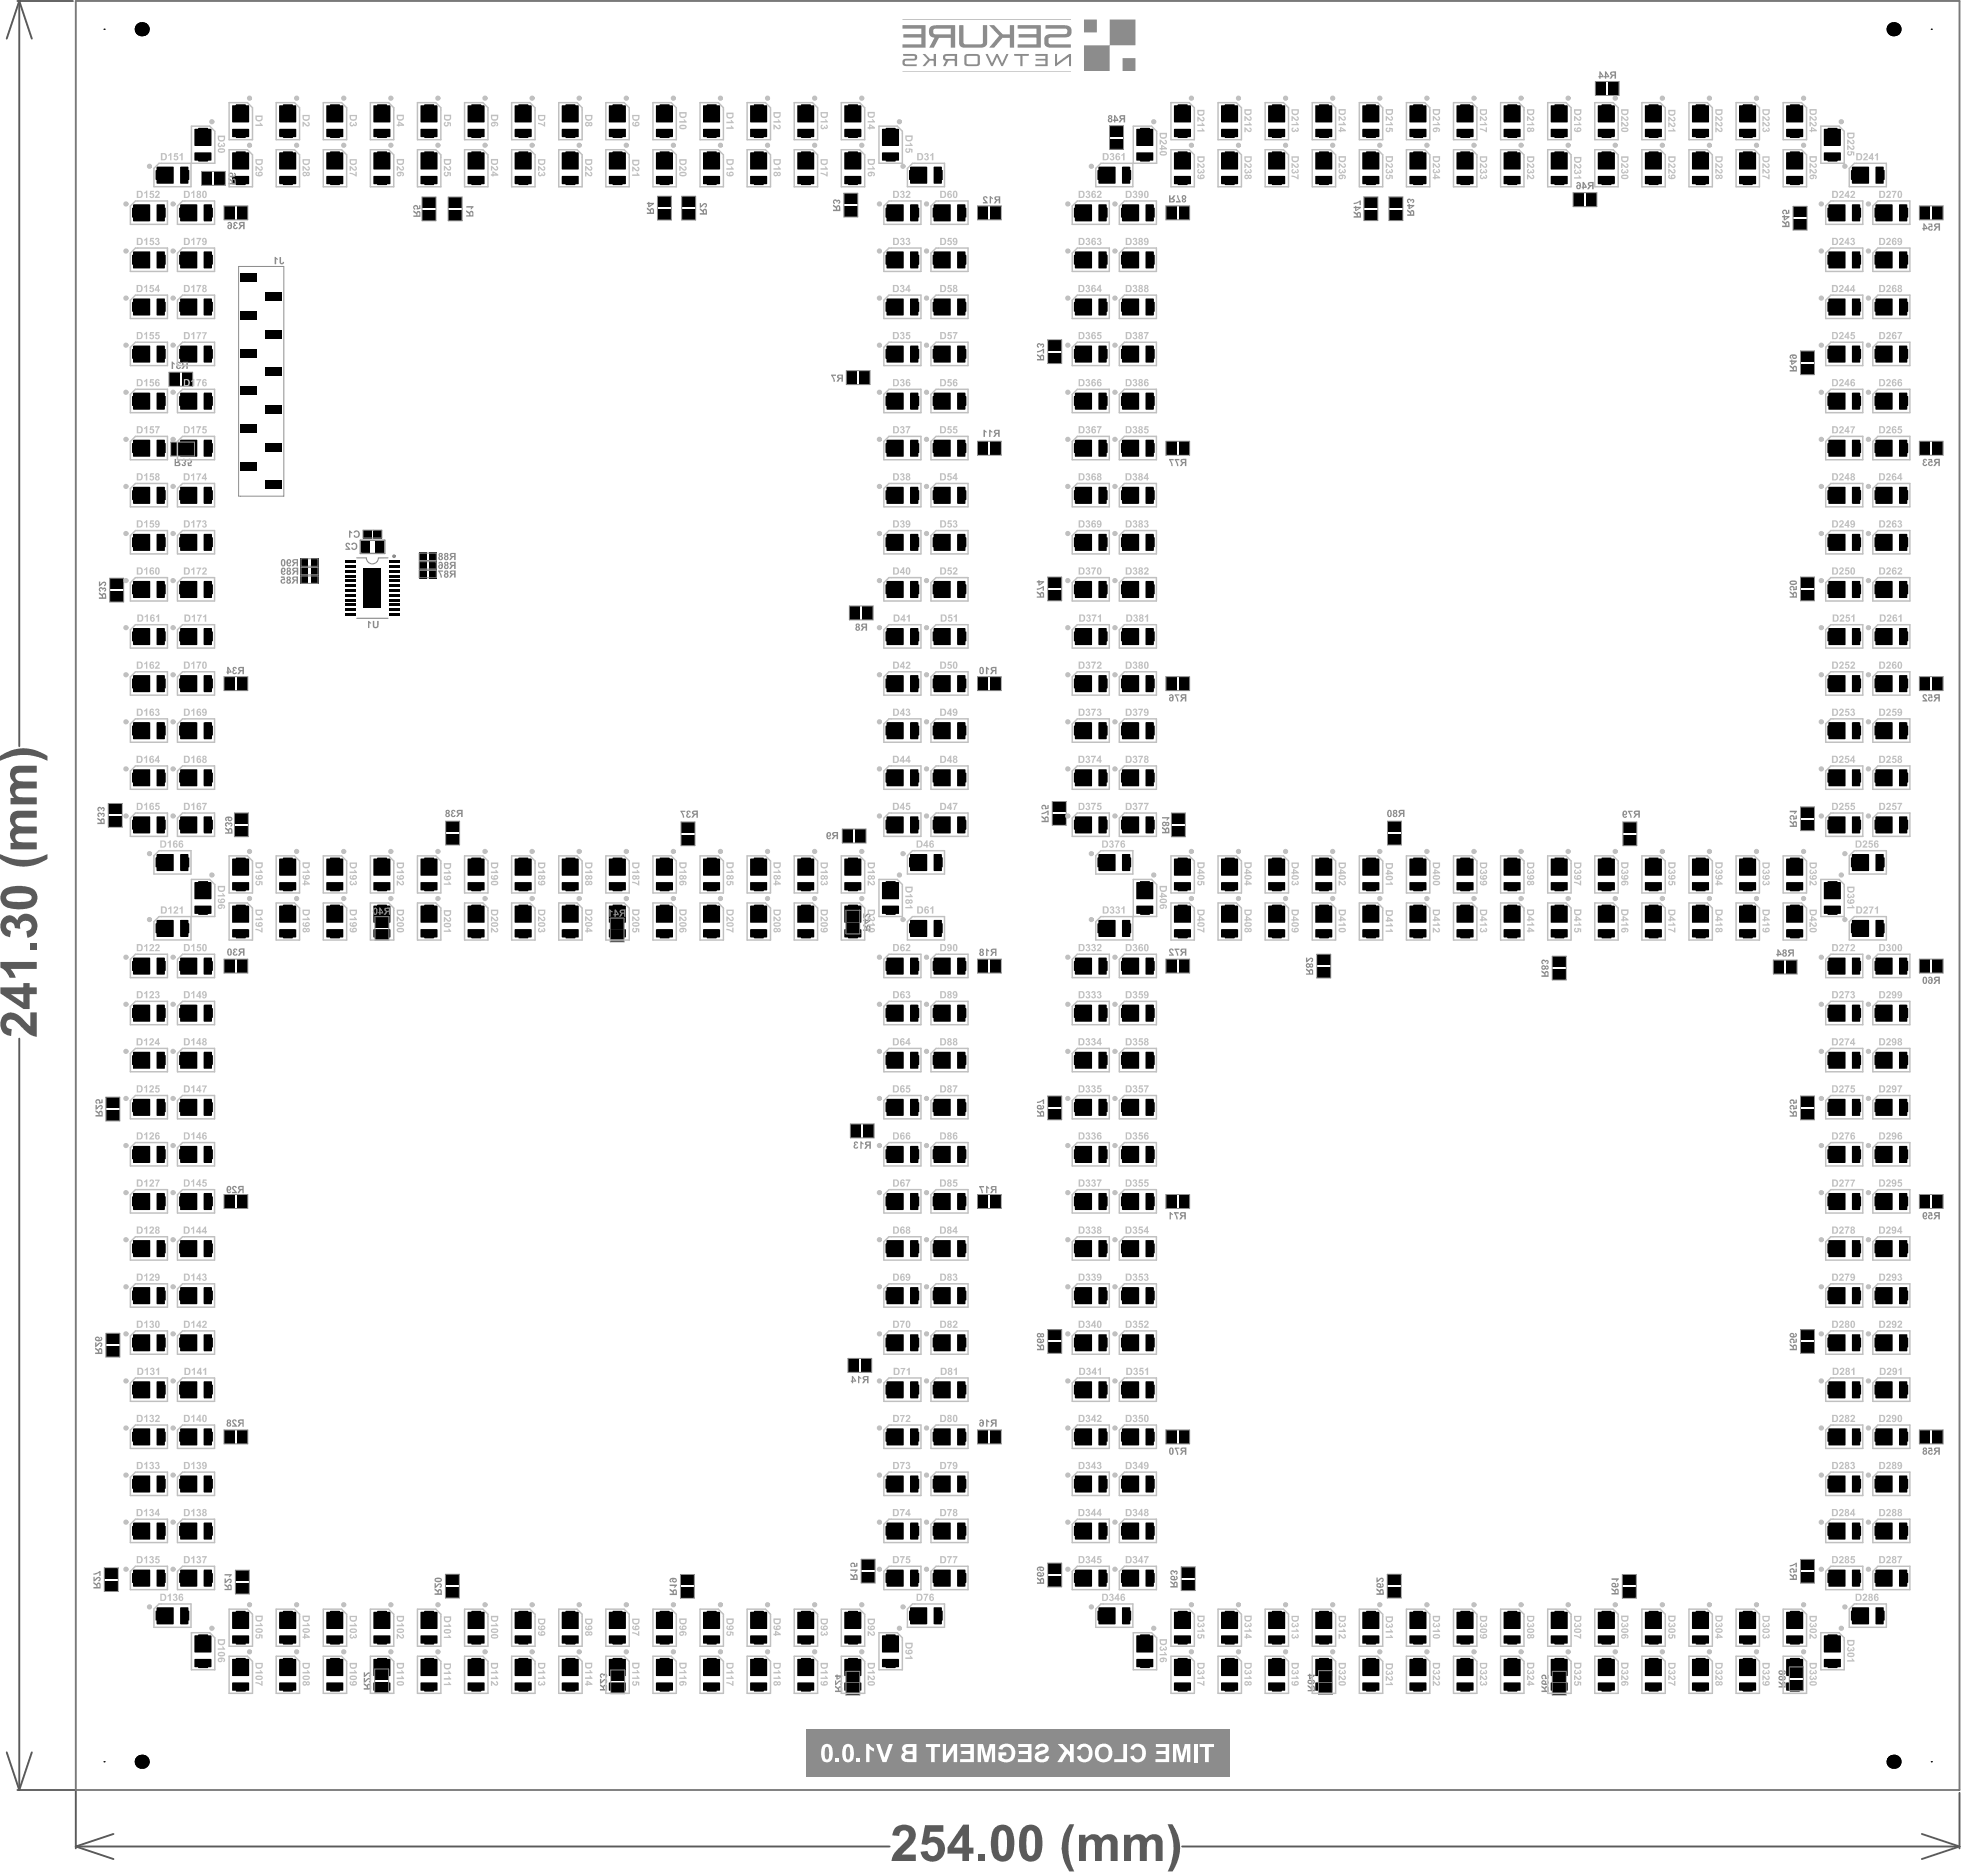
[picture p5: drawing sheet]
<svg xmlns="http://www.w3.org/2000/svg" width="881mm" height="841mm" viewBox="0 0 881 841" stroke-linecap="round" stroke-linejoin="round" font-family="sans-serif">
<g fill="none" stroke="#5a5a5a" stroke-width=".84">
<path d="M7.8 .4h24.9M8.7 .4l5.6 16.9M8.7 .4l-5.7 16.9M8.7 .4v334.5M8.7 466.1v337.1M3 786.3l5.7 16.9M14.3 786.3l-5.6 16.9M7.8 803.2h26.2v26.2M879.3 804.5v24.9M34 828.6l16.9 5.6M34 828.6h365.2M50.9 823l-16.9 5.6"/>
<path d="M530.5 828.6h348.8M862.4 823l16.9 5.6M879.3 828.6l-16.9 5.6"/>
</g>
<g fill="#5a5a5a">
<path d="M1.6 455.6a6 6 0 0 1 8.5 1.5l3.5 3.5v-6.3h2.9l-.2 10.9a13.6 13.6 0 0 1-7.8-5.7 3.7 3.7 0 0 0-5.4-1.2 2.23 2.23 0 0 0 0 2.4 2.23 2.23 0 0 0 2.1 1l-.2 3.2a5.2 5.2 0 0 1-4.2-8z"/>
<path d="M.2 431.7h16.3v3.1h-11.8l1.6 2 .8 2h-2.8a8.6 8.6 0 0 0-4.1-4.6z"/>
<path d="M13.4 423.2h3.1v3.1h-3.1z"/>
<path d="M1.7 411.8a3.8 3.8 0 0 1 6.1 1.3 4.6 4.6 0 0 1 4.9-3 4.6 4.6 0 0 1 4 4.2 5.2 5.2 0 0 1-4.4 6.5l-.5-3a2.39 2.39 0 0 0 2.3-2.9 2.39 2.39 0 0 0-3.3-1.7 2.46 2.46 0 0 0-1.7 3.6l-2.4-.3a2.03 2.03 0 0 0-1.6-2.7 2.03 2.03 0 0 0-2.4 2l.7 1.3 1.5 .6-.4 2.9a5.1 5.1 0 0 1-4.2-3.5 5.1 5.1 0 0 1 1.4-5.3z"/>
<path d="M0 383.2l5.7 2.2 4 .5 4.8-.3 3.6-.9 3.2-1.5v2.2l-1.3 .8a17.9 17.9 0 0 1-16 1.3l-4-2.1z"/>
<path d="M5.6 364.7l1-.6 1.3-.3h8.6v3.1h-6.7a2.12 2.12 0 0 0-3 1.9 2.87 2.87 0 0 0 3.5 2.1h6.2v3.1h-6.4a2.31 2.31 0 0 0-3.3 1.5 2.39 2.39 0 0 0 2.9 2.4l6.8 .1v3.1h-11.8v-2.8h1.6a4.2 4.2 0 0 1 0-7.1 4.4 4.4 0 0 1-.7-6.5z"/>
<path d="M5.6 344.5l1.1-.6 1.7-.3h8.1v3.1h-6.7a2.12 2.12 0 0 0-3 1.9 2.46 2.46 0 0 0 3 2l6.7 .1v3.1h-6.4a2.31 2.31 0 0 0-3.3 1.5 2.63 2.63 0 0 0 3.4 2.5h6.3v3.1h-11.8v-2.8h1.6a4.2 4.2 0 0 1 0-7.1 4.5 4.5 0 0 1-.7-6.5z"/>
<path d="M0 339.3l2.3-1.4a18.1 18.1 0 0 1 8.6-2.2l1.4 .2a20.4 20.4 0 0 1 9 3.3v2.2l-5.5-2-2.5-.5-3.2-.1a24.3 24.3 0 0 0-10.1 2.6z"/>
<path d="M401.6 820.4a5.7 5.7 0 0 1 9.1 1.6 6.8 6.8 0 0 1-2.9 7.1l-3.1 3.1h6.3v2.9l-10.9-.1a10.7 10.7 0 0 1 4.7-7.1l.1-.2a4.9 4.9 0 0 0 2.7-5.3 2.19 2.19 0 0 0-2.6-1 2.19 2.19 0 0 0-1.5 2.4l-3.1-.2 .5-2z"/>
<path d="M415.1 819h8.2v3h-5.9l-.4 2.8a5.2 5.2 0 0 1 5.9 1.2 5.2 5.2 0 0 1 .7 6 5.6 5.6 0 0 1-5.3 3.4 5.6 5.6 0 0 1-5-3.7l-.2-.8 3.1-.3a2.33 2.33 0 0 0 2.5 2.3 2.33 2.33 0 0 0 2.2-2.6 2.74 2.74 0 0 0-1.4-3.4 2.74 2.74 0 0 0-3.5 1l-2.5-.3z"/>
<path d="M439 832h3.1v3.1h-3.1z"/>
<path d="M480 818.6h2.1l-.5 1.2a22.5 22.5 0 0 0-1.8 13.4l.9 3.7 1.4 2.9h-2.2l-1.4-2.3a17.8 17.8 0 0 1 1.5-18.9z"/>
<path d="M484.2 823.3h2.9v1.6a4.2 4.2 0 0 1 7 0 4 4 0 0 1 4.8-1.7 4 4 0 0 1 2.6 4.4v7.5h-3.1v-6.7a1.98 1.98 0 0 0-.5-2.4 1.98 1.98 0 0 0-2.4-.1l-.8 1.1-.2 1-.1 7.1h-3v-6.4a2.59 2.59 0 0 0-1.5-3.2 2.63 2.63 0 0 0-2.6 3.3v6.3h-3.1z"/>
<path d="M504.4 823.3h2.9v1.6a4.2 4.2 0 0 1 7 0 4 4 0 0 1 4.8-1.7 4 4 0 0 1 2.6 4.4v7.5h-3.1v-6.7a2.13 2.13 0 0 0-1.6-2.9 2.64 2.64 0 0 0-2.4 3.3v6.3h-3.1v-6.4a2.31 2.31 0 0 0-1.4-3.2 2.63 2.63 0 0 0-2.6 3.3v6.3h-3.1z"/>
<path d="M523.9 818.6h2.2l1.7 3.1a17.7 17.7 0 0 1 1.8 7.5l-.1 1.3a20.4 20.4 0 0 1-3.4 9.3h-2.1l1.9-5.4 .6-3.4v-2.4a24.3 24.3 0 0 0-2.6-10z"/>
<path d="M4.9 446.1l5.6 3.8v-3.8zM.2 443.1h10.3v-2h2.8v2h3.2v3h-3.2v6.7h-2.7l-10.4-7z"/>
<path d="M3.1 401.8a1.81 1.81 0 0 0 .1 2.1 1.81 1.81 0 0 0 2 .6l4 .3a6.8 6.8 0 0 0 4.7-1 1.87 1.87 0 0 0-.1-2.1 1.87 1.87 0 0 0-2-.7l-4-.2a6.8 6.8 0 0 0-4.7 1zM1.5 399.4a13.9 13.9 0 0 1 14.1 .1 5.1 5.1 0 0 1 .6 5.5 5.1 5.1 0 0 1-4.7 2.8 14.4 14.4 0 0 1-10.1-1.7 5 5 0 0 1 .1-6.7z"/>
<path d="M431.9 823.5l-3.8 5.6h3.8zM432.2 818.8h2.6v10.3h2.1v2.7h-2.1v3.3h-2.9v-3.3h-6.7v-2.7z"/>
<path d="M448.9 821.7l-.7 1.4-.3 5a5.8 5.8 0 0 0 1 4.4 1.87 1.87 0 0 0 2.1-.1 1.87 1.87 0 0 0 .7-2l.2-3.8a7 7 0 0 0-1-4.9l-1-.4zM446.2 820.4a4.9 4.9 0 0 1 5.4-1.3 4.9 4.9 0 0 1 3.2 4.4 14 14 0 0 1-1.5 10.5 5 5 0 0 1-5.5 .9 5 5 0 0 1-2.9-4.8 15.2 15.2 0 0 1 1.3-9.7z"/>
<path d="M461.5 821.7l-.7 1.6-.2 4.8a6.5 6.5 0 0 0 .9 4.4 1.73 1.73 0 0 0 2 0 1.73 1.73 0 0 0 .7-1.7l.3-4.4a6.8 6.8 0 0 0-1-4.7l-.9-.4zM458.8 820.4a5 5 0 0 1 5.7-1.2 5 5 0 0 1 3 4.9 14 14 0 0 1-1.5 9.9 5 5 0 0 1-5.3 1 5 5 0 0 1-3.1-4.3 17.1 17.1 0 0 1 1.2-10.3z"/>
</g>
<path d="M34 .4h845.3v802.8h-845.3z" fill="none" stroke="#787878" stroke-width=".84"/>
<g fill="#000">
<path d="M87.3 57.9l1.6-.1 .3-.4h3.9l.3 .4 1.4 .1v7.5h-7.5zM104.2 47.3l1.6-.1 .3-.4h3.9l.3 .4 1.4 .1v7.6h-7.5zM104.2 57.9l7.4-.1 .2 3.5-1.5 .2-.3 .4h-3.9l-.3-.4h-1.4zM125.4 47.3l1.5-.1 .4-.4h3.8l.3 .4 1.4 .1v7.6h-7.4zM125.4 57.9l7.3-.1 .2 3.5-1.5 .2-.3 .4h-3.9l-.3-.4h-1.4zM146.5 47.3l1.6-.1 .3-.4h3.9l.3 .4 1.4 .1v7.6h-7.5zM146.5 57.9l7.4-.1 .1 3.5-1.4 .2-.4 .4h-3.8l-.3-.4h-1.5zM167.6 47.3l1.6-.1 .3-.4h3.9l.3 .4 1.4 .1v7.6h-7.5zM167.6 57.9l7.4-.1 .2 3.5-1.5 .2-.3 .4h-3.9l-.3-.4h-1.5zM188.8 47.3l1.5-.1 .4-.4h3.8l.3 .4 1.4 .1v7.6h-7.4zM188.8 57.9l7.3-.1 .2 3.5-1.5 .2-.3 .4h-3.9l-.3-.4h-1.4zM209.9 47.3l1.6-.1 .3-.4h3.9l.3 .4 1.4 .1v7.6h-7.5z"/>
<path d="M209.9 57.9l7.4-.1 .1 3.5-1.4 .2-.4 .4h-3.8l-.3-.4h-1.5zM231 47.3l1.6-.1 .3-.4h3.9l.3 .4 1.4 .1v7.6h-7.5zM231 57.9l7.4-.1 .2 3.5-1.5 .2-.3 .4h-3.9l-.3-.4h-1.5zM252.2 47.3l1.5-.1 .4-.4h3.8l.3 .4 1.4 .1v7.6h-7.4zM252.2 57.9l7.3-.1 .2 3.5-1.5 .2-.3 .4h-3.9l-.3-.4h-1.4zM273.3 47.3l1.6-.1 .3-.4h3.9l.3 .4 1.4 .1v7.6h-7.5zM273.3 57.9l7.4-.1 .1 3.5-1.4 .2-.4 .4h-3.8l-.3-.4h-1.5zM294.4 47.3l1.6-.1 .3-.4h3.9l.3 .4 1.4 .1v7.6h-7.5zM294.4 57.9l7.4-.1 .2 3.5-1.5 .2-.3 .4h-3.9l-.3-.4h-1.5zM315.6 47.3l1.5-.1 .4-.4h3.8l.3 .4 1.4 .1v7.6h-7.4zM315.6 57.9l7.3-.1 .2 3.5-1.5 .2-.3 .4h-3.9l-.3-.4h-1.4zM336.7 47.3l1.6-.1 .3-.4h3.9l.3 .4 1.4 .1v7.6h-7.5z"/>
<path d="M336.7 57.9l7.4-.1 .1 3.5-1.4 .2-.4 .4h-3.8l-.3-.4h-1.5zM357.8 47.3l1.6-.1 .3-.4h3.9l.3 .4 1.4 .1v7.6h-7.5zM357.8 57.9l7.4-.1 .2 3.5-1.5 .2-.3 .4h-3.9l-.3-.4h-1.5zM379 47.3l1.5-.1 .4-.4h3.8l.3 .4 1.4 .1v7.6h-7.4zM379 57.9l7.3-.1 .2 3.5-1.5 .2-.3 .4h-3.9l-.3-.4h-1.4zM395.9 57.9l1.5-.1 .4-.4h3.8l.3 .4 1.4 .1v7.5h-7.4zM510 57.9l1.6-.1 .3-.4h3.9l.3 .4 1.4 .1v7.5h-7.5zM526.9 47.3l1.6-.1 .3-.4h3.9l.3 .4 1.4 .1v7.6h-7.5zM526.9 57.9l7.4-.1 .1 3.5-1.4 .2-.4 .4h-3.8l-.3-.4h-1.5zM548 47.3l1.6-.1 .3-.4h3.9l.3 .4 1.4 .1v7.6h-7.5zM548 57.9l7.4-.1 .2 3.5-1.5 .2-.3 .4h-3.9l-.3-.4h-1.5zM569.2 47.3l1.5-.1 .4-.4h3.8l.3 .4 1.4 .1v7.6h-7.4z"/>
<path d="M569.2 57.9l7.3-.1 .2 3.5-1.5 .2-.3 .4h-3.9l-.3-.4h-1.4zM590.3 47.3l1.6-.1 .3-.4h3.9l.3 .4 1.4 .1v7.6h-7.5zM590.3 57.9l7.4-.1 .1 3.5-1.4 .2-.4 .4h-3.8l-.3-.4h-1.5zM611.4 47.3l1.6-.1 .3-.4h3.9l.3 .4 1.4 .1v7.6h-7.5zM611.4 57.9l7.4-.1 .2 3.5-1.5 .2-.3 .4h-3.9l-.3-.4h-1.5zM632.6 47.3l1.5-.1 .4-.4h3.8l.3 .4 1.4 .1v7.6h-7.4zM632.6 57.9l7.3-.1 .2 3.5-1.5 .2-.3 .4h-3.9l-.3-.4h-1.4zM653.7 47.3l1.6-.1 .3-.4h3.9l.3 .4 1.4 .1v7.6h-7.5zM653.7 57.9l7.3-.1 .2 3.5-1.4 .2-.4 .4h-3.9l-.2-.4h-1.5zM674.8 47.3l1.6-.1 .3-.4h3.9l.3 .4 1.4 .1v7.6h-7.5zM674.8 57.9l7.4-.1 .2 3.5-1.5 .2-.3 .4h-3.9l-.3-.4h-1.5zM696 47.3l1.5-.1 .4-.4h3.8l.3 .4 1.4 .1v7.6h-7.4z"/>
<path d="M696 57.9l7.3-.1 .2 3.5-1.5 .2-.3 .4h-3.9l-.3-.4h-1.4zM717.1 47.3l1.6-.1 .3-.4h3.9l.3 .4 1.4 .1v7.6h-7.5zM717.1 57.9l7.3-.1 .2 3.5-1.4 .2-.4 .4h-3.9l-.2-.4h-1.5zM738.2 47.3l1.6-.1 .3-.4h3.9l.3 .4 1.4 .1v7.6h-7.5zM738.2 57.9l7.4-.1 .2 3.5-1.5 .2-.3 .4h-3.9l-.3-.4h-1.5zM759.4 47.3l1.5-.1 .4-.4h3.8l.3 .4 1.4 .1v7.6h-7.4zM759.4 57.9l7.3-.1 .2 3.5-1.5 .2-.3 .4h-3.9l-.3-.4h-1.4zM780.5 47.3l1.6-.1 .3-.4h3.9l.3 .4 1.4 .1v7.6h-7.5zM780.5 57.9l7.3-.1 .2 3.5-1.4 .2-.4 .4h-3.9l-.2-.4h-1.5zM801.6 47.3l1.6-.1 .3-.4h3.9l.3 .4 1.4 .1v7.6h-7.5zM801.6 57.9l7.4-.1 .2 3.5-1.5 .2-.3 .4h-3.9l-.3-.4h-1.5zM818.5 57.9l1.6-.1 .3-.4h3.9l.3 .4 1.4 .1v7.5h-7.5z"/>
<path d="M70.3 74.9h7.6v7.4h-7.6l-.1-1.5-.4-.4v-3.8l.4-.3zM80.9 74.9l3.6 .1 .1 1.3 .4 .3v3.8l-.4 .4-.2 1.6-3.6-.2zM87.3 68.5l7.4-.1 .2 3.5-1.5 .2-.3 .4h-3.9l-.3-.4h-1.5zM104.2 68.4l1.6-.1 .3-.4h3.9l.3 .5h1.4v7.6h-7.5zM104.2 79h7.4l.2 3.5-1.5 .2-.3 .4h-3.9l-.3-.4-1.4-.1zM125.4 68.4l1.5-.1 .4-.4h3.8l.3 .5h1.4v7.6h-7.4zM125.4 79h7.3l.2 3.5-1.5 .2-.3 .4h-3.9l-.3-.4-1.4-.1zM146.5 68.4l1.6-.1 .3-.4h3.9l.3 .5h1.4v7.6h-7.5zM146.5 79h7.4l.1 3.5-1.4 .2-.4 .4h-3.8l-.3-.4-1.5-.1zM167.6 68.4l1.6-.1 .3-.4h3.9l.3 .5h1.4v7.6h-7.5zM167.6 79h7.4l.2 3.5-1.5 .2-.3 .4h-3.9l-.3-.4-1.5-.1zM188.8 68.4l1.5-.1 .4-.4h3.8l.3 .5h1.4v7.6h-7.4z"/>
<path d="M188.8 79h7.3l.2 3.5-1.5 .2-.3 .4h-3.9l-.3-.4-1.4-.1zM209.9 68.4l1.6-.1 .3-.4h3.9l.3 .5h1.4v7.6h-7.5zM209.9 79h7.4l.1 3.5-1.4 .2-.4 .4h-3.8l-.3-.4-1.5-.1zM231 68.4l1.6-.1 .3-.4h3.9l.3 .5h1.4v7.6h-7.5zM231 79h7.4l.2 3.5-1.5 .2-.3 .4h-3.9l-.3-.4-1.5-.1zM252.2 68.4l1.5-.1 .4-.4h3.8l.3 .5h1.4v7.6h-7.4zM252.2 79h7.3l.2 3.5-1.5 .2-.3 .4h-3.9l-.3-.4-1.4-.1zM273.3 68.4l1.6-.1 .3-.4h3.9l.3 .5h1.4v7.6h-7.5zM273.3 79h7.4l.1 3.5-1.4 .2-.4 .4h-3.8l-.3-.4-1.5-.1zM294.4 68.4l1.6-.1 .3-.4h3.9l.3 .5h1.4v7.6h-7.5zM294.4 79h7.4l.2 3.5-1.5 .2-.3 .4h-3.9l-.3-.4-1.5-.1zM315.6 68.4l1.5-.1 .4-.4h3.8l.3 .5h1.4v7.6h-7.4z"/>
<path d="M315.6 79h7.3l.2 3.5-1.5 .2-.3 .4h-3.9l-.3-.4-1.4-.1zM336.7 68.4l1.6-.1 .3-.4h3.9l.3 .5h1.4v7.6h-7.5zM336.7 79h7.4l.1 3.5-1.4 .2-.4 .4h-3.8l-.3-.4-1.5-.1zM357.8 68.4l1.6-.1 .3-.4h3.9l.3 .5h1.4v7.6h-7.5zM357.8 79h7.4l.2 3.5-1.5 .2-.3 .4h-3.9l-.3-.4-1.5-.1zM379 68.4l1.5-.1 .4-.4h3.8l.3 .5h1.4v7.6h-7.4zM379 79h7.3l.2 3.5-1.5 .2-.3 .4h-3.9l-.3-.4-1.4-.1zM395.9 68.5l7.3-.1 .2 3.5-1.5 .2-.3 .4h-3.9l-.3-.4h-1.4zM408.5 74.9h7.5v7.4h-7.5l-.1-1.5-.5-.4v-3.8l.5-.3zM419 74.9l3.7 .1v1.3l.4 .3v3.8l-.4 .4-.2 1.6-3.5-.2zM493 74.9h7.5v7.4h-7.5l-.1-1.5-.4-.4v-3.8l.4-.3zM503.6 74.9l3.6 .1v1.3l.4 .3v3.8l-.4 .4-.2 1.6-3.5-.2z"/>
<path d="M510 68.5l7.3-.1 .2 3.5-1.4 .2-.4 .4h-3.9l-.2-.4h-1.5zM526.9 68.4l1.6-.1 .3-.4h3.9l.3 .5h1.4v7.6h-7.5zM526.9 79h7.4l.1 3.5-1.4 .2-.4 .4h-3.8l-.3-.4-1.5-.1zM548 68.4l1.6-.1 .3-.4h3.9l.3 .5h1.4v7.6h-7.5zM548 79h7.4l.2 3.5-1.5 .2-.3 .4h-3.9l-.3-.4-1.5-.1zM569.2 68.4l1.5-.1 .4-.4h3.8l.3 .5h1.4v7.6h-7.4zM569.2 79h7.3l.2 3.5-1.5 .2-.3 .4h-3.9l-.3-.4-1.4-.1zM590.3 68.4l1.6-.1 .3-.4h3.9l.3 .5h1.4v7.6h-7.5zM590.3 79h7.4l.1 3.5-1.4 .2-.4 .4h-3.8l-.3-.4-1.5-.1zM611.4 68.4l1.6-.1 .3-.4h3.9l.3 .5h1.4v7.6h-7.5zM611.4 79h7.4l.2 3.5-1.5 .2-.3 .4h-3.9l-.3-.4-1.5-.1zM632.6 68.4l1.5-.1 .4-.4h3.8l.3 .5h1.4v7.6h-7.4z"/>
<path d="M632.6 79h7.3l.2 3.5-1.5 .2-.3 .4h-3.9l-.3-.4-1.4-.1zM653.7 68.4l1.6-.1 .3-.4h3.9l.3 .5h1.4v7.6h-7.5zM653.7 79h7.3l.2 3.5-1.4 .2-.4 .4h-3.9l-.2-.4-1.5-.1zM674.8 68.4l1.6-.1 .3-.4h3.9l.3 .5h1.4v7.6h-7.5zM674.8 79h7.4l.2 3.5-1.5 .2-.3 .4h-3.9l-.3-.4-1.5-.1zM696 68.4l1.5-.1 .4-.4h3.8l.3 .5h1.4v7.6h-7.4zM696 79h7.3l.2 3.5-1.5 .2-.3 .4h-3.9l-.3-.4-1.4-.1zM717.1 68.4l1.6-.1 .3-.4h3.9l.3 .5h1.4v7.6h-7.5zM717.1 79h7.3l.2 3.5-1.4 .2-.4 .4h-3.9l-.2-.4-1.5-.1zM738.2 68.4l1.6-.1 .3-.4h3.9l.3 .5h1.4v7.6h-7.5zM738.2 79h7.4l.2 3.5-1.5 .2-.3 .4h-3.9l-.3-.4-1.5-.1zM759.4 68.4l1.5-.1 .4-.4h3.8l.3 .5h1.4v7.6h-7.4z"/>
<path d="M759.4 79h7.3l.2 3.5-1.5 .2-.3 .4h-3.9l-.3-.4-1.4-.1zM780.5 68.4l1.6-.1 .3-.4h3.9l.3 .5h1.4v7.6h-7.5zM780.5 79h7.3l.2 3.5-1.4 .2-.4 .4h-3.9l-.2-.4-1.5-.1zM801.6 68.4l1.6-.1 .3-.4h3.9l.3 .5h1.4v7.6h-7.5zM801.6 79h7.4l.2 3.5-1.5 .2-.3 .4h-3.9l-.3-.4-1.5-.1zM818.5 68.5l7.4-.1 .2 3.5-1.5 .2-.3 .4h-3.9l-.3-.4h-1.5zM831.1 74.9h7.5v7.4h-7.5l-.1-1.5-.4-.4v-3.8l.4-.3zM841.7 74.9l3.6 .1v1.3l.4 .3v3.8l-.4 .4-.2 1.6-3.5-.2zM59.8 91.8h7.5v7.4h-7.5l-.1-1.5-.5-.4v-3.8l.5-.3zM70.4 91.8l3.6 .1v1.3l.4 .3v3.8l-.4 .4-.2 1.6-3.5-.2zM80.9 91.8h7.5v7.4h-7.5l-.1-1.5-.4-.4v-3.8l.4-.3zM91.5 91.8l3.6 .1v1.3l.4 .3v3.8l-.4 .4-.2 1.6-3.5-.2z"/>
<path d="M397.9 91.8h7.5v7.4h-7.5l-.1-1.5-.4-.4v-3.8l.4-.3zM408.5 91.8l3.6 .1v1.3l.4 .3v3.8l-.4 .4-.2 1.6-3.5-.2zM419 91.8h7.6v7.4h-7.6l-.1-1.5-.4-.4v-3.8l.4-.3zM429.6 91.8l3.6 .1v1.3l.4 .3v3.8l-.4 .4-.2 1.6-3.5-.2zM482.4 91.8h7.6v7.4h-7.6l-.1-1.5-.4-.4v-3.8l.4-.3zM493 91.8l3.6 .1v1.3l.4 .3v3.8l-.4 .4-.2 1.6-3.5-.2zM503.6 91.8h7.5v7.4h-7.5l-.1-1.5-.5-.4v-3.8l.5-.3zM514.1 91.8l3.7 .1v1.3l.4 .3v3.8l-.4 .4-.2 1.6-3.5-.2zM820.5 91.8h7.6v7.4h-7.6l-.1-1.5-.4-.4v-3.8l.5-.3zM831.1 91.8l3.6 .1 .1 1.3 .4 .3v3.8l-.4 .4-.2 1.6-3.5-.2zM841.7 91.8h7.5v7.4h-7.5l-.1-1.5-.5-.4v-3.8l.5-.3zM852.3 91.8l3.6 .1v1.3l.4 .3v3.8l-.4 .4-.2 1.6-3.5-.2z"/>
<path d="M59.8 112.9h7.5v7.5h-7.5l-.1-1.6-.5-.3v-3.9l.5-.3zM70.4 112.9l3.6 .1v1.3l.4 .3v3.9l-.4 .3-.2 1.6-3.5-.1zM80.9 112.9h7.5v7.5h-7.5l-.1-1.6-.4-.3v-3.9l.4-.3zM91.5 112.9l3.6 .1v1.3l.4 .3v3.9l-.4 .3-.2 1.6-3.5-.1zM397.9 112.9h7.5v7.5h-7.5l-.1-1.6-.4-.3v-3.9l.4-.3zM408.5 112.9l3.6 .1v1.3l.4 .3v3.9l-.4 .3-.2 1.6-3.5-.1zM419 112.9h7.6v7.5h-7.6l-.1-1.6-.4-.3v-3.9l.4-.3zM429.6 112.9l3.6 .1v1.3l.4 .3v3.9l-.4 .3-.2 1.6-3.5-.1zM482.4 112.9h7.6v7.5h-7.6l-.1-1.6-.4-.3v-3.9l.4-.3zM493 112.9l3.6 .1v1.3l.4 .3v3.9l-.4 .3-.2 1.6-3.5-.1zM503.6 112.9h7.5v7.5h-7.5l-.1-1.6-.5-.3v-3.9l.5-.3zM514.1 112.9l3.7 .1v1.3l.4 .3v3.9l-.4 .3-.2 1.6-3.5-.1z"/>
<path d="M820.5 112.9h7.6v7.5h-7.6l-.1-1.6-.4-.3v-3.9l.5-.3zM831.1 112.9l3.6 .1 .1 1.3 .4 .3v3.9l-.4 .3-.2 1.6-3.5-.1zM841.7 112.9h7.5v7.5h-7.5l-.1-1.6-.5-.3v-3.9l.5-.3zM852.3 112.9l3.6 .1v1.3l.4 .3v3.9l-.4 .3-.2 1.6-3.5-.1zM59.8 134h7.5v7.5h-7.5l-.1-1.6-.5-.3v-3.9l.5-.3zM70.4 134l3.6 .1v1.3l.4 .3v3.9l-.4 .3-.2 1.7-3.5-.2zM80.9 134h7.5v7.5h-7.5l-.1-1.6-.4-.3v-3.9l.4-.3zM91.5 134l3.6 .1v1.3l.4 .3v3.9l-.4 .3-.2 1.7-3.5-.2zM397.9 134h7.5v7.5h-7.5l-.1-1.6-.4-.3v-3.9l.4-.3zM408.5 134l3.6 .1v1.3l.4 .3v3.9l-.4 .3-.2 1.7-3.5-.2zM419 134h7.6v7.5h-7.6l-.1-1.6-.4-.3v-3.9l.4-.3zM429.6 134l3.6 .1v1.3l.4 .3v3.9l-.4 .3-.2 1.7-3.5-.2z"/>
<path d="M482.4 134h7.6v7.5h-7.6l-.1-1.6-.4-.3v-3.9l.4-.3zM493 134l3.6 .1v1.3l.4 .3v3.9l-.4 .3-.2 1.7-3.5-.2zM503.6 134h7.5v7.5h-7.5l-.1-1.6-.5-.3v-3.9l.5-.3zM514.1 134l3.7 .1v1.3l.4 .3v3.9l-.4 .3-.2 1.7-3.5-.2zM820.5 134h7.6v7.5h-7.6l-.1-1.6-.4-.3v-3.9l.5-.3zM831.1 134l3.6 .1 .1 1.3 .4 .3v3.9l-.4 .3-.2 1.7-3.5-.2zM841.7 134h7.5v7.5h-7.5l-.1-1.6-.5-.3v-3.9l.5-.3zM852.3 134l3.6 .1v1.3l.4 .3v3.9l-.4 .3-.2 1.7-3.5-.2zM59.8 155.2h7.5v7.4h-7.5l-.1-1.5-.5-.4v-3.8l.5-.3zM70.4 155.2l3.6 .1v1.3l.4 .2v3.9l-.4 .4-.2 1.6-3.5-.2zM80.9 155.2h7.5v7.4h-7.5l-.1-1.5-.4-.4v-3.8l.4-.3zM91.5 155.2l3.6 .1v1.3l.4 .2v3.9l-.4 .4-.2 1.6-3.5-.2z"/>
<path d="M397.9 155.2h7.5v7.4h-7.5l-.1-1.5-.4-.4v-3.8l.4-.3zM408.5 155.2l3.6 .1v1.3l.4 .2v3.9l-.4 .4-.2 1.6-3.5-.2zM419 155.2h7.6v7.4h-7.6l-.1-1.5-.4-.4v-3.8l.4-.3zM429.6 155.2l3.6 .1v1.3l.4 .3v3.8l-.4 .4-.2 1.6-3.5-.2zM482.4 155.2h7.6v7.4h-7.6l-.1-1.5-.4-.4v-3.8l.4-.3zM493 155.2l3.6 .1v1.3l.4 .2v3.9l-.4 .4-.2 1.6-3.5-.2zM503.6 155.2h7.5v7.4h-7.5l-.1-1.5-.5-.4v-3.8l.5-.3zM514.1 155.2l3.7 .1v1.3l.4 .2v3.9l-.4 .4-.2 1.6-3.5-.2zM820.5 155.2h7.6v7.4h-7.6l-.1-1.5-.4-.4v-3.8l.5-.3zM831.1 155.2l3.6 .1 .1 1.3 .4 .2v3.9l-.4 .4-.2 1.6-3.5-.2zM841.7 155.2h7.5v7.4h-7.5l-.1-1.5-.5-.4v-3.8l.5-.3zM852.3 155.2l3.6 .1v1.3l.4 .2v3.9l-.4 .4-.2 1.6-3.5-.2z"/>
<path d="M59.8 176.3h7.5v7.4h-7.5l-.1-1.5-.5-.4v-3.8l.5-.3zM70.4 176.3l3.6 .1v1.3l.4 .3v3.8l-.4 .4-.2 1.6-3.5-.2zM80.9 176.3h7.5v7.4h-7.5l-.1-1.5-.4-.4v-3.8l.4-.3zM91.5 176.3l3.6 .1v1.3l.4 .3v3.8l-.4 .4-.2 1.6-3.5-.2zM397.9 176.3h7.5v7.4h-7.5l-.1-1.5-.4-.4v-3.8l.4-.3zM408.5 176.3l3.6 .1v1.3l.4 .3v3.8l-.4 .4-.2 1.6-3.5-.2zM419 176.3h7.6v7.4h-7.6l-.1-1.5-.4-.4v-3.8l.4-.3zM429.6 176.3l3.6 .1v1.3l.4 .3v3.8l-.4 .4-.2 1.6-3.5-.2zM482.4 176.3h7.6v7.4h-7.6l-.1-1.5-.4-.4v-3.8l.4-.3zM493 176.3l3.6 .1v1.3l.4 .3v3.8l-.4 .4-.2 1.6-3.5-.2zM503.6 176.3h7.5v7.4h-7.5l-.1-1.5-.5-.4v-3.8l.5-.3zM514.1 176.3l3.7 .1v1.3l.4 .3v3.8l-.4 .4-.2 1.6-3.5-.2z"/>
<path d="M820.5 176.3h7.6v7.4h-7.6l-.1-1.5-.4-.4v-3.8l.5-.3zM831.1 176.3l3.6 .1 .1 1.3 .4 .3v3.8l-.4 .4-.2 1.6-3.5-.2zM841.7 176.3h7.5v7.4h-7.5l-.1-1.5-.5-.4v-3.8l.5-.3zM852.3 176.3l3.6 .1v1.3l.4 .3v3.8l-.4 .4-.2 1.6-3.5-.2zM59.8 197.4h7.5v7.5h-7.5l-.1-1.6-.5-.3v-3.9l.5-.3zM70.4 197.4l3.6 .1v1.3l.4 .3v3.9l-.4 .3-.2 1.6-3.5-.1zM80.9 197.4h7.5v7.5h-7.5l-.1-1.6-.4-.3v-3.9l.4-.3zM91.5 197.4l3.6 .1v1.3l.4 .3v3.9l-.4 .3-.2 1.6-3.5-.1zM397.9 197.4h7.5v7.5h-7.5l-.1-1.6-.4-.3v-3.9l.4-.3zM408.5 197.4l3.6 .1v1.3l.4 .3v3.9l-.4 .3-.2 1.6-3.5-.1zM419 197.4h7.6v7.5h-7.6l-.1-1.6-.4-.3v-3.9l.4-.3zM429.6 197.4l3.6 .1v1.3l.4 .3v3.9l-.4 .3-.2 1.6-3.5-.1z"/>
<path d="M482.4 197.4h7.6v7.5h-7.6l-.1-1.6-.4-.3v-3.9l.4-.3zM493 197.4l3.6 .1v1.3l.4 .3v3.9l-.4 .3-.2 1.6-3.5-.1zM503.6 197.4h7.5v7.5h-7.5l-.1-1.6-.5-.3v-3.9l.5-.3zM514.1 197.4l3.7 .1v1.3l.4 .3v3.9l-.4 .3-.2 1.6-3.5-.1zM820.5 197.4h7.6v7.5h-7.6l-.1-1.6-.4-.3v-3.9l.5-.3zM831.1 197.4l3.6 .1 .1 1.3 .4 .3v3.9l-.4 .3-.2 1.6-3.5-.1zM841.7 197.4h7.5v7.5h-7.5l-.1-1.6-.5-.3v-3.9l.5-.3zM852.3 197.4l3.6 .1v1.3l.4 .3v3.9l-.4 .3-.2 1.6-3.5-.1zM59.8 218.5h7.5v7.5h-7.5l-.1-1.6-.5-.3v-3.9l.5-.3zM70.4 218.5l3.6 .1v1.3l.4 .3v3.9l-.4 .3-.2 1.7-3.5-.2zM80.9 218.5h7.5v7.5h-7.5l-.1-1.6-.4-.3v-3.9l.4-.3zM91.5 218.5l3.6 .1v1.3l.4 .3v3.9l-.4 .3-.2 1.7-3.5-.2z"/>
<path d="M397.9 218.5h7.5v7.5h-7.5l-.1-1.6-.4-.3v-3.9l.4-.3zM408.5 218.5l3.6 .1v1.3l.4 .3v3.9l-.4 .3-.2 1.7-3.5-.2zM419 218.5h7.6v7.5h-7.6l-.1-1.6-.4-.3v-3.9l.4-.3zM429.6 218.5l3.6 .1v1.3l.4 .3v3.9l-.4 .3-.2 1.7-3.5-.2zM482.4 218.5h7.6v7.5h-7.6l-.1-1.6-.4-.3v-3.9l.4-.3zM493 218.5l3.6 .1v1.3l.4 .3v3.9l-.4 .3-.2 1.7-3.5-.2zM503.6 218.5h7.5v7.5h-7.5l-.1-1.6-.5-.3v-3.9l.5-.3zM514.1 218.5l3.7 .1v1.3l.4 .3v3.9l-.4 .3-.2 1.7-3.5-.2zM820.5 218.5h7.6v7.5h-7.6l-.1-1.6-.4-.3v-3.9l.5-.3zM831.1 218.5l3.6 .1 .1 1.3 .4 .3v3.9l-.4 .3-.2 1.7-3.5-.2zM841.7 218.5h7.5v7.5h-7.5l-.1-1.6-.5-.3v-3.9l.5-.3zM852.3 218.5l3.6 .1v1.3l.4 .3v3.9l-.4 .3-.2 1.7-3.5-.2z"/>
<path d="M59.8 239.7h7.5v7.4h-7.5l-.1-1.5-.5-.4v-3.8l.5-.3zM70.4 239.7l3.6 .1v1.3l.4 .3v3.8l-.4 .4-.2 1.6-3.5-.2zM80.9 239.7h7.5v7.4h-7.5l-.1-1.5-.4-.4v-3.8l.4-.3zM91.5 239.7l3.6 .1v1.3l.4 .3v3.8l-.4 .4-.2 1.6-3.5-.2zM397.9 239.7h7.5v7.4h-7.5l-.1-1.5-.4-.4v-3.8l.4-.3zM408.5 239.7l3.6 .1v1.3l.4 .3v3.8l-.4 .4-.2 1.6-3.5-.2zM419 239.7h7.6v7.4h-7.6l-.1-1.5-.4-.4v-3.8l.4-.3zM429.6 239.7l3.6 .1v1.3l.4 .3v3.8l-.4 .4-.2 1.6-3.5-.2zM482.4 239.7h7.6v7.4h-7.6l-.1-1.5-.4-.4v-3.8l.4-.3zM493 239.7l3.6 .1v1.3l.4 .3v3.8l-.4 .4-.2 1.6-3.5-.2zM503.6 239.7h7.5v7.4h-7.5l-.1-1.5-.5-.4v-3.8l.5-.3zM514.1 239.7l3.7 .1v1.3l.4 .3v3.8l-.4 .4-.2 1.6-3.5-.2z"/>
<path d="M820.5 239.7h7.6v7.4h-7.6l-.1-1.5-.4-.4v-3.8l.5-.3zM831.1 239.7l3.6 .1 .1 1.3 .4 .3v3.8l-.4 .4-.2 1.6-3.5-.2zM841.7 239.7h7.5v7.4h-7.5l-.1-1.5-.5-.4v-3.8l.5-.3zM852.3 239.7l3.6 .1v1.3l.4 .3v3.8l-.4 .4-.2 1.6-3.5-.2zM59.8 260.8h7.5v7.5h-7.5l-.1-1.6-.5-.3v-3.9l.5-.3zM70.4 260.8l3.6 .1v1.3l.4 .3v3.9l-.4 .3-.2 1.6-3.5-.2zM80.9 260.8h7.5v7.5h-7.5l-.1-1.6-.4-.3v-3.9l.4-.3zM91.5 260.8l3.6 .1v1.3l.4 .3v3.9l-.4 .3-.2 1.6-3.5-.2zM397.9 260.8h7.5v7.5h-7.5l-.1-1.6-.4-.3v-3.9l.4-.3zM408.5 260.8l3.6 .1v1.3l.4 .3v3.9l-.4 .3-.2 1.6-3.5-.2zM419 260.8h7.6v7.5h-7.6l-.1-1.6-.4-.3v-3.9l.4-.3zM429.6 260.8l3.6 .1v1.3l.4 .3v3.9l-.4 .3-.2 1.6-3.5-.2z"/>
<path d="M482.4 260.8h7.6v7.5h-7.6l-.1-1.6-.4-.3v-3.9l.4-.3zM493 260.8l3.6 .1v1.3l.4 .3v3.9l-.4 .3-.2 1.6-3.5-.2zM503.6 260.8h7.5v7.5h-7.5l-.1-1.6-.5-.3v-3.9l.5-.3zM514.1 260.8l3.7 .1v1.3l.4 .3v3.9l-.4 .3-.2 1.6-3.5-.2zM820.5 260.8h7.6v7.5h-7.6l-.1-1.6-.4-.3v-3.9l.5-.3zM831.1 260.8l3.6 .1 .1 1.3 .4 .3v3.9l-.4 .3-.2 1.6-3.5-.2zM841.7 260.8h7.5v7.5h-7.5l-.1-1.6-.5-.3v-3.9l.5-.3zM852.3 260.8l3.6 .1v1.3l.4 .3v3.9l-.4 .3-.2 1.6-3.5-.2zM59.8 281.9h7.5v7.5h-7.5l-.1-1.6-.5-.3v-3.9l.5-.3zM70.4 281.9l3.6 .1v1.3l.4 .3v3.9l-.4 .3-.2 1.7-3.5-.2zM80.9 281.9h7.5v7.5h-7.5l-.1-1.6-.4-.3v-3.9l.4-.3zM91.5 281.9l3.6 .1v1.3l.4 .3v3.9l-.4 .3-.2 1.7-3.5-.2z"/>
<path d="M397.9 281.9h7.5v7.5h-7.5l-.1-1.6-.4-.3v-3.9l.4-.3zM408.5 281.9l3.6 .1v1.3l.4 .3v3.9l-.4 .3-.2 1.7-3.5-.2zM419 281.9h7.6v7.5h-7.6l-.1-1.6-.4-.3v-3.9l.4-.3zM429.6 281.9l3.6 .1v1.3l.4 .3v3.9l-.4 .3-.2 1.7-3.5-.2zM482.4 281.9h7.6v7.5h-7.6l-.1-1.6-.4-.3v-3.9l.4-.3zM493 281.9l3.6 .1v1.3l.4 .3v3.9l-.4 .3-.2 1.7-3.5-.2zM503.6 281.9h7.5v7.5h-7.5l-.1-1.6-.5-.3v-3.9l.5-.3zM514.1 281.9l3.7 .1v1.3l.4 .3v3.9l-.4 .3-.2 1.7-3.5-.2zM820.5 281.9h7.6v7.5h-7.6l-.1-1.6-.4-.3v-3.9l.5-.3zM831.1 281.9l3.6 .1 .1 1.3 .4 .3v3.9l-.4 .3-.2 1.7-3.5-.2zM841.7 281.9h7.5v7.5h-7.5l-.1-1.6-.5-.3v-3.9l.5-.3zM852.3 281.9l3.6 .1v1.3l.4 .3v3.9l-.4 .3-.2 1.7-3.5-.2z"/>
<path d="M59.8 303h7.5v7.5h-7.5l-.1-1.6-.5-.3v-3.9l.5-.3zM70.4 303l3.6 .1v1.3l.4 .3v3.9l-.4 .3-.2 1.7-3.5-.2zM80.9 303h7.5v7.5h-7.5l-.1-1.6-.4-.3v-3.9l.4-.3zM91.5 303l3.6 .1v1.3l.4 .3v3.9l-.4 .3-.2 1.7-3.5-.2zM397.9 303h7.5v7.5h-7.5l-.1-1.6-.4-.3v-3.9l.4-.3zM408.5 303l3.6 .1v1.3l.4 .3v3.9l-.4 .3-.2 1.7-3.5-.2zM419 303h7.6v7.5h-7.6l-.1-1.6-.4-.3v-3.9l.4-.3zM429.6 303l3.6 .1v1.3l.4 .4v3.8l-.4 .3-.2 1.7-3.5-.2zM482.4 303h7.6v7.5h-7.6l-.1-1.6-.4-.3v-3.9l.4-.3zM493 303l3.6 .1v1.3l.4 .3v3.9l-.4 .3-.2 1.7-3.5-.2zM503.6 303h7.5v7.5h-7.5l-.1-1.6-.5-.3v-3.9l.5-.3zM514.1 303l3.7 .1v1.3l.4 .3v3.9l-.4 .3-.2 1.7-3.5-.2z"/>
<path d="M820.5 303h7.6v7.5h-7.6l-.1-1.6-.4-.3v-3.9l.5-.3zM831.1 303l3.6 .1 .1 1.3 .4 .3v3.9l-.4 .3-.2 1.7-3.5-.2zM841.7 303h7.5v7.5h-7.5l-.1-1.6-.5-.3v-3.9l.5-.3zM852.3 303l3.6 .1v1.3l.4 .3v3.9l-.4 .3-.2 1.7-3.5-.2zM59.8 324.2h7.5v7.4h-7.5l-.1-1.5-.5-.4v-3.8l.5-.3zM70.4 324.2l3.6 .1v1.3l.4 .3v3.8l-.4 .4-.2 1.6-3.5-.2zM80.9 324.2h7.5v7.4h-7.5l-.1-1.5-.4-.4v-3.8l.4-.3zM91.5 324.2l3.6 .1v1.3l.4 .3v3.8l-.4 .4-.2 1.6-3.5-.2zM397.9 324.2h7.5v7.4h-7.5l-.1-1.5-.4-.4v-3.8l.4-.3zM408.5 324.2l3.6 .1v1.3l.4 .3v3.8l-.4 .4-.2 1.6-3.5-.2zM419 324.2h7.6v7.4h-7.6l-.1-1.5-.4-.4v-3.8l.4-.3zM429.6 324.2l3.6 .1v1.3l.4 .3v3.8l-.4 .4-.2 1.6-3.5-.2z"/>
<path d="M482.4 324.2h7.6v7.4h-7.6l-.1-1.5-.4-.4v-3.8l.4-.3zM493 324.2l3.6 .1v1.3l.4 .3v3.8l-.4 .4-.2 1.6-3.5-.2zM503.6 324.2h7.5v7.4h-7.5l-.1-1.5-.5-.4v-3.8l.5-.3zM514.1 324.2l3.7 .1v1.3l.4 .3v3.8l-.4 .4-.2 1.6-3.5-.2zM820.5 324.2h7.6v7.4h-7.6l-.1-1.5-.4-.4v-3.8l.5-.3zM831.1 324.2l3.6 .1 .1 1.3 .4 .3v3.8l-.4 .4-.2 1.6-3.5-.2zM841.7 324.2h7.5v7.4h-7.5l-.1-1.5-.5-.4v-3.8l.5-.3zM852.3 324.2l3.6 .1v1.3l.4 .3v3.8l-.4 .4-.2 1.6-3.5-.2zM59.8 345.3h7.5v7.5h-7.5l-.1-1.6-.5-.3v-3.9l.5-.3zM70.4 345.3l3.6 .1v1.3l.4 .3v3.9l-.4 .3-.2 1.6-3.5-.2zM80.9 345.3h7.5v7.5h-7.5l-.1-1.6-.4-.3v-3.9l.4-.3zM91.5 345.3l3.6 .1v1.3l.4 .3v3.9l-.4 .3-.2 1.6-3.5-.2z"/>
<path d="M397.9 345.3h7.5v7.5h-7.5l-.1-1.6-.4-.3v-3.9l.4-.3zM408.5 345.3l3.6 .1v1.3l.4 .3v3.9l-.4 .3-.2 1.6-3.5-.2zM419 345.3h7.6v7.5h-7.6l-.1-1.6-.4-.3v-3.9l.4-.3zM429.6 345.3l3.6 .1v1.3l.4 .3v3.9l-.4 .3-.2 1.6-3.5-.2zM482.4 345.3h7.6v7.5h-7.6l-.1-1.6-.4-.3v-3.9l.4-.3zM493 345.3l3.6 .1v1.3l.4 .3v3.9l-.4 .3-.2 1.6-3.5-.2zM503.6 345.3h7.5v7.5h-7.5l-.1-1.6-.5-.3v-3.9l.5-.3zM514.1 345.3l3.7 .1v1.3l.4 .3v3.9l-.4 .3-.2 1.6-3.5-.2zM820.5 345.3h7.6v7.5h-7.6l-.1-1.6-.4-.3v-3.9l.5-.3zM831.1 345.3l3.6 .1 .1 1.3 .4 .3v3.9l-.4 .3-.2 1.6-3.5-.2zM841.7 345.3h7.5v7.5h-7.5l-.1-1.6-.5-.3v-3.9l.5-.3zM852.3 345.3l3.6 .1v1.3l.4 .3v3.9l-.4 .3-.2 1.6-3.5-.2z"/>
<path d="M59.8 366.4h7.5v7.5h-7.5l-.1-1.6-.5-.3v-3.9l.5-.3zM70.4 366.4l3.6 .1v1.3l.4 .3v3.9l-.4 .3-.2 1.7-3.5-.2zM80.9 366.4h7.5v7.5h-7.5l-.1-1.6-.4-.3v-3.9l.4-.3zM91.5 366.4l3.6 .1v1.3l.4 .3v3.9l-.4 .3-.2 1.7-3.5-.2zM397.9 366.4h7.5v7.5h-7.5l-.1-1.6-.4-.3v-3.9l.4-.3zM408.5 366.4l3.6 .1v1.3l.4 .3v3.9l-.4 .3-.2 1.7-3.5-.2zM419 366.4h7.6v7.5h-7.6l-.1-1.6-.4-.3v-3.9l.4-.3zM429.6 366.4l3.6 .1v1.3l.4 .3v3.9l-.4 .3-.2 1.7-3.5-.2zM482.4 366.4h7.6v7.5h-7.6l-.1-1.6-.4-.3v-3.9l.4-.3zM493 366.4l3.6 .1v1.3l.4 .3v3.9l-.4 .3-.2 1.7-3.5-.2zM503.6 366.4h7.5v7.5h-7.5l-.1-1.6-.5-.3v-3.9l.5-.3zM514.1 366.4l3.7 .1v1.3l.4 .3v3.9l-.4 .3-.2 1.7-3.5-.2z"/>
<path d="M820.5 366.4h7.6v7.5h-7.6l-.1-1.6-.4-.3v-3.9l.5-.3zM831.1 366.4l3.6 .1 .1 1.3 .4 .3v3.9l-.4 .3-.2 1.7-3.5-.2zM841.7 366.4h7.5v7.5h-7.5l-.1-1.6-.5-.3v-3.9l.5-.3zM852.3 366.4l3.6 .1v1.3l.4 .3v3.9l-.4 .3-.2 1.7-3.5-.2zM70.3 383.3h7.6v7.5h-7.6l-.1-1.6-.4-.3v-3.9l.4-.3zM80.9 383.3l3.6 .1 .1 1.3 .4 .3v3.9l-.4 .3-.2 1.7-3.6-.2zM87.3 395.9l1.6-.1 .3-.4h3.9l.3 .4 1.4 .1v7.5h-7.5zM104.2 385.3l1.6-.1 .3-.4h3.9l.3 .4 1.4 .1v7.6h-7.5zM104.2 395.9l7.4-.1 .2 3.5-1.5 .3-.3 .4h-3.9l-.3-.4-1.4-.1zM125.4 385.3l1.5-.1 .4-.4h3.8l.3 .4 1.4 .1v7.6h-7.4zM125.4 395.9l7.3-.1 .2 3.5-1.5 .3-.3 .4h-3.9l-.3-.4-1.4-.1zM146.5 385.3l1.6-.1 .3-.4h3.9l.3 .4 1.4 .1v7.6h-7.5z"/>
<path d="M146.5 395.9l7.4-.1 .1 3.5-1.4 .3-.4 .4h-3.8l-.3-.4-1.5-.1zM167.6 385.3l1.6-.1 .3-.4h3.9l.3 .4 1.4 .1v7.6h-7.5zM167.6 395.9l7.4-.1 .2 3.5-1.5 .3-.3 .4h-3.9l-.3-.4-1.5-.1zM188.8 385.3l1.5-.1 .4-.4h3.8l.3 .4 1.4 .1v7.6h-7.4zM188.8 395.9l7.3-.1 .2 3.5-1.5 .3-.3 .4h-3.9l-.3-.4-1.4-.1zM209.9 385.3l1.6-.1 .3-.4h3.9l.3 .4 1.4 .1v7.6h-7.5zM209.9 395.9l7.4-.1 .1 3.5-1.4 .3-.4 .4h-3.8l-.3-.4-1.5-.1zM231 385.3l1.6-.1 .3-.4h3.9l.3 .4 1.4 .1v7.6h-7.5zM231 395.9l7.4-.1 .2 3.5-1.5 .3-.3 .4h-3.9l-.3-.4-1.5-.1zM252.2 385.3l1.5-.1 .4-.4h3.8l.3 .4 1.4 .1v7.6h-7.4zM252.2 395.9l7.3-.1 .2 3.5-1.5 .3-.3 .4h-3.9l-.3-.4-1.4-.1zM273.3 385.3l1.6-.1 .3-.4h3.9l.3 .4 1.4 .1v7.6h-7.5z"/>
<path d="M273.3 395.9l7.4-.1 .1 3.5-1.4 .3-.4 .4h-3.8l-.3-.4-1.5-.1zM294.4 385.3l1.6-.1 .3-.4h3.9l.3 .4 1.4 .1v7.6h-7.5zM294.4 395.9l7.4-.1 .2 3.5-1.5 .3-.3 .4h-3.9l-.3-.4-1.5-.1zM315.6 385.3l1.5-.1 .4-.4h3.8l.3 .4 1.4 .1v7.6h-7.4zM315.6 395.9l7.3-.1 .2 3.5-1.5 .3-.3 .4h-3.9l-.3-.4-1.4-.1zM336.7 385.3l1.6-.1 .3-.4h3.9l.3 .4 1.4 .1v7.6h-7.5zM336.7 395.9l7.4-.1 .1 3.5-1.4 .3-.4 .4h-3.8l-.3-.4-1.5-.1zM357.8 385.3l1.6-.1 .3-.4h3.9l.3 .4 1.4 .1v7.6h-7.5zM357.8 395.9l7.4-.1 .2 3.5-1.5 .3-.3 .4h-3.9l-.3-.4-1.5-.1zM379 385.3l1.5-.1 .4-.4h3.8l.3 .4 1.4 .1v7.6h-7.4zM379 395.9l7.3-.1 .2 3.5-1.5 .3-.3 .4h-3.9l-.3-.4-1.4-.1zM395.9 395.9l1.5-.1 .4-.4h3.8l.3 .4 1.4 .1v7.5h-7.4z"/>
<path d="M408.5 383.3h7.5v7.5h-7.5l-.1-1.6-.5-.3v-3.9l.5-.3zM419 383.3l3.7 .1v1.3l.4 .3v3.9l-.4 .3-.2 1.7-3.5-.2zM493 383.3h7.5v7.5h-7.5l-.1-1.6-.4-.3v-3.9l.4-.3zM503.6 383.3l3.6 .1v1.3l.4 .3v3.9l-.4 .3-.2 1.7-3.5-.2zM510 395.9l1.6-.1 .3-.4h3.9l.3 .4 1.4 .1v7.5h-7.5zM526.9 385.3l1.6-.1 .3-.4h3.9l.3 .4 1.4 .1v7.6h-7.5zM526.9 395.9l7.4-.1 .1 3.5-1.4 .3-.4 .4h-3.8l-.3-.4-1.5-.1zM548 385.3l1.6-.1 .3-.4h3.9l.3 .4 1.4 .1v7.6h-7.5zM548 395.9l7.4-.1 .2 3.5-1.5 .3-.3 .4h-3.9l-.3-.4-1.5-.1zM569.2 385.3l1.5-.1 .4-.4h3.8l.3 .4 1.4 .1v7.6h-7.4zM569.2 395.9l7.3-.1 .2 3.5-1.5 .3-.3 .4h-3.9l-.3-.4-1.4-.1zM590.3 385.3l1.6-.1 .3-.4h3.9l.3 .4 1.4 .1v7.6h-7.5z"/>
<path d="M590.3 395.9l7.4-.1 .1 3.5-1.4 .3-.4 .4h-3.8l-.3-.4-1.5-.1zM611.4 385.3l1.6-.1 .3-.4h3.9l.3 .4 1.4 .1v7.6h-7.5zM611.4 395.9l7.4-.1 .2 3.5-1.5 .3-.3 .4h-3.9l-.3-.4-1.5-.1zM632.6 385.3l1.5-.1 .4-.4h3.8l.3 .4 1.4 .1v7.6h-7.4zM632.6 395.9l7.3-.1 .2 3.5-1.5 .3-.3 .4h-3.9l-.3-.4-1.4-.1zM653.7 385.3l1.6-.1 .3-.4h3.9l.3 .4 1.4 .1v7.6h-7.5zM653.7 395.9l7.3-.1 .2 3.5-1.4 .3-.4 .4h-3.9l-.2-.4-1.5-.1zM674.8 385.3l1.6-.1 .3-.4h3.9l.3 .4 1.4 .1v7.6h-7.5zM674.8 395.9l7.4-.1 .2 3.5-1.5 .3-.3 .4h-3.9l-.3-.4-1.5-.1zM696 385.3l1.5-.1 .4-.4h3.8l.3 .4 1.4 .1v7.6h-7.4zM696 395.9l7.3-.1 .2 3.5-1.5 .3-.3 .4h-3.9l-.3-.4-1.4-.1zM717.1 385.3l1.6-.1 .3-.4h3.9l.3 .4 1.4 .1v7.6h-7.5z"/>
<path d="M717.1 395.9l7.3-.1 .2 3.5-1.4 .3-.4 .4h-3.9l-.2-.4-1.5-.1zM738.2 385.3l1.6-.1 .3-.4h3.9l.3 .4 1.4 .1v7.6h-7.5zM738.2 395.9l7.4-.1 .2 3.5-1.5 .3-.3 .4h-3.9l-.3-.4-1.5-.1zM759.4 385.3l1.5-.1 .4-.4h3.8l.3 .4 1.4 .1v7.6h-7.4zM759.4 395.9l7.3-.1 .2 3.5-1.5 .3-.3 .4h-3.9l-.3-.4-1.4-.1zM780.5 385.3l1.6-.1 .3-.4h3.9l.3 .4 1.4 .1v7.6h-7.5zM780.5 395.9l7.3-.1 .2 3.5-1.4 .3-.4 .4h-3.9l-.2-.4-1.5-.1zM801.6 385.3l1.6-.1 .3-.4h3.9l.3 .4 1.4 .1v7.6h-7.5zM801.6 395.9l7.4-.1 .2 3.5-1.5 .3-.3 .4h-3.9l-.3-.4-1.5-.1zM818.5 395.9l1.6-.1 .3-.4h3.9l.3 .4 1.4 .1v7.5h-7.5zM831.1 383.3h7.5v7.5h-7.5l-.1-1.6-.4-.3v-3.9l.4-.3zM841.7 383.3l3.6 .1v1.3l.4 .3v3.9l-.4 .3-.2 1.7-3.5-.2z"/>
<path d="M70.3 412.9h7.6v7.5h-7.6l-.1-1.6-.4-.3v-3.9l.4-.3zM80.9 412.9l3.6 .1 .1 1.3 .4 .3v3.9l-.4 .3-.2 1.6-3.6-.1zM87.3 406.5l7.4-.1 .2 3.5-1.5 .2-.3 .4h-3.9l-.3-.4h-1.5zM104.2 406.5l1.6-.1 .3-.5h3.9l.3 .5 1.4 .1v7.5h-7.5zM104.2 417h7.4l.2 3.5-1.5 .2-.3 .4h-3.9l-.3-.4h-1.4zM125.4 406.5l1.5-.1 .4-.5h3.8l.3 .5 1.4 .1v7.5h-7.4zM125.4 417h7.3l.2 3.5-1.5 .2-.3 .4h-3.9l-.3-.4h-1.4zM146.5 406.5l1.6-.1 .3-.5h3.9l.3 .5 1.4 .1v7.5h-7.5zM146.5 417h7.4l.1 3.5-1.4 .2-.4 .4h-3.8l-.3-.4h-1.5zM167.6 406.5l1.6-.1 .3-.5h3.9l.3 .5 1.4 .1v7.5h-7.5zM167.6 417h7.4l.2 3.5-1.5 .2-.3 .4h-3.9l-.3-.4h-1.5zM188.8 406.5l1.5-.1 .4-.5h3.8l.3 .5 1.4 .1v7.5h-7.4z"/>
<path d="M188.8 417h7.3l.2 3.5-1.5 .2-.3 .4h-3.9l-.3-.4h-1.4zM209.9 406.5l1.6-.1 .3-.5h3.9l.3 .5 1.4 .1v7.5h-7.5zM209.9 417h7.4l.1 3.5-1.4 .2-.4 .4h-3.8l-.3-.4h-1.5zM231 406.5l1.6-.1 .3-.5h3.9l.3 .5 1.4 .1v7.5h-7.5zM231 417h7.4l.2 3.5-1.5 .2-.3 .4h-3.9l-.3-.4h-1.5zM252.2 406.5l1.5-.1 .4-.5h3.8l.3 .5 1.4 .1v7.5h-7.4zM252.2 417h7.3l.2 3.5-1.5 .2-.3 .4h-3.9l-.3-.4h-1.4zM273.3 406.5l1.6-.1 .3-.5h3.9l.3 .5 1.4 .1v7.5h-7.5zM273.3 417h7.4l.1 3.5-1.4 .2-.4 .4h-3.8l-.3-.4h-1.5zM294.4 406.5l1.6-.1 .3-.5h3.9l.3 .5 1.4 .1v7.5h-7.5zM294.4 417h7.4l.2 3.5-1.5 .2-.3 .4h-3.9l-.3-.4h-1.5zM315.6 406.5l1.5-.1 .4-.5h3.8l.3 .5 1.4 .1v7.5h-7.4z"/>
<path d="M315.6 417h7.3l.2 3.5-1.5 .2-.3 .4h-3.9l-.3-.4h-1.4zM336.7 406.5l1.6-.1 .3-.5h3.9l.3 .5 1.4 .1v7.5h-7.5zM336.7 417h7.4l.1 3.5-1.4 .2-.4 .4h-3.8l-.3-.4h-1.5zM357.8 406.5l1.6-.1 .3-.5h3.9l.3 .5 1.4 .1v7.5h-7.5zM357.8 417h7.4l.2 3.5-1.5 .2-.3 .4h-3.9l-.3-.4h-1.5zM379 406.5l1.5-.1 .4-.5h3.8l.3 .5 1.4 .1v7.5h-7.4zM379 417h7.3l.2 3.5-1.5 .2-.3 .4h-3.9l-.3-.4h-1.4zM395.9 406.5l7.3-.1 .2 3.5-1.5 .2-.3 .4h-3.9l-.3-.4h-1.4zM408.5 412.9h7.5v7.5h-7.5l-.1-1.6-.5-.3v-3.9l.5-.3zM419 412.9l3.7 .1v1.3l.4 .3v3.9l-.4 .3-.2 1.6-3.5-.1zM493 412.9h7.5v7.5h-7.5l-.1-1.6-.4-.3v-3.9l.4-.3zM503.6 412.9l3.6 .1v1.3l.4 .3v3.9l-.4 .3-.2 1.6-3.5-.1z"/>
<path d="M510 406.5l7.3-.1 .2 3.5-1.4 .2-.4 .4h-3.9l-.2-.4h-1.5zM526.9 406.5l1.6-.1 .3-.5h3.9l.3 .5 1.4 .1v7.5h-7.5zM526.9 417h7.4l.1 3.5-1.4 .2-.4 .4h-3.8l-.3-.4h-1.5zM548 406.5l1.6-.1 .3-.5h3.9l.3 .5 1.4 .1v7.5h-7.5zM548 417h7.4l.2 3.5-1.5 .2-.3 .4h-3.9l-.3-.4h-1.5zM569.2 406.5l1.5-.1 .4-.5h3.8l.3 .5 1.4 .1v7.5h-7.4zM569.2 417h7.3l.2 3.5-1.5 .2-.3 .4h-3.9l-.3-.4h-1.4zM590.3 406.5l1.6-.1 .3-.5h3.9l.3 .5 1.4 .1v7.5h-7.5zM590.3 417h7.4l.1 3.5-1.4 .2-.4 .4h-3.8l-.3-.4h-1.5zM611.4 406.5l1.6-.1 .3-.5h3.9l.3 .5 1.4 .1v7.5h-7.5zM611.4 417h7.4l.2 3.5-1.5 .2-.3 .4h-3.9l-.3-.4h-1.5zM632.6 406.5l1.5-.1 .4-.5h3.8l.3 .5 1.4 .1v7.5h-7.4z"/>
<path d="M632.6 417h7.3l.2 3.5-1.5 .2-.3 .4h-3.9l-.3-.4h-1.4zM653.7 406.5l1.6-.1 .3-.5h3.9l.3 .5 1.4 .1v7.5h-7.5zM653.7 417h7.3l.2 3.5-1.4 .2-.4 .4h-3.9l-.2-.4h-1.5zM674.8 406.5l1.6-.1 .3-.5h3.9l.3 .5 1.4 .1v7.5h-7.5zM674.8 417h7.4l.2 3.5-1.5 .2-.3 .4h-3.9l-.3-.4h-1.5zM696 406.5l1.5-.1 .4-.5h3.8l.3 .5 1.4 .1v7.5h-7.4zM696 417h7.3l.2 3.5-1.5 .2-.3 .4h-3.9l-.3-.4h-1.4zM717.1 406.5l1.6-.1 .3-.5h3.9l.3 .5 1.4 .1v7.5h-7.5zM717.1 417h7.3l.2 3.5-1.4 .2-.4 .4h-3.9l-.2-.4h-1.5zM738.2 406.5l1.6-.1 .3-.5h3.9l.3 .5 1.4 .1v7.5h-7.5zM738.2 417h7.4l.2 3.5-1.5 .2-.3 .4h-3.9l-.3-.4h-1.5zM759.4 406.5l1.5-.1 .4-.5h3.8l.3 .5 1.4 .1v7.5h-7.4z"/>
<path d="M759.4 417h7.3l.2 3.5-1.5 .2-.3 .4h-3.9l-.3-.4h-1.4zM780.5 406.5l1.6-.1 .3-.5h3.9l.3 .5 1.4 .1v7.5h-7.5zM780.5 417h7.3l.2 3.5-1.4 .2-.4 .4h-3.9l-.2-.4h-1.5zM801.6 406.5l1.6-.1 .3-.5h3.9l.3 .5 1.4 .1v7.5h-7.5zM801.6 417h7.4l.2 3.5-1.5 .2-.3 .4h-3.9l-.3-.4h-1.5zM818.5 406.5l7.4-.1 .2 3.5-1.5 .2-.3 .4h-3.9l-.3-.4h-1.5zM831.1 412.9h7.5v7.5h-7.5l-.1-1.6-.4-.3v-3.9l.4-.3zM841.7 412.9l3.6 .1v1.3l.4 .3v3.9l-.4 .3-.2 1.6-3.5-.1zM59.8 429.8h7.5v7.5h-7.5l-.1-1.6-.5-.3v-3.9l.5-.3zM70.4 429.8l3.6 .1v1.3l.4 .3v3.9l-.4 .3-.2 1.6-3.5-.1zM80.9 429.8h7.5v7.5h-7.5l-.1-1.6-.4-.3v-3.9l.4-.3zM91.5 429.8l3.6 .1v1.3l.4 .3v3.9l-.4 .3-.2 1.6-3.5-.1z"/>
<path d="M397.9 429.8h7.5v7.5h-7.5l-.1-1.6-.4-.3v-3.9l.4-.3zM408.5 429.8l3.6 .1v1.3l.4 .3v3.9l-.4 .3-.2 1.6-3.5-.1zM419 429.8h7.6v7.5h-7.6l-.1-1.6-.4-.3v-3.9l.4-.3zM429.6 429.8l3.6 .1v1.3l.4 .3v3.9l-.4 .3-.2 1.6-3.5-.1zM482.4 429.8h7.6v7.5h-7.6l-.1-1.6-.4-.3v-3.9l.4-.3zM493 429.8l3.6 .1v1.3l.4 .3v3.9l-.4 .3-.2 1.6-3.5-.1zM503.6 429.8h7.5v7.5h-7.5l-.1-1.6-.5-.3v-3.9l.5-.3zM514.1 429.8l3.7 .1v1.3l.4 .3v3.9l-.4 .3-.2 1.6-3.5-.1zM820.5 429.8h7.6v7.5h-7.6l-.1-1.6-.4-.3v-3.9l.5-.3zM831.1 429.8l3.6 .1 .1 1.3 .4 .3v3.9l-.4 .3-.2 1.6-3.5-.1zM841.7 429.8h7.5v7.5h-7.5l-.1-1.6-.5-.3v-3.9l.5-.3zM852.3 429.8l3.6 .1v1.3l.4 .3v3.9l-.4 .3-.2 1.6-3.5-.1z"/>
<path d="M59.8 450.9h7.5v7.5h-7.5l-.1-1.6-.5-.3v-3.9l.5-.3zM70.4 450.9l3.6 .1v1.3l.4 .3v3.9l-.4 .3-.2 1.7-3.5-.2zM80.9 450.9h7.5v7.5h-7.5l-.1-1.6-.4-.3v-3.9l.4-.3zM91.5 450.9l3.6 .1v1.3l.4 .3v3.9l-.4 .3-.2 1.7-3.5-.2zM397.9 450.9h7.5v7.5h-7.5l-.1-1.6-.4-.3v-3.9l.4-.3zM408.5 450.9l3.6 .1v1.3l.4 .3v3.9l-.4 .3-.2 1.7-3.5-.2zM419 450.9h7.6v7.5h-7.6l-.1-1.6-.4-.3v-3.9l.4-.3zM429.6 450.9l3.6 .1v1.3l.4 .3v3.9l-.4 .3-.2 1.7-3.5-.2zM482.4 450.9h7.6v7.5h-7.6l-.1-1.6-.4-.3v-3.9l.4-.3zM493 450.9l3.6 .1v1.3l.4 .3v3.9l-.4 .3-.2 1.7-3.5-.2zM503.6 450.9h7.5v7.5h-7.5l-.1-1.6-.5-.3v-3.9l.5-.3zM514.1 450.9l3.7 .1v1.3l.4 .3v3.9l-.4 .3-.2 1.7-3.5-.2z"/>
<path d="M820.5 450.9h7.6v7.5h-7.6l-.1-1.6-.4-.3v-3.9l.5-.3zM831.1 450.9l3.6 .1 .1 1.3 .4 .3v3.9l-.4 .3-.2 1.7-3.5-.2zM841.7 450.9h7.5v7.5h-7.5l-.1-1.6-.5-.3v-3.9l.5-.3zM852.3 450.9l3.6 .1v1.3l.4 .3v3.9l-.4 .3-.2 1.7-3.5-.2zM59.8 472h7.5v7.5h-7.5l-.1-1.6-.5-.3v-3.9l.5-.3zM70.4 472l3.6 .2v1.2l.4 .3v3.9l-.4 .3-.2 1.7-3.5-.2zM80.9 472h7.5v7.5h-7.5l-.1-1.6-.4-.3v-3.9l.4-.3zM91.5 472l3.6 .2v1.2l.4 .3v3.9l-.4 .3-.2 1.7-3.5-.2zM397.9 472h7.5v7.5h-7.5l-.1-1.6-.4-.3v-3.9l.4-.3zM408.5 472l3.6 .2v1.2l.4 .3v3.9l-.4 .3-.2 1.7-3.5-.2zM419 472h7.6v7.5h-7.6l-.1-1.6-.4-.3v-3.9l.4-.3zM429.6 472l3.6 .2v1.2l.4 .4v3.8l-.4 .3-.2 1.7-3.5-.2z"/>
<path d="M482.4 472h7.6v7.5h-7.6l-.1-1.6-.4-.3v-3.9l.4-.3zM493 472l3.6 .2v1.2l.4 .3v3.9l-.4 .3-.2 1.7-3.5-.2zM503.6 472h7.5v7.5h-7.5l-.1-1.6-.5-.3v-3.9l.5-.3zM514.1 472l3.7 .2v1.2l.4 .3v3.9l-.4 .3-.2 1.7-3.5-.2zM820.5 472h7.6v7.5h-7.6l-.1-1.6-.4-.3v-3.9l.5-.3zM831.1 472l3.6 .2 .1 1.2 .4 .3v3.9l-.4 .3-.2 1.7-3.5-.2zM841.7 472h7.5v7.5h-7.5l-.1-1.6-.5-.3v-3.9l.5-.3zM852.3 472l3.6 .2v1.2l.4 .3v3.9l-.4 .3-.2 1.7-3.5-.2zM59.8 493.2h7.5v7.4h-7.5l-.1-1.5-.5-.4v-3.8l.5-.3zM70.4 493.2l3.6 .1v1.3l.4 .3v3.8l-.4 .4-.2 1.6-3.5-.2zM80.9 493.2h7.5v7.4h-7.5l-.1-1.5-.4-.4v-3.8l.4-.3zM91.5 493.2l3.6 .1v1.3l.4 .3v3.8l-.4 .4-.2 1.6-3.5-.2z"/>
<path d="M397.9 493.2h7.5v7.4h-7.5l-.1-1.5-.4-.4v-3.8l.4-.3zM408.5 493.2l3.6 .1v1.3l.4 .3v3.8l-.4 .4-.2 1.6-3.5-.2zM419 493.2h7.6v7.4h-7.6l-.1-1.5-.4-.4v-3.8l.4-.3zM429.6 493.2l3.6 .1v1.3l.4 .3v3.8l-.4 .4-.2 1.6-3.5-.2zM482.4 493.2h7.6v7.4h-7.6l-.1-1.5-.4-.4v-3.8l.4-.3zM493 493.2l3.6 .1v1.3l.4 .3v3.8l-.4 .4-.2 1.6-3.5-.2zM503.6 493.2h7.5v7.4h-7.5l-.1-1.5-.5-.4v-3.8l.5-.3zM514.1 493.2l3.7 .1v1.3l.4 .3v3.8l-.4 .4-.2 1.6-3.5-.2zM820.5 493.2h7.6v7.4h-7.6l-.1-1.5-.4-.4v-3.8l.5-.3zM831.1 493.2l3.6 .1 .1 1.3 .4 .3v3.8l-.4 .4-.2 1.6-3.5-.2zM841.7 493.2h7.5v7.4h-7.5l-.1-1.5-.5-.4v-3.8l.5-.3zM852.3 493.2l3.6 .1v1.3l.4 .3v3.8l-.4 .4-.2 1.6-3.5-.2z"/>
<path d="M59.8 514.3h7.5v7.5h-7.5l-.1-1.6-.5-.3v-3.9l.5-.3zM70.4 514.3l3.6 .1v1.3l.4 .3v3.9l-.4 .3-.2 1.6-3.5-.1zM80.9 514.3h7.5v7.5h-7.5l-.1-1.6-.4-.3v-3.9l.4-.3zM91.5 514.3l3.6 .1v1.3l.4 .3v3.9l-.4 .3-.2 1.6-3.5-.1zM397.9 514.3h7.5v7.5h-7.5l-.1-1.6-.4-.3v-3.9l.4-.3zM408.5 514.3l3.6 .1v1.3l.4 .3v3.9l-.4 .3-.2 1.6-3.5-.1zM419 514.3h7.6v7.5h-7.6l-.1-1.6-.4-.3v-3.9l.4-.3zM429.6 514.3l3.6 .1v1.3l.4 .3v3.9l-.4 .3-.2 1.6-3.5-.1zM482.4 514.3h7.6v7.5h-7.6l-.1-1.6-.4-.3v-3.9l.4-.3zM493 514.3l3.6 .1v1.3l.4 .3v3.9l-.4 .3-.2 1.6-3.5-.1zM503.6 514.3h7.5v7.5h-7.5l-.1-1.6-.5-.3v-3.9l.5-.3zM514.1 514.3l3.7 .1v1.3l.4 .3v3.9l-.4 .3-.2 1.6-3.5-.1z"/>
<path d="M820.5 514.3h7.6v7.5h-7.6l-.1-1.6-.4-.3v-3.9l.5-.3zM831.1 514.3l3.6 .1 .1 1.3 .4 .3v3.9l-.4 .3-.2 1.6-3.5-.1zM841.7 514.3h7.5v7.5h-7.5l-.1-1.6-.5-.3v-3.9l.5-.3zM852.3 514.3l3.6 .1v1.3l.4 .3v3.9l-.4 .3-.2 1.6-3.5-.1zM59.8 535.4h7.5v7.5h-7.5l-.1-1.6-.5-.3v-3.9l.5-.3zM70.4 535.4l3.6 .1v1.3l.4 .3v3.9l-.4 .3-.2 1.7-3.5-.2zM80.9 535.4h7.5v7.5h-7.5l-.1-1.6-.4-.3v-3.9l.4-.3zM91.5 535.4l3.6 .1v1.3l.4 .3v3.9l-.4 .3-.2 1.7-3.5-.2zM397.9 535.4h7.5v7.5h-7.5l-.1-1.6-.4-.3v-3.9l.4-.3zM408.5 535.4l3.6 .1v1.3l.4 .3v3.9l-.4 .3-.2 1.7-3.5-.2zM419 535.4h7.6v7.5h-7.6l-.1-1.6-.4-.3v-3.9l.4-.3zM429.6 535.4l3.6 .1v1.3l.4 .3v3.9l-.4 .3-.2 1.7-3.5-.2z"/>
<path d="M482.4 535.4h7.6v7.5h-7.6l-.1-1.6-.4-.3v-3.9l.4-.3zM493 535.4l3.6 .1v1.3l.4 .3v3.9l-.4 .3-.2 1.7-3.5-.2zM503.6 535.4h7.5v7.5h-7.5l-.1-1.6-.5-.3v-3.9l.5-.3zM514.1 535.4l3.7 .1v1.3l.4 .3v3.9l-.4 .3-.2 1.7-3.5-.2zM820.5 535.4h7.6v7.5h-7.6l-.1-1.6-.4-.3v-3.9l.5-.3zM831.1 535.4l3.6 .1 .1 1.3 .4 .3v3.9l-.4 .3-.2 1.7-3.5-.2zM841.7 535.4h7.5v7.5h-7.5l-.1-1.6-.5-.3v-3.9l.5-.3zM852.3 535.4l3.6 .1v1.3l.4 .3v3.9l-.4 .3-.2 1.7-3.5-.2zM59.8 556.6h7.5v7.4h-7.5l-.1-1.5-.5-.4v-3.9l.5-.3zM70.4 556.6l3.6 .1v1.3l.4 .2v3.9l-.4 .4-.2 1.6-3.5-.2zM80.9 556.6h7.5v7.4h-7.5l-.1-1.5-.4-.4v-3.9l.4-.3zM91.5 556.6l3.6 .1v1.3l.4 .2v3.9l-.4 .4-.2 1.6-3.5-.2z"/>
<path d="M397.9 556.6h7.5v7.4h-7.5l-.1-1.5-.4-.4v-3.9l.4-.3zM408.5 556.6l3.6 .1v1.3l.4 .2v3.9l-.4 .4-.2 1.6-3.5-.2zM419 556.6h7.6v7.4h-7.6l-.1-1.5-.4-.4v-3.9l.4-.3zM429.6 556.6l3.6 .1v1.3l.4 .2v3.9l-.4 .4-.2 1.6-3.5-.2zM482.4 556.6h7.6v7.4h-7.6l-.1-1.5-.4-.4v-3.9l.4-.3zM493 556.6l3.6 .1v1.3l.4 .2v3.9l-.4 .4-.2 1.6-3.5-.2zM503.6 556.6h7.5v7.4h-7.5l-.1-1.5-.5-.4v-3.9l.5-.3zM514.1 556.6l3.7 .1v1.3l.4 .2v3.9l-.4 .4-.2 1.6-3.5-.2zM820.5 556.6h7.6v7.4h-7.6l-.1-1.5-.4-.4v-3.9l.5-.3zM831.1 556.6l3.6 .1 .1 1.3 .4 .2v3.9l-.4 .4-.2 1.6-3.5-.2zM841.7 556.6h7.5v7.4h-7.5l-.1-1.5-.5-.4v-3.9l.5-.3zM852.3 556.6l3.6 .1v1.3l.4 .2v3.9l-.4 .4-.2 1.6-3.5-.2z"/>
<path d="M59.8 577.7h7.5v7.4h-7.5l-.1-1.5-.5-.4v-3.8l.5-.3zM70.4 577.7l3.6 .1v1.3l.4 .3v3.8l-.4 .4-.2 1.6-3.5-.2zM80.9 577.7h7.5v7.4h-7.5l-.1-1.5-.4-.4v-3.8l.4-.3zM91.5 577.7l3.6 .1v1.3l.4 .3v3.8l-.4 .4-.2 1.6-3.5-.2zM397.9 577.7h7.5v7.4h-7.5l-.1-1.5-.4-.4v-3.8l.4-.3zM408.5 577.7l3.6 .1v1.3l.4 .3v3.8l-.4 .4-.2 1.6-3.5-.2zM419 577.7h7.6v7.4h-7.6l-.1-1.5-.4-.4v-3.8l.4-.3zM429.6 577.7l3.6 .1v1.3l.4 .3v3.8l-.4 .4-.2 1.6-3.5-.2zM482.4 577.7h7.6v7.4h-7.6l-.1-1.5-.4-.4v-3.8l.4-.3zM493 577.7l3.6 .1v1.3l.4 .3v3.8l-.4 .4-.2 1.6-3.5-.2zM503.6 577.7h7.5v7.4h-7.5l-.1-1.5-.5-.4v-3.8l.5-.3zM514.1 577.7l3.7 .1v1.3l.4 .3v3.8l-.4 .4-.2 1.6-3.5-.2z"/>
<path d="M820.5 577.7h7.6v7.4h-7.6l-.1-1.5-.4-.4v-3.8l.5-.3zM831.1 577.7l3.6 .1 .1 1.3 .4 .3v3.8l-.4 .4-.2 1.6-3.5-.2zM841.7 577.7h7.5v7.4h-7.5l-.1-1.5-.5-.4v-3.8l.5-.3zM852.3 577.7l3.6 .1v1.3l.4 .3v3.8l-.4 .4-.2 1.6-3.5-.2zM59.8 598.8h7.5v7.5h-7.5l-.1-1.6-.5-.3v-3.9l.5-.3zM70.4 598.8l3.6 .1v1.3l.4 .3v3.9l-.4 .3-.2 1.6-3.5-.1zM80.9 598.8h7.5v7.5h-7.5l-.1-1.6-.4-.3v-3.9l.4-.3zM91.5 598.8l3.6 .1v1.3l.4 .3v3.9l-.4 .3-.2 1.6-3.5-.1zM397.9 598.8h7.5v7.5h-7.5l-.1-1.6-.4-.3v-3.9l.4-.3zM408.5 598.8l3.6 .1v1.3l.4 .3v3.9l-.4 .3-.2 1.6-3.5-.1zM419 598.8h7.6v7.5h-7.6l-.1-1.6-.4-.3v-3.9l.4-.3zM429.6 598.8l3.6 .1v1.3l.4 .3v3.9l-.4 .3-.2 1.6-3.5-.1z"/>
<path d="M482.4 598.8h7.6v7.5h-7.6l-.1-1.6-.4-.3v-3.9l.4-.3zM493 598.8l3.6 .1v1.3l.4 .3v3.9l-.4 .3-.2 1.6-3.5-.1zM503.6 598.8h7.5v7.5h-7.5l-.1-1.6-.5-.3v-3.9l.5-.3zM514.1 598.8l3.7 .1v1.3l.4 .3v3.9l-.4 .3-.2 1.6-3.5-.1zM820.5 598.8h7.6v7.5h-7.6l-.1-1.6-.4-.3v-3.9l.5-.3zM831.1 598.8l3.6 .1 .1 1.3 .4 .3v3.9l-.4 .3-.2 1.6-3.5-.1zM841.7 598.8h7.5v7.5h-7.5l-.1-1.6-.5-.3v-3.9l.5-.3zM852.3 598.8l3.6 .1v1.3l.4 .3v3.9l-.4 .3-.2 1.6-3.5-.1zM59.8 619.9h7.5v7.5h-7.5l-.1-1.6-.5-.3v-3.9l.5-.3zM70.4 619.9l3.6 .1v1.3l.4 .3v3.9l-.4 .3-.2 1.7-3.5-.2zM80.9 619.9h7.5v7.5h-7.5l-.1-1.6-.4-.3v-3.9l.4-.3zM91.5 619.9l3.6 .1v1.3l.4 .3v3.9l-.4 .3-.2 1.7-3.5-.2z"/>
<path d="M397.9 619.9h7.5v7.5h-7.5l-.1-1.6-.4-.3v-3.9l.4-.3zM408.5 619.9l3.6 .1v1.3l.4 .3v3.9l-.4 .3-.2 1.7-3.5-.2zM419 619.9h7.6v7.5h-7.6l-.1-1.6-.4-.3v-3.9l.4-.3zM429.6 619.9l3.6 .1v1.3l.4 .3v3.9l-.4 .3-.2 1.7-3.5-.2zM482.4 619.9h7.6v7.5h-7.6l-.1-1.6-.4-.3v-3.9l.4-.3zM493 619.9l3.6 .1v1.3l.4 .3v3.9l-.4 .3-.2 1.7-3.5-.2zM503.6 619.9h7.5v7.5h-7.5l-.1-1.6-.5-.3v-3.9l.5-.3zM514.1 619.9l3.7 .1v1.3l.4 .3v3.9l-.4 .3-.2 1.7-3.5-.2zM820.5 619.9h7.6v7.5h-7.6l-.1-1.6-.4-.3v-3.9l.5-.3zM831.1 619.9l3.6 .1 .1 1.3 .4 .3v3.9l-.4 .3-.2 1.7-3.5-.2zM841.7 619.9h7.5v7.5h-7.5l-.1-1.6-.5-.3v-3.9l.5-.3zM852.3 619.9l3.6 .1v1.3l.4 .3v3.9l-.4 .3-.2 1.7-3.5-.2z"/>
<path d="M59.8 641.1h7.5v7.4h-7.5l-.1-1.5-.5-.4v-3.8l.5-.3zM70.4 641.1l3.6 .1v1.3l.4 .2v3.9l-.4 .4-.2 1.6-3.5-.2zM80.9 641.1h7.5v7.4h-7.5l-.1-1.5-.4-.4v-3.8l.4-.3zM91.5 641.1l3.6 .1v1.3l.4 .2v3.9l-.4 .4-.2 1.6-3.5-.2zM397.9 641.1h7.5v7.4h-7.5l-.1-1.5-.4-.4v-3.8l.4-.3zM408.5 641.1l3.6 .1v1.3l.4 .2v3.9l-.4 .4-.2 1.6-3.5-.2zM419 641.1h7.6v7.4h-7.6l-.1-1.5-.4-.4v-3.8l.4-.3zM429.6 641.1l3.6 .1v1.3l.4 .3v3.8l-.4 .4-.2 1.6-3.5-.2zM482.4 641.1h7.6v7.4h-7.6l-.1-1.5-.4-.4v-3.8l.4-.3zM493 641.1l3.6 .1v1.3l.4 .2v3.9l-.4 .4-.2 1.6-3.5-.2zM503.6 641.1h7.5v7.4h-7.5l-.1-1.5-.5-.4v-3.8l.5-.3zM514.1 641.1l3.7 .1v1.3l.4 .2v3.9l-.4 .4-.2 1.6-3.5-.2z"/>
<path d="M820.5 641.1h7.6v7.4h-7.6l-.1-1.5-.4-.4v-3.8l.5-.3zM831.1 641.1l3.6 .1 .1 1.3 .4 .2v3.9l-.4 .4-.2 1.6-3.5-.2zM841.7 641.1h7.5v7.4h-7.5l-.1-1.5-.5-.4v-3.8l.5-.3zM852.3 641.1l3.6 .1v1.3l.4 .2v3.9l-.4 .4-.2 1.6-3.5-.2zM59.8 662.2h7.5v7.4h-7.5l-.1-1.5-.5-.4v-3.8l.5-.3zM70.4 662.2l3.6 .1v1.3l.4 .3v3.8l-.4 .4-.2 1.6-3.5-.2zM80.9 662.2h7.5v7.4h-7.5l-.1-1.5-.4-.4v-3.8l.4-.3zM91.5 662.2l3.6 .1v1.3l.4 .3v3.8l-.4 .4-.2 1.6-3.5-.2zM397.9 662.2h7.5v7.4h-7.5l-.1-1.5-.4-.4v-3.8l.4-.3zM408.5 662.2l3.6 .1v1.3l.4 .3v3.8l-.4 .4-.2 1.6-3.5-.2zM419 662.2h7.6v7.4h-7.6l-.1-1.5-.4-.4v-3.8l.4-.3zM429.6 662.2l3.6 .1v1.3l.4 .3v3.8l-.4 .4-.2 1.6-3.5-.2z"/>
<path d="M482.4 662.2h7.6v7.4h-7.6l-.1-1.5-.4-.4v-3.8l.4-.3zM493 662.2l3.6 .1v1.3l.4 .3v3.8l-.4 .4-.2 1.6-3.5-.2zM503.6 662.2h7.5v7.4h-7.5l-.1-1.5-.5-.4v-3.8l.5-.3zM514.1 662.2l3.7 .1v1.3l.4 .3v3.8l-.4 .4-.2 1.6-3.5-.2zM820.5 662.2h7.6v7.4h-7.6l-.1-1.5-.4-.4v-3.8l.5-.3zM831.1 662.2l3.6 .1 .1 1.3 .4 .3v3.8l-.4 .4-.2 1.6-3.5-.2zM841.7 662.2h7.5v7.4h-7.5l-.1-1.5-.5-.4v-3.8l.5-.3zM852.3 662.2l3.6 .1v1.3l.4 .3v3.8l-.4 .4-.2 1.6-3.5-.2zM59.8 683.3h7.5v7.5h-7.5l-.1-1.6-.5-.3v-3.9l.5-.3zM70.4 683.3l3.6 .1v1.3l.4 .3v3.9l-.4 .3-.2 1.6-3.5-.1zM80.9 683.3h7.5v7.5h-7.5l-.1-1.6-.4-.3v-3.9l.4-.3zM91.5 683.3l3.6 .1v1.3l.4 .3v3.9l-.4 .3-.2 1.6-3.5-.1z"/>
<path d="M397.9 683.3h7.5v7.5h-7.5l-.1-1.6-.4-.3v-3.9l.4-.3zM408.5 683.3l3.6 .1v1.3l.4 .3v3.9l-.4 .3-.2 1.6-3.5-.1zM419 683.3h7.6v7.5h-7.6l-.1-1.6-.4-.3v-3.9l.4-.3zM429.6 683.3l3.6 .1v1.3l.4 .3v3.9l-.4 .3-.2 1.6-3.5-.1zM482.4 683.3h7.6v7.5h-7.6l-.1-1.6-.4-.3v-3.9l.4-.3zM493 683.3l3.6 .1v1.3l.4 .3v3.9l-.4 .3-.2 1.6-3.5-.1zM503.6 683.3h7.5v7.5h-7.5l-.1-1.6-.5-.3v-3.9l.5-.3zM514.1 683.3l3.7 .1v1.3l.4 .3v3.9l-.4 .3-.2 1.6-3.5-.1zM820.5 683.3h7.6v7.5h-7.6l-.1-1.6-.4-.3v-3.9l.5-.3zM831.1 683.3l3.6 .1 .1 1.3 .4 .3v3.9l-.4 .3-.2 1.6-3.5-.1zM841.7 683.3h7.5v7.5h-7.5l-.1-1.6-.5-.3v-3.9l.5-.3zM852.3 683.3l3.6 .1v1.3l.4 .3v3.9l-.4 .3-.2 1.6-3.5-.1z"/>
<path d="M59.8 704.4h7.5v7.5h-7.5l-.1-1.6-.5-.3v-3.9l.5-.3zM70.4 704.4l3.6 .1v1.3l.4 .3v3.9l-.4 .3-.2 1.7-3.5-.2zM80.9 704.4h7.5v7.5h-7.5l-.1-1.6-.4-.3v-3.9l.4-.3zM91.5 704.4l3.6 .1v1.3l.4 .3v3.9l-.4 .3-.2 1.7-3.5-.2zM397.9 704.4h7.5v7.5h-7.5l-.1-1.6-.4-.3v-3.9l.4-.3zM408.5 704.4l3.6 .1v1.3l.4 .3v3.9l-.4 .3-.2 1.7-3.5-.2zM419 704.4h7.6v7.5h-7.6l-.1-1.6-.4-.3v-3.9l.4-.3zM429.6 704.4l3.6 .1v1.3l.4 .3v3.9l-.4 .3-.2 1.7-3.5-.2zM482.4 704.4h7.6v7.5h-7.6l-.1-1.6-.4-.3v-3.9l.4-.3zM493 704.4l3.6 .1v1.3l.4 .3v3.9l-.4 .3-.2 1.7-3.5-.2zM503.6 704.4h7.5v7.5h-7.5l-.1-1.6-.5-.3v-3.9l.5-.3zM514.1 704.4l3.7 .1v1.3l.4 .3v3.9l-.4 .3-.2 1.7-3.5-.2z"/>
<path d="M820.5 704.4h7.6v7.5h-7.6l-.1-1.6-.4-.3v-3.9l.5-.3zM831.1 704.4l3.6 .1 .1 1.3 .4 .3v3.9l-.4 .3-.2 1.7-3.5-.2zM841.7 704.4h7.5v7.5h-7.5l-.1-1.6-.5-.3v-3.9l.5-.3zM852.3 704.4l3.6 .1v1.3l.4 .3v3.9l-.4 .3-.2 1.7-3.5-.2zM70.3 721.3h7.6v7.5h-7.6l-.1-1.6-.4-.3v-3.9l.4-.3zM80.9 721.3l3.6 .1 .1 1.3 .4 .3v3.9l-.4 .3-.2 1.7-3.6-.2zM87.3 733.9l1.6-.1 .3-.4h3.9l.3 .4 1.4 .1v7.6h-7.5zM104.2 723.4l1.6-.1 .3-.5h3.9l.3 .5 1.4 .1v7.5h-7.5zM104.2 733.9h7.4l.2 3.5-1.5 .2-.3 .4h-3.9l-.3-.4h-1.4zM125.4 723.4l1.5-.1 .4-.5h3.8l.3 .5 1.4 .1v7.5h-7.4zM125.4 733.9h7.3l.2 3.5-1.5 .2-.3 .4h-3.9l-.3-.4h-1.4zM146.5 723.4l1.6-.1 .3-.5h3.9l.3 .5 1.4 .1v7.5h-7.5z"/>
<path d="M146.5 733.9h7.4l.1 3.5-1.4 .2-.4 .4h-3.8l-.3-.4h-1.5zM167.6 723.4l1.6-.1 .3-.5h3.9l.3 .5 1.4 .1v7.5h-7.5zM167.6 733.9h7.4l.2 3.5-1.5 .2-.3 .4h-3.9l-.3-.4h-1.5zM188.8 723.4l1.5-.1 .4-.5h3.8l.3 .5 1.4 .1v7.5h-7.4zM188.8 733.9h7.3l.2 3.5-1.5 .2-.3 .4h-3.9l-.3-.4h-1.4zM209.9 723.4l1.6-.1 .3-.5h3.9l.3 .5 1.4 .1v7.5h-7.5zM209.9 733.9h7.4l.1 3.5-1.4 .2-.4 .4h-3.8l-.3-.4h-1.5zM231 723.4l1.6-.1 .3-.5h3.9l.3 .5 1.4 .1v7.5h-7.5zM231 733.9h7.4l.2 3.5-1.5 .2-.3 .4h-3.9l-.3-.4h-1.5zM252.2 723.4l1.5-.1 .4-.5h3.8l.3 .5 1.4 .1v7.5h-7.4zM252.2 733.9h7.3l.2 3.5-1.5 .2-.3 .4h-3.9l-.3-.4h-1.4zM273.3 723.4l1.6-.1 .3-.5h3.9l.3 .5 1.4 .1v7.5h-7.5z"/>
<path d="M273.3 733.9h7.4l.1 3.5-1.4 .2-.4 .4h-3.8l-.3-.4h-1.5zM294.4 723.4l1.6-.1 .3-.5h3.9l.3 .5 1.4 .1v7.5h-7.5zM294.4 733.9h7.4l.2 3.5-1.5 .2-.3 .4h-3.9l-.3-.4h-1.5zM315.6 723.4l1.5-.1 .4-.5h3.8l.3 .5 1.4 .1v7.5h-7.4zM315.6 733.9h7.3l.2 3.5-1.5 .2-.3 .4h-3.9l-.3-.4h-1.4zM336.7 723.4l1.6-.1 .3-.5h3.9l.3 .5 1.4 .1v7.5h-7.5zM336.7 733.9h7.4l.1 3.5-1.4 .2-.4 .4h-3.8l-.3-.4h-1.5zM357.8 723.4l1.6-.1 .3-.5h3.9l.3 .5 1.4 .1v7.5h-7.5zM357.8 733.9h7.4l.2 3.5-1.5 .2-.3 .4h-3.9l-.3-.4h-1.5zM379 723.4l1.5-.1 .4-.5h3.8l.3 .5 1.4 .1v7.5h-7.4zM379 733.9h7.3l.2 3.5-1.5 .2-.3 .4h-3.9l-.3-.4h-1.4zM395.9 733.9l1.5-.1 .4-.4h3.8l.3 .4 1.4 .1v7.6h-7.4z"/>
<path d="M408.5 721.3h7.5v7.5h-7.5l-.1-1.6-.5-.3v-3.9l.5-.3zM419 721.3l3.7 .1v1.3l.4 .3v3.9l-.4 .3-.2 1.7-3.5-.2zM493 721.3h7.5v7.5h-7.5l-.1-1.6-.4-.3v-3.9l.4-.3zM503.6 721.3l3.6 .1v1.3l.4 .3v3.9l-.4 .3-.2 1.7-3.5-.2zM510 733.9l1.6-.1 .3-.4h3.9l.3 .4 1.4 .1v7.6h-7.5zM526.9 723.4l1.6-.1 .3-.5h3.9l.3 .5 1.4 .1v7.5h-7.5zM526.9 733.9h7.4l.1 3.5-1.4 .2-.4 .4h-3.8l-.3-.4h-1.5zM548 723.4l1.6-.1 .3-.5h3.9l.3 .5 1.4 .1v7.5h-7.5zM548 733.9h7.4l.2 3.5-1.5 .2-.3 .4h-3.9l-.3-.4h-1.5zM569.2 723.4l1.5-.1 .4-.5h3.8l.3 .5 1.4 .1v7.5h-7.4zM569.2 733.9h7.3l.2 3.5-1.5 .2-.3 .4h-3.9l-.3-.4h-1.4zM590.3 723.4l1.6-.1 .3-.5h3.9l.3 .5 1.4 .1v7.5h-7.5z"/>
<path d="M590.3 733.9h7.4l.1 3.5-1.4 .2-.4 .4h-3.8l-.3-.4h-1.5zM611.4 723.4l1.6-.1 .3-.5h3.9l.3 .5 1.4 .1v7.5h-7.5zM611.4 733.9h7.4l.2 3.5-1.5 .2-.3 .4h-3.9l-.3-.4h-1.5zM632.6 723.4l1.5-.1 .4-.5h3.8l.3 .5 1.4 .1v7.5h-7.4zM632.6 733.9h7.3l.2 3.5-1.5 .2-.3 .4h-3.9l-.3-.4h-1.4zM653.7 723.4l1.6-.1 .3-.5h3.9l.3 .5 1.4 .1v7.5h-7.5zM653.7 733.9h7.3l.2 3.5-1.4 .2-.4 .4h-3.9l-.2-.4h-1.5zM674.8 723.4l1.6-.1 .3-.5h3.9l.3 .5 1.4 .1v7.5h-7.5zM674.8 733.9h7.4l.2 3.5-1.5 .2-.3 .4h-3.9l-.3-.4h-1.5zM696 723.4l1.5-.1 .4-.5h3.8l.3 .5 1.4 .1v7.5h-7.4zM696 733.9h7.3l.2 3.5-1.5 .2-.3 .4h-3.9l-.3-.4h-1.4zM717.1 723.4l1.6-.1 .3-.5h3.9l.3 .5 1.4 .1v7.5h-7.5z"/>
<path d="M717.1 733.9h7.3l.2 3.5-1.4 .2-.4 .4h-3.9l-.2-.4h-1.5zM738.2 723.4l1.6-.1 .3-.5h3.9l.3 .5 1.4 .1v7.5h-7.5zM738.2 733.9h7.4l.2 3.5-1.5 .2-.3 .4h-3.9l-.3-.4h-1.5zM759.4 723.4l1.5-.1 .4-.5h3.8l.3 .5 1.4 .1v7.5h-7.4zM759.4 733.9h7.3l.2 3.5-1.5 .2-.3 .4h-3.9l-.3-.4h-1.4zM780.5 723.4l1.6-.1 .3-.5h3.9l.3 .5 1.4 .1v7.5h-7.5zM780.5 733.9h7.3l.2 3.5-1.4 .2-.4 .4h-3.9l-.2-.4h-1.5zM801.6 723.4l1.6-.1 .3-.5h3.9l.3 .5 1.4 .1v7.5h-7.5zM801.6 733.9h7.4l.2 3.5-1.5 .2-.3 .4h-3.9l-.3-.4h-1.5zM818.5 733.9l1.6-.1 .3-.4h3.9l.3 .4 1.4 .1v7.6h-7.5zM831.1 721.3h7.5v7.5h-7.5l-.1-1.6-.4-.3v-3.9l.4-.3zM841.7 721.3l3.6 .1v1.3l.4 .3v3.9l-.4 .3-.2 1.7-3.5-.2z"/>
<path d="M87.3 744.5l7.4-.1 .2 3.5-1.5 .2-.3 .4h-3.9l-.3-.4h-1.5zM104.2 744.5l1.6-.1 .3-.4h3.9l.3 .4 1.4 .1v7.5h-7.5zM104.2 755.1l7.4-.1 .2 3.5-1.5 .2-.3 .4h-3.9l-.3-.4h-1.4zM125.4 744.5l1.5-.1 .4-.4h3.8l.3 .4 1.4 .1v7.5h-7.4zM125.4 755.1l7.3-.1 .2 3.5-1.5 .2-.3 .4h-3.9l-.3-.4h-1.4zM146.5 744.5l1.6-.1 .3-.4h3.9l.3 .4 1.4 .1v7.5h-7.5zM146.5 755.1l7.4-.1 .1 3.5-1.4 .2-.4 .4h-3.8l-.3-.4h-1.5zM167.6 744.5l1.6-.1 .3-.4h3.9l.3 .4 1.4 .1v7.5h-7.5zM167.6 755.1l7.4-.1 .2 3.5-1.5 .2-.3 .4h-3.9l-.3-.4h-1.5zM188.8 744.5l1.5-.1 .4-.4h3.8l.3 .4 1.4 .1v7.5h-7.4zM188.8 755.1l7.3-.1 .2 3.5-1.5 .2-.3 .4h-3.9l-.3-.4h-1.4zM209.9 744.5l1.6-.1 .3-.4h3.9l.3 .4 1.4 .1v7.5h-7.5z"/>
<path d="M209.9 755.1l7.4-.1 .1 3.5-1.4 .2-.4 .4h-3.8l-.3-.4h-1.5zM231 744.5l1.6-.1 .3-.4h3.9l.3 .4 1.4 .1v7.5h-7.5zM231 755.1l7.4-.1 .2 3.5-1.5 .2-.3 .4h-3.9l-.3-.4h-1.5zM252.2 744.5l1.5-.1 .4-.4h3.8l.3 .4 1.4 .1v7.5h-7.4zM252.2 755.1l7.3-.1 .2 3.5-1.5 .2-.3 .4h-3.9l-.3-.4h-1.4zM273.3 744.5l1.6-.1 .3-.4h3.9l.3 .4 1.4 .1v7.5h-7.5zM273.3 755.1l7.4-.1 .1 3.5-1.4 .2-.4 .4h-3.8l-.3-.4h-1.5zM294.4 744.5l1.6-.1 .3-.4h3.9l.3 .4 1.4 .1v7.5h-7.5zM294.4 755.1l7.4-.1 .2 3.5-1.5 .2-.3 .4h-3.9l-.3-.4h-1.5zM315.6 744.5l1.5-.1 .4-.4h3.8l.3 .4 1.4 .1v7.5h-7.4zM315.6 755.1l7.3-.1 .2 3.5-1.5 .2-.3 .4h-3.9l-.3-.4h-1.4zM336.7 744.5l1.6-.1 .3-.4h3.9l.3 .4 1.4 .1v7.5h-7.5z"/>
<path d="M336.7 755.1l7.4-.1 .1 3.5-1.4 .2-.4 .4h-3.8l-.3-.4h-1.5zM357.8 744.5l1.6-.1 .3-.4h3.9l.3 .4 1.4 .1v7.5h-7.5zM357.8 755.1l7.4-.1 .2 3.5-1.5 .2-.3 .4h-3.9l-.3-.4h-1.5zM379 744.5l1.5-.1 .4-.4h3.8l.3 .4 1.4 .1v7.5h-7.4zM379 755.1l7.3-.1 .2 3.5-1.5 .2-.3 .4h-3.9l-.3-.4h-1.4zM395.9 744.5l7.3-.1 .2 3.5-1.5 .2-.3 .4h-3.9l-.3-.4h-1.4zM510 744.5l7.3-.1 .2 3.5-1.4 .2-.4 .4h-3.9l-.2-.4h-1.5zM526.9 744.5l1.6-.1 .3-.4h3.9l.3 .4 1.4 .1v7.5h-7.5zM526.9 755.1l7.4-.1 .1 3.5-1.4 .2-.4 .4h-3.8l-.3-.4h-1.5zM548 744.5l1.6-.1 .3-.4h3.9l.3 .4 1.4 .1v7.5h-7.5zM548 755.1l7.4-.1 .2 3.5-1.5 .2-.3 .4h-3.9l-.3-.4h-1.5zM569.2 744.5l1.5-.1 .4-.4h3.8l.3 .4 1.4 .1v7.5h-7.4z"/>
<path d="M569.2 755.1l7.3-.1 .2 3.5-1.5 .2-.3 .4h-3.9l-.3-.4h-1.4zM590.3 744.5l1.6-.1 .3-.4h3.9l.3 .4 1.4 .1v7.5h-7.5zM590.3 755.1l7.4-.1 .1 3.5-1.4 .2-.4 .4h-3.8l-.3-.4h-1.5zM611.4 744.5l1.6-.1 .3-.4h3.9l.3 .4 1.4 .1v7.5h-7.5zM611.4 755.1l7.4-.1 .2 3.5-1.5 .2-.3 .4h-3.9l-.3-.4h-1.5zM632.6 744.5l1.5-.1 .4-.4h3.8l.3 .4 1.4 .1v7.5h-7.4zM632.6 755.1l7.3-.1 .2 3.5-1.5 .2-.3 .4h-3.9l-.3-.4h-1.4zM653.7 744.5l1.6-.1 .3-.4h3.9l.3 .4 1.4 .1v7.5h-7.5zM653.7 755.1l7.3-.1 .2 3.5-1.4 .2-.4 .4h-3.9l-.2-.4h-1.5zM674.8 744.5l1.6-.1 .3-.4h3.9l.3 .4 1.4 .1v7.5h-7.5zM674.8 755.1l7.4-.1 .2 3.5-1.5 .2-.3 .4h-3.9l-.3-.4h-1.5zM696 744.5l1.5-.1 .4-.4h3.8l.3 .4 1.4 .1v7.5h-7.4z"/>
<path d="M696 755.1l7.3-.1 .2 3.5-1.5 .2-.3 .4h-3.9l-.3-.4h-1.4zM717.1 744.5l1.6-.1 .3-.4h3.9l.3 .4 1.4 .1v7.5h-7.5zM717.1 755.1l7.3-.1 .2 3.5-1.4 .2-.4 .4h-3.9l-.2-.4h-1.5zM738.2 744.5l1.6-.1 .3-.4h3.9l.3 .4 1.4 .1v7.5h-7.5zM738.2 755.1l7.4-.1 .2 3.5-1.5 .2-.3 .4h-3.9l-.3-.4h-1.5zM759.4 744.5l1.5-.1 .4-.4h3.8l.3 .4 1.4 .1v7.5h-7.4zM759.4 755.1l7.3-.1 .2 3.5-1.5 .2-.3 .4h-3.9l-.3-.4h-1.4zM780.5 744.5l1.6-.1 .3-.4h3.9l.3 .4 1.4 .1v7.5h-7.5zM780.5 755.1l7.3-.1 .2 3.5-1.4 .2-.4 .4h-3.9l-.2-.4h-1.5zM801.6 744.5l1.6-.1 .3-.4h3.9l.3 .4 1.4 .1v7.5h-7.5zM801.6 755.1l7.4-.1 .2 3.5-1.5 .2-.3 .4h-3.9l-.3-.4h-1.5zM818.5 744.5l7.4-.1 .2 3.5-1.5 .2-.3 .4h-3.9l-.3-.4h-1.5z"/>
<circle cx="46.7" cy="13.1" r=".17"/>
<circle cx="63.6" cy="13.1" r="3.2"/>
<circle cx="849.7" cy="13.1" r="3.2"/>
<circle cx="866.6" cy="13.1" r=".17"/>
<circle cx="46.7" cy="790.6" r=".17"/>
<circle cx="63.6" cy="790.6" r="3.2"/>
<circle cx="849.7" cy="790.6" r="3.2"/>
<circle cx="866.6" cy="790.6" r=".17"/>
</g>
<g fill="#000">
<path d="M498 56.5h6v4.5h-6z" fill-rule="evenodd"/>
<path d="M716.1 36.7h4.5v6h-4.5z" fill-rule="evenodd"/>
<path d="M721.9 36.7h4.5v6h-4.5z" fill-rule="evenodd"/>
<path d="M90.6 77h4.5v6h-4.5z" fill-rule="evenodd"/>
<path d="M96.4 77h4.5v6h-4.5z" fill-rule="evenodd"/>
<path d="M498 62.4h6v4.5h-6z" fill-rule="evenodd"/>
<path d="M100.7 92.5h4.5v6h-4.5z" fill-rule="evenodd"/>
<path d="M106.5 92.5h4.5v6h-4.5z" fill-rule="evenodd"/>
<path d="M189.5 94.4h6v4.5h-6z" fill-rule="evenodd"/>
<path d="M189.5 88.6h6v4.5h-6z" fill-rule="evenodd"/>
<path d="M201.3 94.4h6v4.5h-6z" fill-rule="evenodd"/>
<path d="M201.3 88.6h6v4.5h-6z" fill-rule="evenodd"/>
<path d="M295.2 94.1h6v4.5h-6z" fill-rule="evenodd"/>
<path d="M295.2 88.2h6v4.5h-6z" fill-rule="evenodd"/>
<path d="M306.1 94.1h6v4.5h-6z" fill-rule="evenodd"/>
<path d="M306.1 88.2h6v4.5h-6z" fill-rule="evenodd"/>
<path d="M378.8 92.7h6v4.5h-6z" fill-rule="evenodd"/>
<path d="M378.8 86.9h6v4.5h-6z" fill-rule="evenodd"/>
<path d="M438.8 92.5h4.5v6h-4.5z" fill-rule="evenodd"/>
<path d="M444.6 92.5h4.5v6h-4.5z" fill-rule="evenodd"/>
<path d="M523.4 92.5h4.5v6h-4.5z" fill-rule="evenodd"/>
<path d="M529.2 92.5h4.5v6h-4.5z" fill-rule="evenodd"/>
<path d="M612.2 94.3h6v4.5h-6z" fill-rule="evenodd"/>
<path d="M612.2 88.5h6v4.5h-6z" fill-rule="evenodd"/>
<path d="M623.4 94.3h6v4.5h-6z" fill-rule="evenodd"/>
<path d="M623.4 88.5h6v4.5h-6z" fill-rule="evenodd"/>
<path d="M706.1 86.6h4.5v6h-4.5z" fill-rule="evenodd"/>
<path d="M711.9 86.6h4.5v6h-4.5z" fill-rule="evenodd"/>
<path d="M804.8 92.8h6v4.5h-6z" fill-rule="evenodd"/>
<path d="M861.5 92.5h4.5v6h-4.5z" fill-rule="evenodd"/>
<path d="M867.3 92.5h4.5v6h-4.5z" fill-rule="evenodd"/>
<path d="M804.8 98.6h6v4.5h-6z" fill-rule="evenodd"/>
<path d="M108.1 139.5h7.3v4h-7.3z" fill-rule="evenodd"/>
<path d="M108.1 122.6h7.3v4h-7.3z" fill-rule="evenodd"/>
<path d="M119 131.1h7.4v4h-7.4z" fill-rule="evenodd"/>
<path d="M108.1 156.4h7.3v4h-7.3z" fill-rule="evenodd"/>
<path d="M119 148h7.4v4h-7.4z" fill-rule="evenodd"/>
<path d="M470.3 152.6h6v4.5h-6z" fill-rule="evenodd"/>
<path d="M470.3 158.5h6v4.5h-6z" fill-rule="evenodd"/>
<path d="M808.1 157.6h6v4.5h-6z" fill-rule="evenodd"/>
<path d="M76 167.2h4.5v6h-4.5z" fill-rule="evenodd"/>
<path d="M81.8 167.2h4.5v6h-4.5z" fill-rule="evenodd"/>
<path d="M108.1 173.3h7.3v4h-7.3z" fill-rule="evenodd"/>
<path d="M119 164.9h7.4v4h-7.4z" fill-rule="evenodd"/>
<path d="M379.9 166.5h4.6v6h-4.6z" fill-rule="evenodd"/>
<path d="M385.8 166.5h4.5v6h-4.5z" fill-rule="evenodd"/>
<path d="M808.1 163.5h6v4.5h-6z" fill-rule="evenodd"/>
<path d="M108.1 190.2h7.3v4h-7.3z" fill-rule="evenodd"/>
<path d="M119 198.7h7.4v4h-7.4z" fill-rule="evenodd"/>
<path d="M119 181.8h7.4v4h-7.4z" fill-rule="evenodd"/>
<path d="M438.8 198.1h4.5v6h-4.5z" fill-rule="evenodd"/>
<path d="M444.6 198.1h4.5v6h-4.5z" fill-rule="evenodd"/>
<path d="M523.4 198.1h4.5v6h-4.5z" fill-rule="evenodd"/>
<path d="M529.2 198.1h4.5v6h-4.5z" fill-rule="evenodd"/>
<path d="M861.5 198.1h4.5v6h-4.5z" fill-rule="evenodd"/>
<path d="M867.3 198.1h4.5v6h-4.5z" fill-rule="evenodd"/>
<path d="M76.8 198.5h4.5v6h-4.5z" fill-rule="evenodd"/>
<path d="M82.6 198.5h4.5v6h-4.5z" fill-rule="evenodd"/>
<path d="M108.1 207.1h7.3v4h-7.3z" fill-rule="evenodd"/>
<path d="M119 215.6h7.4v4h-7.4z" fill-rule="evenodd"/>
<path d="M162.8 237.8h3.8v3.8h-3.8z" fill-rule="evenodd"/>
<path d="M167.6 237.8h3.9v3.8h-3.9z" fill-rule="evenodd"/>
<path d="M49.4 259.6h6v4.5h-6z" fill-rule="evenodd"/>
<path d="M134.9 254.4h3.3v3.7h-3.3z" fill-rule="evenodd"/>
<path d="M134.9 250.6h3.3v3.6h-3.3z" fill-rule="evenodd"/>
<path d="M139.6 254.4h3.3v3.7h-3.3z" fill-rule="evenodd"/>
<path d="M139.5 250.6h3.4v3.6h-3.4z" fill-rule="evenodd"/>
<path d="M154.9 251.4h4.9v1.2h-4.9z" fill-rule="evenodd"/>
<path d="M154.9 253.6h4.9v1.1h-4.9z" fill-rule="evenodd"/>
<path d="M154.9 255.7h4.9v1.2h-4.9z" fill-rule="evenodd"/>
<path d="M154.9 257.9h4.9v1.2h-4.9z" fill-rule="evenodd"/>
<path d="M162.2 242.9h3.7v5h-3.7z" fill-rule="evenodd"/>
<path d="M168.5 242.9h3.7v5h-3.7z" fill-rule="evenodd"/>
<path d="M174.4 257.9h4.9v1.2h-4.9z" fill-rule="evenodd"/>
<path d="M174.4 255.7h4.9v1.2h-4.9z" fill-rule="evenodd"/>
<path d="M174.4 253.6h4.9v1.1h-4.9z" fill-rule="evenodd"/>
<path d="M174.4 251.4h4.9v1.2h-4.9z" fill-rule="evenodd"/>
<path d="M187.9 248h3.4v3.7h-3.4z" fill-rule="evenodd"/>
<path d="M187.9 251.9h3.4v3.7h-3.4z" fill-rule="evenodd"/>
<path d="M187.9 255.8h3.4v3.6h-3.4z" fill-rule="evenodd"/>
<path d="M192.6 248h3.3v3.7h-3.3z" fill-rule="evenodd"/>
<path d="M192.6 251.9h3.3v3.7h-3.3z" fill-rule="evenodd"/>
<path d="M192.6 255.8h3.3v3.6h-3.3z" fill-rule="evenodd"/>
<path d="M470.3 259.1h6v4.5h-6z" fill-rule="evenodd"/>
<path d="M808.1 259.1h6v4.5h-6z" fill-rule="evenodd"/>
<path d="M49.4 265.5h6v4.5h-6z" fill-rule="evenodd"/>
<path d="M134.9 258.3h3.3v3.7h-3.3z" fill-rule="evenodd"/>
<path d="M139.5 258.3h3.4v3.7h-3.4z" fill-rule="evenodd"/>
<path d="M154.9 264.4h4.9v1.2h-4.9z" fill-rule="evenodd"/>
<path d="M154.9 266.5h4.9v1.2h-4.9z" fill-rule="evenodd"/>
<path d="M154.9 268.7h4.9v1.2h-4.9z" fill-rule="evenodd"/>
<path d="M154.9 273h4.9v1.2h-4.9z" fill-rule="evenodd"/>
<path d="M154.9 270.9h4.9v1.1h-4.9z" fill-rule="evenodd"/>
<path d="M154.9 275.2h4.9v1.2h-4.9z" fill-rule="evenodd"/>
<path d="M154.9 260.1h4.9v1.1h-4.9z" fill-rule="evenodd"/>
<path d="M154.9 262.2h4.9v1.2h-4.9z" fill-rule="evenodd"/>
<path d="M163.1 255.1h8v17.6h-8z" fill-rule="evenodd"/>
<path d="M174.4 275.2h4.9v1.2h-4.9z" fill-rule="evenodd"/>
<path d="M174.4 273h4.9v1.2h-4.9z" fill-rule="evenodd"/>
<path d="M174.4 270.9h4.9v1.1h-4.9z" fill-rule="evenodd"/>
<path d="M174.4 268.7h4.9v1.2h-4.9z" fill-rule="evenodd"/>
<path d="M174.4 266.5h4.9v1.2h-4.9z" fill-rule="evenodd"/>
<path d="M174.4 264.4h4.9v1.2h-4.9z" fill-rule="evenodd"/>
<path d="M174.4 262.2h4.9v1.2h-4.9z" fill-rule="evenodd"/>
<path d="M174.4 260.1h4.9v1.1h-4.9z" fill-rule="evenodd"/>
<path d="M381.3 272h4.5v6h-4.5z" fill-rule="evenodd"/>
<path d="M387.1 272h4.5v6h-4.5z" fill-rule="evenodd"/>
<path d="M470.3 264.9h6v4.5h-6z" fill-rule="evenodd"/>
<path d="M808.1 264.9h6v4.5h-6z" fill-rule="evenodd"/>
<path d="M100.7 303.8h4.5v6h-4.5z" fill-rule="evenodd"/>
<path d="M106.5 303.8h4.5v6h-4.5z" fill-rule="evenodd"/>
<path d="M438.8 303.8h4.5v6h-4.5z" fill-rule="evenodd"/>
<path d="M444.6 303.8h4.5v6h-4.5z" fill-rule="evenodd"/>
<path d="M523.4 303.8h4.5v6h-4.5z" fill-rule="evenodd"/>
<path d="M529.2 303.8h4.5v6h-4.5z" fill-rule="evenodd"/>
<path d="M861.5 303.8h4.5v6h-4.5z" fill-rule="evenodd"/>
<path d="M867.3 303.8h4.5v6h-4.5z" fill-rule="evenodd"/>
<path d="M472.3 359.8h6v4.5h-6z" fill-rule="evenodd"/>
<path d="M48.7 360.7h6v4.5h-6z" fill-rule="evenodd"/>
<path d="M48.7 366.5h6v4.5h-6z" fill-rule="evenodd"/>
<path d="M105.3 370.8h6v4.5h-6z" fill-rule="evenodd"/>
<path d="M105.3 365h6v4.5h-6z" fill-rule="evenodd"/>
<path d="M200.1 368.7h6v4.5h-6z" fill-rule="evenodd"/>
<path d="M200.1 374.5h6v4.5h-6z" fill-rule="evenodd"/>
<path d="M305.7 369h6v4.5h-6z" fill-rule="evenodd"/>
<path d="M305.7 374.8h6v4.5h-6z" fill-rule="evenodd"/>
<path d="M378.1 372.1h4.5v6h-4.5z" fill-rule="evenodd"/>
<path d="M384 372.1h4.5v6h-4.5z" fill-rule="evenodd"/>
<path d="M472.3 365.6h6v4.5h-6z" fill-rule="evenodd"/>
<path d="M525.8 370.8h6v4.5h-6z" fill-rule="evenodd"/>
<path d="M525.8 365h6v4.5h-6z" fill-rule="evenodd"/>
<path d="M622.8 368.7h6v4.5h-6z" fill-rule="evenodd"/>
<path d="M622.8 374.5h6v4.5h-6z" fill-rule="evenodd"/>
<path d="M728.4 369h6v4.5h-6z" fill-rule="evenodd"/>
<path d="M728.4 374.8h6v4.5h-6z" fill-rule="evenodd"/>
<path d="M808.1 362.2h6v4.5h-6z" fill-rule="evenodd"/>
<path d="M808.1 368.1h6v4.5h-6z" fill-rule="evenodd"/>
<path d="M168.4 411.5h6v4.5h-6z" fill-rule="evenodd"/>
<path d="M168.4 417.3h6v4.5h-6z" fill-rule="evenodd"/>
<path d="M274 412.1h6v4.5h-6z" fill-rule="evenodd"/>
<path d="M274 418h6v4.5h-6z" fill-rule="evenodd"/>
<path d="M379.7 408.6h6v4.5h-6z" fill-rule="evenodd"/>
<path d="M379.7 414.4h6v4.5h-6z" fill-rule="evenodd"/>
<path d="M100.7 430.5h4.5v6h-4.5z" fill-rule="evenodd"/>
<path d="M106.5 430.5h4.5v6h-4.5z" fill-rule="evenodd"/>
<path d="M438.8 430.5h4.5v6h-4.5z" fill-rule="evenodd"/>
<path d="M444.6 430.5h4.5v6h-4.5z" fill-rule="evenodd"/>
<path d="M523.4 430.5h4.5v6h-4.5z" fill-rule="evenodd"/>
<path d="M529.2 430.5h4.5v6h-4.5z" fill-rule="evenodd"/>
<path d="M591 434.2h6v4.5h-6z" fill-rule="evenodd"/>
<path d="M591 428.4h6v4.5h-6z" fill-rule="evenodd"/>
<path d="M696.7 435.1h6v4.5h-6z" fill-rule="evenodd"/>
<path d="M696.7 429.3h6v4.5h-6z" fill-rule="evenodd"/>
<path d="M795.9 430.9h4.5v6h-4.5z" fill-rule="evenodd"/>
<path d="M801.8 430.9h4.5v6h-4.5z" fill-rule="evenodd"/>
<path d="M861.5 430.5h4.5v6h-4.5z" fill-rule="evenodd"/>
<path d="M867.3 430.5h4.5v6h-4.5z" fill-rule="evenodd"/>
<path d="M47.6 492.5h6v4.5h-6z" fill-rule="evenodd"/>
<path d="M47.6 498.3h6v4.5h-6z" fill-rule="evenodd"/>
<path d="M470.3 492h6v4.5h-6z" fill-rule="evenodd"/>
<path d="M470.3 497.8h6v4.5h-6z" fill-rule="evenodd"/>
<path d="M808.1 492h6v4.5h-6z" fill-rule="evenodd"/>
<path d="M808.1 497.8h6v4.5h-6z" fill-rule="evenodd"/>
<path d="M381.8 504.5h4.5v6h-4.5z" fill-rule="evenodd"/>
<path d="M387.6 504.5h4.5v6h-4.5z" fill-rule="evenodd"/>
<path d="M100.7 536.2h4.5v6h-4.5z" fill-rule="evenodd"/>
<path d="M106.5 536.2h4.5v6h-4.5z" fill-rule="evenodd"/>
<path d="M438.8 536.2h4.5v6h-4.5z" fill-rule="evenodd"/>
<path d="M444.6 536.2h4.5v6h-4.5z" fill-rule="evenodd"/>
<path d="M523.4 536.2h4.5v6h-4.5z" fill-rule="evenodd"/>
<path d="M529.2 536.2h4.5v6h-4.5z" fill-rule="evenodd"/>
<path d="M861.5 536.2h4.5v6h-4.5z" fill-rule="evenodd"/>
<path d="M867.3 536.2h4.5v6h-4.5z" fill-rule="evenodd"/>
<path d="M47.6 598.5h6.1v4.5h-6.1z" fill-rule="evenodd"/>
<path d="M470.3 596.8h6v4.5h-6z" fill-rule="evenodd"/>
<path d="M808.1 596.8h6v4.5h-6z" fill-rule="evenodd"/>
<path d="M47.6 604.3h6.1v4.5h-6.1z" fill-rule="evenodd"/>
<path d="M380.7 609.7h4.5v6h-4.5z" fill-rule="evenodd"/>
<path d="M386.5 609.7h4.5v6h-4.5z" fill-rule="evenodd"/>
<path d="M470.3 602.6h6v4.5h-6z" fill-rule="evenodd"/>
<path d="M808.1 602.6h6v4.5h-6z" fill-rule="evenodd"/>
<path d="M100.7 641.8h4.5v6h-4.5z" fill-rule="evenodd"/>
<path d="M106.5 641.8h4.5v6h-4.5z" fill-rule="evenodd"/>
<path d="M438.8 641.8h4.5v6h-4.5z" fill-rule="evenodd"/>
<path d="M444.6 641.8h4.5v6h-4.5z" fill-rule="evenodd"/>
<path d="M523.4 641.8h4.5v6h-4.5z" fill-rule="evenodd"/>
<path d="M529.2 641.8h4.5v6h-4.5z" fill-rule="evenodd"/>
<path d="M861.5 641.8h4.5v6h-4.5z" fill-rule="evenodd"/>
<path d="M867.3 641.8h4.5v6h-4.5z" fill-rule="evenodd"/>
<path d="M386.6 699.9h6v4.5h-6z" fill-rule="evenodd"/>
<path d="M808.1 699.9h6v4.5h-6z" fill-rule="evenodd"/>
<path d="M46.9 703.7h6v4.5h-6z" fill-rule="evenodd"/>
<path d="M46.9 709.5h6v4.5h-6z" fill-rule="evenodd"/>
<path d="M105.8 704.8h6v4.5h-6z" fill-rule="evenodd"/>
<path d="M105.8 710.6h6v4.5h-6z" fill-rule="evenodd"/>
<path d="M200 706.6h6v4.5h-6z" fill-rule="evenodd"/>
<path d="M200 712.4h6v4.5h-6z" fill-rule="evenodd"/>
<path d="M305.5 706.7h6v4.5h-6z" fill-rule="evenodd"/>
<path d="M305.5 712.5h6v4.5h-6z" fill-rule="evenodd"/>
<path d="M386.6 705.7h6v4.5h-6z" fill-rule="evenodd"/>
<path d="M470.3 701.6h6v4.5h-6z" fill-rule="evenodd"/>
<path d="M470.3 707.4h6v4.5h-6z" fill-rule="evenodd"/>
<path d="M530.2 703.3h6v4.5h-6z" fill-rule="evenodd"/>
<path d="M530.2 709.1h6v4.5h-6z" fill-rule="evenodd"/>
<path d="M622.7 706.6h6v4.5h-6z" fill-rule="evenodd"/>
<path d="M622.7 712.4h6v4.5h-6z" fill-rule="evenodd"/>
<path d="M728.1 706.7h6v4.5h-6z" fill-rule="evenodd"/>
<path d="M728.1 712.5h6v4.5h-6z" fill-rule="evenodd"/>
<path d="M808.1 705.8h6v4.5h-6z" fill-rule="evenodd"/>
<path d="M168.3 749.1h6v4.5h-6z" fill-rule="evenodd"/>
<path d="M168.3 754.9h6v4.5h-6z" fill-rule="evenodd"/>
<path d="M274.2 749.5h6v4.5h-6z" fill-rule="evenodd"/>
<path d="M274.2 755.4h6v4.5h-6z" fill-rule="evenodd"/>
<path d="M379.7 750.1h6v4.5h-6z" fill-rule="evenodd"/>
<path d="M379.7 756h6v4.5h-6z" fill-rule="evenodd"/>
<path d="M591.8 749.8h6v4.5h-6z" fill-rule="evenodd"/>
<path d="M591.8 755.7h6v4.5h-6z" fill-rule="evenodd"/>
<path d="M696.7 750.1h6v4.5h-6z" fill-rule="evenodd"/>
<path d="M696.7 756h6v4.5h-6z" fill-rule="evenodd"/>
<path d="M803.1 748.2h6v4.5h-6z" fill-rule="evenodd"/>
<path d="M803.1 754h6v4.5h-6z" fill-rule="evenodd"/>
</g>
<g fill="#8c8c8c">
<path d="M456.7 11.3h10.3l.1 10.1h-10.4v-1.5h8.4v-3h-8v-1.6h8v-2.4h-8.4z"/>
<path d="M430.4 11.3l1.9 .1v7.9l.9 .6 7.6-.2 .3-.5v-7.9h1.9v8.1l-.4 1-.9 .7-1.1 .3h-8.2l-1.3-.5-.7-1.6z"/>
<path d="M464.6 24.2h5.5v5.5h-5.5v-.8h4.5v-1.7h-4.3v-.8h4.3v-1.3l-4.5-.1z"/>
<path d="M414 24.2h1.2l2.1 2.2h1.7v-2.1l1-.1v5.5l-1-.1v-2.3h-1.8l-2 2.4h-1.2l2.4-2.9z"/>
<path d="M486.5 8.8h5.7v5.7h-5.8z"/>
<path d="M473.4 24.2h.9v4.1l5.4-4 .9-.1v5.5l-.9-.1v-4.1l-5.7 4.1-.6 .1z"/>
<path d="M455.1 24.2h6.6v.8h-2.9v4.7h-1v-4.7h-2.7z"/>
<path d="M405 8.7h75.6v.2h-75.6z"/>
<path d="M443.9 11.3h2.3l3.7 4.1h3.3v-4.1h1.9v10.1h-1.9v-4.4h-3.4l-3.7 4.4h-2.2l4.4-5.4z"/>
<path d="M405.3 24.3l4.7-.1 1.3 .4 .3 1.5-.4 .8-.9 .3h-3.9l-.4 .4v.8l.4 .5h5v.8h-5l-1-.3-.4-.8v-1.2l.3-.7 1.1-.3h3.8l.3-.3v-.8l-.4-.3h-4.8z"/>
<path d="M503.8 26.1h5.7v5.8h-5.7z"/>
<path d="M405 11.3h10.3v10.1h-10.3v-1.5h8.4v-3l-8-.1v-1.5h8v-2.4h-8.4z"/>
<path d="M442.3 24.2h1l1.8 4.2 1.9-4.2h.8l1.9 4.2 1.9-4.2 .9 .2-2.4 5.3-.8-.1-1.9-4.1-1.9 4.2h-.7z"/>
<path d="M469.2 11.3h8.8l2.2 .7 .6 1.3v1.8l-.6 1-2.1 .7-7 .1-.6 .6v1.8l.8 .6h9.2v1.5h-9.5l-1.8-.8-.6-1.1v-2.3l1-1.4 1.4-.5h7.2l.7-.7v-1.2l-.7-.5h-9z"/>
<path d="M498 8.8h11.5v11.5h-11.5v11.6h-11.6v-11.5l11.6-.1z"/>
<path d="M405 32l75.6 .2z"/>
<path d="M433 24.7l-.2 4 .4 .7 1 .3h4.1l1.2-.6 .2-3.9-.4-.7-1.1-.3h-3.9zM433.8 25.2l4.7-.1 .2 3.5-4.8 .2z"/>
<path d="M417.3 12.2l-.5 1.5 .2 1.8 .9 1 1.4 .5-2.3 4.4h2.1l2.3-4.4h5.3v4.4h1.9v-10.1h-8.9l-1.5 .3zM419 13.1l7.7-.2v2.5h-7.3l-.6-.6z"/>
<path d="M423.4 24.7l-.1 1.8 1.2 .8-1.2 2.4 1-.1 1.3-2.3h2.8v2.4l1.1-.1-.1-5.4h-4.7zM424.3 25.2l4.1-.2v1.4h-4z"/>
</g>
<g fill="none" stroke="#8c8c8c" stroke-width=".45">
<path d="M715.9 36.6h10.7v6.2h-10.7zM497.9 56.4h6.3v10.6h-6.3zM90.4 76.9h10.7v6.3h-10.7zM100.5 92.4h10.7v6.2h-10.7zM189.4 88.4h6.2v10.7h-6.2zM201.1 88.4h6.3v10.7h-6.3zM295 88.1h6.3v10.6h-6.3zM305.9 88.1h6.3v10.6h-6.3zM378.7 86.7h6.2v10.7h-6.2zM438.7 92.4h10.6v6.2h-10.6zM523.2 92.4h10.6v6.2h-10.6zM612 88.3h6.3v10.7h-6.3z"/>
<path d="M623.3 88.3h6.2v10.7h-6.2zM705.9 86.5h10.7v6.2h-10.7zM804.6 92.6h6.3v10.6h-6.3zM861.3 92.4h10.7v6.2h-10.7zM107.1 119.6h20.3v103.1h-20.3zM470.2 152.5h6.2v10.6h-6.2zM808 157.5h6.2v10.6h-6.2zM75.8 167h10.7v6.3h-10.7zM379.8 166.3h10.6v6.3h-10.6zM76.6 198.4h10.7v6.3h-10.7zM438.7 198h10.6v6.3h-10.6zM523.2 198h10.6v6.3h-10.6z"/>
<path d="M861.3 198h10.7v6.3h-10.7zM162.9 237.9h8.5v3.6h-8.5zM49.2 259.5h6.3v10.6h-6.3zM135.1 250.7h7.6v3.4h-7.6zM135.1 258.5h7.6v3.3h-7.6zM135.1 254.6h7.6v3.3h-7.6zM188.1 248.2h7.7v3.3h-7.7zM188.1 252.1h7.7v3.3h-7.7zM188.1 255.9h7.7v3.4h-7.7zM470.2 258.9h6.2v10.7h-6.2zM808 258.9h6.2v10.7h-6.2zM381.2 271.9h10.6v6.3h-10.6z"/>
<path d="M100.5 303.6h10.7v6.3h-10.7zM438.7 303.6h10.6v6.3h-10.6zM523.2 303.6h10.6v6.3h-10.6zM861.3 303.6h10.7v6.3h-10.7zM472.2 359.7h6.3v10.6h-6.3zM48.6 360.6h6.3v10.6h-6.3zM105.2 364.8h6.3v10.6h-6.3zM200 368.5h6.2v10.7h-6.2zM305.6 368.8h6.3v10.7h-6.3zM378 372h10.6v6.3h-10.6zM525.7 364.8h6.2v10.7h-6.2zM622.6 368.5h6.3v10.7h-6.3z"/>
<path d="M728.3 368.8h6.2v10.7h-6.2zM808 362.1h6.2v10.6h-6.2zM168.2 411.4h6.3v10.6h-6.3zM273.8 412h6.3v10.6h-6.3zM379.6 408.4h6.2v10.7h-6.2zM100.5 430.4h10.7v6.3h-10.7zM438.7 430.4h10.6v6.3h-10.6zM523.2 430.4h10.6v6.3h-10.6zM590.9 428.2h6.3v10.7h-6.3zM696.6 429.1h6.2v10.6h-6.2zM795.8 430.8h10.6v6.3h-10.6zM861.3 430.4h10.7v6.3h-10.7z"/>
<path d="M47.5 492.3h6.3v10.7h-6.3zM470.2 491.8h6.2v10.7h-6.2zM808 491.8h6.2v10.7h-6.2zM381.6 504.3h10.7v6.3h-10.7zM100.5 536h10.7v6.3h-10.7zM438.7 536h10.6v6.3h-10.6zM523.2 536h10.6v6.3h-10.6zM861.3 536h10.7v6.3h-10.7zM47.5 598.3h6.3v10.6h-6.3zM470.2 596.6h6.2v10.7h-6.2zM808 596.6h6.2v10.7h-6.2zM380.5 609.6h10.7v6.2h-10.7z"/>
<path d="M100.5 641.7h10.7v6.2h-10.7zM438.7 641.7h10.6v6.2h-10.6zM523.2 641.7h10.6v6.2h-10.6zM861.3 641.7h10.7v6.2h-10.7zM386.4 699.7h6.3v10.6h-6.3zM808 699.8h6.2v10.6h-6.2zM46.8 703.5h6.3v10.7h-6.3zM105.6 704.6h6.3v10.7h-6.3zM199.9 706.4h6.2v10.7h-6.2zM305.4 706.5h6.2v10.7h-6.2zM470.2 701.4h6.2v10.7h-6.2zM530.1 703.1h6.2v10.6h-6.2z"/>
<path d="M622.5 706.4h6.3v10.7h-6.3zM728 706.5h6.3v10.7h-6.3zM168.1 748.9h6.3v10.7h-6.3zM274.1 749.4h6.2v10.6h-6.2zM379.6 750h6.2v10.6h-6.2zM591.6 749.7h6.3v10.6h-6.3zM696.6 750h6.2v10.6h-6.2zM803 748h6.2v10.7h-6.2z"/>
</g>
<path d="M161.7 242.4h11v6h-11z" fill="none" stroke="#8c8c8c" stroke-width=".66"/>
<path d="M160.1 250.3h4.3M174.1 250.3l-4.3 .1M160.1 277.5h14" fill="none" stroke="#8c8c8c" stroke-width=".51"/>
<path d="M361.6 776h190.2v21.2h-190.2z" fill-rule="evenodd" fill="#8c8c8c"/>
<g fill="#fff">
<path d="M538.4 782.6h6.4v1.4h-2.4v6.7h-1.7v-6.7h-2.3z"/>
<path d="M535.7 782.6h1.7v8.1h-1.7z"/>
<path d="M526.4 782.6h2.4l1.5 5.5 1.4-5.5h2.4v8.1h-1.5v-6.4l-1.6 6.4h-1.5l-1.6-6.4v6.4h-1.5z"/>
<path d="M518.7 782.6h6v8.1h-6.2v-1.3h4.6v-2.3h-4.2v-1.4h4.2v-1.7h-4.4z"/>
<path d="M507.9 783.5l.6-.5a3.9 3.9 0 0 1 4.4 .3 3.9 3.9 0 0 1 1.2 4.4 3.5 3.5 0 0 1-3.2 3.1 3.5 3.5 0 0 1-3.7-2.6l1.6-.4a1.93 1.93 0 0 0 2.4 1.6 1.93 1.93 0 0 0 1.3-2.6l-.1-1.3a1.86 1.86 0 0 0-1.7-1.6 1.86 1.86 0 0 0-1.9 1.3l-1.6-.4z"/>
<path d="M504.1 782.6h1.6v8.1h-5.7v-1.3h4.1z"/>
<path d="M484.1 783.3l.2-.1a3.9 3.9 0 0 1 4.7 .2 3.9 3.9 0 0 1 1.1 4.6 3.5 3.5 0 0 1-3.3 2.8 3.5 3.5 0 0 1-3.5-2.6l1.6-.4a1.93 1.93 0 0 0 2.4 1.6 1.93 1.93 0 0 0 1.3-2.6l-.1-1.1a1.85 1.85 0 0 0-1.6-1.8 1.85 1.85 0 0 0-2 1.3l-1.6-.4z"/>
<path d="M474.6 782.6h2.2l3.3 3.6v-3.6h1.7v8.1h-1.7v-2.4l-1.2-1.4-2.3 3.8h-2.1l3.2-5z"/>
<path d="M465 783.5l.5-.5a3.1 3.1 0 0 1 5.1 1.9 4 4 0 0 1-3.9 2.6 1.03 1.03 0 0 0-.7 1.3 1.03 1.03 0 0 0 1.4 .7l1.3-.4 .6-1.2 1.6 .2-.1 .4a3.7 3.7 0 0 1-5.5 1.8 2.6 2.6 0 0 1-.8-3.1 2.6 2.6 0 0 1 2.8-1.5l.7-.3a.77 .77 0 0 0 1-.7 .77 .77 0 0 0-.8-.8 1.39 1.39 0 0 0-2 1.1l-1.7-.1z"/>
<path d="M456.9 782.6h6v8.1h-6.2v-1.3h4.6v-2.3h-4.1v-1.4h4.1v-1.7h-4.4z"/>
<path d="M448.9 783.3l.2-.1a4.1 4.1 0 0 1 4.3-.4 4.1 4.1 0 0 1 2.2 3.8 4.3 4.3 0 0 1-2.6 4.1 4.3 4.3 0 0 1-4.8-1l-.2-3.4h3.6v1.5h-1.9v1l.4 .2a2.3 2.3 0 0 0 3.7-1.2l.1-1.5a2.18 2.18 0 0 0-1.5-2.4 2.18 2.18 0 0 0-2.6 1.2l-1.6-.3z"/>
<path d="M438.7 782.6h2.5l1.4 5.5 1.5-5.5h2.5v8.1h-1.5v-6.4l-1.7 6.4h-1.6l-1.6-6.4v6.4h-1.5z"/>
<path d="M431 782.6h6v8.1h-6.1v-1.3h4.5v-2.3h-4v-1.4h4v-1.7h-4.4z"/>
<path d="M423.1 782.6h1.4v5.4l3.4-5.4h1.6v8.1h-1.5v-5.4l-3.3 5.4h-1.6z"/>
<path d="M415.5 782.6h6.4v1.4h-2.5v6.7h-1.6v-6.7h-2.3z"/>
<path d="M393.2 782.6h1.6l2.1 6 2-6h1.8l-2.9 8.1h-1.8z"/>
<path d="M388.7 782.5h1.2l1.1 1.4 1.2 .7v1.4l-2-1.2v5.9h-1.5z"/>
<path d="M384.4 789.1h1.6v1.6h-1.6z"/>
<path d="M375 789.1h1.5v1.6h-1.5z"/>
<path d="M493.6 784.6l.2-.2a2.39 2.39 0 0 1 3 .1 2.39 2.39 0 0 1 .6 2.9 2.27 2.27 0 0 1-2.8 1.9 2.27 2.27 0 0 1-1.6-2.9zM492.3 783.6l-.2 .3a4.2 4.2 0 0 0-.3 5.1 4.2 4.2 0 0 0 4.9 1.6 4.5 4.5 0 0 0 2-6.1l-.8-1.2-1.4-.7a4.4 4.4 0 0 0-4.2 1z"/>
<path d="M406.6 784.2l3-.2v1.8l-2.4-.1a.96 .96 0 0 1-.6-1.5zM406.4 787.5l.8-.3h2.4v2.2h-1.8a1.18 1.18 0 0 1-1.4-.4 1.18 1.18 0 0 1 0-1.5zM405.2 783.4a2.01 2.01 0 0 0 .7 3 2.3 2.3 0 0 0-1.3 3 2.3 2.3 0 0 0 2.9 1.3h3.7v-8.1h-4.4z"/>
<path d="M379.9 784.2a.94 .94 0 0 1 1.2-.2 .94 .94 0 0 1 .4 1.1l-.1 3.3a.96 .96 0 0 1-1.1 1.1 .96 .96 0 0 1-.7-1.4l-.1-2.2zM378.6 783.5l-.6 1.7-.1 2.3a2.95 2.95 0 0 0 2.7 3.4l.2-.1a2.99 2.99 0 0 0 2.4-3.7l-.1-1.2a2.63 2.63 0 0 0-1.3-3 2.63 2.63 0 0 0-3.2 .6z"/>
<path d="M370.6 784a1.03 1.03 0 0 1 1.2 .2 1.03 1.03 0 0 1 .2 1.2l-.1 3a.96 .96 0 0 1-1.1 1.1 .96 .96 0 0 1-.6-1.4v-3.1zM369.1 783.5l-.5 1.7-.1 2.3a2.72 2.72 0 0 0 3.6 3.1 5 5 0 0 0 1.4-5.5 2.47 2.47 0 0 0-1.5-2.4 2.47 2.47 0 0 0-2.9 .8z"/>
</g>
<g fill="#8c8c8c">
<path d="M167.3 278.6h.7v1.8a.68 .68 0 0 0 .6 .9 .68 .68 0 0 0 .6-.9v-1.8h.7l-.2 2.8-.8 .5-1.2-.1-.4-.7z"/>
<path d="M165.2 278.6h.5l.8 .8v.6l-.7-.5v2.3h-.6z"/>
<path d="M196.6 256h2.2v.6h-1.4l1 2.6h-.7l-.3-1.7-.8-1z"/>
<path d="M126 258.7h1.6l.4 1.7h-.6a.53 .53 0 0 0-.7 0 .53 .53 0 0 0 0 .7 .53 .53 0 0 0 .7 .1l.7-.2-.3 .7-.6 .3-1.2-.5v-1.4l.8-.4 .5 .2-.1-.6h-1.2z"/>
<path d="M125.4 115.4h.7v2a.43 .43 0 0 0 .3 .7 .43 .43 0 0 0 .5-.6l.6 .1v.4l-.9 .6a.97 .97 0 0 1-1.2-1.2z"/>
<path d="M123.2 115.3h.6l.9 .8v.6l-.8-.5v2.4h-.7z"/>
<path d="M157.8 243.9l1.5-.4 .8 .6 .3 .6-.1 1.2-.7 .8h-1.4l-.6-.8 .6-.3a.87 .87 0 0 0 1.2 .6 .87 .87 0 0 0 .3-1.4l-.2-.4a.69 .69 0 0 0-.7-.3 .69 .69 0 0 0-.6 .5l-.6-.2z"/>
<path d="M155.2 243.8l.8-.3 .7 .1 .4 .9-.5 .1a.52 .52 0 0 0-.5-.6 .52 .52 0 0 0-.6 .5 .52 .52 0 0 0 .5 .6l1.2 1.7h-2.2v-.6h1.3l-1.2-1.3z"/>
<path d="M158.8 238.5l.6-.4h1l.6 .3 .5 .8-.1 1.2-.9 .9-1.3-.1-.5-.9 .6-.2a.89 .89 0 0 0 1.3 .5 .89 .89 0 0 0 .1-1.4l-.5-.6-.6 .1-.3 .4-.6-.1z"/>
<path d="M156.6 238.1h.5l1 .8v.5l-.9-.4v2.3h-.6z"/>
<path d="M631.5 89.5l.6-.4 .7 .1 .3 .5 .5-.5 .8 .2 .1 1.5-.7 .3-.1-.6a.38 .38 0 0 0 .4-.4 .38 .38 0 0 0-.4-.3 .38 .38 0 0 0-.3 .4l-.5 .1a.48 .48 0 0 0-.2-.7 .48 .48 0 0 0-.6 .2 .48 .48 0 0 0 .3 .7l-.1 .7-.9-.5z"/>
<path d="M800.1 94.3l.4-.2 1.1 .1 .3 1.3 .5-.2v-1.1h.6v1.6l-1.7 .4v-.5a.57 .57 0 0 0 .1-.8 .57 .57 0 0 0-.8-.1 .57 .57 0 0 0-.1 .8l.1 .7-.8-.5-.1-1z"/>
<path d="M607.4 91l1.5-.2 1.7-.9v2.1h-.5v-1.3l-2.2 .9h-.5z"/>
<path d="M803.4 263.2l.5-.3 1 .2 .3 1.2 .5-.1v-1.2h.6v1.7l-1.7 .2v-.4a.57 .57 0 0 0 .1-.8 .57 .57 0 0 0-.8-.1 .57 .57 0 0 0 0 .8l.1 .6-.9-.5z"/>
<path d="M803.4 366l1.5-.1 .4 .8-.1 .5 .5-.1v-1.2h.6v1.6l-1.7 .4v-.6a.49 .49 0 0 0 0-.7 .49 .49 0 0 0-.7 0 .49 .49 0 0 0 0 .7l.1 .6a1.12 1.12 0 0 1-.9-.7 1.12 1.12 0 0 1 .3-1.2z"/>
<path d="M803.1 363.8h3.2v.5l-.7 .9h-.6l.5-.7h-2.4z"/>
<path d="M865.3 311.6h1.6l.4 1.7-.5 .1a.54 .54 0 0 0-.8-.3 .54 .54 0 0 0-.1 .8 .54 .54 0 0 0 .8 0h.7l-.8 .9-1.3-.4v-1.5l1.3-.2-.2-.5h-1.1z"/>
<path d="M862.9 311.8l.6-.3 .8 .1 .5 .8-.6 .1a.5 .5 0 0 0-.4-.5 .5 .5 0 0 0-.6 .5 .5 .5 0 0 0 .4 .5l1.1 1 .2 .8h-2.2v-.6h1.3l-1.2-1.3z"/>
<path d="M865.3 205.9h1.6l.4 1.7h-.6a.51 .51 0 0 0-.7 .1 .51 .51 0 0 0 0 .7 .51 .51 0 0 0 .7 0l.7-.1-.7 .9-.9-.1-.5-.5 .1-1.4 1.2-.2-.1-.5h-1.2z"/>
<path d="M863 206.2l1.3-.3 .5 .8-.6 .1a.41 .41 0 0 0-.4-.4 .41 .41 0 0 0-.4 .4 .41 .41 0 0 0 .6 .3l.1 .5a.49 .49 0 0 0-.7 .2 .49 .49 0 0 0 .2 .7 .49 .49 0 0 0 .6-.3l.6 .2-.6 .8h-.7l-.7-.6a.77 .77 0 0 1 .5-1.2l-.5-.7z"/>
<path d="M865.3 100.3h1.7l.3 1.7h-.6a.5 .5 0 0 0-.7 0 .5 .5 0 0 0 .1 .8 .5 .5 0 0 0 .7-.2l.6 .2-.7 .7-.9-.1-.5-.4 .1-1.3 1.2-.3-.1-.6h-1.2z"/>
<path d="M803.4 496.1l1.5-.1 .4 .6-.1 .6h.5v-1.2h.6v1.6l-1.7 .3v-.5a.53 .53 0 0 0 0-.7 .53 .53 0 0 0-.7-.1 .53 .53 0 0 0-.1 .7l.2 .7-1-.8z"/>
<path d="M803.4 493.6l.6-.3 .9 .1 .4 .7-.1 .6 .5-.1v-1.2h.6v1.6l-1.7 .4v-.5a.53 .53 0 0 0 0-.8 .53 .53 0 0 0-.7 0 .53 .53 0 0 0-.1 .7l.2 .7-1-.9z"/>
<path d="M803.4 600.8h1.5l.4 .7-.1 .5 .5-.1v-1.1h.6v1.6l-1.7 .3v-.6a.53 .53 0 0 0 0-.8 .53 .53 0 0 0-.8 .1 .53 .53 0 0 0 .2 .8v.6a1.12 1.12 0 0 1-.9-.8 1.12 1.12 0 0 1 .3-1.2z"/>
<path d="M803.2 704.2l.5-.4h.9l.6 .5v.8l.5-.1v-1.2h.6v1.7l-1.7 .3v-.5a.53 .53 0 0 0 0-.8 .53 .53 0 0 0-.7 0 .53 .53 0 0 0-.1 .7l.2 .7-.9-.6z"/>
<path d="M803.1 702.3l1.5-.2 1.7-.9v2.1h-.6v-1.3l-2.2 .9h-.4z"/>
<path d="M865.3 649.6h1.6l.4 1.7-.5 .1a.55 .55 0 0 0-.8-.3 .55 .55 0 0 0-.1 .9 .55 .55 0 0 0 .8 0h.7l-.7 .8-.9-.1-.5-.5 .1-1.3 1.2-.2-.1-.5h-1.2z"/>
<path d="M865.3 544h1.6l.4 1.7h-.5a.54 .54 0 0 0-.8-.2 .54 .54 0 0 0-.1 .8 .54 .54 0 0 0 .8 0l.7 .1-.8 .8-.8-.1-.5-.5v-1.3l1.3-.2-.2-.5h-1.1z"/>
<path d="M723.2 708.2h3.3v.6l-.9 .9h-.6l.5-.8h-2.3z"/>
<path d="M617.7 707.9h.6v1.3l1.6-1.3 .8 .3 .3 .8a.9 .9 0 0 1-1.1 1l.1-.6a.54 .54 0 0 0 .4-.6 .54 .54 0 0 0-.6-.4 .54 .54 0 0 0-.4 .5l-1 .9-.7 .3z"/>
<path d="M525.4 704.9l.7-.4 .5 .2a.42 .42 0 0 0 .4 .4 .42 .42 0 0 0 .5-.4l.6 .2 .4 .5-.4 1.2h-.5v-.5a.41 .41 0 0 0 .4-.4 .41 .41 0 0 0-.5-.4 .41 .41 0 0 0-.3 .6l-.5 .1a.52 .52 0 0 0-.1-.8 .52 .52 0 0 0-.8 .2 .52 .52 0 0 0 .3 .7v.6l-.8-.5z"/>
<path d="M692 751.7l1.5-.1 .4 .7-.2 .6 .6-.1v-1.2h.6v1.6l-1.7 .3v-.6a.49 .49 0 0 0 0-.7 .49 .49 0 0 0-.7 0 .49 .49 0 0 0 0 .7l.1 .7-.9-.6z"/>
<path d="M465.3 494.4l1.7-.4 1-.7h.6v2.2h-.6v-1.5l-2.7 1z"/>
<path d="M527.1 649.6h2.1v.5h-1.4l.6 .9 .4 1.8h-.7l-.2-1.6z"/>
<path d="M526.8 544h2.2v.6h-1.4l.6 1.1 .3 1.5h-.6l-.1-1z"/>
<path d="M524.9 543.9h.5l.9 .8v.6l-.9-.5v2.4h-.5z"/>
<path d="M527 425.7h2.2v.6h-1.4l.7 1.1 .3 1.5h-.7v-1z"/>
<path d="M524.8 425.9l.6-.3 .9 .1 .4 .9h-.6a.51 .51 0 0 0-.8-.3 .51 .51 0 0 0 .2 .9l1.3 1.7h-2.2v-.6h1.3l-1.2-1.3z"/>
<path d="M465.3 157.6l3.3-1.1v2.1h-.6v-1.4l-2.5 1z"/>
<path d="M465.5 154.3l.3-.2a.74 .74 0 0 1 1.2 .5l.8-.5 .8 .6-.4 1.2-.5 .2-.1-.6a.41 .41 0 0 0 .5-.4 .41 .41 0 0 0-.5-.4 .41 .41 0 0 0-.3 .5l-.5 .1a.48 .48 0 0 0-.2-.7 .48 .48 0 0 0-.6 .2 .48 .48 0 0 0 .3 .7l-.1 .6-.7-.3-.2-.5z"/>
<path d="M465.3 264.1l1.6-.3 1.6-.8v2.1h-.6v-1.3l-2.2 .9h-.4z"/>
<path d="M467.4 364.8l3.2-1.1v2.1h-.6v-1.4l-1.9 .9-.7 .1z"/>
<path d="M467.6 361.4l1.5-.1 .5 .7-.2 .5h.6v-1.2h.6v1.6l-1.7 .3v-.6a.53 .53 0 0 0-.1-.7 .53 .53 0 0 0-.7 0 .53 .53 0 0 0-.1 .7l.2 .7-.7-.3-.2-.5z"/>
<path d="M527.1 311.6h2.1v.5h-1.4l.8 1.3 .2 1.4h-.6l-.3-1.7-.8-1z"/>
<path d="M527.1 205.9h2.1v.6h-1.4l.7 1.1 .3 1.6h-.6z"/>
<path d="M524.6 205.9h2.1v.6h-1.4l.6 1.1 .4 1.6h-.6z"/>
<path d="M528.1 87.6h.6l1.1 3.3h-2.1v-.6h1.5l-.8-1.3z"/>
<path d="M730.5 363.8h2.1v.5h-1.3l.7 1.2 .2 1.4h-.6l-.2-1.4z"/>
<path d="M521.5 366.7h3.3v.5l-.9 .9h-.5l.4-.8h-2.3z"/>
<path d="M586.1 429.7h.5v1.2l1.7-1.2a1.06 1.06 0 0 1 1 1.1 1.06 1.06 0 0 1-1 1l-.1-.6a.48 .48 0 0 0 .5-.5 .48 .48 0 0 0-.5-.5 .48 .48 0 0 0-.5 .4l-1.6 1.3z"/>
<path d="M691.9 430.9l.3-.2a.7 .7 0 0 1 .7-.1 .7 .7 0 0 1 .5 .6h.1a.9 .9 0 0 1 1.5 .2 .9 .9 0 0 1-.9 1.3l-.1-.6a.41 .41 0 0 0 .4-.4 .41 .41 0 0 0-.5-.4 .41 .41 0 0 0-.2 .5l-.5 .1a.48 .48 0 0 0-.2-.7 .48 .48 0 0 0-.7 .2 .48 .48 0 0 0 .3 .7v.7l-.9-.6z"/>
<path d="M387.4 409.9h.5v1.2l1.4-1.2 .9 .1 .4 .7-.1 .8-.8 .6-.1-.7a.48 .48 0 0 0 .5-.5 .48 .48 0 0 0-.5-.5 .48 .48 0 0 0-.5 .5l-1.7 1.2z"/>
<path d="M273.5 408.1h.5l.8 .8v.6l-.8-.5v2.4h-.5z"/>
<path d="M101.2 369.2l1.1-.2a.48 .48 0 0 0 .4 .4 .48 .48 0 0 0 .5-.4l.8 .2 .3 .6-.3 1-.5 .2-.1-.6a.44 .44 0 0 0 .4-.5 .44 .44 0 0 0-.6-.4 .44 .44 0 0 0-.2 .6l-.5 .1a.52 .52 0 0 0-.2-.7 .52 .52 0 0 0-.7 .3 .52 .52 0 0 0 .3 .7v.6l-.7-.4-.3-.6z"/>
<path d="M202.6 363.7l.5-.3 1 .2 .3 .6-.6 .1a.38 .38 0 0 0-.4-.4 .38 .38 0 0 0-.3 .5 .38 .38 0 0 0 .4 .2l.1 .6a.52 .52 0 0 0-.7 .2 .52 .52 0 0 0 .3 .7 .52 .52 0 0 0 .7-.4l.5 .2a.99 .99 0 0 1-1.5 .7 .99 .99 0 0 1 0-1.7l-.4-.5z"/>
<path d="M308.1 364.1l1.2-.4 .7 .7-.6 .2a.38 .38 0 0 0-.4-.3 .38 .38 0 0 0-.4 .4 .38 .38 0 0 0 .5 .3l.1 .5a.52 .52 0 0 0-.7 .2 .52 .52 0 0 0 .3 .7 .52 .52 0 0 0 .7-.3l.5 .2a.99 .99 0 0 1-1.6 .6 .99 .99 0 0 1 .1-1.7l-.5-.5z"/>
<path d="M305.3 363.8h2.2v.5h-1.4l.7 1.2 .2 1.4h-.6l-.3-1.7z"/>
<path d="M104.8 99.9l1.4-.3 .5 .8-.6 .1a.41 .41 0 0 0-.4-.5 .41 .41 0 0 0-.4 .5 .41 .41 0 0 0 .5 .3l.1 .5a.5 .5 0 0 0-.7 .2 .5 .5 0 0 0 .2 .7 .5 .5 0 0 0 .7-.3h.6l-.1 .5-1.3 .5-.7-.6 .1-.9a.43 .43 0 0 0 .4-.4 .43 .43 0 0 0-.4-.4z"/>
<path d="M81.7 206.1l1.1-.2 .5 .3a.79 .79 0 0 1 .3 .8 .79 .79 0 0 1-.6 .6l.1 .1a.91 .91 0 0 1-.4 1.5 .91 .91 0 0 1-1.2-.9l.6-.1a.41 .41 0 0 0 .4 .5 .41 .41 0 0 0 .4-.5 .41 .41 0 0 0-.6-.3v-.5a.49 .49 0 0 0 .7-.3 .49 .49 0 0 0-.3-.6 .49 .49 0 0 0-.6 .4l-.7-.1z"/>
<path d="M84.2 206.2l1.2-.3 .6 .4 .1 1.3-.6 .5-.7-.1 .1 .6h1.2v.6h-1.7l-.3-1.7 .5-.1a.55 .55 0 0 0 .8 .1 .55 .55 0 0 0 0-.8 .55 .55 0 0 0-.8 .1h-.6z"/>
<path d="M104.6 299.4l1.2-.1 .5 .8-.6 .1a.41 .41 0 0 0-.4-.5 .41 .41 0 0 0-.4 .5 .41 .41 0 0 0 .6 .3v.5a.5 .5 0 0 0-.7 .3 .5 .5 0 0 0 .3 .6 .5 .5 0 0 0 .6-.3l.6 .1-.3 .7h-1.4l-.4-1.1 .4-.6a.75 .75 0 0 1 0-1.3z"/>
<path d="M44 364.8l.3-.2a.77 .77 0 0 1 1.2 .6l.7-.6 .7 .6-.2 1.2-.5 .3-.1-.6a.41 .41 0 0 0 .4-.4 .41 .41 0 0 0-.5-.4 .41 .41 0 0 0-.3 .5l-.5 .1a.51 .51 0 0 0-.1-.7 .51 .51 0 0 0-.7 .2 .51 .51 0 0 0 .2 .7v.6l-.7-.4-.2-1z"/>
<path d="M43.9 362.5l.6-.5 .6 .1 .4 .5 .4-.4h.6l.4 .4 .1 .9-.8 .6v-.6a.37 .37 0 0 0 .2-.5 .37 .37 0 0 0-.5-.2 .37 .37 0 0 0-.2 .5l-.5 .1a.51 .51 0 0 0-.5-.8 .51 .51 0 0 0-.3 .9l.2 .6h-.5l-.4-.6z"/>
<path d="M44.5 263.8l.8-.4 .6 .2 .3 .5 .5-.5 .6 .2 .3 1.2-.5 .5-.4-.5a.41 .41 0 0 0 .4-.4 .41 .41 0 0 0-.5-.4 .41 .41 0 0 0-.3 .6h-.5a.49 .49 0 0 0-.1-.7 .49 .49 0 0 0-.7 .2 .49 .49 0 0 0 .3 .7l-.1 .6-.7-.4z"/>
<path d="M44.4 261h.6v1.2l1.6-1.2a1.06 1.06 0 0 1 1.1 1 1.06 1.06 0 0 1-1 1.1v-.6a.54 .54 0 0 0 .3-.6 .54 .54 0 0 0-.5-.5 .54 .54 0 0 0-.5 .6l-1.6 1.2z"/>
<path d="M79.4 162.6l.7-.3 .6 .1 .4 .8-.5 .1a.41 .41 0 0 0-.5-.5 .41 .41 0 0 0-.3 .5 .41 .41 0 0 0 .5 .3l.1 .5a.51 .51 0 0 0-.8 .1 .51 .51 0 0 0 .3 .8 .51 .51 0 0 0 .7-.4l.5 .1-.2 .7-.9 .2-.6-.3a.87 .87 0 0 1 .2-1.5l-.4-.4z"/>
<path d="M77 162.3h.5l.9 .8v.6l-.7-.5v2.4h-.7z"/>
<path d="M104.7 425.9l1.1-.3 .7 .6-.5 .3a.41 .41 0 0 0-.4-.4 .41 .41 0 0 0-.4 .5 .41 .41 0 0 0 .5 .2l.1 .6a.52 .52 0 0 0-.7 .1 .52 .52 0 0 0 .2 .7 .52 .52 0 0 0 .7-.3l.6 .2-.7 .8-1.3-.4-.1-1 .6-.4-.5-.5z"/>
<path d="M104.4 532.4l.5-.3 1 .2 .4 .8-.6 .1a.5 .5 0 0 0-.5-.5 .5 .5 0 0 0-.5 .5 .5 .5 0 0 0 .5 .5l1 1.1 .1 .6h-2.2v-.6h1.3l-1.2-1.3z"/>
<path d="M104.4 637.3l.5-.4 1 .2 .4 .8h-.6a.5 .5 0 0 0-.5-.5 .5 .5 0 0 0-.5 .5 .5 .5 0 0 0 .4 .5l1.1 1.1 .1 .7h-2.2v-.6h1.3l-1.2-1.3z"/>
<path d="M41.9 707.6h.6v1.2l1.2-1.1h1.2l.3 .8-.1 .8-.9 .4-.1-.7a.46 .46 0 0 0 .5-.4 .46 .46 0 0 0-.4-.5 .46 .46 0 0 0-.5 .3l-1.1 1.1-.7 .2z"/>
<path d="M41.9 706l1.7-.3 1-.8h.5v2.2h-.6v-1.4l-2 .9h-.6z"/>
<path d="M42.7 602.4h.6v1.1l1.5-1.1a1.06 1.06 0 0 1 1.1 .9 1.06 1.06 0 0 1-.9 1.2l-.1-.7a.48 .48 0 0 0 .5-.4 .48 .48 0 0 0-.4-.6 .48 .48 0 0 0-.5 .4l-1.8 1.4z"/>
<path d="M42.9 495.8h.5v1.3l1.3-1.2 1 .1 .5 .8-.2 .7-.9 .4v-.6a.49 .49 0 0 0 .4-.7 .49 .49 0 0 0-.9 0l-.9 1.1-.8 .3z"/>
<path d="M43 493.6l.7-.4 .9 .1 .4 1.3 .5-.1v-1.2h.6v1.7l-1.7 .3v-.6a.53 .53 0 0 0-.1-.8 .53 .53 0 0 0-.7 .1 .53 .53 0 0 0 .1 .8v.6l-.8-.4z"/>
<path d="M374.7 754h.5v1.3l1.6-1.3 .8 .2 .3 .6v.9l-.9 .5-.1-.6a.52 .52 0 0 0 .5-.6 .52 .52 0 0 0-.6-.5 .52 .52 0 0 0-.5 .6l-1.6 1.1z"/>
<path d="M269.2 753.4h.6v1.2l1.3-1.1 1.1 .2a1.01 1.01 0 0 1 .3 1.1 1.01 1.01 0 0 1-1 .7l-.1-.6a.52 .52 0 0 0 .6-.5 .52 .52 0 0 0-.6-.5 .52 .52 0 0 0-.5 .5l-.9 .9-.8 .3z"/>
<path d="M269.4 751.2l.3-.2a.7 .7 0 0 1 .8-.2 .7 .7 0 0 1 .4 .6l.5-.4 .9 .3 .1 1.1-.8 .5-.1-.5a.41 .41 0 0 0 .5-.5 .41 .41 0 0 0-.5-.3 .41 .41 0 0 0-.3 .5l-.5 .1a.5 .5 0 0 0-.3-.7 .5 .5 0 0 0-.7 .3 .5 .5 0 0 0 .5 .6l-.1 .6-.9-.6z"/>
<path d="M163.2 752.9h.6v1.2l1.5-1.2 .8 .1 .3 .5a1.11 1.11 0 0 1-.8 1.6l-.1-.7a.48 .48 0 0 0 .5-.5 .48 .48 0 0 0-.5-.5 .48 .48 0 0 0-.5 .5l-1.8 1.2z"/>
<path d="M163.2 750.4h.6v1.3l1.3-1.2 1.1 .1 .3 .6-.1 1-.8 .3-.1-.6a.5 .5 0 0 0 .5-.4 .5 .5 0 0 0-.4-.6 .5 .5 0 0 0-.6 .4l-1 1.1-.8 .2z"/>
<path d="M100.8 708.3h.6v1.3l1.3-1.2 .9 .1 .4 1.3-.6 .6h-.4v-.6a.52 .52 0 0 0 .5-.5 .52 .52 0 0 0-.5-.5 .52 .52 0 0 0-.5 .5l-1 1-.7 .2z"/>
<path d="M100.8 706.4h3.3v.5l-.9 .8h-.6l.5-.7h-2.3z"/>
<path d="M195 710.4h.6v1.3l1.3-1.2 1.2 .2 .2 .6-.2 1-.8 .3 .1-.6a.54 .54 0 0 0 .2-1 .54 .54 0 0 0-.9 .4l-.9 1-.8 .2z"/>
<path d="M300.5 711h3.3v.5l-.8 1h-.6l.5-.8h-2.4z"/>
<path d="M442.5 425.7h.5l.9 .8v.5l-.8-.4v2.4h-.6z"/>
<path d="M442.5 532.1h.5l.9 .9v.6l-.8-.5v2.3h-.6z"/>
<path d="M439.4 532.2h2.2v.6h-1.4l.6 1.1 .3 1.5h-.6l-.1-1z"/>
<path d="M442.5 636.9h.5l1 .9v.5l-.9-.4v2.3h-.6z"/>
<path d="M381.6 704.3h3.3v.5l-.9 .9h-.6l.5-.8h-2.3z"/>
<path d="M381.7 701.6l.7-.5 .9 .2 .5 .6-.1 .7 .5-.2v-1.1h.6v1.6l-1.7 .4-.1-.5a.55 .55 0 0 0 .2-.8 .55 .55 0 0 0-.8-.1 .55 .55 0 0 0-.1 .8l.1 .6-.7-.3z"/>
<path d="M385 617.4h.5l1 .8v.6l-.9-.5v2.4h-.6z"/>
<path d="M386.1 512.2h.5l.9 .8v.5l-.9-.4v2.4h-.5z"/>
<path d="M383.3 512.5l1.3-.2 .5 .7-.6 .1a.41 .41 0 0 0-.4-.4 .41 .41 0 0 0-.4 .5 .41 .41 0 0 0 .6 .3l.1 .5a.49 .49 0 0 0-.7 .1 .49 .49 0 0 0 .2 .7 .49 .49 0 0 0 .6-.2l.6 .1-.7 .8h-.6l-.7-.6a.77 .77 0 0 1 .5-1.2l-.5-.7z"/>
<path d="M444.1 88h.5l1 .8v.6l-.9-.5v2.4h-.6z"/>
<path d="M441.2 88.4l.8-.4 .6 .1 .6 .9-.6-.1a.51 .51 0 0 0-.9-.1 .51 .51 0 0 0 .4 .8l1.2 1.7h-2.2v-.6h1.2l-1.1-1.3z"/>
<path d="M443.9 192.9h.5l.9 .7v.6l-.8-.5v2.4h-.6z"/>
<path d="M441.3 192.9h.5l1 .7v.6l-.8-.5v2.4h-.7z"/>
<path d="M442.4 299.2h.5l1 .9v.5l-.8-.4v2.3h-.7z"/>
<path d="M372.9 168.1h2.2v.6h-1.4l1 2.6h-.7l-.3-1.7-.8-1z"/>
<path d="M185.5 92.5l.6-.5h.9l.6 .5v.9l.5-.1v-1.2h.6v1.6l-1.7 .4-.1-.5a.53 .53 0 0 0 .1-.8 .53 .53 0 0 0-.8-.1 .53 .53 0 0 0-.1 .8l.3 .1-.1 .6-.8-.5z"/>
<path d="M374 89.8l1.1-.3a.47 .47 0 0 0 .5 .5 .47 .47 0 0 0 .5-.4l.6 .1 .4 .6-.4 1.1-.5 .1v-.6a.39 .39 0 0 0 .3-.4 .39 .39 0 0 0-.5-.3 .39 .39 0 0 0-.2 .6h-.5a.49 .49 0 0 0-.2-.7 .49 .49 0 0 0-.7 .3 .49 .49 0 0 0 .3 .6l-.1 .6-.7-.5z"/>
<path d="M314 91.1h.5v1.2l1.5-1.2 1 .2 .2 .7a1.01 1.01 0 0 1-.9 1.1l-.1-.6a.46 .46 0 0 0 .5-.4 .46 .46 0 0 0-.4-.5 .46 .46 0 0 0-.5 .4l-1 1-.8 .2z"/>
<path d="M209.2 92.5h3.3v.6l-.8 .8h-.6l.5-.8h-2.4z"/>
<path d="M131.8 251.7l1.3-.3v.9h-1.1zM131.2 251.3v.1a.97 .97 0 0 0 .8 1.4l-1.1 1.3h.7l1.1-1.3h.4v1.3h.6v-3.2h-1.8z"/>
<path d="M129.1 251.9a.55 .55 0 0 1 1.1 0 .55 .55 0 0 1-1.1 0zM128.7 251.3v2.2l.4 .5 .8 .2 .7-.6v-.2h-.6a.52 .52 0 0 1-.7 .1 .52 .52 0 0 1-.1-.7l1 .1 .5-1.1-.7-.9z"/>
<path d="M126.8 251.5l.6 .1 .1 1.2a.52 .52 0 0 1-.5 .8 .52 .52 0 0 1-.4-.8zM126.2 251.3v2.4l.6 .5 .8-.1 .5-.8-.1-1.8-.6-.6h-.7z"/>
<path d="M131.9 255.4l1.2-.2v.9h-1.1zM131.4 254.9a1 1 0 0 0 .6 1.7l-1.1 1.3h.7l1.1-1.3h.4v1.3h.7v-3.2z"/>
<path d="M129.1 255.5a.4 .4 0 0 1 .8 0 .4 .4 0 0 1-.8 0zM129.1 257a.5 .5 0 0 1 1 0 .5 .5 0 0 1-1 0zM128.8 254.9l-.2 .7 .5 .5-.5 .5v.8l.5 .5h1l.6-.8-.6-1 .5-.7-.6-.7z"/>
<path d="M126.6 255.7a.51 .51 0 0 1 1 0 .51 .51 0 0 1-1 0zM126.3 255l-.3 2 .8 .9a.82 .82 0 0 0 .9 0 .82 .82 0 0 0 .4-.7h-.6a.52 .52 0 0 1-.7 .1 .52 .52 0 0 1-.2-.7l.4 .2 .8-.1 .3-1.2-.6-.8z"/>
<path d="M202.6 248.7l1.2-.1v.9h-.7a.46 .46 0 0 1-.6-.2 .46 .46 0 0 1 .1-.6zM202.2 248.2a1.02 1.02 0 0 0-.3 1 1.02 1.02 0 0 0 .7 .8l-1.1 1.3h.8l1.1-1.3h.4v1.3h.7v-3.2z"/>
<path d="M199.8 248.9a.41 .41 0 0 1 .8 0 .41 .41 0 0 1-.8 0zM199.8 250.4a.5 .5 0 0 1 1 0 .5 .5 0 0 1-1 0zM199.3 248.5v.7l.4 .4-.5 .4v.6l.4 .6h1.3l.4-1.1a.53 .53 0 0 1-.5-.4 .53 .53 0 0 1 .4-.6l-.1-.6-.4-.4h-.8z"/>
<path d="M197.3 248.9a.4 .4 0 0 1 .8 0 .4 .4 0 0 1-.8 0zM197.2 250.4a.5 .5 0 0 1 1 0 .5 .5 0 0 1-1 0zM197 248.4l-.2 .8 .4 .4-.5 .5 .1 .9 1.2 .4 .6-.5a.86 .86 0 0 0-.4-1.3 .9 .9 0 0 0 .2-1.5 .9 .9 0 0 0-1.4 .3z"/>
<path d="M202.5 256.7l1.3-.2v.8h-1.1zM202 256.2a.97 .97 0 0 0 .6 1.6l-1.1 1.4h.8l1.1-1.4h.4v1.4h.7v-3.2z"/>
<path d="M199.8 256.8a.41 .41 0 0 1 .8 0 .41 .41 0 0 1-.8 0zM199.8 258.2a.5 .5 0 0 1 1 0 .5 .5 0 0 1-1 0zM199.4 256.3l-.1 .8 .4 .4-.5 .3v.6l.4 .7h1.3l.4-1.1a.53 .53 0 0 1-.5-.5 .53 .53 0 0 1 .4-.5l-.1-.7-.4-.3z"/>
<path d="M202.5 252.8l1.3-.2v.8h-1.1zM202.1 252.3l-.2 1.1 .8 .5-1.2 1.4h.9l1-1.4h.4v1.4h.7v-3.2z"/>
<path d="M199.9 252.9a.39 .39 0 0 1 .7 0 .39 .39 0 0 1-.7 0zM199.8 254.3a.5 .5 0 0 1 1 0 .5 .5 0 0 1-1 0zM199.4 252.4l-.1 .7a.47 .47 0 0 1 .4 .5 .47 .47 0 0 1-.5 .4l.4 1.2 1.2 .1 .6-.8-.1-.6-.5-.4a.87 .87 0 0 0 0-1.3 .87 .87 0 0 0-1.3 .2z"/>
<path d="M197 252.3l-.3 .5 .6 .1a.49 .49 0 0 1 .7-.2 .49 .49 0 0 1 .1 .7l-.7-.2-.6 .4-.2 .9 .6 .8 .7 .1 .7-.4 .2-1.6-.5-1.1zM197.1 254.2a.55 .55 0 0 1 1.1 0 .55 .55 0 0 1-1.1 0z"/>
<path d="M131.9 259.3l1.2-.1v.8h-.6a.48 .48 0 0 1-.7-.1 .48 .48 0 0 1 .1-.6zM131.4 258.8l-.2 1.3 .8 .4-1.2 1.4h.8l1-1.4h.5v1.4h.6v-3.2z"/>
<path d="M129.1 259.5a.45 .45 0 0 1 .9 0 .45 .45 0 0 1-.9 0zM129 260.9a.5 .5 0 0 1 1 0 .5 .5 0 0 1-1 0zM128.7 258.9l-.1 .8a.47 .47 0 0 1 .4 .5 .47 .47 0 0 1-.4 .4v.9l.6 .5 1.1-.3 .3-1a.59 .59 0 0 1-.4-.5 .59 .59 0 0 1 .3-.6l-.5-.9z"/>
<path d="M633.3 95.1a.44 .44 0 0 1 .6-.2 .44 .44 0 0 1 .2 .6v.7h-.8zM631.4 94v.7l1.4 1.2v.3h-1.4v.7h3.3v-1.8l-.5-.8h-1l-.4 .8z"/>
<path d="M632.6 92.5h1.1l-1.1 .8zM631.4 92v.5h.6v1.3h.6l2.1-1.3v-.5h-2.1v-.5z"/>
<path d="M723.2 32.7l1.3-.1v.9l-1.2-.1zM722.7 32.4l-.2 .8 .8 .7-1.1 1.4h.8l1-1.3h.5v1.3h.7v-3.3z"/>
<path d="M720.8 33.1l.8 1.1h-.8zM720.2 32v2.2h-.4v.5h.4v.6h.6v-.6h1.3v-.5l-1.4-2.2z"/>
<path d="M718.3 33.1l.7 1.1h-.7zM717.7 32v2.2h-.5v.5h.5v.6h.6v-.6h1.3v-.5l-1.4-2.2z"/>
<path d="M801.7 100.1a.44 .44 0 0 1 .5-.1 .44 .44 0 0 1 .2 .5v.7h-.7zM799.7 99v.7l1.5 1.3v.2h-1.5v.7h3.3v-2a.9 .9 0 0 0-1-.7 .9 .9 0 0 0-.8 .9z"/>
<path d="M801 97.5h1.1l-1.1 .8zM799.7 96.9v.6h.7v1.4h.6l2-1.5v-.5h-2v-.4z"/>
<path d="M713.3 82.3l1.2-.1v.9l-1.1-.1zM712.6 82.1v1l.8 .4-1.2 1.4h.8l.9-1.3h.6v1.3h.6v-3.3h-1.7z"/>
<path d="M710.7 82.6l.8 1.2h-.8zM710.1 81.6v2.2h-.3v.5h.3v.6h.6v-.6h1.4v-.5l-1.4-2.2z"/>
<path d="M707.6 81.9l-.2 .6 .6-.1a.51 .51 0 0 1 .8 0 .51 .51 0 0 1 0 .7l-.8-.3-.6 .4-.1 .8 .5 .9 1.3-.2 .4-1.9-.5-.9-.5-.3zM707.7 83.8a.55 .55 0 0 1 1.1 0 .55 .55 0 0 1-1.1 0z"/>
<path d="M609.4 95.9a.44 .44 0 0 1 .6-.1 .44 .44 0 0 1 .1 .5v.7h-.8zM607.4 94.8v.8l1.4 1v.4h-1.4v.7h3.3v-1.7l-.4-.8-.8-.1-.6 .8z"/>
<path d="M608.6 93.4h1.2l-1.2 .8zM607.4 92.8v.6h.7v1.3h.5l2.1-1.4v-.5h-2.1v-.4h-.5v.4z"/>
<path d="M503 52.4l1.2-.2v.8h-1.1zM502.4 52.1v.1a.89 .89 0 0 0 .7 1.3l-1.2 1.4h.9l.9-1.3h.5v1.3h.7v-3.3h-1.8z"/>
<path d="M500.5 52.6l.8 1.1h-.8zM499.9 51.6v2.1h-.4v.6h.4v.6h.6v-.6h1.4v-.6l-1.5-2.1z"/>
<path d="M497.8 52.6a.41 .41 0 0 1 .8 0 .41 .41 0 0 1-.8 0zM497.7 53.9a.5 .5 0 0 1 1 0 .5 .5 0 0 1-1 0zM497.5 51.9l-.3 .7a.59 .59 0 0 1 .3 .6 .59 .59 0 0 1-.4 .5l.2 .9 .5 .3 1.1-.1 .3-1.1a.69 .69 0 0 1 0-1.2l-.5-.8z"/>
<path d="M805.2 164.8l.5 .1 .1 1.2h-.8zM803.1 163.8v.8l1.4 1v.5h-1.4v.6h3.2l-.1-2.3-.8-.4-.5 .2-.3 .8z"/>
<path d="M804.3 162.3h1.1l-1.1 .8zM803.1 161.8v.5h.7v1.4h.5l2-1.4v-.5h-2v-.5h-.5v.5z"/>
<path d="M804.8 160.1a.52 .52 0 0 1 1 0 .52 .52 0 0 1-1 0zM803.4 159.3l-.3 1.3 .8 .5v-.6a.52 .52 0 0 1-.2-.7 .52 .52 0 0 1 .8-.2l-.3 .8 .4 .6 1.1 .1 .6-.4v-1l-.5-.6-1.6-.1z"/>
<path d="M805.2 266.2l.6 .3v1.1h-.8zM803.1 265.3v.7l1.4 1.1v.5h-1.4v.6h3.2v-2.3a.97 .97 0 0 0-1.1-.4 .97 .97 0 0 0-.7 .9z"/>
<path d="M803.6 261.2l1.3-.1a.54 .54 0 0 1 .6 0 .54 .54 0 0 1 .2 .6l-1.6 .2-.6-.3zM803.2 260.9l-.1 1.1 .8 .5h1.5l.9-.6v-.8l-.6-.6h-1.6z"/>
<path d="M805.2 369.1l.5 .1 .1 1.2h-.8zM803.1 368.1v.9l1.4 1v.4h-1.4v.7h3.2v-2.1a.88 .88 0 0 0-1-.6 .88 .88 0 0 0-.7 .9z"/>
<path d="M868.6 312.2l1.2-.1v.7h-.7a.47 .47 0 0 1-.5-.1 .47 .47 0 0 1 0-.5zM868 311.7l-.1 1.1 .7 .6-1.1 1.4h.9l.9-1.4h.5v1.4h.7v-3.3z"/>
<path d="M868.7 206.5h1.1v.7h-1.1zM868 206.3v.1a.89 .89 0 0 0 .7 1.3l-1.2 1.5h.9l.9-1.4h.5v1.4h.7v-3.3h-1.8z"/>
<path d="M868.7 100.8h1.2v.8h-.7a.46 .46 0 0 1-.6-.2 .46 .46 0 0 1 .1-.6zM868.1 100.5a.97 .97 0 0 0 .6 1.6l-1.1 1.4h.8l1.3-1.4h.2v1.4h.7v-3.3z"/>
<path d="M863.6 101.2l.8 1.1h-.8zM863.1 100.2v2.1h-.5v.6h.5v.6h.5v-.6h1.4v-.6l-1.4-2.1z"/>
<path d="M805.2 499.2l.5 .1 .1 1.1h-.8zM803.1 498.2v.8l1.4 1v.4h-1.4v.7h3.2v-2l-.3-.5-1.2 .1-.2 .6z"/>
<path d="M805.2 604l.5 .1 .1 1.1h-.8zM803.1 603v.8l1.4 1v.4h-1.4v.7h3.2v-2.1a.88 .88 0 0 0-1-.5 .88 .88 0 0 0-.7 .8z"/>
<path d="M803.4 598.3l-.3 1.3 1.1 .6h1.3l.8-.5-.1-1.3-.6-.3-.1 .6a.49 .49 0 0 1 .2 .7 .49 .49 0 0 1-.7 .2l.2-.8-.3-.5-.7-.2zM803.7 599.1a.51 .51 0 0 1 1 0 .51 .51 0 0 1-1 0z"/>
<path d="M805.1 707.1h.6l.1 1.2h-.8zM803.1 706.1v.8l1.4 1v.4h-1.4v.7h3.2l-.2-2.4-.9-.2-.6 .8z"/>
<path d="M868.7 650.1h1.1v.8h-1.1l-.2-.5zM868 649.9v.1a.89 .89 0 0 0 .7 1.4l-1.2 1.4h.9l.9-1.3h.5v1.3h.7v-3.3h-1.8z"/>
<path d="M863.4 650.4a.41 .41 0 0 1 .8 0 .41 .41 0 0 1-.8 0zM863.3 651.8a.5 .5 0 0 1 1 0 .5 .5 0 0 1-1 0zM863 649.9l-.2 .5a.59 .59 0 0 1 .3 .6 .59 .59 0 0 1-.4 .5l.2 1 .5 .3 1.1-.2 .2-1.1a.69 .69 0 0 1 0-1.1v-.5l-.6-.4z"/>
<path d="M868.6 544.6l1.2-.1v.7h-1.1zM868 544.3v1l.7 .4-1.2 1.5h.9l.9-1.4h.5v1.4h.7v-3.3h-1.8z"/>
<path d="M863.3 544.9a.55 .55 0 0 1 1.1 0 .55 .55 0 0 1-1.1 0zM863 544.3l-.3 .7 .3 1.8 1.2 .4 .6-.7-.6-.2a.52 .52 0 0 1-.7 .2 .52 .52 0 0 1-.1-.8l.5 .4 .7-.3 .2-1.2-.6-.7z"/>
<path d="M868.6 438.9l1.2-.1v.8h-1.1zM868 438.5l-.1 1.1 .8 .5-1.2 1.4h.9l.9-1.3h.5v1.3h.7v-3.2z"/>
<path d="M865.5 438.4l-.2 .7h.5a.52 .52 0 0 1 .8-.2 .52 .52 0 0 1 .1 .8l-.3-.3-1 .3-.2 1.1 .3 .6h1.4l.5-1.1-.4-1.7-.6-.3zM865.6 440.4a.55 .55 0 0 1 1.1 0 .55 .55 0 0 1-1.1 0z"/>
<path d="M863.5 438.9h.6l.1 1.2a.48 .48 0 0 1-.1 .8 .48 .48 0 0 1-.7-.3zM863.1 438.5l-.4 .9 .2 1.6 .6 .5h.6l.6-.5v-1.9l-.5-.8z"/>
<path d="M725.1 713.7h.7l.1 1.1h-.9zM723.2 712.6v.8l1.3 1v.4h-1.3v.7h3.2v-2l-.4-.5-1.1 .1-.3 .6z"/>
<path d="M723.3 710.5l-.1 1.2 1.1 .7 1.2-.1 .8-.5v-1.2l-.7-.3-.1 .6a.51 .51 0 0 1 .3 .7 .51 .51 0 0 1-.8 .1l.3-.8-.4-.5-.9-.2zM723.8 711.3a.5 .5 0 0 1 1 0 .5 .5 0 0 1-1 0z"/>
<path d="M619.7 713.7l.7 .2v1.1h-.9zM617.7 712.7v.9l1.3 .9v.5h-1.3v.7h3.3l-.1-1.6a.89 .89 0 0 0-.8-1 .89 .89 0 0 0-1 .8z"/>
<path d="M617.8 710.7l-.2 .8 .2 .6 1 .5 1.8-.4 .3-1.3-.8-.5-.1 .6a.46 .46 0 0 1 .3 .7 .46 .46 0 0 1-.7 .1 1.05 1.05 0 0 0-.4-1.3 1.05 1.05 0 0 0-1.4 .2zM618.3 711.3a.55 .55 0 0 1 1.1 0 .55 .55 0 0 1-1.1 0z"/>
<path d="M527.1 710.5a.44 .44 0 0 1 .6-.1 .44 .44 0 0 1 .2 .5v.8h-.8zM525.2 709.4v.8l1.3 1v.5h-1.3v.7h3.3l-.1-2a.9 .9 0 0 0-1-.7 .9 .9 0 0 0-.8 .8z"/>
<path d="M525.4 707.4v1.4l1.2 .5 1.1-.2 .7-.5-.1-1.2-.7-.3v.6a.52 .52 0 0 1 .2 .8 .52 .52 0 0 1-.8 .1l.3-.9-.3-.5-1.1-.1zM525.8 708a.55 .55 0 0 1 1.1 0 .55 .55 0 0 1-1.1 0z"/>
<path d="M588.8 757.1l.6 .1 .1 1.2h-.8zM586.8 756.1v.7l1.4 1.1v.5h-1.4v.5h3.2l-.1-2.2a.91 .91 0 0 0-1-.4 .91 .91 0 0 0-.7 .9z"/>
<path d="M587 754l-.3 1 .4 .6 2 .1a1.04 1.04 0 0 0 .9-.9 1.04 1.04 0 0 0-.7-1.1l-.1 .6a.55 .55 0 0 1 .2 .8 .55 .55 0 0 1-.8 .1l.3-.5-.3-.8-1.2-.2zM587.3 754.7a.55 .55 0 0 1 1.1 0 .55 .55 0 0 1-1.1 0z"/>
<path d="M588 752.1h1.1l-1.1 .8zM586.8 751.5v.6h.6v1.4h.6l2-1.5v-.5h-2v-.4z"/>
<path d="M693.6 757.5l.7-.1 .1 1.2h-.8zM691.7 756.3v.9l1.4 1v.4h-1.4v.7h3.2v-2l-.3-.6h-1.1l-.3 .8z"/>
<path d="M691.9 754.3l-.3 .5 .3 .9 1.1 .5 1.8-.5 .2-.7-.2-.7-.6-.3-.1 .6a.48 .48 0 0 1 .3 .8 .48 .48 0 0 1-.8 0l.2-.7-.4-.6-.9-.1zM692.2 754.9a.55 .55 0 0 1 1.1 0 .55 .55 0 0 1-1.1 0z"/>
<path d="M800.1 755.4l.7 .1v1.2h-.8zM798.1 754.4v.7l1.4 1.1v.5h-1.4v.6h3.3v-1.6a.94 .94 0 0 0-.8-1.1 .94 .94 0 0 0-1.1 .9z"/>
<path d="M798.3 752.3l-.2 1 .4 .6 1.9 .1a1.04 1.04 0 0 0 .9-.9 1.04 1.04 0 0 0-.7-1.1l-.1 .6a.55 .55 0 0 1 .2 .8 .55 .55 0 0 1-.8 .1l.4-.5-.4-.8-1.2-.2zM798.7 753a.54 .54 0 0 1 1 0 .54 .54 0 0 1-1 0z"/>
<path d="M798.3 749.7l-.2 1.3 .9 .6 1.8-.2 .6-.7a.93 .93 0 0 0-.8-1.2l-.1 .7a.52 .52 0 0 1 .2 .7 .52 .52 0 0 1-.8 .1l.4-.8-.6-.6zM798.7 750.4a.51 .51 0 0 1 1 0 .51 .51 0 0 1-1 0z"/>
<path d="M467.2 499.3a.46 .46 0 0 1 .6-.1 .46 .46 0 0 1 .2 .5v.7h-.8zM465.3 498.2v.7l1.4 1.1v.4h-1.4v.7h3.3l-.1-2.3a1.02 1.02 0 0 0-1-.3 1.02 1.02 0 0 0-.8 .8z"/>
<path d="M465.6 496.1l-.3 1 .6 .7 1.7 .1 1-.8a.83 .83 0 0 0-.8-1.2l-.1 .6a.52 .52 0 0 1 .2 .7 .52 .52 0 0 1-.8 .1l.4-.7-.5-.6zM465.9 496.8a.52 .52 0 0 1 1 0 .52 .52 0 0 1-1 0z"/>
<path d="M467.3 604.1h.7v1.1h-.8zM465.3 603v.8l1.4 1v.4h-1.4v.7h3.3l-.2-2.4a.92 .92 0 0 0-1-.2 .92 .92 0 0 0-.6 .8z"/>
<path d="M465.6 600.8l-.3 1.1 .8 .8 2.1-.3 .4-1.1-.8-.6 .1 .6a.58 .58 0 0 1-.1 .7 .58 .58 0 0 1-.7 .1l.4-.7-.5-.6zM465.9 601.6a.52 .52 0 0 1 1 0 .52 .52 0 0 1-1 0z"/>
<path d="M467.3 599.2a.43 .43 0 0 1 .8 0 .43 .43 0 0 1-.8 0zM465.9 599.2a.46 .46 0 0 1 .9 0 .46 .46 0 0 1-.9 0zM465.6 598.3l-.3 .6v.8l1.1 .5a.65 .65 0 0 1 .6-.4 .65 .65 0 0 1 .6 .4l.8-.3 .2-1.1-.4-.5-.7-.1a.47 .47 0 0 1-.5 .4 .47 .47 0 0 1-.4-.5z"/>
<path d="M467.3 708.8a.44 .44 0 0 1 .5-.1 .44 .44 0 0 1 .2 .6v.7h-.8zM465.3 707.7v.9l1.4 1v.4h-1.4v.7h3.3l-.2-2.4-.8-.3-.5 .2-.3 .7z"/>
<path d="M465.5 705.7l-.1 1.4 1.2 .5 1.8-.5v-1.4l-.6-.2-.1 .5a.52 .52 0 0 1 .2 .8 .52 .52 0 0 1-.8 .1l.4-.7-.5-.7-.9-.1zM465.9 706.4a.52 .52 0 0 1 1 0 .52 .52 0 0 1-1 0z"/>
<path d="M467 704.1a.51 .51 0 0 1 1 0 .51 .51 0 0 1-1 0zM465.6 703.3l-.3 1.1 .7 .6 .1-.6a.52 .52 0 0 1-.2-.7 .52 .52 0 0 1 .8-.1l-.3 .8 .5 .5 1 .1 .6-.4 .1-.9-.6-.6-1.6-.2z"/>
<path d="M530.4 650.2l1.3-.1v.8h-1.1zM529.9 649.8l-.1 1.1 .8 .5-1.2 1.4h.9l.9-1.3h.5v1.3h.7v-3.3z"/>
<path d="M525.5 650l.4 .2 .1 1.2a.48 .48 0 0 1 0 .8 .48 .48 0 0 1-.7-.3zM524.9 649.9l-.1 2.4 .6 .5h.5l.6-.3 .2-.9-.2-1.5-.6-.6z"/>
<path d="M530.2 544.6l1.2-.1v.8h-1zM529.6 544.3l-.1 .9 .8 .6-1.1 1.4h.8l1-1.4h.4v1.4h.7v-3.2h-2.1z"/>
<path d="M530.5 426.3l1.2-.1v.8h-.7a.46 .46 0 0 1-.6-.1 .46 .46 0 0 1 .1-.6zM530.1 425.7l-.4 1 .8 .8-1.1 1.4h.9l1-1.4h.4v1.4h.7v-3.2z"/>
<path d="M467.4 159.8l.6 .1v1.2h-.8zM465.3 158.8v.8l1.4 1.1v.4h-1.4v.7h3.3l-.2-2.4-.8-.4-.5 .2-.3 .8z"/>
<path d="M467.3 266.4l.7 .1v1.1h-.8zM465.3 265.4v.7l1.3 .9v.6h-1.3v.6h3.3v-1.7l-.5-.8-.8-.1-.6 .9z"/>
<path d="M466.5 261.4h1.1l-1.1 .7zM465.3 260.8v.6h.6v1.3h.6l2.1-1.4v-.5h-2.1v-.4z"/>
<path d="M469.4 367l.6 .1 .1 1.2h-.9zM467.4 366v.8l1.3 1.1v.4h-1.3v.7h3.2l-.1-2.2a.88 .88 0 0 0-1-.5 .88 .88 0 0 0-.7 .9z"/>
<path d="M530.5 312.2l1.2-.1v.7h-1.1zM530.2 311.6l-.4 1.2 .8 .6-1.1 1.4h.8l.9-1.4h.5v1.4h.7v-3.3z"/>
<path d="M524.8 311.8l-.2 .5h.6a.52 .52 0 0 1 .8-.2 .52 .52 0 0 1 0 .8l-.1-.1a1.08 1.08 0 0 0-1.3 1 1.08 1.08 0 0 0 1.2 1.1 1.08 1.08 0 0 0 .9-1.4l-.1-1.2-.4-.6-.8-.2zM525.1 313.6a.53 .53 0 0 1 1 0 .53 .53 0 0 1-1 0z"/>
<path d="M530.4 206.6l1.3-.1v.8l-1.3-.2zM530.1 206l-.3 1.1 .8 .6-1.2 1.5h.9l.9-1.4h.5v1.4h.7v-3.3z"/>
<path d="M525.3 89.5h.6a.47 .47 0 0 1 .5 .1 .47 .47 0 0 1 .1 .6l-1.2 .1zM524.6 87.6v3.3h1.9a.94 .94 0 0 0 .7-1 .94 .94 0 0 0-.8-.9l1.1-1.4h-.8l-1.1 1.4h-.3v-1.4z"/>
<path d="M530.9 90a.38 .38 0 0 1 .7 0 .38 .38 0 0 1-.7 0zM530.8 88.6a.51 .51 0 0 1 1 0 .51 .51 0 0 1-1 0zM530.4 87.9l-.1 .9 .5 .6-.5 .3v.6l.4 .5 .7 .1a.79 .79 0 0 0 .9-.7 .79 .79 0 0 0-.5-.9l.6-.6-.4-1-1-.1z"/>
<path d="M734 364.3h1.2v.8h-.7a.46 .46 0 0 1-.6-.2 .46 .46 0 0 1 .1-.6zM733.4 364a.97 .97 0 0 0 .6 1.6l-1.1 1.3h.7l1.3-1.3h.3v1.3h.6v-3.2z"/>
<path d="M728.6 364.8a.55 .55 0 0 1 1.1 0 .55 .55 0 0 1-1.1 0zM728.3 364.1l-.3 1.2 .3 1.4 .6 .3 .9-.1 .3-.6-.6-.1a.48 .48 0 0 1-.7 .3 .48 .48 0 0 1-.1-.8h1.1l.4-1.1-.8-.9z"/>
<path d="M628.4 364h1.2v.7h-.7a.46 .46 0 0 1-.6-.1 .46 .46 0 0 1 .1-.6zM627.7 363.7a.95 .95 0 0 0 .7 1.5l-1.1 1.4h.8l1.2-1.4h.3v1.4h.7v-3.2h-1.9z"/>
<path d="M625.6 364.3a.4 .4 0 0 1 .8 0 .4 .4 0 0 1-.8 0zM625.5 365.6a.5 .5 0 0 1 1 0 .5 .5 0 0 1-1 0zM625.4 363.6a.7 .7 0 0 0-.4 .7 .7 .7 0 0 0 .5 .6l-.1 .1a.98 .98 0 0 0-.1 1.4 .98 .98 0 0 0 1.5-.1 .98 .98 0 0 0-.3-1.4l.5-.6-.1-.6-.5-.3z"/>
<path d="M623.2 364a.77 .77 0 0 1 .8 .4 .77 .77 0 0 1-.1 .8v.1a.46 .46 0 0 1-.1 .7 .46 .46 0 0 1-.6-.2zM622.7 363.7l-.1 2.3 .6 .7 .8-.1 .5-.8-.1-1.8-.6-.6z"/>
<path d="M523.5 372l.7 .2v1.1h-.9zM521.5 371v.8l1.3 1v.5h-1.3v.6h3.3l-.3-2.4-1.1-.2-.5 .9z"/>
<path d="M523.5 369.8a.4 .4 0 0 1 .8 0 .4 .4 0 0 1-.8 0zM522 369.6a.5 .5 0 0 1 1 0 .5 .5 0 0 1-1 0zM521.6 369.1v1.4l1 .3 .6-.6 .3 .4h.8l.5-.6-.3-1a.77 .77 0 0 0-1.3 .2l-.7-.6z"/>
<path d="M587.9 435.7a.46 .46 0 0 1 .6-.2 .46 .46 0 0 1 .3 .6v.7h-.9zM586.1 434.5v.8l1.3 1.1v.4h-1.3v.6h3.2v-2l-.6-.5a.85 .85 0 0 0-1.2 .7z"/>
<path d="M588 433.3a.41 .41 0 0 1 .8 0 .41 .41 0 0 1-.8 0zM586.5 433.3a.55 .55 0 0 1 1.1 0 .55 .55 0 0 1-1.1 0zM586.1 432.6v1.2l.9 .6 .8-.6 .3 .4 .9-.1 .3-.9a.76 .76 0 0 0-.6-.8 .76 .76 0 0 0-.9 .4l-.7-.6z"/>
<path d="M693.7 436.5l.6-.1 .1 1.3h-.8zM691.7 435.5v.7l1.4 1v.5h-1.4v.6h3.2v-1.7a.89 .89 0 0 0-.9-.9 .89 .89 0 0 0-.8 .9z"/>
<path d="M693.7 434.2a.4 .4 0 0 1 .8 0 .4 .4 0 0 1-.8 0zM692.2 434.1a.54 .54 0 0 1 1 0 .54 .54 0 0 1-1 0zM691.9 433.4l-.2 1a.94 .94 0 0 0 .8 .8 .94 .94 0 0 0 1-.5l.3 .4 1-.3 .2-.7-.3-.7a.77 .77 0 0 0-1.3 .2l-.5-.5z"/>
<path d="M803.1 426.7l1.3-.1v.8h-.7a.45 .45 0 0 1-.6-.1 .45 .45 0 0 1 0-.6zM802.6 426.3l-.2 .4a.92 .92 0 0 0 .8 1.2l-1.1 1.3h.8l1.2-1.3h.3v1.3h.6v-3.2z"/>
<path d="M800.5 426.9a.38 .38 0 0 1 .7 0 .38 .38 0 0 1-.7 0zM800.4 428.3a.51 .51 0 0 1 1 0 .51 .51 0 0 1-1 0zM800.3 426.1a.79 .79 0 0 0-.5 .7 .79 .79 0 0 0 .5 .7l-.6 .6 .2 .9 .6 .3 1-.2 .4-1.1-.5-.6 .4-.2v-.7l-.6-.5z"/>
<path d="M798.1 426.9l.8 1.1h-.8zM797.5 426v2h-.4v.6h.4v.6h.6v-.6h1.4v-.6l-1.4-2z"/>
<path d="M389.3 415.8l.7 .1v1.1h-.7zM387.4 414.8v.7l1.4 1.2v.3h-1.4v.7h3.2v-1.5a.95 .95 0 0 0-.7-1.2 .95 .95 0 0 0-1.1 .9z"/>
<path d="M388.6 413.3h1.1l-1.1 .8zM387.4 412.7v.6h.6v1.4h.6l2-1.5v-.5h-2v-.4z"/>
<path d="M278.8 408.8l1.3-.1v.8l-1.2-.1zM278.1 408.5l.1 1.1 .7 .3-1.1 1.5h.7l1-1.4h.6v1.4h.5v-3.3l-2 .1z"/>
<path d="M276.3 409l.8 1.2h-.8zM275.7 408.1v2.1h-.4v.5h.4v.7h.6v-.7h1.4v-.5l-1.5-2.1z"/>
<path d="M173.2 407.9l1.3-.1v.9h-.7a.5 .5 0 0 1-.6-.2 .5 .5 0 0 1 0-.6zM172.8 407.4l-.4 1.1 .9 .6-1.1 1.4h.7l1.1-1.3h.5v1.3h.6v-3.3z"/>
<path d="M170.8 408.3l.7 1.1h-.7zM170.2 407.2v2.2h-.5v.5h.5v.6h.6v-.6h1.2v-.5l-1.3-2.2z"/>
<path d="M168 408a.54 .54 0 0 1 .8 0 .54 .54 0 0 1 0 .8v.2a.62 .62 0 0 1 0 .7 .62 .62 0 0 1-.7 .2zM167.6 407.6l-.3 1.2 .2 1.1 .5 .6h.8l.6-.9-.2-1.9-.6-.5z"/>
<path d="M103 372.3h.6l.1 1.2h-.8zM101 371.2v.8l1.4 1v.5h-1.4v.6h3.3l-.1-1.6a.89 .89 0 0 0-.8-1 .89 .89 0 0 0-.9 .8z"/>
<path d="M102.8 367.4a.53 .53 0 0 1 1 0 .53 .53 0 0 1-1 0zM101.4 366.7l-.4 1.2 .8 .6 .1-.6a.48 .48 0 0 1-.3-.7 .48 .48 0 0 1 .7-.2v.1a1.05 1.05 0 0 0 .9 1.4 1.05 1.05 0 0 0 1.1-1.2 1.05 1.05 0 0 0-1.3-.9z"/>
<path d="M205.7 364h1.2v.7h-.6a.46 .46 0 0 1-.6-.1 .46 .46 0 0 1 0-.6zM205.1 363.7a.95 .95 0 0 0 .6 1.5l-1.1 1.4h.8l1.3-1.4h.2v1.4h.7v-3.2h-1.9z"/>
<path d="M200.4 364.3a.4 .4 0 0 1 .8 0 .4 .4 0 0 1-.8 0zM200.3 365.6a.5 .5 0 0 1 1 0 .5 .5 0 0 1-1 0zM200.2 363.6l-.3 .8a.53 .53 0 0 1 .4 .5 .53 .53 0 0 1-.5 .5l.1 .9 .6 .4 1.2-.3 .2-.5-.1-.7-.4-.3 .5-.5-.2-.7-.5-.3z"/>
<path d="M311.3 364.3h1.2v.8h-.7a.46 .46 0 0 1-.6-.2 .46 .46 0 0 1 .1-.6zM310.7 364a.97 .97 0 0 0 .6 1.6l-1.1 1.3h.8l1.3-1.3h.2v1.3h.7v-3.2z"/>
<path d="M107.9 100.3l1.2-.1v.7h-1.1zM107.4 99.9l-.2 .9 .8 .6-1.1 1.5h.8l.9-1.4h.5v1.4h.7v-3.3h-1.8z"/>
<path d="M102.2 99.9l-.2 .5h.6a.52 .52 0 0 1 .8-.2 .52 .52 0 0 1 .1 .8l-.2-.2a1.08 1.08 0 0 0-1.3 1.1 1.08 1.08 0 0 0 1.2 1.1 1.08 1.08 0 0 0 .9-1.4v-1.3l-.5-.6-.8-.1zM102.5 101.7a.55 .55 0 0 1 1.1 0 .55 .55 0 0 1-1.1 0z"/>
<path d="M79 207.8h.6a.46 .46 0 0 1 .7 .4 .46 .46 0 0 1-.6 .5h-.7zM78.4 205.9v3.3h1.5a.94 .94 0 0 0 1.1-.8 .94 .94 0 0 0-.9-1.1l1.1-1.4h-.7l-1.1 1.4h-.4v-1.4z"/>
<path d="M107.5 300l1.3-.2v.9l-1.1-.1zM107.2 299.4l-.4 1.1 .9 .6-1.2 1.4h.9l.9-1.3h.5v1.3h.7v-3.3z"/>
<path d="M102.6 300.2l.7 1.2h-.7zM101.9 299.2v2.2h-.3v.5h.3v.6h.7v-.6h1.3v-.5l-1.4-2.2z"/>
<path d="M45.6 368h.8v1.1h-.8zM43.7 366.9v.8l1.4 1.3-1.4 .1v.7h3.3v-1.8l-.4-.7h-1l-.5 .7z"/>
<path d="M46.4 266.8l.6 .1 .1 1.2h-.9zM44.4 265.8v.8l1.3 1v.5h-1.3v.6h3.3l-.1-1.5a.95 .95 0 0 0-.8-1.2 .95 .95 0 0 0-1.1 .9z"/>
<path d="M82.4 162.9h1.2v.8l-1.2-.1zM81.8 162.6l-.1 .9 .8 .6-1.1 1.5h.8l1-1.4h.4v1.4h.7v-3.3z"/>
<path d="M107.8 426.3l1.2-.1v.7h-1.1zM107.3 425.8l-.2 1.1 .8 .5-1.1 1.5h.8l.9-1.4h.5v1.4h.7v-3.3z"/>
<path d="M102.7 426.3h.6l.1 1.1a.48 .48 0 0 1 0 .8 .48 .48 0 0 1-.8-.3zM102.2 425.9l-.1 2.5 .6 .5h.6l.5-.4 .3-.8-.2-1.5-.7-.6z"/>
<path d="M107.5 532.8l1.3-.1v.8h-.7a.47 .47 0 0 1-.5-.1 .47 .47 0 0 1-.1-.6zM106.8 532.6l.1 1.1 .7 .3-1.1 1.4h.8l.9-1.3h.6v1.3h.6v-3.3h-1.8z"/>
<path d="M102.2 533.2a.53 .53 0 0 1 1 0 .53 .53 0 0 1-1 0zM101.9 532.6l-.3 1.4 .3 1.1 .6 .3 .9-.1 .3-.6-.6-.1a.52 .52 0 0 1-.7 .2 .52 .52 0 0 1-.1-.8l.5 .3 .6-.1 .4-1.2-.8-.9z"/>
<path d="M107.5 637.6l1.3-.1v.9l-1.2-.1zM106.9 637.3l-.1 .8 .8 .7-1.1 1.4h.8l1-1.3h.5v1.3h.6v-3.3z"/>
<path d="M102.3 637.8a.41 .41 0 0 1 .8 0 .41 .41 0 0 1-.8 0zM102.2 639.2a.51 .51 0 0 1 1 0 .51 .51 0 0 1-1 0zM102 637.1l-.3 .7 .5 .6-.6 1 .3 .6 .8 .2a.93 .93 0 0 0 1-.7 .93 .93 0 0 0-.5-1.1h.1a.93 .93 0 0 0 .1-1.3 .93 .93 0 0 0-1.4 0z"/>
<path d="M43.9 710.9l.7 .1v1.1h-.8zM41.9 709.8v.8l1.4 1v.5h-1.4v.7h3.2v-2.3l-.6-.4-.8 .2a.44 .44 0 0 1-.3 .6 .44 .44 0 0 1-.5-.5z"/>
<path d="M44.6 605.7h.7l.1 1.2h-.9zM42.7 604.6v.9l1.3 1v.4h-1.3v.7h3.2v-1.6a.94 .94 0 0 0-.8-1.1 .94 .94 0 0 0-1.1 .8z"/>
<path d="M42.8 600.2v1.2l1.2 .5 1.7-.5v-1.3l-.6-.3v.6a.52 .52 0 0 1 .1 .8 .52 .52 0 0 1-.7 .1l.3-.7-.4-.7-1-.2zM43.3 600.7a.52 .52 0 0 1 1 0 .52 .52 0 0 1-1 0z"/>
<path d="M44.8 499.2h.7l.1 1.2h-.9zM42.9 498.2v.7l1.3 1v.5h-1.3v.6h3.2v-2l-.4-.5h-1.1l-.3 .8z"/>
<path d="M376.6 757.5h.7v1.1h-.7zM374.7 756.3v.9l1.4 1.2v.2h-1.4v.7h3.2v-1.7a.93 .93 0 0 0-.9-.9 .93 .93 0 0 0-.9 .8z"/>
<path d="M375.9 752.4h1.1l-1.1 .8zM374.7 751.8v.6h.6v1.3h.6l2-1.3v-.6h-2v-.4z"/>
<path d="M271.2 756.7h.7v1.2h-.8zM269.2 755.7v.8l1.4 1v.4h-1.4v.7h3.2l-.2-2.4-.9-.2-.6 .8z"/>
<path d="M165.3 756.3l.5-.1 .1 1.3h-.7zM163.2 755.2v.9l1.4 .9v.5h-1.4v.7h3.3l-.1-2.2-.6-.4a.8 .8 0 0 0-1.1 .7z"/>
<path d="M102.7 711.7l.7 .1 .1 1.2h-.9zM100.8 710.7v.8l1.3 1v.5h-1.3v.6h3.2v-2.1l-.4-.5-1.1 .1-.3 .7z"/>
<path d="M197 713.7l.7 .2v1.1h-.8zM195 712.7v.9l1.4 .9v.5h-1.4v.7h3.3l-.1-1.6a.89 .89 0 0 0-.8-1 .89 .89 0 0 0-1 .8z"/>
<path d="M195.5 708.8l1.5-.2a.53 .53 0 0 1 .7 .1 .53 .53 0 0 1-.1 .7 .53 .53 0 0 1-.7-.1h-.5a.61 .61 0 0 1-.6 0 .61 .61 0 0 1-.3-.5zM195.4 708.2l-.5 .8 .8 .9 1.4 .1 1.1-.6v-.9l-.5-.4z"/>
<path d="M302.5 713.9a.46 .46 0 0 1 .6-.1 .46 .46 0 0 1 .1 .6v.7h-.8zM300.5 712.9v.8l1.4 1v.4h-1.4v.7h3.2v-1.7a.89 .89 0 0 0-.8-1 .89 .89 0 0 0-1 .9z"/>
<path d="M302.2 709.2a.53 .53 0 0 1 1 0 .53 .53 0 0 1-1 0zM300.8 708.3l-.4 1.1 .7 .7 .3-.6a.46 .46 0 0 1-.4-.7 .46 .46 0 0 1 .8 0 1.05 1.05 0 0 0 .7 1.3 1.05 1.05 0 0 0 1.3-.9 1.05 1.05 0 0 0-1.1-1.1z"/>
<path d="M445.3 426.3h1.3v.8h-.7a.5 .5 0 0 1-.6-.2 .5 .5 0 0 1 0-.6zM444.8 425.9l-.3 .9 .9 .7-1.1 1.5h.8l1-1.4h.5v1.4h.6v-3.3z"/>
<path d="M440.1 426.5a.38 .38 0 0 1 .7 0 .38 .38 0 0 1-.7 0zM439.9 427.9a.55 .55 0 0 1 1.1 0 .55 .55 0 0 1-1.1 0zM439.7 425.9l-.1 .9 .4 .4-.5 .4v.9l.6 .5 1.1-.3a.87 .87 0 0 0-.2-1.5l.1-.1a.91 .91 0 0 0 0-1.4 .91 .91 0 0 0-1.4 .2z"/>
<path d="M445.2 533l1.4-.3v.9h-1zM444.7 532.5l-.2 .8 .9 .7-1.1 1.4h.8l1-1.3h.5v1.3h.6v-3.2z"/>
<path d="M445.3 637.6l1.3-.1v.9h-.7a.5 .5 0 0 1-.6-.2 .5 .5 0 0 1 0-.6zM444.8 637.2l-.2 1.1 .8 .5-1.1 1.4h.8l1-1.3h.5v1.3h.7v-3.3z"/>
<path d="M439.6 637.3l-.1 .5h.6a.52 .52 0 0 1 .7-.1 .52 .52 0 0 1 .1 .7l-.1-.1a1.04 1.04 0 0 0-1.3 .8 1.04 1.04 0 0 0 1 1.2 1.04 1.04 0 0 0 1-1.3l-.1-1.4-.4-.5-.8-.2zM439.9 639a.52 .52 0 0 1 1 0 .52 .52 0 0 1-1 0z"/>
<path d="M383.6 707.1l.7 .1v1.1h-.9zM381.6 706v.9l1.3 .9v.5h-1.3v.7h3.3l-.3-2.4-1.1-.2-.5 .7z"/>
<path d="M387.8 618.2l1.3-.2v.8h-1.2zM387.2 617.9v1l.7 .4-1.1 1.4h.9l1-1.4h.4v1.4h.7v-3.2h-2.1z"/>
<path d="M382.8 618.4l.8 1.1h-.8zM382.2 617.5v2h-.4v.5h.4v.7h.6v-.7h1.4v-.5l-1.4-2z"/>
<path d="M388.8 513l1.3-.2v.7h-1.1zM388.2 512.6v.1a.89 .89 0 0 0 .8 1.4l-1.2 1.4h.9l.9-1.4h.5v1.4h.7v-3.3h-1.8z"/>
<path d="M446.9 88.7l1.3-.1v.8l-1.2-.1zM446.3 88.4l.1 1.2 .7 .2-1.2 1.5h.8l1.1-1.4h.4v1.4h.7v-3.2h-2.1z"/>
<path d="M446.7 193.4h1.2v.8h-.6a.5 .5 0 0 1-.5-.2 .5 .5 0 0 1-.1-.6zM446.2 193l-.1 1.3 .7 .3-1.2 1.5h.9l1-1.4h.4v1.4h.7v-3.2z"/>
<path d="M445.2 300l1.4-.2v.9l-1.2-.1zM444.9 299.4l-.4 1.1 .9 .6-1.1 1.4h.8l1-1.3h.5v1.3h.6v-3.3z"/>
<path d="M440.2 299.8l.6 .2v1.4a.46 .46 0 0 1-.4 .6 .46 .46 0 0 1-.3-.7zM439.7 299.6l-.3 1.3 .2 1 .6 .6h.6l.7-.9-.1-1.7-.7-.7z"/>
<path d="M374.2 373.9h1.2v.8h-.7a.46 .46 0 0 1-.6-.2 .46 .46 0 0 1 .1-.6zM373.6 373.6l-.1 .3a.97 .97 0 0 0 .7 1.3l-1.1 1.4h.9l1.1-1.4h.3v1.4h.7v-3.2z"/>
<path d="M371.4 374.4a.55 .55 0 0 1 1.1 0 .55 .55 0 0 1-1.1 0zM371.2 373.6l-.4 .7 .1 1.6 .4 .6 .9 .1 .7-.5-.6-.3a.49 .49 0 0 1-.8 .2 .49 .49 0 0 1 0-.8l1 .2 .4-1.3-.6-.7z"/>
<path d="M387.2 280.5l1.2-.2v.9l-1.2-.1zM386.6 280.1l-.1 1 .8 .5-1.2 1.4h.9l1-1.3h.4v1.3h.7v-3.2z"/>
<path d="M384.5 280.6a.4 .4 0 0 1 .8 0 .4 .4 0 0 1-.8 0zM384.4 282a.48 .48 0 0 1 .9 0 .48 .48 0 0 1-.9 0zM384.2 280l-.3 .8 .5 .4-.6 .9 .2 .7 .7 .3 .8-.2 .4-1.1a.52 .52 0 0 1-.4-.6 .52 .52 0 0 1 .4-.5l-.4-.8z"/>
<path d="M376.4 168.7l1.2-.1v.8h-.7a.46 .46 0 0 1-.6-.1 .46 .46 0 0 1 .1-.6zM375.8 168.3a.97 .97 0 0 0 .6 1.7l-1.1 1.3h.9l1-1.3h.4v1.3h.7v-3.2z"/>
<path d="M104.5 81h.7v1.1h-.7zM102.5 79.8v.8l1.3 .8 .2 .5-1.5 .2v.6h3.3l-.1-1.9a.9 .9 0 0 0-.9-.7 .9 .9 0 0 0-.8 .9z"/>
<path d="M102.7 77.8l-.2 1 .9 .7h1.6l.7-.7a.84 .84 0 0 0-.6-1.3l-.1 .6a.52 .52 0 0 1 .2 .7 .52 .52 0 0 1-.8 .1l.2-.9-.3-.4-.9-.2zM103.2 78.5a.51 .51 0 0 1 1 0 .51 .51 0 0 1-1 0z"/>
<path d="M187.5 95.4h.6l.1 1.3h-.9zM185.5 94.4v.8l1.3 1v.5h-1.3v.6h3.2v-1.5a.91 .91 0 0 0-.7-1.1 .91 .91 0 0 0-1.1 .8z"/>
<path d="M292.2 94.2h.7l.1 1.1h-.9zM290.3 93.1v.8l1.3 1v.4h-1.3v.7h3.2l-.2-2.4-1.1-.2-.5 .8z"/>
<path d="M291.5 91.6h1.1l-1.1 .8zM290.3 91v.6h.6v1.4h.6l2-1.5v-.5h-2v-.4z"/>
<path d="M375.7 92.9l.7-.1 .1 1.3h-.8zM373.8 91.8v.7l1.3 1.1v.5h-1.3v.6h3.3l-.3-2.4-1.1-.2-.5 .8z"/>
<path d="M316 94.4l.7 .1v1.2h-.8zM314 93.4v.8l1.4 1.2v.3h-1.4v.6h3.2v-1.5a.95 .95 0 0 0-.7-1.1 .95 .95 0 0 0-1.1 .8z"/>
<path d="M211.3 95.2l.6 .3v1.1h-.8zM209.2 94.3v.8l1.4 1v.5h-1.4v.6h3.2v-1.6a.89 .89 0 0 0-.8-1 .89 .89 0 0 0-.9 .8z"/>
</g>
<path d="M164.4 250.3a2.7 2.7 0 0 0 2.7 2.7 2.7 2.7 0 0 0 2.7-2.6" fill="none" stroke="#8c8c8c" stroke-width=".5"/>
<circle cx="176.8" cy="249.6" r=".42" fill="none" stroke="#8c8c8c" stroke-width=".83"/>
<g fill="none" stroke="#c0c0c0" stroke-width=".66">
<path d="M85.9 56.6h8.2l2.3 2.3v14.4h-10.5zM102.8 46.1h8.2l2.3 2.2v14.4h-10.5zM123.9 46.1h8.3l2.2 2.2v14.4h-10.5zM145.1 46.1h8.2l2.3 2.2v14.4h-10.5zM166.2 46.1h8.2l2.3 2.2v14.4h-10.5zM187.3 46.1h8.2l2.3 2.2v14.4h-10.5zM208.5 46.1h8.2l2.3 2.2v14.4h-10.5zM229.6 46.1h8.2l2.3 2.2v14.4h-10.5zM250.7 46.1h8.2l2.3 2.2v14.4h-10.5zM271.9 46.1h8.2l2.3 2.2v14.4h-10.5zM293 46.1h8.2l2.3 2.2v14.4h-10.5zM314.1 46.1h8.2l2.3 2.2v14.4h-10.5z"/>
<path d="M335.3 46.1h8.2l2.3 2.2v14.4h-10.5zM356.4 46.1h8.2l2.3 2.2v14.4h-10.5zM377.5 46.1h8.2l2.3 2.2v14.4h-10.5zM394.4 56.6h8.2l2.3 2.3v14.4h-10.5zM508.6 56.6h8.2l2.2 2.3v14.4h-10.4zM525.5 46.1h8.2l2.3 2.2v14.4h-10.5zM546.6 46.1h8.2l2.3 2.2v14.4h-10.5zM567.7 46.1h8.2l2.3 2.2v14.4h-10.5zM588.9 46.1h8.2l2.3 2.2v14.4h-10.5zM610 46.1h8.2l2.3 2.2v14.4h-10.5zM631.1 46.1h8.2l2.3 2.2v14.4h-10.5zM652.3 46.1h8.2l2.2 2.2v14.4h-10.4z"/>
<path d="M673.4 46.1h8.2l2.3 2.2v14.4h-10.5zM694.5 46.1h8.2l2.3 2.2v14.4h-10.5zM715.7 46.1h8.2l2.2 2.2v14.4h-10.4zM736.8 46.1h8.2l2.3 2.2v14.4h-10.5zM757.9 46.1h8.2l2.3 2.2v14.4h-10.5zM779.1 46.1h8.2l2.2 2.2v14.4h-10.4zM800.2 46.1h8.2l2.3 2.2v14.4h-10.5zM817.1 56.6h8.2l2.3 2.3v14.4h-10.5zM69.1 75.6l2.3-2.3h14.3v10.5h-16.6zM102.8 67.2h8.2l2.3 2.3v14.3h-10.5zM123.9 67.2h8.3l2.2 2.3v14.3h-10.5zM145.1 67.2h8.2l2.3 2.3v14.3h-10.5z"/>
<path d="M166.2 67.2h8.2l2.3 2.3v14.3h-10.5zM187.3 67.2h8.2l2.3 2.3v14.3h-10.5zM208.5 67.2h8.2l2.3 2.3v14.3h-10.5zM229.6 67.2h8.2l2.3 2.3v14.3h-10.5zM250.7 67.2h8.2l2.3 2.3v14.3h-10.5zM271.9 67.2h8.2l2.3 2.3v14.3h-10.5zM293 67.2h8.2l2.3 2.3v14.3h-10.5zM314.1 67.2h8.2l2.3 2.3v14.3h-10.5zM335.3 67.2h8.2l2.3 2.3v14.3h-10.5zM356.4 67.2h8.2l2.3 2.3v14.3h-10.5zM377.5 67.2h8.2l2.3 2.3v14.3h-10.5zM407.2 75.6l2.3-2.3h14.3v10.5h-16.6z"/>
<path d="M491.7 75.6l2.3-2.3h14.4v10.5h-16.7zM525.5 67.2h8.2l2.3 2.3v14.3h-10.5zM546.6 67.2h8.2l2.3 2.3v14.3h-10.5zM567.7 67.2h8.2l2.3 2.3v14.3h-10.5zM588.9 67.2h8.2l2.3 2.3v14.3h-10.5zM610 67.2h8.2l2.3 2.3v14.3h-10.5zM631.1 67.2h8.2l2.3 2.3v14.3h-10.5zM652.3 67.2h8.2l2.2 2.3v14.3h-10.4zM673.4 67.2h8.2l2.3 2.3v14.3h-10.5zM694.5 67.2h8.2l2.3 2.3v14.3h-10.5zM715.7 67.2h8.2l2.2 2.3v14.3h-10.4zM736.8 67.2h8.2l2.3 2.3v14.3h-10.5z"/>
<path d="M757.9 67.2h8.2l2.3 2.3v14.3h-10.5zM779.1 67.2h8.2l2.2 2.3v14.3h-10.4zM800.2 67.2h8.2l2.3 2.3v14.3h-10.5zM829.8 75.6l2.3-2.3h14.4v10.5h-16.7zM58.5 92.5l2.3-2.3h14.3v10.5h-16.6zM79.6 92.5l2.3-2.3h14.4v10.5h-16.7zM396.6 92.5l2.3-2.3h14.4v10.5h-16.7zM417.8 92.5l2.2-2.3h14.4v10.5h-16.6zM481.2 92.5l2.2-2.3h14.4v10.5h-16.6zM502.3 92.5l2.3-2.3h14.3v10.5h-16.6zM819.3 92.5l2.3-2.3h14.3v10.5h-16.6zM840.4 92.5l2.3-2.3h14.4v10.5h-16.7z"/>
<path d="M58.5 113.6l2.3-2.3h14.3v10.5h-16.6zM79.6 113.6l2.3-2.3h14.4v10.5h-16.7zM396.6 113.6l2.3-2.3h14.4v10.5h-16.7zM417.8 113.6l2.2-2.3h14.4v10.5h-16.6zM481.2 113.6l2.2-2.3h14.4v10.5h-16.6zM502.3 113.6l2.3-2.3h14.3v10.5h-16.6zM819.3 113.6l2.3-2.3h14.3v10.5h-16.6zM840.4 113.6l2.3-2.3h14.4v10.5h-16.7zM58.5 134.7l2.3-2.3h14.3v10.5h-16.6zM79.6 134.7l2.3-2.3h14.4v10.5h-16.7zM396.6 134.7l2.3-2.3h14.4v10.5h-16.7zM417.8 134.7l2.2-2.3h14.4v10.5h-16.6z"/>
<path d="M481.2 134.7l2.2-2.3h14.4v10.5h-16.6zM502.3 134.7l2.3-2.3h14.3v10.5h-16.6zM819.3 134.7l2.3-2.3h14.3v10.5h-16.6zM840.4 134.7l2.3-2.3h14.4v10.5h-16.7zM58.5 155.8l2.3-2.2h14.3v10.5h-16.6zM79.6 155.8l2.3-2.2h14.4v10.5h-16.7zM396.6 155.8l2.3-2.2h14.4v10.5h-16.7zM417.8 155.8l2.2-2.2h14.4v10.5h-16.6zM481.2 155.8l2.2-2.2h14.4v10.5h-16.6zM502.3 155.8l2.3-2.2h14.3v10.5h-16.6zM819.3 155.8l2.3-2.2h14.3v10.5h-16.6zM840.4 155.8l2.3-2.2h14.4v10.5h-16.7z"/>
<path d="M58.5 177l2.3-2.3h14.3v10.5h-16.6zM79.6 177l2.3-2.3h14.4v10.5h-16.7zM396.6 177l2.3-2.3h14.4v10.5h-16.7zM417.8 177l2.2-2.3h14.4v10.5h-16.6zM481.2 177l2.2-2.3h14.4v10.5h-16.6zM502.3 177l2.3-2.3h14.3v10.5h-16.6zM819.3 177l2.3-2.3h14.3v10.5h-16.6zM840.4 177l2.3-2.3h14.4v10.5h-16.7zM58.5 198.1l2.3-2.3h14.3v10.5h-16.6zM79.6 198.1l2.3-2.3h14.4v10.5h-16.7zM396.6 198.1l2.3-2.3h14.4v10.5h-16.7zM417.8 198.1l2.2-2.3h14.4v10.5h-16.6z"/>
<path d="M481.2 198.1l2.2-2.3h14.4v10.5h-16.6zM502.3 198.1l2.3-2.3h14.3v10.5h-16.6zM819.3 198.1l2.3-2.3h14.3v10.5h-16.6zM840.4 198.1l2.3-2.3h14.4v10.5h-16.7zM58.5 219.2l2.3-2.3h14.3v10.5h-16.6zM79.6 219.2l2.3-2.3h14.4v10.5h-16.7zM396.6 219.2l2.3-2.3h14.4v10.5h-16.7zM417.8 219.2l2.2-2.3h14.4v10.5h-16.6zM481.2 219.2l2.2-2.3h14.4v10.5h-16.6zM502.3 219.2l2.3-2.3h14.3v10.5h-16.6zM819.3 219.2l2.3-2.3h14.3v10.5h-16.6zM840.4 219.2l2.3-2.3h14.4v10.5h-16.7z"/>
<path d="M58.5 240.4l2.3-2.3h14.3v10.5h-16.6zM79.6 240.4l2.3-2.3h14.4v10.5h-16.7zM396.6 240.4l2.3-2.3h14.4v10.5h-16.7zM417.8 240.4l2.2-2.3h14.4v10.5h-16.6zM481.2 240.4l2.2-2.3h14.4v10.5h-16.6zM502.3 240.4l2.3-2.3h14.3v10.5h-16.6zM819.3 240.4l2.3-2.3h14.3v10.5h-16.6zM840.4 240.4l2.3-2.3h14.4v10.5h-16.7zM58.5 261.5l2.3-2.3h14.3v10.5h-16.6zM79.6 261.5l2.3-2.3h14.4v10.5h-16.7zM396.6 261.5l2.3-2.3h14.4v10.5h-16.7zM417.8 261.5l2.2-2.3h14.4v10.5h-16.6z"/>
<path d="M481.2 261.5l2.2-2.3h14.4v10.5h-16.6zM502.3 261.5l2.3-2.3h14.3v10.5h-16.6zM819.3 261.5l2.3-2.3h14.3v10.5h-16.6zM840.4 261.5l2.3-2.3h14.4v10.5h-16.7zM58.5 282.6l2.3-2.3h14.3v10.5h-16.6zM79.6 282.6l2.3-2.3h14.4v10.5h-16.7zM396.6 282.6l2.3-2.3h14.4v10.5h-16.7zM417.8 282.6l2.2-2.3h14.4v10.5h-16.6zM481.2 282.6l2.2-2.3h14.4v10.5h-16.6zM502.3 282.6l2.3-2.3h14.3v10.5h-16.6zM819.3 282.6l2.3-2.3h14.3v10.5h-16.6zM840.4 282.6l2.3-2.3h14.4v10.5h-16.7z"/>
<path d="M58.5 303.7l2.3-2.3h14.3v10.5h-16.6zM79.6 303.7l2.3-2.3h14.4v10.5h-16.7zM396.6 303.7l2.3-2.3h14.4v10.5h-16.7zM417.8 303.7l2.2-2.3h14.4v10.5h-16.6zM481.2 303.7l2.2-2.3h14.4v10.5h-16.6zM502.3 303.7l2.3-2.3h14.3v10.5h-16.6zM819.3 303.7l2.3-2.3h14.3v10.5h-16.6zM840.4 303.7l2.3-2.3h14.4v10.5h-16.7zM58.5 324.9l2.3-2.3h14.3v10.5h-16.6zM79.6 324.9l2.3-2.3h14.4v10.5h-16.7zM396.6 324.9l2.3-2.3h14.4v10.5h-16.7zM417.8 324.9l2.2-2.3h14.4v10.5h-16.6z"/>
<path d="M481.2 324.9l2.2-2.3h14.4v10.5h-16.6zM502.3 324.9l2.3-2.3h14.3v10.5h-16.6zM819.3 324.9l2.3-2.3h14.3v10.5h-16.6zM840.4 324.9l2.3-2.3h14.4v10.5h-16.7zM58.5 346l2.3-2.3h14.3v10.5h-16.6zM79.6 346l2.3-2.3h14.4v10.5h-16.7zM396.6 346l2.3-2.3h14.4v10.5h-16.7zM417.8 346l2.2-2.3h14.4v10.5h-16.6zM481.2 346l2.2-2.3h14.4v10.5h-16.6zM502.3 346l2.3-2.3h14.3v10.5h-16.6zM819.3 346l2.3-2.3h14.3v10.5h-16.6zM840.4 346l2.3-2.3h14.4v10.5h-16.7z"/>
<path d="M58.5 367.1l2.3-2.3h14.3v10.5h-16.6zM79.6 367.1l2.3-2.3h14.4v10.5h-16.7zM396.6 367.1l2.3-2.3h14.4v10.5h-16.7zM417.8 367.1l2.2-2.3h14.4v10.5h-16.6zM481.2 367.1l2.2-2.3h14.4v10.5h-16.6zM502.3 367.1l2.3-2.3h14.3v10.5h-16.6zM819.3 367.1l2.3-2.3h14.3v10.5h-16.6zM840.4 367.1l2.3-2.3h14.4v10.5h-16.7zM69.1 384l2.3-2.3h14.3v10.5h-16.6zM85.9 394.6h8.2l2.3 2.3v14.4h-10.5zM102.8 384.1h8.2l2.3 2.3v14.3h-10.5zM123.9 384.1h8.3l2.2 2.3v14.3h-10.5z"/>
<path d="M145.1 384.1h8.2l2.3 2.3v14.3h-10.5zM166.2 384.1h8.2l2.3 2.3v14.3h-10.5zM187.3 384.1h8.2l2.3 2.3v14.3h-10.5zM208.5 384.1h8.2l2.3 2.3v14.3h-10.5zM229.6 384.1h8.2l2.3 2.3v14.3h-10.5zM250.7 384.1h8.2l2.3 2.3v14.3h-10.5zM271.9 384.1h8.2l2.3 2.3v14.3h-10.5zM293 384.1h8.2l2.3 2.3v14.3h-10.5zM314.1 384.1h8.2l2.3 2.3v14.3h-10.5zM335.3 384.1h8.2l2.3 2.3v14.3h-10.5zM356.4 384.1h8.2l2.3 2.3v14.3h-10.5zM377.5 384.1h8.2l2.3 2.3v14.3h-10.5z"/>
<path d="M394.4 394.6h8.2l2.3 2.3v14.4h-10.5zM407.2 384l2.3-2.3h14.3v10.5h-16.6zM491.7 384l2.3-2.3h14.4v10.5h-16.7zM508.6 394.6h8.2l2.2 2.3v14.4h-10.4zM525.5 384.1h8.2l2.3 2.3v14.3h-10.5zM546.6 384.1h8.2l2.3 2.3v14.3h-10.5zM567.7 384.1h8.2l2.3 2.3v14.3h-10.5zM588.9 384.1h8.2l2.3 2.3v14.3h-10.5zM610 384.1h8.2l2.3 2.3v14.3h-10.5zM631.1 384.1h8.2l2.3 2.3v14.3h-10.5zM652.3 384.1h8.2l2.2 2.3v14.3h-10.4zM673.4 384.1h8.2l2.3 2.3v14.3h-10.5z"/>
<path d="M694.5 384.1h8.2l2.3 2.3v14.3h-10.5zM715.7 384.1h8.2l2.2 2.3v14.3h-10.4zM736.8 384.1h8.2l2.3 2.3v14.3h-10.5zM757.9 384.1h8.2l2.3 2.3v14.3h-10.5zM779.1 384.1h8.2l2.2 2.3v14.3h-10.4zM800.2 384.1h8.2l2.3 2.3v14.3h-10.5zM817.1 394.6h8.2l2.3 2.3v14.4h-10.5zM829.8 384l2.3-2.3h14.4v10.5h-16.7zM69.1 413.6l2.3-2.3h14.3v10.5h-16.6zM102.8 405.2h8.2l2.3 2.3v14.3h-10.5zM123.9 405.2h8.3l2.2 2.3v14.3h-10.5zM145.1 405.2h8.2l2.3 2.3v14.3h-10.5z"/>
<path d="M166.2 405.2h8.2l2.3 2.3v14.3h-10.5zM187.3 405.2h8.2l2.3 2.3v14.3h-10.5zM208.5 405.2h8.2l2.3 2.3v14.3h-10.5zM229.6 405.2h8.2l2.3 2.3v14.3h-10.5zM250.7 405.2h8.2l2.3 2.3v14.3h-10.5zM271.9 405.2h8.2l2.3 2.3v14.3h-10.5zM293 405.2h8.2l2.3 2.3v14.3h-10.5zM314.1 405.2h8.2l2.3 2.3v14.3h-10.5zM335.3 405.2h8.2l2.3 2.3v14.3h-10.5zM356.4 405.2h8.2l2.3 2.3v14.3h-10.5zM377.5 405.2h8.2l2.3 2.3v14.3h-10.5zM407.2 413.6l2.3-2.3h14.3v10.5h-16.6z"/>
<path d="M491.7 413.6l2.3-2.3h14.4v10.5h-16.7zM525.5 405.2h8.2l2.3 2.3v14.3h-10.5zM546.6 405.2h8.2l2.3 2.3v14.3h-10.5zM567.7 405.2h8.2l2.3 2.3v14.3h-10.5zM588.9 405.2h8.2l2.3 2.3v14.3h-10.5zM610 405.2h8.2l2.3 2.3v14.3h-10.5zM631.1 405.2h8.2l2.3 2.3v14.3h-10.5zM652.3 405.2h8.2l2.2 2.3v14.3h-10.4zM673.4 405.2h8.2l2.3 2.3v14.3h-10.5zM694.5 405.2h8.2l2.3 2.3v14.3h-10.5zM715.7 405.2h8.2l2.2 2.3v14.3h-10.4zM736.8 405.2h8.2l2.3 2.3v14.3h-10.5z"/>
<path d="M757.9 405.2h8.2l2.3 2.3v14.3h-10.5zM779.1 405.2h8.2l2.2 2.3v14.3h-10.4zM800.2 405.2h8.2l2.3 2.3v14.3h-10.5zM829.8 413.6l2.3-2.3h14.4v10.5h-16.7zM58.5 430.5l2.3-2.3h14.3v10.5h-16.6zM79.6 430.5l2.3-2.3h14.4v10.5h-16.7zM396.6 430.5l2.3-2.3h14.4v10.5h-16.7zM417.8 430.5l2.2-2.3h14.4v10.5h-16.6zM481.2 430.5l2.2-2.3h14.4v10.5h-16.6zM502.3 430.5l2.3-2.3h14.3v10.5h-16.6zM819.3 430.5l2.3-2.3h14.3v10.5h-16.6zM840.4 430.5l2.3-2.3h14.4v10.5h-16.7z"/>
<path d="M58.5 451.6l2.3-2.3h14.3v10.5h-16.6zM79.6 451.6l2.3-2.3h14.4v10.5h-16.7zM396.6 451.6l2.3-2.3h14.4v10.5h-16.7zM417.8 451.6l2.2-2.3h14.4v10.5h-16.6zM481.2 451.6l2.2-2.3h14.4v10.5h-16.6zM502.3 451.6l2.3-2.3h14.3v10.5h-16.6zM819.3 451.6l2.3-2.3h14.3v10.5h-16.6zM840.4 451.6l2.3-2.3h14.4v10.5h-16.7zM58.5 472.7l2.3-2.2h14.3v10.4h-16.6zM79.6 472.7l2.3-2.2h14.4v10.4h-16.7zM396.6 472.7l2.3-2.2h14.4v10.4h-16.7zM417.8 472.7l2.2-2.2h14.4v10.4h-16.6z"/>
<path d="M481.2 472.7l2.2-2.2h14.4v10.4h-16.6zM502.3 472.7l2.3-2.2h14.3v10.4h-16.6zM819.3 472.7l2.3-2.2h14.3v10.4h-16.6zM840.4 472.7l2.3-2.2h14.4v10.4h-16.7zM58.5 493.9l2.3-2.3h14.3v10.5h-16.6zM79.6 493.9l2.3-2.3h14.4v10.5h-16.7zM396.6 493.9l2.3-2.3h14.4v10.5h-16.7zM417.8 493.9l2.2-2.3h14.4v10.5h-16.6zM481.2 493.9l2.2-2.3h14.4v10.5h-16.6zM502.3 493.9l2.3-2.3h14.3v10.5h-16.6zM819.3 493.9l2.3-2.3h14.3v10.5h-16.6zM840.4 493.9l2.3-2.3h14.4v10.5h-16.7z"/>
<path d="M58.5 515l2.3-2.3h14.3v10.5h-16.6zM79.6 515l2.3-2.3h14.4v10.5h-16.7zM396.6 515l2.3-2.3h14.4v10.5h-16.7zM417.8 515l2.2-2.3h14.4v10.5h-16.6zM481.2 515l2.2-2.3h14.4v10.5h-16.6zM502.3 515l2.3-2.3h14.3v10.5h-16.6zM819.3 515l2.3-2.3h14.3v10.5h-16.6zM840.4 515l2.3-2.3h14.4v10.5h-16.7zM58.5 536.1l2.3-2.3h14.3v10.5h-16.6zM79.6 536.1l2.3-2.3h14.4v10.5h-16.7zM396.6 536.1l2.3-2.3h14.4v10.5h-16.7zM417.8 536.1l2.2-2.3h14.4v10.5h-16.6z"/>
<path d="M481.2 536.1l2.2-2.3h14.4v10.5h-16.6zM502.3 536.1l2.3-2.3h14.3v10.5h-16.6zM819.3 536.1l2.3-2.3h14.3v10.5h-16.6zM840.4 536.1l2.3-2.3h14.4v10.5h-16.7zM58.5 557.2l2.3-2.2h14.3v10.5h-16.6zM79.6 557.2l2.3-2.2h14.4v10.5h-16.7zM396.6 557.2l2.3-2.2h14.4v10.5h-16.7zM417.8 557.2l2.2-2.2h14.4v10.5h-16.6zM481.2 557.2l2.2-2.2h14.4v10.5h-16.6zM502.3 557.2l2.3-2.2h14.3v10.5h-16.6zM819.3 557.2l2.3-2.2h14.3v10.5h-16.6zM840.4 557.2l2.3-2.2h14.4v10.5h-16.7z"/>
<path d="M58.5 578.4l2.3-2.3h14.3v10.5h-16.6zM79.6 578.4l2.3-2.3h14.4v10.5h-16.7zM396.6 578.4l2.3-2.3h14.4v10.5h-16.7zM417.8 578.4l2.2-2.3h14.4v10.5h-16.6zM481.2 578.4l2.2-2.3h14.4v10.5h-16.6zM502.3 578.4l2.3-2.3h14.3v10.5h-16.6zM819.3 578.4l2.3-2.3h14.3v10.5h-16.6zM840.4 578.4l2.3-2.3h14.4v10.5h-16.7zM58.5 599.5l2.3-2.3h14.3v10.5h-16.6zM79.6 599.5l2.3-2.3h14.4v10.5h-16.7zM396.6 599.5l2.3-2.3h14.4v10.5h-16.7zM417.8 599.5l2.2-2.3h14.4v10.5h-16.6z"/>
<path d="M481.2 599.5l2.2-2.3h14.4v10.5h-16.6zM502.3 599.5l2.3-2.3h14.3v10.5h-16.6zM819.3 599.5l2.3-2.3h14.3v10.5h-16.6zM840.4 599.5l2.3-2.3h14.4v10.5h-16.7zM58.5 620.6l2.3-2.3h14.3v10.5h-16.6zM79.6 620.6l2.3-2.3h14.4v10.5h-16.7zM396.6 620.6l2.3-2.3h14.4v10.5h-16.7zM417.8 620.6l2.2-2.3h14.4v10.5h-16.6zM481.2 620.6l2.2-2.3h14.4v10.5h-16.6zM502.3 620.6l2.3-2.3h14.3v10.5h-16.6zM819.3 620.6l2.3-2.3h14.3v10.5h-16.6zM840.4 620.6l2.3-2.3h14.4v10.5h-16.7z"/>
<path d="M58.5 641.7l2.3-2.2h14.3v10.5h-16.6zM79.6 641.7l2.3-2.2h14.4v10.5h-16.7zM396.6 641.7l2.3-2.2h14.4v10.5h-16.7zM417.8 641.7l2.2-2.2h14.4v10.5h-16.6zM481.2 641.7l2.2-2.2h14.4v10.5h-16.6zM502.3 641.7l2.3-2.2h14.3v10.5h-16.6zM819.3 641.7l2.3-2.2h14.3v10.5h-16.6zM840.4 641.7l2.3-2.2h14.4v10.5h-16.7zM58.5 662.9l2.3-2.3h14.3v10.5h-16.6zM79.6 662.9l2.3-2.3h14.4v10.5h-16.7zM396.6 662.9l2.3-2.3h14.4v10.5h-16.7zM417.8 662.9l2.2-2.3h14.4v10.5h-16.6z"/>
<path d="M481.2 662.9l2.2-2.3h14.4v10.5h-16.6zM502.3 662.9l2.3-2.3h14.3v10.5h-16.6zM819.3 662.9l2.3-2.3h14.3v10.5h-16.6zM840.4 662.9l2.3-2.3h14.4v10.5h-16.7zM58.5 684l2.3-2.3h14.3v10.5h-16.6zM79.6 684l2.3-2.3h14.4v10.5h-16.7zM396.6 684l2.3-2.3h14.4v10.5h-16.7zM417.8 684l2.2-2.3h14.4v10.5h-16.6zM481.2 684l2.2-2.3h14.4v10.5h-16.6zM502.3 684l2.3-2.3h14.3v10.5h-16.6zM819.3 684l2.3-2.3h14.3v10.5h-16.6zM840.4 684l2.3-2.3h14.4v10.5h-16.7z"/>
<path d="M58.5 705.1l2.3-2.3h14.3v10.5h-16.6zM79.6 705.1l2.3-2.3h14.4v10.5h-16.7zM396.6 705.1l2.3-2.3h14.4v10.5h-16.7zM417.8 705.1l2.2-2.3h14.4v10.5h-16.6zM481.2 705.1l2.2-2.3h14.4v10.5h-16.6zM502.3 705.1l2.3-2.3h14.3v10.5h-16.6zM819.3 705.1l2.3-2.3h14.3v10.5h-16.6zM840.4 705.1l2.3-2.3h14.4v10.5h-16.7zM69.1 722l2.3-2.3h14.3v10.5h-16.6zM85.9 732.7h8.2l2.3 2.2v14.4h-10.5zM102.8 722.1h8.2l2.3 2.3v14.3h-10.5zM123.9 722.1h8.3l2.2 2.3v14.3h-10.5z"/>
<path d="M145.1 722.1h8.2l2.3 2.3v14.3h-10.5zM166.2 722.1h8.2l2.3 2.3v14.3h-10.5zM187.3 722.1h8.2l2.3 2.3v14.3h-10.5zM208.5 722.1h8.2l2.3 2.3v14.3h-10.5zM229.6 722.1h8.2l2.3 2.3v14.3h-10.5zM250.7 722.1h8.2l2.3 2.3v14.3h-10.5zM271.9 722.1h8.2l2.3 2.3v14.3h-10.5zM293 722.1h8.2l2.3 2.3v14.3h-10.5zM314.1 722.1h8.2l2.3 2.3v14.3h-10.5zM335.3 722.1h8.2l2.3 2.3v14.3h-10.5zM356.4 722.1h8.2l2.3 2.3v14.3h-10.5zM377.5 722.1h8.2l2.3 2.3v14.3h-10.5z"/>
<path d="M394.4 732.7h8.2l2.3 2.2v14.4h-10.5zM407.2 722l2.3-2.3h14.3v10.5h-16.6zM491.7 722l2.3-2.3h14.4v10.5h-16.7zM508.6 732.7h8.2l2.2 2.2v14.4h-10.4zM525.5 722.1h8.2l2.3 2.3v14.3h-10.5zM546.6 722.1h8.2l2.3 2.3v14.3h-10.5zM567.7 722.1h8.2l2.3 2.3v14.3h-10.5zM588.9 722.1h8.2l2.3 2.3v14.3h-10.5zM610 722.1h8.2l2.3 2.3v14.3h-10.5zM631.1 722.1h8.2l2.3 2.3v14.3h-10.5zM652.3 722.1h8.2l2.2 2.3v14.3h-10.4zM673.4 722.1h8.2l2.3 2.3v14.3h-10.5z"/>
<path d="M694.5 722.1h8.2l2.3 2.3v14.3h-10.5zM715.7 722.1h8.2l2.2 2.3v14.3h-10.4zM736.8 722.1h8.2l2.3 2.3v14.3h-10.5zM757.9 722.1h8.2l2.3 2.3v14.3h-10.5zM779.1 722.1h8.2l2.2 2.3v14.3h-10.4zM800.2 722.1h8.2l2.3 2.3v14.3h-10.5zM817.1 732.7h8.2l2.3 2.2v14.4h-10.5zM829.8 722l2.3-2.3h14.4v10.5h-16.7zM102.8 743.2h8.2l2.3 2.3v14.4h-10.5zM123.9 743.2h8.3l2.2 2.3v14.4h-10.5zM145.1 743.2h8.2l2.3 2.3v14.4h-10.5zM166.2 743.2h8.2l2.3 2.3v14.4h-10.5z"/>
<path d="M187.3 743.2h8.2l2.3 2.3v14.4h-10.5zM208.5 743.2h8.2l2.3 2.3v14.4h-10.5zM229.6 743.2h8.2l2.3 2.3v14.4h-10.5zM250.7 743.2h8.2l2.3 2.3v14.4h-10.5zM271.9 743.2h8.2l2.3 2.3v14.4h-10.5zM293 743.2h8.2l2.3 2.3v14.4h-10.5zM314.1 743.2h8.2l2.3 2.3v14.4h-10.5zM335.3 743.2h8.2l2.3 2.3v14.4h-10.5zM356.4 743.2h8.2l2.3 2.3v14.4h-10.5zM377.5 743.2h8.2l2.3 2.3v14.4h-10.5zM525.5 743.2h8.2l2.3 2.3v14.4h-10.5zM546.6 743.2h8.2l2.3 2.3v14.4h-10.5z"/>
<path d="M567.7 743.2h8.2l2.3 2.3v14.4h-10.5zM588.9 743.2h8.2l2.3 2.3v14.4h-10.5zM610 743.2h8.2l2.3 2.3v14.4h-10.5zM631.1 743.2h8.2l2.3 2.3v14.4h-10.5zM652.3 743.2h8.2l2.2 2.3v14.4h-10.4zM673.4 743.2h8.2l2.3 2.3v14.4h-10.5zM694.5 743.2h8.2l2.3 2.3v14.4h-10.5zM715.7 743.2h8.2l2.2 2.3v14.4h-10.4zM736.8 743.2h8.2l2.3 2.3v14.4h-10.5zM757.9 743.2h8.2l2.3 2.3v14.4h-10.5zM779.1 743.2h8.2l2.2 2.3v14.4h-10.4zM800.2 743.2h8.2l2.3 2.3v14.4h-10.5z"/>
</g>
<g fill="#c0c0c0">
<path d="M706.3 52.1l.7 .1 1.3 1.2a.43 .43 0 0 0 .7 0 .43 .43 0 0 0-.4-.7l.1-.5 .6 .1 .3 1.3a1.46 1.46 0 0 1-1.5 .5 1.46 1.46 0 0 1-1.1-1.1l-.1 1.3h-.6z"/>
<path d="M706.3 55.6h2.4l-.4-.7h.5l.8 1.3h-3.3z"/>
<path d="M846.7 423.9l.6-.4 .6 .2a.7 .7 0 0 1 .5 .7 .7 .7 0 0 1-.5 .7l.1 .1a1 1 0 0 1-.1 1.6 1 1 0 0 1-1.5-.8l.6 .1a.49 .49 0 0 0 .7 .2 .49 .49 0 0 0 .1-.7 .49 .49 0 0 0-.6-.2l.1-.5a.41 .41 0 0 0 .5-.3 .41 .41 0 0 0-.4-.5 .41 .41 0 0 0-.4 .5l-.6-.1z"/>
<path d="M846.7 445l1.1-.2a1.24 1.24 0 0 1 .7 1.2 1.24 1.24 0 0 1-1 1.1l-.2 .3h1.2v.6h-2.2l1.4-1.9a.46 .46 0 0 0 0-.8 .46 .46 0 0 0-.7 .5l-.6-.1z"/>
<path d="M846.6 656.4l1.2-.4a1.24 1.24 0 0 1 .7 1.3 1.24 1.24 0 0 1-1 1.1l-.2 .2h1.2v.6h-2.2l1.4-1.8a.46 .46 0 0 0 0-.9 .46 .46 0 0 0-.7 .5l-.6-.1z"/>
<path d="M846.6 635.2l1-.3a1.16 1.16 0 0 1 .9 1.1 1.16 1.16 0 0 1-.9 1.2l-.3 .3h1.2v.6h-2.2l1.4-1.9a.46 .46 0 0 0 0-.8 .46 .46 0 0 0-.7 .5l-.6-.1z"/>
<path d="M727.5 52.1l.6 .1 1.1 1.1a.5 .5 0 0 0 .5 .4 .5 .5 0 0 0 .5-.5 .5 .5 0 0 0-.4-.5v-.5l.9 .5 .1 .8-.4 .6-1 .1-1.3-1.2v1.3h-.6z"/>
<path d="M727.5 54.6l.6 .2 1.3 1.2a.45 .45 0 0 0 .8-.1 .45 .45 0 0 0-.4-.6v-.6l.6 .2 .3 1.2a1.46 1.46 0 0 1-1.5 .5 1.46 1.46 0 0 1-1.1-1.1v1.3h-.6z"/>
<path d="M537.3 52.3l2 1.5a.43 .43 0 0 0 .7-.2 .43 .43 0 0 0-.4-.6v-.6l.8 .4-.1 1.5-1.1 .1-1.3-1.1v1.2h-.6z"/>
<path d="M537.3 55.9h2.3l-.5-.8h.6l.9 .9v.5h-3.3z"/>
<path d="M537.3 58.4h2.3l-.5-.8h.6l.9 .9v.5h-3.3z"/>
<path d="M790.9 73.2l.6 .2 .9 .8a.58 .58 0 0 0 .7 .6 .58 .58 0 0 0 .4-.8l-.3-.1 .1-.6a1.09 1.09 0 0 1 .6 1.8 1.09 1.09 0 0 1-1.8-.4l-.6-.6v1.3h-.6z"/>
<path d="M790.9 75.7l.6 .2 .9 .8a.58 .58 0 0 0 .7 .6 .58 .58 0 0 0 .4-.8l-.3-.1v-.6l.6 .2 .4 .7-.5 1.1h-.9l-1.3-1.1v1.1h-.6z"/>
<path d="M790.9 78.8l1.5 .2 1.1 .7v-1.4h.6v2.2l-2.2-1.1h-1z"/>
<path d="M558.4 52.1l.8 .2 1.2 1.2a.43 .43 0 0 0 .7-.2 .43 .43 0 0 0-.4-.6v-.5l.8 .4v1.4l-1.1 .2-1.4-1.2v1.3h-.6z"/>
<path d="M558.4 55.6h2.4l-.5-.7h.6l.8 .9v.5h-3.3z"/>
<path d="M558.4 57.1l.7 .2 .8 .9a.58 .58 0 0 0 .7 .5 .58 .58 0 0 0 .4-.8l-.3-.1v-.6l.7 .2 .3 .7-.4 1.1-.9 .1-1.4-1.2v1.2h-.6z"/>
<path d="M579.5 52.1l.7 .1 1.3 1.3a.45 .45 0 0 0 .7-.1 .45 .45 0 0 0-.4-.7l.1-.5 .9 .5v.8l-.5 .7-1-.1-1.2-1.1v1.3h-.6z"/>
<path d="M579.5 55.6h2.4l-.4-.7h.5l.8 .8v.5h-3.3z"/>
<path d="M579.8 57.4l.6-.3 .1 .6a.49 .49 0 0 0-.3 .7 .49 .49 0 0 0 .6 .3 .49 .49 0 0 0 .3-.7h.5a.37 .37 0 0 0 .1 .5 .37 .37 0 0 0 .5-.2 .37 .37 0 0 0-.3-.5l.1-.6 .7 .4v1.1a.72 .72 0 0 1-.7 .5 .72 .72 0 0 1-.7-.5l-.4 .6-.9-.1-.5-.6z"/>
<path d="M600.7 52l1.8 1.3a.46 .46 0 0 0 .8 .1 .46 .46 0 0 0-.3-.7v-.6l.9 .6-.3 1.3-1.1 .1-1.2-1.2v1.3h-.6z"/>
<path d="M600.7 55.5h2.3l-.5-.7h.6l.9 .9v.5h-3.3z"/>
<path d="M621.8 52l1.5 1a.63 .63 0 0 0 .7 .6 .63 .63 0 0 0 .6-.6l-.5-.3 .1-.6 .9 .7-.4 1.3-.9 .1-1.4-1.2v1.2h-.6z"/>
<path d="M621.8 55.6h2.4l-.4-.8h.5l.8 .9v.5h-3.3z"/>
<path d="M622.1 57.4l.6-.3v.7l-.2 .1a.55 .55 0 0 0 .2 .8 .55 .55 0 0 0 .7-.2 .55 .55 0 0 0-.2-.8l.1-.5 1.7 .4v1.6h-.6v-1.2l-.5-.1-.1 1.2-.6 .2-1-.1-.4-.6z"/>
<path d="M642.9 52.1l.9 .2 1.3 1.3a.46 .46 0 0 0 .6-.3 .46 .46 0 0 0-.5-.6l.1-.6 .9 .6v.7l-.4 .7-.8 .1-1.5-1.2v1.2h-.6z"/>
<path d="M642.9 55.6h2.4l-.4-.8h.5l.8 .9v.5h-3.3z"/>
<path d="M664.1 52.1l.6 .1 .9 .9a.58 .58 0 0 0 .7 .5 .58 .58 0 0 0 .4-.8l-.3-.1 .1-.5a1.09 1.09 0 0 1 .6 1.7 1.09 1.09 0 0 1-1.8-.3l-.6-.6v1.3h-.6z"/>
<path d="M664.1 55.6h2.3l-.5-.7h.6l.9 .8v.5h-3.3z"/>
<path d="M664.1 57.6l1.5 .3 1.1 .7v-1.5h.6v2.2l-2.2-1-1-.1z"/>
<path d="M685.2 52.1l.7 .1 1.2 1.3a.45 .45 0 0 0 .8-.1 .45 .45 0 0 0-.4-.7l.1-.5 .6 .1 .2 1.3a1.46 1.46 0 0 1-1.4 .5 1.46 1.46 0 0 1-1.1-1.1l-.1 1.3h-.6z"/>
<path d="M685.2 55.6h2.4l-.5-.7h.6l.8 .8v.5h-3.3z"/>
<path d="M748.6 52.3l2 1.5a.43 .43 0 0 0 .7-.2 .43 .43 0 0 0-.4-.6v-.6l.8 .4-.1 1.5-1.1 .1-1.3-1.1v1.2h-.6z"/>
<path d="M748.6 54.9l.7 .1 .7 .8a.6 .6 0 0 0 .7 .6 .6 .6 0 0 0 .5-.7l-.3-.2 .2-.6a1.09 1.09 0 0 1 .5 1.8 1.09 1.09 0 0 1-1.8-.3l-.6-.6v1.3h-.6z"/>
<path d="M748.6 58.4h2.4l-.5-.8h.6l.8 .9v.5h-3.3z"/>
<path d="M769.7 52.1l.8 .2 1.3 1.2a.43 .43 0 0 0 .7-.2 .43 .43 0 0 0-.5-.6v-.5l.9 .4-.1 1.4-1.1 .2-1.4-1.2v1.3h-.6z"/>
<path d="M769.7 54.6l.7 .2 .9 .8a.58 .58 0 0 0 .7 .6 .58 .58 0 0 0 .4-.8l-.4-.1 .2-.6a1.09 1.09 0 0 1 .6 1.8 1.09 1.09 0 0 1-1.9-.4l-.6-.6v1.3h-.6z"/>
<path d="M769.7 57.1l.7 .2 .9 .9a.58 .58 0 0 0 .7 .5 .58 .58 0 0 0 .4-.8l-.4-.1v-.6l.7 .2 .3 .7-.4 1.1-.9 .1-1.4-1.2v1.2h-.6z"/>
<path d="M790.9 52.1l.6 .1 1.3 1.3a.45 .45 0 0 0 .8-.1 .45 .45 0 0 0-.4-.7v-.5l.9 .5 .1 .8-.5 .7-1.1-.1-1.1-1.1v1.3h-.6z"/>
<path d="M790.9 54.6l.9 .3 1 1.1a.48 .48 0 0 0 .8-.1 .48 .48 0 0 0-.4-.6v-.6l.5 .1 .5 1.2a1.3 1.3 0 0 1-1.4 .7 1.3 1.3 0 0 1-1.1-1l-.2-.2v1.2h-.6z"/>
<path d="M791.1 57.4l.6-.3 .1 .6a.49 .49 0 0 0-.3 .7 .49 .49 0 0 0 .6 .3 .49 .49 0 0 0 .3-.7h.5a.37 .37 0 0 0 .2 .5 .37 .37 0 0 0 .5-.2 .37 .37 0 0 0-.4-.5l.1-.6 .7 .4v1.1a.72 .72 0 0 1-.7 .5 .72 .72 0 0 1-.7-.5l-.4 .6-.9-.1-.4-.6z"/>
<path d="M812 52l1.9 1.3a.46 .46 0 0 0 .8 .1 .46 .46 0 0 0-.4-.7v-.6l.9 .6-.2 1.3-1.1 .1-1.3-1.2v1.3h-.6z"/>
<path d="M812 54.5l2.3 1.6 .5-.4-.5-.5v-.6l.6 .2 .4 .7-.3 1-1.1 .1-1.3-1.2v1.3h-.6z"/>
<path d="M828.9 62.5l1.5 1.1a.63 .63 0 0 0 .7 .6 .63 .63 0 0 0 .6-.6l-.5-.3 .1-.7 .9 .8-.4 1.3h-.9l-1.4-1.1v1.1h-.6z"/>
<path d="M828.9 65.1l.8 .2 .8 1a.58 .58 0 0 0 .8 .4 .58 .58 0 0 0 .3-.8l-.4-.1 .1-.6a1.07 1.07 0 0 1 .7 1.7 1.07 1.07 0 0 1-1.8-.2l-.7-.7v1.3h-.6z"/>
<path d="M829.1 68l.7-.3v.7l-.2 .1a.55 .55 0 0 0 .2 .7 .55 .55 0 0 0 .7-.1 .55 .55 0 0 0-.2-.8l.1-.5 1.7 .3v1.6h-.6v-1.2h-.5l-.1 1.1-.6 .3-1-.2-.4-.6z"/>
<path d="M812 73.2l.8 .2 1.3 1.3a.46 .46 0 0 0 .7-.3 .46 .46 0 0 0-.5-.5l.1-.7 .8 .6 .1 .7-.4 .7-.9 .1-1.4-1.2v1.2h-.6z"/>
<path d="M812 75.6l1.5 1.1a.63 .63 0 0 0 .7 .6 .63 .63 0 0 0 .6-.6l-.5-.3 .1-.7 .9 .8-.4 1.3h-.9l-1.4-1.1v1.1h-.6z"/>
<path d="M769.7 73.2l.7 .2 1.3 1.2a.45 .45 0 0 0 .7-.1 .45 .45 0 0 0-.4-.6l.1-.6 .6 .1 .2 1.3a1.46 1.46 0 0 1-1.4 .5 1.46 1.46 0 0 1-1.1-1.1l-.1 1.3h-.6z"/>
<path d="M769.7 75.7l.7 .2 1.3 1.3a.48 .48 0 0 0 .8-.1 .48 .48 0 0 0-.5-.7l.1-.6 .6 .2 .3 1.1a1.3 1.3 0 0 1-1.3 .7 1.3 1.3 0 0 1-1.1-1l-.3-.1v1.1h-.6z"/>
<path d="M748.6 73.2l.7 .2 1.2 1.1a.43 .43 0 0 0 .8 0 .43 .43 0 0 0-.4-.6l.1-.6 .6 .1 .2 1.3a1.46 1.46 0 0 1-1.4 .5 1.46 1.46 0 0 1-1.1-1.1l-.1 1.3h-.6z"/>
<path d="M748.6 75.7l.7 .2 1.2 1.3a.45 .45 0 0 0 .8-.2 .45 .45 0 0 0-.4-.6l.1-.6 .6 .2 .3 1a1.28 1.28 0 0 1-1.3 .8 1.28 1.28 0 0 1-1.2-1l-.2-.1v1.2h-.6z"/>
<path d="M727.5 73.2l.6 .2 1.1 1a.5 .5 0 0 0 .5 .5 .5 .5 0 0 0 .5-.5 .5 .5 0 0 0-.4-.5v-.6l.8 .3 .2 1-.4 .6-1 .1-1.3-1.2v1.3h-.6z"/>
<path d="M727.8 76l.5-.3 .1 .7-.3 .1a.5 .5 0 0 0 .4 .8 .5 .5 0 0 0 .5-.7l.5 .1a.38 .38 0 0 0 .3 .5 .38 .38 0 0 0 .4-.4 .38 .38 0 0 0-.4-.4l.1-.6 .7 .4-.1 1.4-.8 .2-.5-.5-.3 .5-.7 .1-.7-.7z"/>
<path d="M706.3 73.4l1.8 1.2a.5 .5 0 0 0 .5 .5 .5 .5 0 0 0 .5-.5 .5 .5 0 0 0-.5-.5l.1-.6 .9 .5v.9l-.3 .6-1 .1-1.4-1.2v1.2h-.6z"/>
<path d="M706.5 76.4l.7-.3 .1 .6a.49 .49 0 0 0-.3 .6 .49 .49 0 0 0 .6 .3 .49 .49 0 0 0 .3-.7h.5a.41 .41 0 0 0 .3 .6 .41 .41 0 0 0 .4-.4 .41 .41 0 0 0-.4-.4l.1-.6 .5 .1 .3 1a.8 .8 0 0 1-.6 .8 .8 .8 0 0 1-.9-.4l-.3 .5h-1l-.5-.7z"/>
<path d="M706.3 79.5h2.4l-.4-.7h.5l.8 .8v.5h-3.3z"/>
<path d="M685.2 73.2l.7 .2 1.1 1a.5 .5 0 0 0 .5 .5 .5 .5 0 0 0 .5-.5 .5 .5 0 0 0-.5-.5l.1-.6 .7 .3 .2 1-.3 .6-1.1 .1-1.3-1.2v1.3h-.6z"/>
<path d="M685.4 76.2l.7-.4v.6a.52 .52 0 0 0-.2 .7 .52 .52 0 0 0 .7 .2 .52 .52 0 0 0 .1-.7l.5 .1a.41 .41 0 0 0 .3 .5 .41 .41 0 0 0 .5-.4 .41 .41 0 0 0-.4-.4l.1-.6 .6 .4-.1 1.4-.8 .2-.4-.5-.4 .5-.6 .1-.8-.7z"/>
<path d="M685.2 78.3l.7 .1 1.2 1.3a.48 .48 0 0 0 .9-.1 .48 .48 0 0 0-.5-.7l.1-.6 .6 .2 .3 1a1.28 1.28 0 0 1-1.3 .9 1.28 1.28 0 0 1-1.1-1l-.3-.2v1.3h-.6z"/>
<path d="M664.1 73.2l.6 .2 1.3 1.2a.45 .45 0 0 0 .8-.1 .45 .45 0 0 0-.4-.6v-.6l.9 .5 .1 .8-.5 .7-1.1-.1-1.1-1.1v1.3h-.6z"/>
<path d="M664.3 76l.6-.3 .1 .6a.52 .52 0 0 0-.4 .7 .52 .52 0 0 0 .7 .3 .52 .52 0 0 0 .3-.7l.5 .1a.38 .38 0 0 0 .3 .5 .38 .38 0 0 0 .4-.4 .38 .38 0 0 0-.4-.4l.1-.6 .7 .4v1.1a.75 .75 0 0 1-.7 .5 .75 .75 0 0 1-.7-.5l-.5 .6-.8-.1-.4-.6z"/>
<path d="M664.3 78.5l.6-.2 .1 .6a.49 .49 0 0 0-.3 .6 .49 .49 0 0 0 .6 .3 .49 .49 0 0 0 .3-.7h.5a.37 .37 0 0 0 .2 .5 .37 .37 0 0 0 .5-.2 .37 .37 0 0 0-.4-.5l.1-.6 .7 .4v1.2a.72 .72 0 0 1-.7 .4 .72 .72 0 0 1-.7-.5l-.4 .6-.9-.1-.4-.6z"/>
<path d="M642.9 73.1l.8 .3 .8 .9a.58 .58 0 0 0 .8 .5 .58 .58 0 0 0 .3-.8l-.4-.2 .1-.6a1.07 1.07 0 0 1 .7 1.7 1.07 1.07 0 0 1-1.8-.2l-.7-.7v1.3h-.6z"/>
<path d="M643.2 76l.6-.3 .1 .6a.52 .52 0 0 0-.3 .7 .52 .52 0 0 0 .7 .2 .52 .52 0 0 0 .2-.7l.5 .1a.38 .38 0 0 0 .2 .5 .38 .38 0 0 0 .5-.4 .38 .38 0 0 0-.4-.4l.1-.6 .8 .5-.2 1.2a.77 .77 0 0 1-1.3-.2l-.5 .6-1-.2-.3-.5z"/>
<path d="M621.8 73.1l1.5 1a.63 .63 0 0 0 .7 .7 .63 .63 0 0 0 .6-.7l-.5-.2 .1-.7 .9 .8-.4 1.2-.9 .1-1.4-1.2v1.2h-.6z"/>
<path d="M622.1 76l.6-.3v.6a.52 .52 0 0 0-.2 .7 .52 .52 0 0 0 .7 .2 .52 .52 0 0 0 .1-.7l.5 .1a.41 .41 0 0 0 .3 .5 .41 .41 0 0 0 .5-.4 .41 .41 0 0 0-.4-.4l.1-.5 .4 .1 .4 .9a.8 .8 0 0 1-.6 .9 .8 .8 0 0 1-.9-.5l-.5 .6-1-.2-.3-.5z"/>
<path d="M622.1 78.4l.6-.1v.6l-.2 .1a.55 .55 0 0 0 .2 .8 .55 .55 0 0 0 .7-.2 .55 .55 0 0 0-.2-.7l.1-.6 1.7 .4v1.6h-.6v-1.2l-.5-.1-.1 1.2-.6 .3-1-.2-.4-.6z"/>
<path d="M600.7 73.2l.8 .2 1.3 1.3a.46 .46 0 0 0 .7-.3 .46 .46 0 0 0-.5-.5v-.7l.9 .6 .1 .7-.5 .7-.8 .1-1.4-1.2v1.2h-.6z"/>
<path d="M600.9 76l.6-.3 .1 .6a.49 .49 0 0 0-.3 .7 .49 .49 0 0 0 .6 .2 .49 .49 0 0 0 .3-.6h.5a.39 .39 0 0 0 .3 .5 .39 .39 0 0 0 .5-.4 .39 .39 0 0 0-.5-.4l.1-.5 .8 .5 .1 .8-.4 .4a.67 .67 0 0 1-.6 .2 .67 .67 0 0 1-.6-.5l-.4 .6h-.9l-.4-.7z"/>
<path d="M579.5 73.2l.7 .2 1.3 1.2a.45 .45 0 0 0 .7-.1 .45 .45 0 0 0-.4-.6l.1-.6 .6 .1 .3 1.3a1.46 1.46 0 0 1-1.5 .5 1.46 1.46 0 0 1-1.1-1.1l-.1 1.3h-.6z"/>
<path d="M579.8 76l.6-.3 .1 .7a.52 .52 0 0 0-.3 .7 .52 .52 0 0 0 .7 .2 .52 .52 0 0 0 .2-.7l.5 .1a.38 .38 0 0 0 .3 .5 .38 .38 0 0 0 .4-.4 .38 .38 0 0 0-.4-.4l.1-.6 .7 .4v1.1a.75 .75 0 0 1-.7 .5 .75 .75 0 0 1-.7-.5l-.6 .6-.7-.1-.5-.6z"/>
<path d="M579.5 78.8l1.6 .2 1.1 .7v-1.4h.6v2.2l-1.7-.9-1.6-.2z"/>
<path d="M558.4 73.2l.7 .2 1.3 1.2a.45 .45 0 0 0 .7-.1 .45 .45 0 0 0-.4-.6l.1-.6 .6 .1 .2 1.3a1.46 1.46 0 0 1-1.4 .5 1.46 1.46 0 0 1-1.1-1.1l-.1 1.3h-.6z"/>
<path d="M558.7 76l.6-.3v.7a.52 .52 0 0 0-.2 .7 .52 .52 0 0 0 .7 .2 .52 .52 0 0 0 .1-.7l.5 .1a.38 .38 0 0 0 .3 .5 .38 .38 0 0 0 .5-.4 .38 .38 0 0 0-.4-.4l.1-.6 .6 .4v1.1a.75 .75 0 0 1-.6 .5 .75 .75 0 0 1-.7-.5l-.6 .6-.8-.1-.4-.6z"/>
<path d="M537.3 73.2l.7 .2 1.2 1.1a.43 .43 0 0 0 .8 0 .43 .43 0 0 0-.4-.6v-.6l.6 .1 .3 1.3a1.46 1.46 0 0 1-1.5 .5 1.46 1.46 0 0 1-1-1.1l-.1 1.3h-.6z"/>
<path d="M537.4 76.2l.7-.5 .1 .7-.2 .1a.5 .5 0 0 0 .3 .8 .5 .5 0 0 0 .5-.7l.5 .1a.38 .38 0 0 0 .3 .5 .38 .38 0 0 0 .4-.4 .38 .38 0 0 0-.4-.4l.1-.6 .7 .4v1.2a.79 .79 0 0 1-1.3-.1l-.6 .6-.8-.1-.4-.6z"/>
<path d="M520.4 62.6l.6 .2 1.1 1a.5 .5 0 0 0 .5 .5 .5 .5 0 0 0 .5-.5 .5 .5 0 0 0-.4-.5v-.6l.9 .5 .1 .9-.4 .6h-1l-1.3-1.1v1.2h-.6z"/>
<path d="M836.4 68.9l1-.2 .8 .6-.2 1-1.1 1.1h1.3v.5h-2.2l.9-1.4a.61 .61 0 0 0 .8-.7 .61 .61 0 0 0-.8-.5l-.2 .4-.6-.1z"/>
<path d="M841.3 69.5l1-.8h.5v3.2h-.7v-2.3l-.8 .5z"/>
<path d="M825.6 85.8l1-.2 .8 .6-.2 1-1.1 1.1h1.3v.5h-2.2l.9-1.4a.61 .61 0 0 0 .7-.7 .61 .61 0 0 0-.8-.5l-.1 .4-.6-.1z"/>
<path d="M830.7 85.8l1-.2 .6 .4 .1 1-1.2 1.3h1.3v.5h-2.2l1-1.5a.55 .55 0 0 0 .6-.7 .55 .55 0 0 0-.9-.3l-.1 .3-.6-.1z"/>
<path d="M846.7 85.8l.9-.2a1.16 1.16 0 0 1 .9 1.2 1.16 1.16 0 0 1-.9 1.1l-.3 .3h1.2v.6h-2.2l1.4-1.8a.46 .46 0 0 0 0-.9 .46 .46 0 0 0-.7 .5l-.6-.1z"/>
<path d="M848.9 85.6h2.2l-1.1 3.2h-.6v-.2l1-2.4h-1.5z"/>
<path d="M825.7 106.8l.8-.1 .7 .4 .1 1-1.2 1.3h1.3v.6h-2.2l.3-.9 1.1-1.1a.48 .48 0 0 0-.1-.8 .48 .48 0 0 0-.6 .6l-.6-.1z"/>
<path d="M830.6 107l.7-.3 .7 .1 .3 .5-.3 1a1.04 1.04 0 0 1-.2 1.7 1.04 1.04 0 0 1-1.5-.9l.6-.1a.51 .51 0 0 0 .7 .4 .51 .51 0 0 0 .3-.8 .51 .51 0 0 0-.8-.1l.1-.5a.41 .41 0 0 0 .5-.3 .41 .41 0 0 0-.3-.5 .41 .41 0 0 0-.5 .5l-.6-.1z"/>
<path d="M825.5 128l1.6 .1 .2 1-1.2 1.5h1.2v.5h-2.1l.2-.7 .9-.9a.53 .53 0 0 0 .5-.8 .53 .53 0 0 0-.9-.1v.3l-.7-.1z"/>
<path d="M825.4 149.2l1-.3 .8 .4 .1 1-1.2 1.3h1.3v.6h-2.2l.2-.7 .7-.7a.64 .64 0 0 0 .6-.7 .64 .64 0 0 0-.7-.6l-.1 .5-.6-.1z"/>
<path d="M830.7 149h1.7v.6h-1.2l-.1 .5h.8l.5 .4-.1 1.4-.7 .4-.7-.1-.6-.8h.6a.53 .53 0 0 0 .8 .3 .53 .53 0 0 0 .1-.8l-.3-.4-1.2 .2z"/>
<path d="M825.7 170.2l.7-.2 .8 .5 .1 1-1.2 1.2h1.3v.6h-2.2l.9-1.4a.64 .64 0 0 0 .6-.7 .64 .64 0 0 0-.7-.6l-.1 .5-.6-.1z"/>
<path d="M825.4 191.6l.6-.4 1.2 .4 .2 .8-1.3 1.6h1.3v.5h-2.2l1.3-1.7a.49 .49 0 0 0 .3-.6 .49 .49 0 0 0-.5-.4 .49 .49 0 0 0-.4 .5l-.6-.1z"/>
<path d="M830.3 191.3h2.2l-1.1 3.2h-.6v-.5l.9-2.2h-1.4z"/>
<path d="M825.4 212.7l1.2-.3a1.24 1.24 0 0 1 .8 1.2 1.24 1.24 0 0 1-1 1.1l-.3 .3h1.3v.6h-2.2l1.4-2a.41 .41 0 0 0 0-.7 .41 .41 0 0 0-.7 .2v.3l-.6-.1z"/>
<path d="M825.6 233.7l1-.2a1.24 1.24 0 0 1 .8 1.3 1.24 1.24 0 0 1-1 1.1l-.3 .2h1.3v.6h-2.2l1.3-1.8a.46 .46 0 0 0 0-.9 .46 .46 0 0 0-.6 .5l-.6-.1z"/>
<path d="M825.7 254.7l.8-.1a1.16 1.16 0 0 1 .9 1.2 1.16 1.16 0 0 1-.9 1.1l-.4 .3h1.3v.6h-2.2l1.3-1.8a.46 .46 0 0 0 0-.8 .46 .46 0 0 0-.6 .4h-.6z"/>
<path d="M828.2 254.6h1.6v.6h-1.1l-.1 .6 .8-.1 .6 .8-.1 .8-.8 .6-1.1-.4-.2-.5h.6a.53 .53 0 0 0 .7 .4 .53 .53 0 0 0 .2-.8l-.3-.5-1.1 .2z"/>
<path d="M825.8 276l.9-.2a1.16 1.16 0 0 1 1 1.1 1.16 1.16 0 0 1-1 1.1l-.3 .4h1.2v.6h-2.2l1.5-1.9a.48 .48 0 0 0-.1-.8 .48 .48 0 0 0-.7 .5l-.6-.1z"/>
<path d="M828.5 275.8h1.6v.5h-1.2l-.1 .6 .6-.1 .7 .4 .1 1.3-1.3 .5-.8-.8 .6-.1a.52 .52 0 0 0 .9 .3 .52 .52 0 0 0-.1-.9l-.3-.2-1.1 .1z"/>
<path d="M830.8 276.5l.9-.8h.5v3.3h-.7v-2.4l-.7 .5z"/>
<path d="M825.5 297.1l1-.2a1.16 1.16 0 0 1 .9 1.1 1.16 1.16 0 0 1-.9 1.2l-.4 .3h1.3v.6h-2.2l1.4-1.9a.48 .48 0 0 0-.1-.8 .48 .48 0 0 0-.6 .5l-.6-.1z"/>
<path d="M828.2 296.9h1.6v.6h-1.1l-.1 .6 .8-.1 .6 .7-.1 .9-.8 .6-1.1-.5-.2-.5h.6a.53 .53 0 0 0 .7 .4 .53 .53 0 0 0 .2-.8l-.3-.4-1.1 .2z"/>
<path d="M830.6 297.1l.9-.3 .8 .4 .1 1-1.2 1.3h1.3v.6h-2.2l.2-.8 1.2-1.2a.47 .47 0 0 0-.2-.7 .47 .47 0 0 0-.6 .5l-.6-.1z"/>
<path d="M825.4 318.3l.9-.4 .9 .4 .1 1.1-1.2 1.2h1.3v.6h-2.2l.3-.8 1.1-1.1a.48 .48 0 0 0-.1-.9 .48 .48 0 0 0-.6 .6l-.6-.1z"/>
<path d="M828.2 318h1.6v.6h-1.1l-.1 .6 .8-.1 .6 .8-.2 .9-.7 .5-1.2-.5-.1-.4h.6a.53 .53 0 0 0 .7 .3 .53 .53 0 0 0 .2-.8l-.3-.4-1.1 .2z"/>
<path d="M830.5 318.3l.8-.4 .7 .2 .3 .5-.3 .9a1.04 1.04 0 0 1-.2 1.8 1.04 1.04 0 0 1-1.5-.9l.6-.1a.51 .51 0 0 0 .7 .3 .51 .51 0 0 0 .3-.7 .51 .51 0 0 0-.8-.1l.1-.5a.41 .41 0 0 0 .5-.3 .41 .41 0 0 0-.3-.5 .41 .41 0 0 0-.5 .4l-.6-.1z"/>
<path d="M825.5 339.3l.9-.3 .7 .4 .1 1.2-1.1 1.1h1.2v.6h-2.1l.2-.6 1.1-1.2a.43 .43 0 0 0 .2-.6 .43 .43 0 0 0-.5-.2 .43 .43 0 0 0-.3 .4h-.7z"/>
<path d="M828.1 339.1h1.7v.6h-1.1l-.2 .6 .6-.2 .7 .5v1.4l-.8 .4-.7-.1-.6-.8h.7a.53 .53 0 0 0 .8 .3 .53 .53 0 0 0 0-.8l-.2-.4-1.2 .2z"/>
<path d="M825.4 360.5l1-.3 .8 .4 .1 .9-1.2 1.4h1.3v.6h-2.2l.2-.7 .7-.8a.64 .64 0 0 0 .6-.6 .64 .64 0 0 0-.7-.6l-.1 .5-.6-.1z"/>
<path d="M828.1 360.3h1.7v.5h-1.1l-.1 .6h.8l.4 .4v1.3l-1.1 .5-.9-.6v-.4l.7 .2a.55 .55 0 0 0 .7-.2 .55 .55 0 0 0-.1-.7 .55 .55 0 0 0-.8 .1l-.5-.1z"/>
<path d="M830.7 360.3h1.7v.5h-1.2l-.1 .6h.8l.5 .4-.1 1.3-.7 .5-.7-.1-.6-.9h.6a.53 .53 0 0 0 .8 .4 .53 .53 0 0 0 .1-.9l-.3-.3-1.2 .1z"/>
<path d="M846.6 360.6l1.2-.3a1.24 1.24 0 0 1 .7 1.2 1.24 1.24 0 0 1-1 1.1l-.2 .3h1.2v.6h-2.2l1.5-2.1a.41 .41 0 0 0-.1-.6 .41 .41 0 0 0-.6 .2l-.1 .3-.6-.1z"/>
<path d="M849.4 360.3h1.6v.5h-1.2l-.1 .6h.8l.6 .7-.1 .9-.8 .6-1.2-.6-.1-.4h.6a.53 .53 0 0 0 .8 .4 .53 .53 0 0 0 .2-.8l-.4-.4-1.1 .1z"/>
<path d="M851.5 360.3h2.1l-1.1 3.2h-.6v-.5l.9-2.2h-1.3z"/>
<path d="M836 377.5l.8-.4 1 .4 .1 1-1.2 1.3h1.3v.6h-2.2l.9-1.5a.64 .64 0 0 0 .6-.6 .64 .64 0 0 0-.7-.6l-.2 .5-.6-.1z"/>
<path d="M838.7 377.2h1.7v.5h-1.2l-.1 .6 1.2 .2 .3 .7-.3 .8-.7 .5-.7-.1-.5-.9h.6a.53 .53 0 0 0 .7 .4 .53 .53 0 0 0 .2-.8l-.3-.4-1.1 .1z"/>
<path d="M846.6 339.5l1.2-.4a1.24 1.24 0 0 1 .7 1.3 1.24 1.24 0 0 1-1 1.1l-.2 .2h1.2v.6h-2.2l1.5-2a.47 .47 0 0 0-.3-.8 .47 .47 0 0 0-.5 .6h-.6z"/>
<path d="M849.4 339.1h1.6v.6h-1.2l-.1 .6 .8-.1 .6 .8-.1 .9-.8 .5-1.2-.5-.1-.4h.6a.53 .53 0 0 0 .8 .4 .53 .53 0 0 0 .2-.8l-.4-.5-1.1 .2z"/>
<path d="M846.6 318.3l1.2-.3a1.24 1.24 0 0 1 .7 1.3 1.24 1.24 0 0 1-1 1.1l-.2 .2h1.2v.6h-2.2l1.4-1.8a.46 .46 0 0 0 0-.9 .46 .46 0 0 0-.7 .5l-.6-.1z"/>
<path d="M849.4 318h1.6v.6h-1.2l-.1 .6 .8-.1 .6 .8-.1 .9-.8 .5-1.1-.4-.2-.5h.6a.53 .53 0 0 0 .8 .3 .53 .53 0 0 0 .2-.8l-.4-.4-1.1 .2z"/>
<path d="M846.7 297.1l.9-.2a1.16 1.16 0 0 1 .9 1.1 1.16 1.16 0 0 1-.9 1.2l-.3 .3h1.2v.6h-2.2l1.4-1.9a.46 .46 0 0 0 0-.8 .46 .46 0 0 0-.7 .5l-.6-.1z"/>
<path d="M846.9 276l.9-.2a1.16 1.16 0 0 1 1 1.1 1.16 1.16 0 0 1-1 1.1l-.3 .4h1.3v.6h-2.2l1.4-1.9a.48 .48 0 0 0-.1-.8 .48 .48 0 0 0-.6 .5l-.6-.1z"/>
<path d="M851.9 276.5l.9-.8h.5v3.3h-.6v-2.4l-.8 .5z"/>
<path d="M846.7 254.9l.9-.3a1.16 1.16 0 0 1 .9 1.2 1.16 1.16 0 0 1-.9 1.1l-.3 .3h1.2v.6h-2.2l1.5-1.8a.48 .48 0 0 0-.1-.8 .48 .48 0 0 0-.7 .4h-.6z"/>
<path d="M851.7 254.9l1-.4 .7 .5 .1 1-1.2 1.2h1.3v.6h-2.2l.2-.7 1.2-1.2a.47 .47 0 0 0-.1-.8 .47 .47 0 0 0-.6 .5h-.6z"/>
<path d="M846.7 233.7l.9-.3 .7 .4 .1 1.1-1.1 1.2h1.2v.6h-2.2l.4-.8 1.1-1.1a.48 .48 0 0 0-.2-.9 .48 .48 0 0 0-.6 .6l-.6-.1z"/>
<path d="M851.8 233.7l.8-.3 .7 .4 .1 .7-.3 .5a1.04 1.04 0 0 1-.2 1.7 1.04 1.04 0 0 1-1.5-.8l.7-.1a.51 .51 0 0 0 .7 .3 .51 .51 0 0 0 .2-.7 .51 .51 0 0 0-.8-.1l.1-.5a.41 .41 0 0 0 .6-.3 .41 .41 0 0 0-.4-.5 .41 .41 0 0 0-.4 .4l-.6-.1z"/>
<path d="M846.7 212.5l.8-.2 .8 .3v1.2l-1 1.2h1.1v.6h-2.1l.2-.7 1.1-1.2a.43 .43 0 0 0 .2-.5 .43 .43 0 0 0-.5-.3 .43 .43 0 0 0-.3 .5l-.7-.1z"/>
<path d="M846.6 191.5l.9-.3 .8 .4 .1 .9-1.1 1.4h1.2v.6h-2.2l.2-.7 .8-.8a.64 .64 0 0 0 .6-.7 .64 .64 0 0 0-.7-.5l-.2 .5-.6-.1z"/>
<path d="M851.8 191.2h1.7v.6h-1.2l-.1 .5h.8l.5 .5-.1 1.3-.7 .4h-.7l-.6-.9h.7a.53 .53 0 0 0 .8 .4 .53 .53 0 0 0 0-.9l-.2-.3-1.2 .1z"/>
<path d="M846.6 170.5l.7-.5 1 .5 .1 1-1.1 1.2h1.2v.6h-2.2l1-1.4a.64 .64 0 0 0 .6-.7 .64 .64 0 0 0-.7-.6l-.2 .5-.6-.1z"/>
<path d="M846.7 149.2l1.1-.2a1.24 1.24 0 0 1 .7 1.3 1.24 1.24 0 0 1-1 1.1l-.2 .2h1.2v.6h-2.2l1.5-2a.41 .41 0 0 0-.1-.7 .41 .41 0 0 0-.6 .3l-.1 .2-.6-.1z"/>
<path d="M851.5 149h2.1l-1.1 3.2h-.6v-.4l.9-2.2h-1.3z"/>
<path d="M846.6 128.2l1.2-.3a1.24 1.24 0 0 1 .7 1.2 1.24 1.24 0 0 1-1 1.1l-.2 .3h1.2v.6h-2.2l1.5-2a.47 .47 0 0 0-.3-.8 .47 .47 0 0 0-.5 .6l-.6-.1z"/>
<path d="M846.7 107l1.1-.3a1.24 1.24 0 0 1 .7 1.3 1.24 1.24 0 0 1-1 1.1l-.2 .3h1.2v.6h-2.2l1.4-1.9a.46 .46 0 0 0 0-.8 .46 .46 0 0 0-.7 .5l-.6-.1z"/>
<path d="M825.6 423.8l1-.2 .8 .6-.2 1-1.1 1.1h1.3v.5h-2.2l.9-1.4a.61 .61 0 0 0 .7-.6 .61 .61 0 0 0-.8-.6l-.1 .4h-.6z"/>
<path d="M827.8 423.7h2.1l-1.1 3.1h-.6v-.2l1-2.4h-1.4z"/>
<path d="M830.6 423.9l1.1-.3 .6 .4 .1 1-1.2 1.3h1.3v.5h-2.2l1-1.5a.55 .55 0 0 0 .6-.7 .55 .55 0 0 0-.9-.3l-.1 .3h-.6z"/>
<path d="M836.4 406.9l1-.2 .8 .6-.2 1-1.1 1.1h1.3v.5h-2.2l.9-1.4a.61 .61 0 0 0 .8-.6 .61 .61 0 0 0-.8-.6l-.2 .4h-.6z"/>
<path d="M838.6 406.8h2.1l-1.1 3.1h-.5v-.2l1-2.4h-1.5z"/>
<path d="M841.3 407.5l1-.8h.5v3.2h-.7v-2.2l-.8 .4z"/>
<path d="M825.7 444.8l.8-.1 .7 .4 .1 1-1.2 1.3h1.3v.6h-2.2l.3-.9 1.1-1.1a.48 .48 0 0 0-.1-.8 .48 .48 0 0 0-.6 .6l-.6-.1z"/>
<path d="M827.8 444.8h2.1l-1.1 3.2h-.6v-.4l1-2.2h-1.4z"/>
<path d="M830.6 445l.7-.3 .7 .1 .3 .6-.3 .9a1.04 1.04 0 0 1-.2 1.7 1.04 1.04 0 0 1-1.5-.9l.6-.1a.51 .51 0 0 0 .7 .4 .51 .51 0 0 0 .3-.7 .51 .51 0 0 0-.8-.2l.1-.5a.41 .41 0 0 0 .5-.3 .41 .41 0 0 0-.3-.5 .41 .41 0 0 0-.5 .5l-.6-.1z"/>
<path d="M825.5 466.1h1.6l.2 1.1-1.2 1.4h1.2v.5h-2.1l.2-.7 .9-.9a.53 .53 0 0 0 .5-.8 .53 .53 0 0 0-.9-.1v.3l-.7-.1z"/>
<path d="M827.7 466h2.2l-.7 1.4-.4 1.7h-.7l1.1-2.6h-1.5z"/>
<path d="M825.4 487.3l1-.4 .8 .4 .1 1-1.2 1.3h1.3v.6h-2.2l.2-.7 .7-.7a.64 .64 0 0 0 .6-.7 .64 .64 0 0 0-.7-.6l-.1 .5-.6-.1z"/>
<path d="M827.7 487h2.2v.5l-.7 1-.4 1.7h-.6v-.5l1-2.1h-1.5z"/>
<path d="M830.7 487h1.7v.6h-1.2l-.1 .5h.8l.5 .4-.1 1.4-.7 .4-.7-.1-.6-.8h.6a.53 .53 0 0 0 .8 .3 .53 .53 0 0 0 .1-.8l-.3-.4-1.2 .2z"/>
<path d="M825.4 508.5l.8-.4 1 .4 .1 1-1.2 1.3h1.3v.5h-2.2l.9-1.4a.64 .64 0 0 0 .6-.7 .64 .64 0 0 0-.7-.6l-.1 .6-.6-.1z"/>
<path d="M827.8 508.1h2.1l-.8 1.8-.3 1.4h-.6v-.5l1-2.1h-1.4z"/>
<path d="M825.4 529.6l.6-.3 1.2 .3 .2 .8-1.3 1.6h1.3v.5h-2.2l1.3-1.7a.49 .49 0 0 0 .3-.6 .49 .49 0 0 0-.5-.4 .49 .49 0 0 0-.4 .5l-.6-.1z"/>
<path d="M827.8 529.3h2.1l-1.1 3.2h-.6v-.4l1-2.2h-1.4z"/>
<path d="M830.3 529.3h2.2l-1.1 3.2h-.6v-.4l.9-2.2h-1.4z"/>
<path d="M825.6 550.6l1-.2a1.24 1.24 0 0 1 .8 1.3 1.24 1.24 0 0 1-1 1.1l-.3 .2h1.3v.6h-2.2l1.4-2a.41 .41 0 0 0 0-.7 .41 .41 0 0 0-.7 .3v.2l-.6-.1z"/>
<path d="M827.8 550.4h2.1l-1.1 3.2h-.6v-.3l1-2.3h-1.4z"/>
<path d="M825.7 571.6l.9-.1a1.24 1.24 0 0 1 .8 1.3 1.24 1.24 0 0 1-1 1.1l-.3 .2h1.3v.6h-2.2l1.3-1.8a.46 .46 0 0 0 0-.9 .46 .46 0 0 0-.6 .5l-.6-.1z"/>
<path d="M827.8 571.5h2.1l-1.1 3.2h-.6v-.3l1-2.3h-1.4z"/>
<path d="M825.5 592.9l1-.3a1.16 1.16 0 0 1 .9 1.2 1.16 1.16 0 0 1-.9 1.1l-.4 .4h1.3v.6h-2.2l1.3-1.9a.46 .46 0 0 0 0-.8 .46 .46 0 0 0-.6 .5l-.6-.1z"/>
<path d="M825.8 614l.9-.2a1.16 1.16 0 0 1 1 1.1 1.16 1.16 0 0 1-1 1.1l-.3 .4h1.2v.6h-2.2l1.5-1.9a.48 .48 0 0 0-.1-.8 .48 .48 0 0 0-.7 .5l-.6-.1z"/>
<path d="M830.8 614.5l.9-.8h.5v3.3h-.7v-2.4l-.7 .5z"/>
<path d="M825.7 635l.8-.1a1.16 1.16 0 0 1 .9 1.1 1.16 1.16 0 0 1-.9 1.2l-.4 .3h1.3v.6h-2.2l1.4-1.9a.48 .48 0 0 0-.1-.8 .48 .48 0 0 0-.6 .5l-.6-.1z"/>
<path d="M830.5 635.2l.9-.4 .9 .4 .1 1-1.2 1.3h1.3v.6h-2.2l.2-.8 1.2-1.1a.47 .47 0 0 0-.2-.8 .47 .47 0 0 0-.6 .5l-.6-.1z"/>
<path d="M825.4 656.4l.9-.5 .9 .5 .1 1-1.2 1.2h1.3v.6h-2.2l.3-.8 1.1-1.1a.48 .48 0 0 0-.1-.8 .48 .48 0 0 0-.6 .5l-.6-.1z"/>
<path d="M830.5 656.4l.8-.5 .7 .2 .3 .5-.3 .9a1.04 1.04 0 0 1-.2 1.8 1.04 1.04 0 0 1-1.5-.9l.6-.1a.51 .51 0 0 0 .7 .4 .51 .51 0 0 0 .3-.8 .51 .51 0 0 0-.8-.1l.1-.5a.41 .41 0 0 0 .5-.3 .41 .41 0 0 0-.3-.5 .41 .41 0 0 0-.5 .4h-.6z"/>
<path d="M825.5 677.3l.9-.2 .7 .3 .1 1.2-1.1 1.2h1.2v.6h-2.1l.2-.7 1.1-1.2a.43 .43 0 0 0 .2-.5 .43 .43 0 0 0-.5-.3 .43 .43 0 0 0-.3 .5l-.7-.1z"/>
<path d="M825.4 698.5l1-.3 .8 .4 .1 .9-1.2 1.4h1.3v.6h-2.2l.2-.7 .7-.8a.64 .64 0 0 0 .6-.6 .64 .64 0 0 0-.7-.6l-.1 .5-.6-.1z"/>
<path d="M830.7 698.3h1.7v.6h-1.2l-.1 .5h.8l.5 .4-.1 1.3-.7 .5-.7-.1-.6-.9h.6a.53 .53 0 0 0 .8 .4 .53 .53 0 0 0 .1-.9l-.3-.3-1.2 .2z"/>
<path d="M846.7 466.1l1.1-.2a1.24 1.24 0 0 1 .7 1.3 1.24 1.24 0 0 1-1 1.1l-.2 .2h1.2v.6h-2.2l1.5-2a.47 .47 0 0 0-.3-.8 .47 .47 0 0 0-.5 .6l-.6-.1z"/>
<path d="M846.6 487.3l1.2-.3a1.24 1.24 0 0 1 .7 1.3 1.24 1.24 0 0 1-1 1.1l-.2 .2h1.2v.6h-2.2l1.5-2a.47 .47 0 0 0-.3-.8 .47 .47 0 0 0-.5 .6l-.6-.1z"/>
<path d="M851.5 487h2.1l-1.1 3.2h-.6v-.4l.9-2.2h-1.3z"/>
<path d="M846.6 508.5l.7-.4 1 .4 .1 1-1.1 1.3h1.2v.5h-2.2l1-1.4a.64 .64 0 0 0 .6-.7 .64 .64 0 0 0-.7-.6l-.2 .6-.6-.1z"/>
<path d="M846.6 529.5l.9-.3 .8 .4 .1 .9-1.1 1.4h1.2v.6h-2.2l.2-.7 .8-.8a.64 .64 0 0 0 .6-.6 .64 .64 0 0 0-.7-.6l-.2 .5-.6-.1z"/>
<path d="M851.8 529.3h1.7v.6h-1.2l-.1 .5h.8l.5 .4-.1 1.3-.7 .5-.7-.1-.6-.9h.7a.53 .53 0 0 0 .8 .4 .53 .53 0 0 0 0-.9l-.2-.3-1.2 .2z"/>
<path d="M846.7 550.6l.8-.3 .8 .3v1.2l-1 1.2h1.1v.6h-2.1l.2-.7 1.1-1.2a.43 .43 0 0 0 .2-.5 .43 .43 0 0 0-.5-.3 .43 .43 0 0 0-.3 .5l-.7-.1z"/>
<path d="M846.7 571.8l.9-.4 .7 .5 .1 1-1.1 1.2h1.2v.6h-2.2l.4-.8 1.1-1.1a.48 .48 0 0 0-.2-.9 .48 .48 0 0 0-.6 .6l-.6-.1z"/>
<path d="M851.7 571.8l.7-.4 .7 .2 .3 .5-.3 .9a1.04 1.04 0 0 1-.2 1.8 1.04 1.04 0 0 1-1.5-.9l.7-.1a.51 .51 0 0 0 .7 .4 .51 .51 0 0 0 .2-.8 .51 .51 0 0 0-.8-.1l.1-.5a.41 .41 0 0 0 .6-.3 .41 .41 0 0 0-.4-.5 .41 .41 0 0 0-.4 .4h-.6z"/>
<path d="M846.7 592.9l.9-.3a1.16 1.16 0 0 1 .9 1.2 1.16 1.16 0 0 1-.9 1.1l-.3 .4h1.2v.6h-2.2l1.5-1.9a.48 .48 0 0 0-.1-.8 .48 .48 0 0 0-.7 .5l-.6-.1z"/>
<path d="M851.7 592.9l1-.3 .7 .4 .1 1-1.2 1.3h1.3v.6h-2.2l.2-.8 1.2-1.2a.47 .47 0 0 0-.1-.8 .47 .47 0 0 0-.6 .6l-.6-.1z"/>
<path d="M846.9 614l.9-.2a1.16 1.16 0 0 1 1 1.1 1.16 1.16 0 0 1-1 1.1l-.3 .4h1.3v.6h-2.2l1.4-1.9a.48 .48 0 0 0-.1-.8 .48 .48 0 0 0-.6 .5l-.6-.1z"/>
<path d="M851.9 614.5l.9-.8h.5v3.3h-.6v-2.4l-.8 .5z"/>
<path d="M846.6 677.5l1.2-.4a1.24 1.24 0 0 1 .7 1.3 1.24 1.24 0 0 1-1 1.1l-.2 .3h1.2v.6h-2.2l1.5-2.1a.41 .41 0 0 0-.1-.6 .41 .41 0 0 0-.6 .2l-.1 .3-.6-.1z"/>
<path d="M846.7 698.4l1.1-.1a1.24 1.24 0 0 1 .7 1.3 1.24 1.24 0 0 1-1 1l-.2 .3h1.2v.6h-2.2l1.5-2a.47 .47 0 0 0-.3-.8 .47 .47 0 0 0-.5 .6l-.6-.1z"/>
<path d="M851.5 698.3h2.1l-1.1 3.2h-.6v-.4l.9-2.2h-1.3z"/>
<path d="M836 715.5l.8-.4 1 .4 .1 1-1.2 1.3h1.3v.6h-2.2l.9-1.5a.64 .64 0 0 0 .6-.6 .64 .64 0 0 0-.7-.6l-.2 .5-.6-.1z"/>
<path d="M829.2 739.3l.6-.3v.6a.51 .51 0 0 0-.2 .7 .51 .51 0 0 0 .7 .2 .51 .51 0 0 0 .1-.7h.5a.38 .38 0 0 0 .3 .5 .38 .38 0 0 0 .5-.3 .38 .38 0 0 0-.4-.4l.1-.6 .8 .8a.85 .85 0 0 1-.4 1.1 .85 .85 0 0 1-1.1-.4 1.01 1.01 0 0 1-1.5 .3 1.01 1.01 0 0 1 0-1.5z"/>
<path d="M828.9 745h2.4l-.4-.8h.5l.8 .9v.5h-3.3z"/>
<path d="M812.2 728.5l.6-.3 .1 .6a.51 .51 0 0 0-.2 .7 .51 .51 0 0 0 .7 .2 .51 .51 0 0 0 .1-.8l.5 .1a.38 .38 0 0 0 .3 .5 .38 .38 0 0 0 .5-.3 .38 .38 0 0 0-.4-.4l.1-.6 .8 .7a.85 .85 0 0 1-.4 1.2 .85 .85 0 0 1-1.1-.4 1.01 1.01 0 0 1-1.5 .3 1.01 1.01 0 0 1-.1-1.5z"/>
<path d="M812 733.2l.7 .1 1.2 1.3a.48 .48 0 0 0 .9-.1 .48 .48 0 0 0-.5-.7l.1-.5 .6 .1 .3 1a1.28 1.28 0 0 1-1.3 .9 1.28 1.28 0 0 1-1.2-1l-.2-.2v1.3h-.6z"/>
<path d="M812.2 749.7l.6-.4 .1 .6a.51 .51 0 0 0-.2 .7 .51 .51 0 0 0 .7 .2 .51 .51 0 0 0 .1-.7l.5 .1a.38 .38 0 0 0 .3 .5 .38 .38 0 0 0 .5-.4 .38 .38 0 0 0-.4-.4l.1-.6 .8 .8a.85 .85 0 0 1-.4 1.1 .85 .85 0 0 1-1.1-.4l-.5 .6-.8-.1-.5-.6z"/>
<path d="M812.1 752.3l.7-.5 .1 .6-.2 .1a.5 .5 0 0 0 .3 .8 .5 .5 0 0 0 .5-.7l.5 .1a.38 .38 0 0 0 .3 .5 .38 .38 0 0 0 .5-.4 .38 .38 0 0 0-.4-.4l.1-.6 .6 .4-.1 1.4-.8 .2-.4-.4-.4 .5-.6 .1-.7-.5z"/>
<path d="M791 728.5l.7-.4 .1 .7-.3 .1a.5 .5 0 0 0 .4 .8 .5 .5 0 0 0 .5-.8l.5 .1a.38 .38 0 0 0 .3 .5 .38 .38 0 0 0 .4-.3 .38 .38 0 0 0-.4-.4l.1-.6 .7 .3-.1 1.5-.8 .1-.5-.4-.3 .5-.7 .1-.7-.8z"/>
<path d="M791.1 733.4l.6-.2 .1 .6a.49 .49 0 0 0-.3 .6 .49 .49 0 0 0 .6 .3 .49 .49 0 0 0 .3-.7h.5a.37 .37 0 0 0 .2 .6 .37 .37 0 0 0 .5-.3 .37 .37 0 0 0-.4-.5l.1-.5 .7 .3v1.2a.72 .72 0 0 1-.7 .4 .72 .72 0 0 1-.7-.5l-.4 .6-.9-.1-.4-.6z"/>
<path d="M770 728.4l.6-.3 .1 .6a.52 .52 0 0 0-.3 .7 .52 .52 0 0 0 .7 .2 .52 .52 0 0 0 .2-.7h.5a.41 .41 0 0 0 .3 .6 .41 .41 0 0 0 .4-.4 .41 .41 0 0 0-.4-.4l.1-.6 .4 .2 .4 .9a.8 .8 0 0 1-.6 .8 .8 .8 0 0 1-.9-.4l-.5 .6-1-.2-.3-.5z"/>
<path d="M748.9 728.4l.5-.3 .1 .6a.49 .49 0 0 0-.3 .6 .49 .49 0 0 0 .7 .3 .49 .49 0 0 0 .2-.7h.5a.39 .39 0 0 0 .3 .6 .39 .39 0 0 0 .5-.4 .39 .39 0 0 0-.4-.4l.3-.5 .6 .7-.3 1a.67 .67 0 0 1-.7 .2 .67 .67 0 0 1-.5-.5l-.4 .6-1-.1-.4-.6z"/>
<path d="M748.8 733.5l.6-.3 .1 .6-.2 .1a.55 .55 0 0 0 .1 .8 .55 .55 0 0 0 .8-.2 .55 .55 0 0 0-.2-.7l.1-.5 1.7 .3v1.6h-.6v-1.2l-.5-.1-.2 1.2-.5 .3-1-.2-.4-.6z"/>
<path d="M727.7 728.4l.6-.3 .1 .6a.49 .49 0 0 0-.3 .6 .49 .49 0 0 0 .6 .3 .49 .49 0 0 0 .3-.7h.5a.39 .39 0 0 0 .2 .6 .39 .39 0 0 0 .5-.2 .39 .39 0 0 0-.4-.5l.1-.6 .7 .3v1.2a.75 .75 0 0 1-.7 .4 .75 .75 0 0 1-.7-.4l-.6 .6-.7-.2-.4-.6z"/>
<path d="M706.5 728.5l.7-.4 .1 .7-.3 .1a.5 .5 0 0 0 .4 .8 .5 .5 0 0 0 .5-.8l.5 .1a.38 .38 0 0 0 .2 .5 .38 .38 0 0 0 .5-.3 .38 .38 0 0 0-.4-.4l.1-.6 .7 .3-.1 1.5-.9 .1-.4-.4-.3 .5-.7 .1-.8-.8z"/>
<path d="M706.3 733.7l1.6 .2 1.1 .7v-1.4h.6v2.2l-1.7-.9-1.6-.2z"/>
<path d="M685.4 728.5l.7-.4v.7l-.2 .1a.5 .5 0 0 0 .3 .8 .5 .5 0 0 0 .5-.8l.5 .1a.38 .38 0 0 0 .3 .5 .38 .38 0 0 0 .5-.3 .38 .38 0 0 0-.4-.4l.1-.6 .6 .3-.1 1.5-.8 .1-.4-.4-.4 .5-.6 .1-.8-.8z"/>
<path d="M664.2 728.5l.7-.3 .1 .6a.49 .49 0 0 0-.3 .6 .49 .49 0 0 0 .6 .3 .49 .49 0 0 0 .3-.7h.5a.41 .41 0 0 0 .3 .6 .41 .41 0 0 0 .5-.4 .41 .41 0 0 0-.5-.4l.1-.6 .5 .2 .4 .9a.8 .8 0 0 1-.6 .8 .8 .8 0 0 1-1-.4l-.3 .5h-.9l-.5-.7z"/>
<path d="M643.1 728.5l.7-.3 .1 .6a.51 .51 0 0 0-.3 .7 .51 .51 0 0 0 .7 .2 .51 .51 0 0 0 .2-.8l.5 .1a.38 .38 0 0 0 .2 .5 .38 .38 0 0 0 .5-.3 .38 .38 0 0 0-.4-.4l.2-.6 .7 .7a.85 .85 0 0 1-.3 1.2 .85 .85 0 0 1-1.2-.4l-.5 .6-.8-.1-.5-.7z"/>
<path d="M642.9 731.7h2.4l-.4-.8h.5l.8 .9v.5h-3.3z"/>
<path d="M622.1 728.7l.6-.3v.6a.51 .51 0 0 0-.2 .7 .51 .51 0 0 0 .7 .2 .51 .51 0 0 0 .1-.7l.5 .1a.38 .38 0 0 0 .3 .5 .38 .38 0 0 0 .5-.4 .38 .38 0 0 0-.4-.4l.1-.6 .8 .8a.85 .85 0 0 1-.4 1.1 .85 .85 0 0 1-1.1-.3 1.01 1.01 0 0 1-1.5 .2 1.01 1.01 0 0 1 0-1.5z"/>
<path d="M621.8 731.9h2.4l-.4-.8h.5l.8 1v.5h-3.3z"/>
<path d="M621.8 734.4h2.4l-.4-.7h.5l.8 .8v.5h-3.3z"/>
<path d="M600.8 728.5l.7-.3 .1 .6a.51 .51 0 0 0-.3 .7 .51 .51 0 0 0 .8 .2 .51 .51 0 0 0 .1-.8l.5 .1a.38 .38 0 0 0 .3 .5 .38 .38 0 0 0 .4-.3 .38 .38 0 0 0-.4-.4l.2-.6 .8 .7a.85 .85 0 0 1-.4 1.2 .85 .85 0 0 1-1.2-.4 1.01 1.01 0 0 1-1.4 .3 1.01 1.01 0 0 1-.2-1.5z"/>
<path d="M600.7 731.7h2.3l-.4-.8h.5l.9 .9v.5h-3.3z"/>
<path d="M600.7 733.2l.7 .1 1.2 1.3a.48 .48 0 0 0 .8-.1 .48 .48 0 0 0-.4-.7v-.5l.6 .1 .4 1a1.28 1.28 0 0 1-1.3 .9 1.28 1.28 0 0 1-1.2-1l-.2-.2v1.3h-.6z"/>
<path d="M579.7 728.5l.7-.4 .1 .7-.3 .1a.5 .5 0 0 0 .4 .8 .5 .5 0 0 0 .5-.8l.5 .1a.38 .38 0 0 0 .3 .5 .38 .38 0 0 0 .4-.3 .38 .38 0 0 0-.4-.4l.1-.6 .7 .3-.1 1.5-.9 .1-.4-.4-.3 .5-.7 .1-.8-.8z"/>
<path d="M579.5 731.7h2.4l-.4-.8h.5l.8 .8v.5h-3.3z"/>
<path d="M579.8 733.4l.6-.2 .1 .6a.49 .49 0 0 0-.3 .6 .49 .49 0 0 0 .6 .3 .49 .49 0 0 0 .3-.7h.5a.37 .37 0 0 0 .1 .6 .37 .37 0 0 0 .5-.3 .37 .37 0 0 0-.3-.5l.1-.5 .7 .3v1.2a.72 .72 0 0 1-.7 .4 .72 .72 0 0 1-.7-.5l-.4 .6-.9-.1-.5-.6z"/>
<path d="M558.7 728.4l.6-.3v.6a.52 .52 0 0 0-.2 .7 .52 .52 0 0 0 .7 .2 .52 .52 0 0 0 .1-.7h.5a.41 .41 0 0 0 .3 .6 .41 .41 0 0 0 .5-.4 .41 .41 0 0 0-.4-.4l.1-.6 .4 .2 .4 .9a.8 .8 0 0 1-.6 .8 .8 .8 0 0 1-.9-.4l-.5 .6-1-.2-.3-.5z"/>
<path d="M558.4 731.6h2.4l-.4-.8h.5l.8 .9v.5h-3.3z"/>
<path d="M537.5 728.4l.6-.3 .1 .6a.49 .49 0 0 0-.3 .6 .49 .49 0 0 0 .6 .3 .49 .49 0 0 0 .3-.7h.5a.39 .39 0 0 0 .3 .6 .39 .39 0 0 0 .5-.4 .39 .39 0 0 0-.5-.4l.4-.5 .6 .7-.4 1a.67 .67 0 0 1-.6 .2 .67 .67 0 0 1-.5-.5l-.5 .6-.9-.1-.4-.6z"/>
<path d="M537.3 731.7h2.3l-.4-.9h.5l.9 .9v.5h-3.3z"/>
<path d="M537.4 733.5l.7-.3 .1 .6-.2 .1a.55 .55 0 0 0 .1 .8 .55 .55 0 0 0 .8-.2 .55 .55 0 0 0-.2-.7l.1-.5 1.7 .3v1.6h-.6v-1.2l-.5-.1-.2 1.2-.5 .3-1-.2-.4-.6z"/>
<path d="M520.6 738.9l.6-.2 .1 .6a.49 .49 0 0 0-.3 .6 .49 .49 0 0 0 .6 .3 .49 .49 0 0 0 .3-.7h.5a.39 .39 0 0 0 .2 .6 .39 .39 0 0 0 .5-.3 .39 .39 0 0 0-.4-.5l.1-.5 .7 .3v1.2a.75 .75 0 0 1-.7 .4 .75 .75 0 0 1-.7-.4l-.6 .6-.7-.2-.4-.6z"/>
<path d="M520.4 742.2h2.3l-.4-.8h.5l.9 .9v.5h-3.3z"/>
<path d="M791 749.7l.7-.4 .1 .6a.49 .49 0 0 0-.3 .6 .49 .49 0 0 0 .6 .3 .49 .49 0 0 0 .3-.6h.5a.41 .41 0 0 0 .3 .5 .41 .41 0 0 0 .5-.4 .41 .41 0 0 0-.5-.4l.1-.6 .5 .2 .4 .9a.8 .8 0 0 1-.6 .9 .8 .8 0 0 1-1-.5l-.3 .5h-.9l-.5-.6z"/>
<path d="M790.9 751.8l.6 .1 1.3 1.3a.45 .45 0 0 0 .8-.1 .45 .45 0 0 0-.4-.7v-.6l.6 .2 .4 1a1.28 1.28 0 0 1-1.3 .9 1.28 1.28 0 0 1-1.2-1l-.2-.2v1.3h-.6z"/>
<path d="M769.9 749.7l.7-.5 .1 .7-.3 .1a.5 .5 0 0 0 .4 .8 .5 .5 0 0 0 .5-.7l.5 .1a.38 .38 0 0 0 .2 .5 .38 .38 0 0 0 .5-.4 .38 .38 0 0 0-.4-.4l.1-.6 .7 .4-.1 1.4-.9 .2-.4-.5-.3 .5-.7 .1-.7-.5z"/>
<path d="M769.7 751.8l.7 .1 1.3 1.3a.48 .48 0 0 0 .8-.1 .48 .48 0 0 0-.5-.7l.1-.6 .6 .2 .3 1.1a1.3 1.3 0 0 1-1.3 .8 1.3 1.3 0 0 1-1.1-1l-.3-.2v1.2h-.6z"/>
<path d="M748.8 749.7l.6-.5 .1 .7-.2 .1a.5 .5 0 0 0 .3 .8 .5 .5 0 0 0 .5-.7l.5 .1a.38 .38 0 0 0 .3 .5 .38 .38 0 0 0 .5-.4 .38 .38 0 0 0-.4-.4l.1-.6 .6 .4-.1 1.4-.8 .2-.4-.5-.4 .5-.6 .1-.8-.7z"/>
<path d="M748.6 751.8l.7 .1 1.2 1.3a.48 .48 0 0 0 .9-.1 .48 .48 0 0 0-.5-.7l.1-.6 .6 .2 .3 1.1a1.3 1.3 0 0 1-1.3 .8 1.3 1.3 0 0 1-1.2-1l-.2-.2v1.2h-.6z"/>
<path d="M748.6 754.8l1.5 .3 1.1 .6v-1.4h.6v2.2l-1.7-.8-1.5-.3z"/>
<path d="M727.7 749.5l.6-.3 .1 .6a.49 .49 0 0 0-.3 .7 .49 .49 0 0 0 .6 .2 .49 .49 0 0 0 .3-.6h.5a.39 .39 0 0 0 .2 .6 .39 .39 0 0 0 .5-.3 .39 .39 0 0 0-.4-.5l.1-.6 .7 .4v1.1a.75 .75 0 0 1-.7 .5 .75 .75 0 0 1-.7-.5l-.6 .6-.7-.1-.4-.6z"/>
<path d="M727.5 751.7l1.5 1a.63 .63 0 0 0 .6 .6 .63 .63 0 0 0 .7-.6l-.5-.3v-.6l1 .7-.5 1.3-.8 .1-1.4-1.2v1.2h-.6z"/>
<path d="M706.6 749.5l.6-.3 .1 .6a.49 .49 0 0 0-.3 .7 .49 .49 0 0 0 .6 .2 .49 .49 0 0 0 .3-.6h.5a.39 .39 0 0 0 .3 .5 .39 .39 0 0 0 .4-.4 .39 .39 0 0 0-.4-.4l.1-.5 .7 .4 .1 .9-.3 .4a.67 .67 0 0 1-.7 .2 .67 .67 0 0 1-.5-.5l-.4 .6h-.9l-.5-.7z"/>
<path d="M706.3 751.7l.8 .2 .8 1a.58 .58 0 0 0 .8 .4 .58 .58 0 0 0 .3-.8l-.4-.1 .1-.6a1.07 1.07 0 0 1 .7 1.7 1.07 1.07 0 0 1-1.8-.2l-.7-.7v1.3h-.6z"/>
<path d="M706.7 754.5l.5-.2 .1 .7-.3 .1a.55 .55 0 0 0 .2 .7 .55 .55 0 0 0 .7-.1 .55 .55 0 0 0-.1-.8l.1-.5 1.7 .3v1.6h-.6v-1.2h-.5l-.2 1.1-.5 .3-1-.2-.5-.6z"/>
<path d="M685.5 749.5l.6-.3v.6a.52 .52 0 0 0-.2 .7 .52 .52 0 0 0 .7 .2 .52 .52 0 0 0 .1-.7l.5 .1a.41 .41 0 0 0 .3 .5 .41 .41 0 0 0 .5-.4 .41 .41 0 0 0-.4-.4l.1-.6 .4 .2 .4 .9a.8 .8 0 0 1-.6 .9 .8 .8 0 0 1-.9-.5l-.5 .6-1-.2-.3-.5z"/>
<path d="M685.2 751.7l.8 .2 .8 1a.54 .54 0 0 0 .7 .4 .54 .54 0 0 0 .3-.8l-.3-.1 .1-.6 .6 .1 .3 .6-.3 1.2-1.1 .1-1.3-1.2v1.3h-.6z"/>
<path d="M664.2 749.7l.7-.5 .1 .7-.3 .1a.5 .5 0 0 0 .4 .8 .5 .5 0 0 0 .5-.7l.5 .1a.38 .38 0 0 0 .3 .5 .38 .38 0 0 0 .4-.4 .38 .38 0 0 0-.4-.4l.1-.6 .7 .4-.1 1.4-.8 .2-.5-.5-.3 .5-.7 .1-.6-.5z"/>
<path d="M664.1 751.8l.9 .3 1 1.1a.48 .48 0 0 0 .8-.1 .48 .48 0 0 0-.4-.7v-.6l.5 .1 .5 1.2a1.3 1.3 0 0 1-1.3 .8 1.3 1.3 0 0 1-1.2-1l-.2-.2v1.2h-.6z"/>
<path d="M664.3 754.6l.6-.3 .1 .6a.49 .49 0 0 0-.3 .6 .49 .49 0 0 0 .6 .3 .49 .49 0 0 0 .3-.7h.5a.37 .37 0 0 0 .2 .6 .37 .37 0 0 0 .5-.3 .37 .37 0 0 0-.4-.4l.1-.6 .7 .3v1.2a.72 .72 0 0 1-.7 .4 .72 .72 0 0 1-.7-.5l-.4 .6-.9-.1-.4-.6z"/>
<path d="M643.1 749.7l.7-.4 .1 .6a.51 .51 0 0 0-.3 .7 .51 .51 0 0 0 .7 .2 .51 .51 0 0 0 .2-.7l.5 .1a.38 .38 0 0 0 .2 .5 .38 .38 0 0 0 .5-.4 .38 .38 0 0 0-.4-.4l.2-.6 .7 .8a.85 .85 0 0 1-.3 1.1 .85 .85 0 0 1-1.2-.4 1.01 1.01 0 0 1-1.5 .4 1.01 1.01 0 0 1-.1-1.5z"/>
<path d="M642.9 751.8l.7 .1 1.3 1.3a.45 .45 0 0 0 .7-.1 .45 .45 0 0 0-.4-.7l.1-.6 .6 .2 .3 1.3a1.46 1.46 0 0 1-1.5 .5 1.46 1.46 0 0 1-1.1-1.1l-.1 1.3h-.6z"/>
<path d="M642.9 754.3l.7 .2 1.3 1.2a.48 .48 0 0 0 .8-.1 .48 .48 0 0 0-.5-.6l.1-.6 .6 .2 .3 1a1.28 1.28 0 0 1-1.3 .8 1.28 1.28 0 0 1-1.1-1l-.3-.2v1.3h-.6z"/>
<path d="M622.1 749.7l.6-.1v.6a.51 .51 0 0 0-.2 .7 .51 .51 0 0 0 .7 .2 .51 .51 0 0 0 .1-.8l.5 .1a.38 .38 0 0 0 .3 .5 .38 .38 0 0 0 .5-.3 .38 .38 0 0 0-.4-.4l.1-.6 .8 .7a.85 .85 0 0 1-.4 1.2 .85 .85 0 0 1-1.1-.4 1.01 1.01 0 0 1-1.6 .2 1.01 1.01 0 0 1 .1-1.6z"/>
<path d="M621.8 752l.7 .2 1.3 1.2a.43 .43 0 0 0 .7-.1 .43 .43 0 0 0-.4-.6l.1-.6 .6 .2 .2 1.2a1.46 1.46 0 0 1-1.4 .5 1.46 1.46 0 0 1-1.1-1.1l-.1 1.3h-.6z"/>
<path d="M621.8 755.6h2.4l-.4-.8h.5l.8 .9v.5h-3.3z"/>
<path d="M600.8 749.7l.7-.4 .1 .6a.51 .51 0 0 0-.3 .7 .51 .51 0 0 0 .8 .2 .51 .51 0 0 0 .1-.7l.5 .1a.38 .38 0 0 0 .3 .5 .38 .38 0 0 0 .4-.4 .38 .38 0 0 0-.4-.4l.2-.6 .8 .8a.85 .85 0 0 1-.4 1.1 .85 .85 0 0 1-1.2-.4l-.5 .6-.7-.1-.5-.6z"/>
<path d="M600.7 751.8l.7 .1 1.2 1.3a.45 .45 0 0 0 .8-.1 .45 .45 0 0 0-.4-.7v-.6l.6 .2 .3 1.3a1.46 1.46 0 0 1-1.5 .5 1.46 1.46 0 0 1-1-1.1l-.1 1.3h-.6z"/>
<path d="M579.7 749.7l.7-.4 .1 .6a.49 .49 0 0 0-.3 .6 .49 .49 0 0 0 .6 .3 .49 .49 0 0 0 .3-.6h.5a.41 .41 0 0 0 .3 .5 .41 .41 0 0 0 .5-.4 .41 .41 0 0 0-.5-.4l.1-.6 .5 .2 .3 .9a.8 .8 0 0 1-.5 .9 .8 .8 0 0 1-1-.5l-.3 .5h-1l-.5-.6z"/>
<path d="M579.5 752.8h2.4l-.4-.8h.5l.8 1.4h-3.3z"/>
<path d="M558.6 749.7l.7-.5v.7l-.2 .1a.5 .5 0 0 0 .3 .8 .5 .5 0 0 0 .5-.7l.5 .1a.38 .38 0 0 0 .3 .5 .38 .38 0 0 0 .5-.4 .38 .38 0 0 0-.4-.4l.1-.6 .6 .4v1.4l-.9 .2-.4-.5-.4 .5-.6 .1-.7-.5z"/>
<path d="M558.4 752.8h2.4l-.4-.8h.5l.8 .9v.5h-3.3z"/>
<path d="M537.4 749.7l.7-.5 .1 .7-.2 .1a.5 .5 0 0 0 .3 .8 .5 .5 0 0 0 .5-.7l.5 .1a.38 .38 0 0 0 .3 .5 .38 .38 0 0 0 .4-.4 .38 .38 0 0 0-.4-.4l.1-.6 .7 .4-.1 1.4-.8 .2-.4-.5-.4 .5-.7 .1-.7-.7z"/>
<path d="M537.3 752.8h2.3l-.4-.8h.5l.9 .9v.5h-3.3z"/>
<path d="M537.3 754.8l1.5 .3 1.1 .6v-1.4h.6v2.2l-1.7-.8-1.5-.3z"/>
<path d="M508.5 423.9l.7-.4 .6 .2a.7 .7 0 0 1 .5 .7 .7 .7 0 0 1-.5 .7l.1 .1a1 1 0 0 1-.1 1.6 1 1 0 0 1-1.5-.8l.6 .1a.49 .49 0 0 0 .7 .2 .49 .49 0 0 0 .1-.7 .49 .49 0 0 0-.7-.2l.1-.5a.41 .41 0 0 0 .6-.3 .41 .41 0 0 0-.4-.5 .41 .41 0 0 0-.4 .5l-.6-.1z"/>
<path d="M487.4 423.9l.6-.3a.79 .79 0 0 1 1 .4 .79 .79 0 0 1-.3 1.1l.1 .1a1.01 1.01 0 0 1-.2 1.7 1.01 1.01 0 0 1-1.4-.9l.5 .1a.49 .49 0 0 0 .7 .2 .49 .49 0 0 0 .2-.7 .49 .49 0 0 0-.7-.2l.1-.5a.41 .41 0 0 0 .5-.3 .41 .41 0 0 0-.3-.5 .41 .41 0 0 0-.5 .5l-.5-.1z"/>
<path d="M489.9 423.9l.7-.4 .8 .3a.77 .77 0 0 1-.2 1.3l.1 .1a1 1 0 0 1-.1 1.6 1 1 0 0 1-1.5-.8l.6-.1a.48 .48 0 0 0 .6 .3 .48 .48 0 0 0 .3-.7 .48 .48 0 0 0-.8-.1l.1-.5a.41 .41 0 0 0 .6-.3 .41 .41 0 0 0-.4-.5 .41 .41 0 0 0-.4 .5l-.6-.1z"/>
<path d="M492.5 423.9l.9-.4 .8 .5 .1 1-1.2 1.3h1.2v.5h-2.2l.3-.7 1.2-1.2a.47 .47 0 0 0-.2-.8 .47 .47 0 0 0-.6 .5h-.6z"/>
<path d="M498.2 407l.6-.3a.79 .79 0 0 1 1.1 .4 .79 .79 0 0 1-.4 1.1l.1 .1a1.01 1.01 0 0 1-.1 1.7 1.01 1.01 0 0 1-1.5-.9l.6 .1a.49 .49 0 0 0 .6 .2 .49 .49 0 0 0 .2-.7 .49 .49 0 0 0-.7-.2l.1-.5a.41 .41 0 0 0 .6-.3 .41 .41 0 0 0-.4-.5 .41 .41 0 0 0-.4 .5l-.6-.1z"/>
<path d="M500.8 407l.6-.4 .8 .3a.77 .77 0 0 1-.2 1.3l.1 .1a1 1 0 0 1-.1 1.6 1 1 0 0 1-1.5-.8l.6-.1a.51 .51 0 0 0 .7 .4 .51 .51 0 0 0 .2-.8 .51 .51 0 0 0-.7-.1l.1-.5a.39 .39 0 0 0 .4-.2 .39 .39 0 0 0-.1-.5 .39 .39 0 0 0-.5 .1l-.1 .3-.6-.1z"/>
<path d="M503.2 407.5l.9-.9h.5v3.3h-.6v-2.3l-.8 .5z"/>
<path d="M487.4 445l1.2-.2 .5 .5v.5a.48 .48 0 0 0-.3 .5 .48 .48 0 0 0 .5 .4l-.2 .9-.8 .5-1.1-.6v-.4l.5-.1a.48 .48 0 0 0 .7 .4 .48 .48 0 0 0 .2-.7 .48 .48 0 0 0-.7-.2l.1-.5a.41 .41 0 0 0 .5-.3 .41 .41 0 0 0-.3-.5 .41 .41 0 0 0-.5 .5l-.5-.1z"/>
<path d="M489.9 445l.7-.3 .7 .2a.79 .79 0 0 1-.1 1.4 .99 .99 0 0 1 0 1.6 .99 .99 0 0 1-1.5-.6l.6-.2a.49 .49 0 0 0 .6 .3 .49 .49 0 0 0 .2-.7 .49 .49 0 0 0-.7-.2l.2-.5a.41 .41 0 0 0 .5-.4 .41 .41 0 0 0-.4-.4 .41 .41 0 0 0-.4 .5l-.6-.1z"/>
<path d="M492.5 445l.7-.3 .6 .1 .4 .6-.4 .9a1.04 1.04 0 0 1-.2 1.7 1.04 1.04 0 0 1-1.5-.9l.7-.1a.51 .51 0 0 0 .7 .4 .51 .51 0 0 0 .2-.7 .51 .51 0 0 0-.7-.2l.1-.5a.41 .41 0 0 0 .5-.3 .41 .41 0 0 0-.4-.5 .41 .41 0 0 0-.4 .5l-.6-.1z"/>
<path d="M487.3 466.1l.9-.3 .9 .7-.1 .6-.4 .2 .7 .7-.3 .8-1.3 .3-.6-.8 .6-.1a.5 .5 0 0 0 .6 .4 .5 .5 0 0 0 .3-.7 .5 .5 0 0 0-.7-.2v-.5a.38 .38 0 0 0 .5-.2 .38 .38 0 0 0-.2-.5 .38 .38 0 0 0-.5 .1l-.5 .1z"/>
<path d="M489.9 466.1l.8-.3 .8 .3 .1 .7-.4 .6a1.01 1.01 0 0 1-.1 1.7 1.01 1.01 0 0 1-1.5-.8h.6a.52 .52 0 0 0 .7 .2 .52 .52 0 0 0 .2-.7 .52 .52 0 0 0-.7-.1v-.5a.41 .41 0 0 0 .6-.3 .41 .41 0 0 0-.4-.5 .41 .41 0 0 0-.4 .4l-.5-.1z"/>
<path d="M487.3 487.3l.4-.3h.8l.4 .3 .2 .7a.43 .43 0 0 0-.4 .5 .43 .43 0 0 0 .5 .4v.8l-.9 .6-1-.3-.2-.6 .6-.1a.5 .5 0 0 0 .6 .4 .5 .5 0 0 0 .3-.7 .5 .5 0 0 0-.7-.2l.1-.5a.41 .41 0 0 0 .5-.3 .41 .41 0 0 0-.3-.5 .41 .41 0 0 0-.5 .4h-.5z"/>
<path d="M489.9 487.2l.8-.3 .9 .7-.1 .6-.4 .2 .7 .7-.3 .9-1.3 .2-.6-.7 .6-.2a.49 .49 0 0 0 .6 .4 .49 .49 0 0 0 .3-.7 .49 .49 0 0 0-.7-.2l.1-.5a.38 .38 0 0 0 .5-.3 .38 .38 0 0 0-.3-.5 .38 .38 0 0 0-.4 .4h-.6z"/>
<path d="M492.6 487h1.7v.6h-1.2l-.1 .5h.7l.6 .4-.1 1.4-.7 .4-.8-.1-.6-.8h.7a.53 .53 0 0 0 .8 .3 .53 .53 0 0 0 .1-.8l-.3-.4-1.2 .2z"/>
<path d="M487.3 508.5l.8-.4 .7 .2a.79 .79 0 0 1-.1 1.4h.1a1 1 0 0 1-.2 1.7 1 1 0 0 1-1.4-.9l.5-.1a.51 .51 0 0 0 .7 .4 .51 .51 0 0 0 .3-.8 .51 .51 0 0 0-.8-.1l.1-.5a.38 .38 0 0 0 .5-.3 .38 .38 0 0 0-.4-.4 .38 .38 0 0 0-.4 .4l-.5-.1z"/>
<path d="M490 508.3l.6-.2 .8 .2 .2 .9a.43 .43 0 0 0-.4 .4 .43 .43 0 0 0 .5 .4v.8l-.8 .6-1-.3-.3-.6 .6-.1a.5 .5 0 0 0 .6 .4 .5 .5 0 0 0 .3-.6 .5 .5 0 0 0-.7-.3l.1-.5a.41 .41 0 0 0 .6-.3 .41 .41 0 0 0-.4-.5 .41 .41 0 0 0-.4 .5l-.6-.1z"/>
<path d="M487.3 529.6l.8-.4 .7 .2a.77 .77 0 0 1-.1 1.3l.1 .1a1 1 0 0 1-.2 1.7 1 1 0 0 1-1.4-.9l.5-.1a.48 .48 0 0 0 .7 .4 .48 .48 0 0 0 .2-.7 .48 .48 0 0 0-.7-.2l.1-.5a.41 .41 0 0 0 .5-.3 .41 .41 0 0 0-.3-.4 .41 .41 0 0 0-.5 .4l-.5-.1z"/>
<path d="M490 529.4l.6-.2 .7 .2a.79 .79 0 0 1-.1 1.4 .99 .99 0 0 1 0 1.6 .99 .99 0 0 1-1.5-.6l.6-.2a.49 .49 0 0 0 .6 .3 .49 .49 0 0 0 .2-.7 .49 .49 0 0 0-.7-.2l.2-.5a.41 .41 0 0 0 .5-.3 .41 .41 0 0 0-.4-.5 .41 .41 0 0 0-.4 .5l-.6-.1z"/>
<path d="M492.2 529.3h2.1l-1.1 3.2h-.6v-.4l1-2.2h-1.4z"/>
<path d="M487.5 550.6l.6-.3 .7 .3a.77 .77 0 0 1-.1 1.2l.1 .1a1 1 0 0 1-.2 1.7 1 1 0 0 1-1.4-.8l.5-.1a.48 .48 0 0 0 .7 .3 .48 .48 0 0 0 .2-.7 .48 .48 0 0 0-.7-.1l.1-.5a.41 .41 0 0 0 .5-.3 .41 .41 0 0 0-.3-.5 .41 .41 0 0 0-.5 .4l-.5-.1z"/>
<path d="M490 550.6l.6-.3 .7 .3a.79 .79 0 0 1-.1 1.3 .99 .99 0 0 1 0 1.7 .99 .99 0 0 1-1.5-.7l.6-.1a.49 .49 0 0 0 .6 .2 .49 .49 0 0 0 .2-.7 .49 .49 0 0 0-.7-.1l.2-.5a.41 .41 0 0 0 .5-.4 .41 .41 0 0 0-.4-.4 .41 .41 0 0 0-.4 .4l-.6-.1z"/>
<path d="M487.4 571.8l.9-.3a.75 .75 0 0 1 .8 .6 .75 .75 0 0 1-.4 .9h.1a1 1 0 0 1-.2 1.7 1 1 0 0 1-1.4-.8l.5-.1a.51 .51 0 0 0 .7 .4 .51 .51 0 0 0 .3-.8 .51 .51 0 0 0-.8-.1l.1-.5a.39 .39 0 0 0 .5-.2 .39 .39 0 0 0-.2-.5 .39 .39 0 0 0-.5 .1l-.1 .2h-.5z"/>
<path d="M489.9 571.8l.7-.4 .7 .3a.79 .79 0 0 1-.1 1.3h.1a.99 .99 0 0 1-.2 1.7 .99 .99 0 0 1-1.4-.8l.6-.1a.48 .48 0 0 0 .6 .3 .48 .48 0 0 0 .3-.7 .48 .48 0 0 0-.8-.1l.2-.5a.41 .41 0 0 0 .5-.4 .41 .41 0 0 0-.4-.4 .41 .41 0 0 0-.4 .4h-.6z"/>
<path d="M487.4 592.9l.7-.3 .6 .1a.7 .7 0 0 1 .5 .7 .7 .7 0 0 1-.5 .7l.1 .1a1 1 0 0 1-.2 1.7 1 1 0 0 1-1.4-.9l.5 .1a.49 .49 0 0 0 .7 .2 .49 .49 0 0 0 .2-.7 .49 .49 0 0 0-.7-.2l.1-.5a.41 .41 0 0 0 .5-.3 .41 .41 0 0 0-.3-.5 .41 .41 0 0 0-.5 .5l-.5-.1z"/>
<path d="M487.7 614l.5-.2a.79 .79 0 0 1 1.1 .4 .79 .79 0 0 1-.4 1l.1 .1a1.01 1.01 0 0 1-.1 1.7 1.01 1.01 0 0 1-1.5-.9l.6 .1a.49 .49 0 0 0 .7 .2 .49 .49 0 0 0 .1-.7 .49 .49 0 0 0-.6-.2v-.5a.41 .41 0 0 0 .6-.3 .41 .41 0 0 0-.4-.4 .41 .41 0 0 0-.4 .4l-.6-.1z"/>
<path d="M492.6 614.5l1-.8h.5v3.3h-.7v-2.4l-.8 .5z"/>
<path d="M487.5 635.1l.5-.2a.79 .79 0 0 1 1 .4 .79 .79 0 0 1-.3 1l.1 .1a1.01 1.01 0 0 1-.2 1.7 1.01 1.01 0 0 1-1.4-.8h.5a.49 .49 0 0 0 .7 .2 .49 .49 0 0 0 .2-.7 .49 .49 0 0 0-.7-.1l.1-.5a.41 .41 0 0 0 .5-.3 .41 .41 0 0 0-.3-.5 .41 .41 0 0 0-.5 .4l-.5-.1z"/>
<path d="M492.4 635.2l.8-.4 1 .4 .1 1-1.2 1.3h1.2v.6h-2.2l.3-.8 1.2-1.1a.47 .47 0 0 0-.2-.8 .47 .47 0 0 0-.6 .5l-.6-.1z"/>
<path d="M487.3 656.4l1.3-.4 .5 .5v.5a.48 .48 0 0 0-.3 .6 .48 .48 0 0 0 .5 .4l-.2 .9-.8 .4-1.1-.5v-.4l.5-.1a.48 .48 0 0 0 .7 .3 .48 .48 0 0 0 .2-.7 .48 .48 0 0 0-.7-.1l.1-.5a.41 .41 0 0 0 .5-.3 .41 .41 0 0 0-.3-.5 .41 .41 0 0 0-.5 .4h-.5z"/>
<path d="M492.4 656.4l.8-.5 .6 .2 .4 .5-.4 .9a1.04 1.04 0 0 1-.2 1.8 1.04 1.04 0 0 1-1.5-.9l.7-.1a.51 .51 0 0 0 .7 .4 .51 .51 0 0 0 .2-.8 .51 .51 0 0 0-.7-.1l.1-.5a.41 .41 0 0 0 .5-.3 .41 .41 0 0 0-.4-.5 .41 .41 0 0 0-.4 .4h-.6z"/>
<path d="M487.4 677.3l1.1-.2 .6 .6-.1 .6-.4 .3 .7 .7-.3 .8-1.3 .3-.6-.8 .6-.2a.5 .5 0 0 0 .6 .4 .5 .5 0 0 0 .3-.6 .5 .5 0 0 0-.7-.3v-.5a.38 .38 0 0 0 .5-.2 .38 .38 0 0 0-.2-.5 .38 .38 0 0 0-.5 .2l-.5 .1z"/>
<path d="M487.5 698.4l.6-.2 .7 .2 .3 .9a.43 .43 0 0 0-.4 .5 .43 .43 0 0 0 .5 .3v.9l-.9 .6-1-.4-.2-.6h.6a.5 .5 0 0 0 .6 .4 .5 .5 0 0 0 .3-.7 .5 .5 0 0 0-.7-.3l.1-.5a.41 .41 0 0 0 .5-.2 .41 .41 0 0 0-.3-.5 .41 .41 0 0 0-.5 .4l-.5-.1z"/>
<path d="M492.6 698.3h1.7v.6h-1.2l-.1 .5h.7l.6 .4-.1 1.3-.7 .5-.8-.1-.6-.9h.7a.53 .53 0 0 0 .8 .4 .53 .53 0 0 0 .1-.9l-.3-.3-1.2 .2z"/>
<path d="M497.9 715.5l.7-.4 .7 .2a.79 .79 0 0 1-.1 1.4h.1a1 1 0 0 1-.1 1.7 1 1 0 0 1-1.5-.9h.6a.51 .51 0 0 0 .7 .3 .51 .51 0 0 0 .2-.7 .51 .51 0 0 0-.7-.2l.1-.5a.38 .38 0 0 0 .5-.2 .38 .38 0 0 0-.4-.5 .38 .38 0 0 0-.4 .4l-.6-.1z"/>
<path d="M508.5 445l1-.2a.75 .75 0 0 1 .7 .5 .75 .75 0 0 1-.4 .9l.1 .1a1 1 0 0 1-.1 1.7 1 1 0 0 1-1.5-.9l.6-.1a.51 .51 0 0 0 .7 .4 .51 .51 0 0 0 .2-.7 .51 .51 0 0 0-.8-.2l.1-.5a.39 .39 0 0 0 .5-.2 .39 .39 0 0 0-.1-.5 .39 .39 0 0 0-.5 .1l-.1 .3-.6-.1z"/>
<path d="M511.2 444.8h1.6v.6h-1.1l-.1 .5h.8l.6 .7-.2 .9-.7 .6-1.1-.5-.2-.5h.6a.53 .53 0 0 0 .7 .4 .53 .53 0 0 0 .2-.8l-.3-.4-1.1 .1z"/>
<path d="M508.5 466.1l.7-.3 .8 .3a.77 .77 0 0 1-.2 1.2l.1 .1a1 1 0 0 1-.1 1.7 1 1 0 0 1-1.5-.8l.6-.1a.48 .48 0 0 0 .6 .3 .48 .48 0 0 0 .3-.7 .48 .48 0 0 0-.8-.1l.1-.5a.41 .41 0 0 0 .6-.3 .41 .41 0 0 0-.4-.5 .41 .41 0 0 0-.4 .4l-.6-.1z"/>
<path d="M511.2 465.9h1.6v.6h-1.1l-.1 .6 .8-.1 .6 .7-.2 1-.7 .5-1.2-.5-.1-.4h.6a.53 .53 0 0 0 .7 .3 .53 .53 0 0 0 .2-.8l-.3-.4-1.1 .2z"/>
<path d="M508.6 487.2l.6-.3 .8 .3a.77 .77 0 0 1-.2 1.2l.1 .1a1 1 0 0 1-.1 1.7 1 1 0 0 1-1.5-.8l.6-.1a.48 .48 0 0 0 .6 .3 .48 .48 0 0 0 .3-.7 .48 .48 0 0 0-.8-.1l.1-.5a.41 .41 0 0 0 .6-.3 .41 .41 0 0 0-.4-.5 .41 .41 0 0 0-.4 .4h-.6z"/>
<path d="M511.2 487h1.6v.6h-1.1l-.1 .6 .8-.1 .6 .8-.2 .9-.7 .5-1.2-.5-.1-.4h.6a.53 .53 0 0 0 .7 .4 .53 .53 0 0 0 .2-.8l-.3-.5-1.1 .2z"/>
<path d="M513.4 487h2.1l-1.1 3.2h-.6v-.4l.9-2.2h-1.3z"/>
<path d="M508.6 508.3l.6-.2 .7 .2a.79 .79 0 0 1-.1 1.4h.1a1 1 0 0 1-.1 1.7 1 1 0 0 1-1.5-.9l.6-.1a.51 .51 0 0 0 .7 .4 .51 .51 0 0 0 .2-.8 .51 .51 0 0 0-.8-.1l.1-.5a.38 .38 0 0 0 .5-.3 .38 .38 0 0 0-.3-.4 .38 .38 0 0 0-.4 .4l-.6-.1z"/>
<path d="M511.2 508.1h1.6v.6h-1.1l-.1 .5 1.2 .3 .2 .7-.2 .8-.7 .4-.8-.1-.5-.8h.6a.53 .53 0 0 0 .7 .4 .53 .53 0 0 0 .2-.8l-.3-.4-1.1 .1z"/>
<path d="M508.6 529.4l.6-.2 .8 .2 .2 .9a.43 .43 0 0 0-.4 .4 .43 .43 0 0 0 .5 .4v.9l-.8 .6-1-.4-.3-.6 .6-.1a.5 .5 0 0 0 .6 .5 .5 .5 0 0 0 .3-.7 .5 .5 0 0 0-.7-.3l.1-.5a.41 .41 0 0 0 .6-.3 .41 .41 0 0 0-.4-.4 .41 .41 0 0 0-.4 .4l-.6-.1z"/>
<path d="M511.2 529.3h1.6v.6h-1.1l-.1 .5h.8l.4 .4v1.3l-1.1 .5-.9-.6v-.4l.7 .2a.55 .55 0 0 0 .8-.2 .55 .55 0 0 0-.2-.7 .55 .55 0 0 0-.8 .1h-.5z"/>
<path d="M513.7 529.3h1.7v.6h-1.2l-.1 .5h.8l.5 .4-.1 1.3-.7 .5-.7-.1-.6-.9h.6a.53 .53 0 0 0 .8 .4 .53 .53 0 0 0 .1-.9l-.3-.3-1.1 .2z"/>
<path d="M508.5 550.6l1.1-.2 .6 .6-.1 .6-.4 .2 .7 .7-.3 .8-.6 .4-.9-.2-.4-.7 .6-.1a.5 .5 0 0 0 .6 .4 .5 .5 0 0 0 .3-.7 .5 .5 0 0 0-.7-.2v-.5a.39 .39 0 0 0 .5-.2 .39 .39 0 0 0-.1-.5 .39 .39 0 0 0-.5 .1l-.6 .1z"/>
<path d="M511.2 550.4h1.6v.6h-1.1l-.2 .6 .6-.2 .7 .5v1.4l-.8 .4-.7-.1-.6-.8h.7a.53 .53 0 0 0 .8 .3 .53 .53 0 0 0 .1-.9l-.3-.3-1.2 .2z"/>
<path d="M508.5 571.8l1.2-.3 .4 .4 .1 .6a.48 .48 0 0 0-.3 .6 .48 .48 0 0 0 .5 .4l-.2 .9-.7 .4-1.1-.5-.1-.4 .6-.1a.48 .48 0 0 0 .6 .3 .48 .48 0 0 0 .3-.7 .48 .48 0 0 0-.8-.1l.1-.5a.41 .41 0 0 0 .6-.3 .41 .41 0 0 0-.4-.5 .41 .41 0 0 0-.4 .4h-.6z"/>
<path d="M511.2 571.5h1.6v.6h-1.1l-.1 .6 .8-.1 .6 .8-.2 .9-.7 .5-1.2-.5-.1-.4h.6a.53 .53 0 0 0 .7 .4 .53 .53 0 0 0 .2-.8l-.3-.5-1.1 .2z"/>
<path d="M513.6 571.8l.7-.4 .7 .2 .3 .5-.3 .9a1.04 1.04 0 0 1-.2 1.8 1.04 1.04 0 0 1-1.5-.9l.6-.1a.51 .51 0 0 0 .7 .4 .51 .51 0 0 0 .3-.8 .51 .51 0 0 0-.8-.1l.1-.5a.41 .41 0 0 0 .5-.3 .41 .41 0 0 0-.3-.5 .41 .41 0 0 0-.5 .4h-.5z"/>
<path d="M508.5 592.9l.6-.3a.79 .79 0 0 1 1.1 .4 .79 .79 0 0 1-.4 1.1l.1 .1a1.01 1.01 0 0 1-.1 1.7 1.01 1.01 0 0 1-1.5-.9l.6 .1a.49 .49 0 0 0 .7 .2 .49 .49 0 0 0 .1-.7 .49 .49 0 0 0-.7-.2l.1-.5a.41 .41 0 0 0 .6-.3 .41 .41 0 0 0-.4-.5 .41 .41 0 0 0-.4 .5l-.6-.1z"/>
<path d="M511.2 592.6h1.6v.6h-1.1l-.1 .6 .8-.1 .6 .8-.1 .8-.8 .6-1.1-.4-.2-.5h.6a.53 .53 0 0 0 .7 .4 .53 .53 0 0 0 .2-.8l-.3-.4-1.1 .1z"/>
<path d="M513.6 592.9l.9-.3 .8 .4 .1 1-1.2 1.3h1.3v.6h-2.2l.2-.8 1.2-1.2a.47 .47 0 0 0-.2-.8 .47 .47 0 0 0-.6 .6l-.5-.1z"/>
<path d="M508.8 614l.6-.2a.79 .79 0 0 1 1 .4 .79 .79 0 0 1-.3 1v.1a1.01 1.01 0 0 1-.1 1.7 1.01 1.01 0 0 1-1.5-.9l.6 .1a.49 .49 0 0 0 .7 .2 .49 .49 0 0 0 .2-.7 .49 .49 0 0 0-.7-.2l.1-.5a.41 .41 0 0 0 .5-.3 .41 .41 0 0 0-.3-.4 .41 .41 0 0 0-.5 .4l-.6-.1z"/>
<path d="M511.5 613.8h1.6v.6h-1.2l-.1 .6 .6-.2 .7 .4 .1 1.3-1.3 .6-.8-.9 .6-.1a.52 .52 0 0 0 .9 .3 .52 .52 0 0 0-.1-.9l-.2-.2-1.1 .2z"/>
<path d="M513.8 614.5l.9-.8h.5v3.3h-.7v-2.4l-.7 .5z"/>
<path d="M508.6 635.1l1.2-.1a.7 .7 0 0 1 .5 .7 .7 .7 0 0 1-.5 .6l.1 .1a1 1 0 0 1-.1 1.7 1 1 0 0 1-1.5-.8h.6a.49 .49 0 0 0 .7 .2 .49 .49 0 0 0 .1-.7 .49 .49 0 0 0-.7-.1l.1-.5a.41 .41 0 0 0 .6-.3 .41 .41 0 0 0-.4-.5 .41 .41 0 0 0-.4 .4l-.6-.1z"/>
<path d="M511.2 634.9h1.6v.6h-1.1l-.1 .6 .8-.1 .6 .8-.1 .8-.8 .6-1.1-.4-.2-.5h.6a.53 .53 0 0 0 .7 .3 .53 .53 0 0 0 .2-.8l-.3-.4-1.1 .2z"/>
<path d="M508.6 656.2l.9-.2a.75 .75 0 0 1 .7 .6 .75 .75 0 0 1-.4 .9h.1a1 1 0 0 1-.1 1.7 1 1 0 0 1-1.5-.8l.6-.1a.51 .51 0 0 0 .7 .4 .51 .51 0 0 0 .2-.8 .51 .51 0 0 0-.8-.1l.1-.5a.39 .39 0 0 0 .5-.2 .39 .39 0 0 0-.1-.5 .39 .39 0 0 0-.5 .1l-.1 .2h-.6z"/>
<path d="M508.6 677.3l.6-.2 .8 .2a.77 .77 0 0 1-.2 1.3l.1 .1a1 1 0 0 1-.1 1.7 1 1 0 0 1-1.5-.9l.6-.1a.48 .48 0 0 0 .6 .3 .48 .48 0 0 0 .3-.6 .48 .48 0 0 0-.8-.2l.1-.5a.41 .41 0 0 0 .6-.3 .41 .41 0 0 0-.4-.5 .41 .41 0 0 0-.4 .5l-.6-.1z"/>
<path d="M508.6 698.4l.6-.2 .8 .2a.77 .77 0 0 1-.2 1.3l.1 .1a1 1 0 0 1-.1 1.7 1 1 0 0 1-1.5-.9h.6a.48 .48 0 0 0 .6 .3 .48 .48 0 0 0 .3-.7 .48 .48 0 0 0-.8-.2l.1-.5a.41 .41 0 0 0 .6-.2 .41 .41 0 0 0-.4-.5 .41 .41 0 0 0-.4 .4l-.6-.1z"/>
<path d="M513.4 698.3h2.1l-1.1 3.2h-.6v-.4l.9-2.2h-1.3z"/>
<path d="M498.2 69l.6-.3a.79 .79 0 0 1 1.1 .4 .79 .79 0 0 1-.4 1.1h.1a1.01 1.01 0 0 1-.1 1.7 1.01 1.01 0 0 1-1.5-.8l.6 .1a.49 .49 0 0 0 .6 .1 .49 .49 0 0 0 .2-.6 .49 .49 0 0 0-.7-.2l.1-.5a.41 .41 0 0 0 .6-.3 .41 .41 0 0 0-.4-.5 .41 .41 0 0 0-.4 .4h-.6z"/>
<path d="M503.2 69.5l.9-.9h.5v3.3h-.6v-2.3l-.8 .5z"/>
<path d="M487.5 85.8l.5-.2a.79 .79 0 0 1 1 .4 .79 .79 0 0 1-.3 1.1h.1a1.01 1.01 0 0 1-.2 1.7 1.01 1.01 0 0 1-1.4-.8l.5 .1a.49 .49 0 0 0 .7 .1 .49 .49 0 0 0 .2-.6 .49 .49 0 0 0-.7-.2l.1-.5a.41 .41 0 0 0 .5-.3 .41 .41 0 0 0-.3-.5 .41 .41 0 0 0-.5 .4h-.5z"/>
<path d="M492.4 86l.8-.5 1 .5 .1 1-1.2 1.2h1.2v.6h-2.2l.3-.7 1.2-1.2a.47 .47 0 0 0-.2-.8 .47 .47 0 0 0-.6 .5l-.6-.1z"/>
<path d="M508.6 85.8l1.2-.1a.7 .7 0 0 1 .5 .7 .7 .7 0 0 1-.5 .7h.1a1 1 0 0 1-.1 1.7 1 1 0 0 1-1.5-.8l.6 .1a.49 .49 0 0 0 .7 .1 .49 .49 0 0 0 .1-.6 .49 .49 0 0 0-.7-.2l.1-.5a.41 .41 0 0 0 .6-.3 .41 .41 0 0 0-.4-.5 .41 .41 0 0 0-.4 .4h-.6z"/>
<path d="M487.4 107l1.2-.3 .5 .5v.6a.48 .48 0 0 0-.3 .5 .48 .48 0 0 0 .5 .4l-.2 .9-.8 .4-1.1-.5v-.4l.5-.1a.48 .48 0 0 0 .7 .3 .48 .48 0 0 0 .2-.6 .48 .48 0 0 0-.7-.2l.1-.5a.41 .41 0 0 0 .5-.3 .41 .41 0 0 0-.3-.5 .41 .41 0 0 0-.5 .5l-.5-.1z"/>
<path d="M492.5 107l.7-.3 .6 .1 .4 .5-.4 1a1.04 1.04 0 0 1-.2 1.7 1.04 1.04 0 0 1-1.5-.9l.7-.1a.51 .51 0 0 0 .7 .4 .51 .51 0 0 0 .2-.8 .51 .51 0 0 0-.7-.1l.1-.5a.41 .41 0 0 0 .5-.3 .41 .41 0 0 0-.4-.5 .41 .41 0 0 0-.4 .5l-.6-.1z"/>
<path d="M487.3 128.1l.9-.3 .9 .7-.1 .6-.4 .2 .7 .7-.3 .8-.7 .4-.8-.2-.4-.8 .6-.1a.5 .5 0 0 0 .6 .5 .5 .5 0 0 0 .3-.7 .5 .5 0 0 0-.7-.3v-.5a.38 .38 0 0 0 .5-.1 .38 .38 0 0 0-.2-.5 .38 .38 0 0 0-.5 .1l-.5 .1z"/>
<path d="M487.4 149.2l1.1-.2 .4 .2 .2 .8a.43 .43 0 0 0-.4 .5 .43 .43 0 0 0 .5 .4v.8l-.9 .6-1-.3-.2-.6 .6-.1a.5 .5 0 0 0 .6 .4 .5 .5 0 0 0 .3-.7 .5 .5 0 0 0-.7-.2l.1-.5a.41 .41 0 0 0 .5-.3 .41 .41 0 0 0-.3-.5 .41 .41 0 0 0-.5 .4l-.5-.1z"/>
<path d="M492.6 149h1.7v.6h-1.2l-.1 .5h.7l.6 .4-.1 1.4-.7 .4-.8-.1-.6-.8h.7a.53 .53 0 0 0 .8 .3 .53 .53 0 0 0 .1-.8l-.3-.4-1.2 .2z"/>
<path d="M487.3 170.5l.8-.5 .7 .3a.79 .79 0 0 1-.1 1.3h.1a1 1 0 0 1-.2 1.7 1 1 0 0 1-1.4-.8l.5-.1a.51 .51 0 0 0 .7 .4 .51 .51 0 0 0 .3-.8 .51 .51 0 0 0-.8-.1l.1-.5a.38 .38 0 0 0 .5-.3 .38 .38 0 0 0-.4-.4 .38 .38 0 0 0-.4 .3h-.5z"/>
<path d="M487.3 191.6l.8-.4 .7 .2a.77 .77 0 0 1-.1 1.3l.1 .1a1 1 0 0 1-.2 1.7 1 1 0 0 1-1.4-.9l.5-.1a.48 .48 0 0 0 .7 .3 .48 .48 0 0 0 .2-.6 .48 .48 0 0 0-.7-.2l.1-.5a.41 .41 0 0 0 .5-.3 .41 .41 0 0 0-.3-.5 .41 .41 0 0 0-.5 .5l-.5-.1z"/>
<path d="M492.2 191.2h2.1l-1.1 3.3h-.6v-.5l1-2.2h-1.4z"/>
<path d="M487.3 212.7l.8-.4 .7 .2a.77 .77 0 0 1-.1 1.3l.1 .1a1 1 0 0 1-.2 1.7 1 1 0 0 1-1.4-.9h.5a.48 .48 0 0 0 .7 .3 .48 .48 0 0 0 .2-.7 .48 .48 0 0 0-.7-.2l.1-.5a.41 .41 0 0 0 .5-.2 .41 .41 0 0 0-.3-.5 .41 .41 0 0 0-.5 .4l-.5-.1z"/>
<path d="M487.5 233.7l.8-.2a.75 .75 0 0 1 .8 .6 .75 .75 0 0 1-.4 .8l.1 .1a1 1 0 0 1-.2 1.7 1 1 0 0 1-1.4-.8l.5-.1a.51 .51 0 0 0 .7 .3 .51 .51 0 0 0 .3-.7 .51 .51 0 0 0-.8-.1l.1-.5a.39 .39 0 0 0 .5-.2 .39 .39 0 0 0-.2-.5 .39 .39 0 0 0-.5 .1l-.1 .2-.5-.1z"/>
<path d="M487.4 254.9l.7-.4 .6 .2a.7 .7 0 0 1 .5 .7 .7 .7 0 0 1-.5 .7h.1a1 1 0 0 1-.2 1.7 1 1 0 0 1-1.4-.8l.5 .1a.49 .49 0 0 0 .7 .1 .49 .49 0 0 0 .2-.6 .49 .49 0 0 0-.7-.2l.1-.5a.41 .41 0 0 0 .5-.3 .41 .41 0 0 0-.3-.5 .41 .41 0 0 0-.5 .5l-.5-.1z"/>
<path d="M489.7 254.6h2.1l-1.1 3.2h-.6v-.2l1-2.4h-1.4z"/>
<path d="M487.7 276l.5-.2a.79 .79 0 0 1 1.1 .3 .79 .79 0 0 1-.4 1.1l.1 .1a1.01 1.01 0 0 1-.1 1.7 1.01 1.01 0 0 1-1.5-.9l.6 .1a.49 .49 0 0 0 .7 .2 .49 .49 0 0 0 .1-.7 .49 .49 0 0 0-.6-.2v-.5a.41 .41 0 0 0 .6-.3 .41 .41 0 0 0-.4-.5 .41 .41 0 0 0-.4 .5l-.6-.1z"/>
<path d="M489.9 275.8h2.2l-1.1 3.2h-.6v-.3l1-2.4h-1.5z"/>
<path d="M492.6 276.5l1-.8h.5v3.3h-.7v-2.4l-.8 .5z"/>
<path d="M487.4 297.1l.6-.2a.79 .79 0 0 1 1 .4 .79 .79 0 0 1-.3 1l.1 .1a1.01 1.01 0 0 1-.2 1.7 1.01 1.01 0 0 1-1.4-.9l.5 .1a.49 .49 0 0 0 .7 .2 .49 .49 0 0 0 .2-.7 .49 .49 0 0 0-.7-.1l.1-.6a.41 .41 0 0 0 .5-.2 .41 .41 0 0 0-.3-.5 .41 .41 0 0 0-.5 .4l-.5-.1z"/>
<path d="M489.7 296.9h2.1l-1.1 3.2h-.6v-.3l1-2.3h-1.4z"/>
<path d="M492.5 297.1l.9-.3 .8 .4 .1 1-1.2 1.3h1.2v.6h-2.2l.3-.8 1.2-1.2a.47 .47 0 0 0-.2-.7 .47 .47 0 0 0-.6 .5l-.6-.1z"/>
<path d="M487.3 318.3l1.3-.3 .5 .5v.5a.48 .48 0 0 0-.3 .6 .48 .48 0 0 0 .5 .3l-.2 1-.8 .4-1.1-.5v-.4l.5-.1a.48 .48 0 0 0 .7 .3 .48 .48 0 0 0 .2-.7 .48 .48 0 0 0-.7-.1l.1-.5a.41 .41 0 0 0 .5-.3 .41 .41 0 0 0-.3-.5 .41 .41 0 0 0-.5 .4l-.5-.1z"/>
<path d="M489.7 318h2.1l-1.1 3.2h-.6v-.3l1-2.3h-1.4z"/>
<path d="M492.4 318.3l.8-.4 .6 .2 .4 .5-.4 .9a1.04 1.04 0 0 1-.2 1.8 1.04 1.04 0 0 1-1.5-.9l.7-.1a.51 .51 0 0 0 .7 .3 .51 .51 0 0 0 .2-.7 .51 .51 0 0 0-.7-.1l.1-.5a.41 .41 0 0 0 .5-.3 .41 .41 0 0 0-.4-.5 .41 .41 0 0 0-.4 .4l-.6-.1z"/>
<path d="M487.4 339.3l.8-.3 .9 .7-.1 .6-.4 .3 .7 .6-.3 .9-1.3 .2-.6-.7 .6-.2a.5 .5 0 0 0 .6 .4 .5 .5 0 0 0 .3-.6 .5 .5 0 0 0-.7-.3v-.5a.38 .38 0 0 0 .5-.2 .38 .38 0 0 0-.2-.5 .38 .38 0 0 0-.5 .2l-.5 .1z"/>
<path d="M489.6 339.1h2.2l-.8 1.5-.3 1.7h-.7l.4-1.5 .6-1.1h-1.4z"/>
<path d="M487.3 360.6l.4-.3h.8l.4 .2 .2 .8a.43 .43 0 0 0-.4 .4 .43 .43 0 0 0 .5 .4v.9l-.9 .6-1-.4-.2-.6 .6-.1a.5 .5 0 0 0 .6 .4 .5 .5 0 0 0 .3-.6 .5 .5 0 0 0-.7-.3l.1-.5a.41 .41 0 0 0 .5-.3 .41 .41 0 0 0-.3-.5 .41 .41 0 0 0-.5 .5l-.5-.1z"/>
<path d="M489.6 360.3h2.2v.5l-.8 1-.3 1.7h-.6v-.5l.9-2.2h-1.4z"/>
<path d="M492.6 360.3h1.7v.5h-1.2l-.1 .6h.7l.6 .4-.1 1.3-.7 .5-.8-.1-.6-.9h.7a.53 .53 0 0 0 .8 .4 .53 .53 0 0 0 .1-.9l-.3-.3-1.2 .1z"/>
<path d="M508.5 107l1-.3a.75 .75 0 0 1 .7 .6 .75 .75 0 0 1-.4 .9l.1 .1a1 1 0 0 1-.1 1.7 1 1 0 0 1-1.5-.9l.6-.1a.51 .51 0 0 0 .7 .4 .51 .51 0 0 0 .2-.8 .51 .51 0 0 0-.8-.1l.1-.5a.39 .39 0 0 0 .5-.2 .39 .39 0 0 0-.1-.5 .39 .39 0 0 0-.5 .1l-.1 .3-.6-.1z"/>
<path d="M508.5 128.1l.7-.3 .8 .2a.77 .77 0 0 1-.2 1.3l.1 .1a1 1 0 0 1-.1 1.7 1 1 0 0 1-1.5-.9l.6-.1a.48 .48 0 0 0 .6 .4 .48 .48 0 0 0 .3-.7 .48 .48 0 0 0-.8-.2l.1-.5a.41 .41 0 0 0 .6-.3 .41 .41 0 0 0-.4-.4 .41 .41 0 0 0-.4 .4l-.6-.1z"/>
<path d="M508.5 149.2l.7-.3 .8 .3a.77 .77 0 0 1-.2 1.2l.1 .1a1 1 0 0 1-.1 1.7 1 1 0 0 1-1.5-.8l.6-.1a.48 .48 0 0 0 .6 .3 .48 .48 0 0 0 .3-.7 .48 .48 0 0 0-.8-.1l.1-.5a.41 .41 0 0 0 .6-.3 .41 .41 0 0 0-.4-.5 .41 .41 0 0 0-.4 .4l-.6-.1z"/>
<path d="M513.4 149h2.1l-1.1 3.2h-.6v-.4l.9-2.2h-1.3z"/>
<path d="M508.7 170.2l1.2 .1a.79 .79 0 0 1-.1 1.3h.1a1 1 0 0 1-.1 1.7 1 1 0 0 1-1.5-.8l.6-.1a.51 .51 0 0 0 .7 .4 .51 .51 0 0 0 .2-.8 .51 .51 0 0 0-.8-.1l.1-.5a.38 .38 0 0 0 .5-.3 .38 .38 0 0 0-.3-.4 .38 .38 0 0 0-.4 .3h-.6z"/>
<path d="M508.5 191.5l1.1-.3 .5 .3 .1 .8a.43 .43 0 0 0-.4 .4 .43 .43 0 0 0 .5 .4v.9l-.8 .5-1-.3-.3-.6 .6-.1a.5 .5 0 0 0 .6 .4 .5 .5 0 0 0 .3-.6 .5 .5 0 0 0-.7-.3l.1-.5a.41 .41 0 0 0 .6-.3 .41 .41 0 0 0-.4-.5 .41 .41 0 0 0-.4 .5l-.6-.1z"/>
<path d="M513.7 191.2h1.7v.6h-1.2l-.1 .5h.8l.5 .5-.1 1.3-.7 .4h-.7l-.6-.9h.6a.53 .53 0 0 0 .8 .4 .53 .53 0 0 0 .1-.9l-.3-.3-1.1 .1z"/>
<path d="M508.5 212.5l1.1-.1 .6 .6-.1 .6-.4 .2 .7 .7-.3 .8-1.3 .3-.6-.8 .6-.1a.5 .5 0 0 0 .6 .4 .5 .5 0 0 0 .3-.7 .5 .5 0 0 0-.7-.3v-.5a.38 .38 0 0 0 .6-.1 .38 .38 0 0 0-.2-.5 .38 .38 0 0 0-.5 .1l-.6 .1z"/>
<path d="M508.6 233.7l1.3-.1 .3 .9a.48 .48 0 0 0-.3 .6 .48 .48 0 0 0 .5 .3l-.2 1-.7 .4-1.1-.5-.1-.4 .6-.1a.48 .48 0 0 0 .6 .3 .48 .48 0 0 0 .3-.7 .48 .48 0 0 0-.8-.1l.1-.5a.41 .41 0 0 0 .6-.3 .41 .41 0 0 0-.4-.5 .41 .41 0 0 0-.4 .4l-.6-.1z"/>
<path d="M513.7 233.7l.8-.3 .6 .4 .2 .7-.3 .5a1.04 1.04 0 0 1-.2 1.7 1.04 1.04 0 0 1-1.5-.8l.6-.1a.51 .51 0 0 0 .7 .3 .51 .51 0 0 0 .3-.7 .51 .51 0 0 0-.8-.1l.1-.5a.41 .41 0 0 0 .5-.3 .41 .41 0 0 0-.3-.5 .41 .41 0 0 0-.5 .4l-.5-.1z"/>
<path d="M508.5 254.9l.6-.3a.79 .79 0 0 1 1.1 .4 .79 .79 0 0 1-.4 1.1h.1a1.01 1.01 0 0 1-.1 1.8 1.01 1.01 0 0 1-1.5-.9l.6 .1a.49 .49 0 0 0 .7 .1 .49 .49 0 0 0 .1-.6 .49 .49 0 0 0-.7-.2l.1-.5a.41 .41 0 0 0 .6-.3 .41 .41 0 0 0-.4-.5 .41 .41 0 0 0-.4 .5l-.6-.1z"/>
<path d="M513.6 254.9l.9-.4 .8 .5 .1 1-1.2 1.2h1.3v.6h-2.2l.2-.7 1.2-1.2a.47 .47 0 0 0-.2-.8 .47 .47 0 0 0-.6 .5h-.5z"/>
<path d="M508.8 276l.6-.2a.79 .79 0 0 1 1 .3 .79 .79 0 0 1-.3 1.1v.1a1.01 1.01 0 0 1-.1 1.7 1.01 1.01 0 0 1-1.5-.9l.6 .1a.49 .49 0 0 0 .7 .2 .49 .49 0 0 0 .2-.7 .49 .49 0 0 0-.7-.2l.1-.5a.41 .41 0 0 0 .5-.3 .41 .41 0 0 0-.3-.5 .41 .41 0 0 0-.5 .5l-.6-.1z"/>
<path d="M513.8 276.5l.9-.8h.5v3.3h-.7v-2.4l-.7 .5z"/>
<path d="M508.5 297.1l.7-.3 .6 .2a.7 .7 0 0 1 .5 .6 .7 .7 0 0 1-.5 .7l.1 .1a1 1 0 0 1-.1 1.7 1 1 0 0 1-1.5-.9l.6 .1a.49 .49 0 0 0 .7 .2 .49 .49 0 0 0 .1-.7 .49 .49 0 0 0-.7-.1l.1-.6a.41 .41 0 0 0 .6-.2 .41 .41 0 0 0-.4-.5 .41 .41 0 0 0-.4 .4l-.6-.1z"/>
<path d="M508.6 318.2l.9-.2a.75 .75 0 0 1 .7 .6 .75 .75 0 0 1-.4 .8l.1 .1a1 1 0 0 1-.1 1.7 1 1 0 0 1-1.5-.8l.6-.1a.51 .51 0 0 0 .7 .3 .51 .51 0 0 0 .2-.7 .51 .51 0 0 0-.8-.1l.1-.5a.39 .39 0 0 0 .5-.2 .39 .39 0 0 0-.1-.5 .39 .39 0 0 0-.5 .1l-.1 .2-.6-.1z"/>
<path d="M510.8 318h2.1l-1.1 3.2h-.6v-.3l1.1-2.3h-1.5z"/>
<path d="M508.6 339.3l.6-.3 .8 .3a.77 .77 0 0 1-.2 1.3h.1a1 1 0 0 1-.1 1.7 1 1 0 0 1-1.5-.8l.6-.1a.48 .48 0 0 0 .6 .3 .48 .48 0 0 0 .3-.7 .48 .48 0 0 0-.8-.1l.1-.5a.41 .41 0 0 0 .6-.3 .41 .41 0 0 0-.4-.5 .41 .41 0 0 0-.4 .5l-.6-.1z"/>
<path d="M510.8 339.1h2.1l-1.1 3.2h-.6v-.3l1.1-2.3h-1.5z"/>
<path d="M508.6 360.4l.6-.2 .8 .2a.77 .77 0 0 1-.2 1.3l.1 .1a1 1 0 0 1-.1 1.7 1 1 0 0 1-1.5-.9l.6-.1a.48 .48 0 0 0 .6 .4 .48 .48 0 0 0 .3-.7 .48 .48 0 0 0-.8-.2l.1-.5a.41 .41 0 0 0 .6-.3 .41 .41 0 0 0-.4-.5 .41 .41 0 0 0-.4 .5l-.6-.1z"/>
<path d="M510.8 360.3h2.1l-1.1 3.2h-.6v-.4l1.1-2.3h-1.5z"/>
<path d="M513.4 360.3h2.1l-1.1 3.2h-.6v-.5l.9-2.2h-1.3z"/>
<path d="M497.9 377.5l.7-.4 .7 .2a.79 .79 0 0 1-.1 1.4h.1a1 1 0 0 1-.1 1.7 1 1 0 0 1-1.5-.9l.6-.1a.51 .51 0 0 0 .7 .4 .51 .51 0 0 0 .2-.7 .51 .51 0 0 0-.7-.2l.1-.5a.38 .38 0 0 0 .5-.3 .38 .38 0 0 0-.4-.4 .38 .38 0 0 0-.4 .4l-.6-.1z"/>
<path d="M500.3 377.2h2.1l-.9 1.7-.2 1.5h-.6v-.5l.9-2.2h-1.3z"/>
<path d="M812 413.7l.7 .2 1.2 1.3a.45 .45 0 0 0 .8-.1 .45 .45 0 0 0-.4-.7l.1-.6 .6 .2 .2 1.3a1.46 1.46 0 0 1-1.4 .5 1.46 1.46 0 0 1-1.1-1.1l-.1 1.2h-.6z"/>
<path d="M812.2 390.5l.6-.3 .1 .6a.51 .51 0 0 0-.2 .7 .51 .51 0 0 0 .7 .2 .51 .51 0 0 0 .1-.8l.5 .1a.38 .38 0 0 0 .3 .5 .38 .38 0 0 0 .5-.3 .38 .38 0 0 0-.4-.4l.1-.6 .8 .7a.85 .85 0 0 1-.4 1.2 .85 .85 0 0 1-1.1-.4 1.01 1.01 0 0 1-1.5 .3 1.01 1.01 0 0 1-.1-1.5z"/>
<path d="M812 395.2l.7 .1 1.2 1.3a.48 .48 0 0 0 .9-.1 .48 .48 0 0 0-.5-.7l.1-.6 .6 .2 .3 1a1.28 1.28 0 0 1-1.3 .9 1.28 1.28 0 0 1-1.2-1l-.2-.2v1.3h-.6z"/>
<path d="M829.2 401.2l.6-.2v.6a.51 .51 0 0 0-.2 .7 .51 .51 0 0 0 .7 .2 .51 .51 0 0 0 .1-.8l.5 .1a.38 .38 0 0 0 .3 .5 .38 .38 0 0 0 .5-.3 .38 .38 0 0 0-.4-.4l.1-.6 .8 .7a.85 .85 0 0 1-.4 1.2 .85 .85 0 0 1-1.1-.4 1.01 1.01 0 0 1-1.5 .3 1.01 1.01 0 0 1 0-1.6z"/>
<path d="M828.9 407h2.4l-.4-.8h.5l.8 .9v.5h-3.3z"/>
<path d="M790.9 414.8h2.3l-.4-.8h.5l.9 1.4h-3.3z"/>
<path d="M769.7 414.8h2.4l-.4-.8h.5l.8 .8v.6h-3.3z"/>
<path d="M748.6 414.8h2.4l-.5-.8h.6l.8 .8v.6h-3.3z"/>
<path d="M748.6 416.8l1.5 .2 1.1 .7v-1.4h.6v2.2l-2.2-1-1-.1z"/>
<path d="M727.5 414.8h2.3l-.4-.9h.5l.9 .9v.6h-3.3z"/>
<path d="M706.3 414.8h2.4l-.4-.9h.5l.8 .9v.6h-3.3z"/>
<path d="M706.5 416.6l.7-.3 .1 .7h-.3a.55 .55 0 0 0 .2 .8 .55 .55 0 0 0 .7-.2 .55 .55 0 0 0-.1-.7l.1-.5 1.7 .3v1.6h-.6v-1.2l-.5-.1-.2 1.2-.5 .3-1-.2-.5-.6z"/>
<path d="M685.2 414.7h2.4l-.5-.8h.6l.8 .9v.6h-3.3z"/>
<path d="M664.1 414.8h2.3l-.4-.8h.5l.9 .8v.6h-3.3z"/>
<path d="M664.3 416.5l.6-.2 .1 .6a.49 .49 0 0 0-.3 .6 .49 .49 0 0 0 .6 .3 .49 .49 0 0 0 .3-.7h.5a.37 .37 0 0 0 .2 .6 .37 .37 0 0 0 .5-.3 .37 .37 0 0 0-.4-.4l.1-.6 .7 .3v1.2a.72 .72 0 0 1-.7 .4 .72 .72 0 0 1-.7-.5l-.4 .6-.9-.1-.4-.6z"/>
<path d="M642.9 414.8h2.4l-.5-.8h.6l.8 .9v.5h-3.3z"/>
<path d="M642.9 416.3l.7 .2 .9 .8a.58 .58 0 0 0 .7 .6 .58 .58 0 0 0 .4-.9h-.4v-.6l.7 .1 .3 .7-.4 1.1-.9 .1-1.4-1.2v1.3h-.6z"/>
<path d="M621.8 415h2.4l-.5-.7h.6l.8 .9v.5h-3.3z"/>
<path d="M621.8 417.5h2.4l-.5-.7h.6l.8 .8v.5h-3.3z"/>
<path d="M600.7 414.8h2.3l-.4-.8h.5l.9 .9v.5h-3.3z"/>
<path d="M537.3 416.8l1.5 .2 1.1 .7v-1.4h.6v2.2l-1.7-.9-1.5-.2z"/>
<path d="M791 390.5l.7-.4 .1 .7h-.3a.5 .5 0 0 0 .4 .9 .5 .5 0 0 0 .5-.8l.5 .1a.38 .38 0 0 0 .3 .5 .38 .38 0 0 0 .4-.3 .38 .38 0 0 0-.4-.4l.1-.6 .7 .3-.1 1.4-.8 .2-.5-.4-.3 .5-.7 .1-.7-.8z"/>
<path d="M791.1 395.4l.6-.2 .1 .5a.49 .49 0 0 0-.3 .7 .49 .49 0 0 0 .6 .3 .49 .49 0 0 0 .3-.7h.5a.37 .37 0 0 0 .2 .5 .37 .37 0 0 0 .5-.2 .37 .37 0 0 0-.4-.5l.1-.6 .7 .4v1.2a.72 .72 0 0 1-.7 .4 .72 .72 0 0 1-.7-.5l-.4 .6-.9-.1-.4-.6z"/>
<path d="M770.1 390.3l.5-.2 .1 .6a.52 .52 0 0 0-.3 .7 .52 .52 0 0 0 .7 .2 .52 .52 0 0 0 .2-.8l.5 .1a.41 .41 0 0 0 .3 .6 .41 .41 0 0 0 .4-.4 .41 .41 0 0 0-.4-.4l.1-.6 .4 .2 .4 .9a.8 .8 0 0 1-.6 .8 .8 .8 0 0 1-.9-.4l-.5 .6-1-.3-.3-1.1z"/>
<path d="M748.9 390.3l.5-.2 .1 .6a.49 .49 0 0 0-.3 .6 .49 .49 0 0 0 .7 .3 .49 .49 0 0 0 .2-.7h.5a.39 .39 0 0 0 .3 .6 .39 .39 0 0 0 .5-.4 .39 .39 0 0 0-.4-.4l.3-.5 .6 .6-.3 1.1a.67 .67 0 0 1-.7 .2 .67 .67 0 0 1-.5-.5l-.4 .6-1-.1-.4-.7z"/>
<path d="M748.8 395.5l.6-.3 .1 .6-.2 .1a.55 .55 0 0 0 .1 .8 .55 .55 0 0 0 .8-.2 .55 .55 0 0 0-.2-.8l.1-.5 1.7 .4v1.6h-.6v-1.2l-.5-.1-.2 1.2-.5 .3-1-.2-.4-.6z"/>
<path d="M727.7 390.3l.6-.2 .1 .6a.49 .49 0 0 0-.3 .6 .49 .49 0 0 0 .6 .3 .49 .49 0 0 0 .3-.7h.5a.39 .39 0 0 0 .2 .6 .39 .39 0 0 0 .5-.3 .39 .39 0 0 0-.4-.4l.1-.6 .7 .3v1.2a.72 .72 0 0 1-.7 .4 .72 .72 0 0 1-.7-.5l-.4 .6-.9-.1-.4-.6z"/>
<path d="M706.5 390.5l.7-.4 .1 .7h-.3a.5 .5 0 0 0 .4 .9 .5 .5 0 0 0 .5-.8l.5 .1a.38 .38 0 0 0 .2 .5 .38 .38 0 0 0 .5-.3 .38 .38 0 0 0-.4-.4l.1-.6 .7 .3-.1 1.4-.9 .2-.4-.4-.3 .5-.7 .1-.8-.8z"/>
<path d="M706.3 395.7l1.6 .2 1.1 .7v-1.4h.6v2.2l-1.7-.9-1.6-.2z"/>
<path d="M685.4 390.5l.7-.4v.7h-.2a.5 .5 0 0 0 .3 .9 .5 .5 0 0 0 .5-.8l.5 .1a.38 .38 0 0 0 .3 .5 .38 .38 0 0 0 .5-.3 .38 .38 0 0 0-.4-.4l.1-.6 .6 .3-.1 1.4-.8 .2-.4-.4-.4 .5-.6 .1-.8-.8z"/>
<path d="M664.2 390.5l.7-.3 .1 .6a.49 .49 0 0 0-.3 .6 .49 .49 0 0 0 .6 .3 .49 .49 0 0 0 .3-.7h.5a.41 .41 0 0 0 .3 .6 .41 .41 0 0 0 .5-.4 .41 .41 0 0 0-.5-.4l.1-.6 .5 .1 .4 1a.8 .8 0 0 1-.6 .8 .8 .8 0 0 1-1-.4l-.3 .5h-.9l-.5-.7z"/>
<path d="M621.8 396.4h2.4l-.4-.7h.5l.8 .8v.5h-3.3z"/>
<path d="M600.7 395.2l.7 .1 1.2 1.3a.48 .48 0 0 0 .8-.1 .48 .48 0 0 0-.4-.7v-.6l.6 .2 .4 1a1.28 1.28 0 0 1-1.3 .9 1.28 1.28 0 0 1-1.2-1l-.2-.2v1.3h-.6z"/>
<path d="M579.8 395.4l.6-.2 .1 .5a.49 .49 0 0 0-.3 .7 .49 .49 0 0 0 .6 .3 .49 .49 0 0 0 .3-.7h.5a.37 .37 0 0 0 .1 .5 .37 .37 0 0 0 .5-.2 .37 .37 0 0 0-.3-.5l.1-.6 .7 .4v1.2a.72 .72 0 0 1-.7 .4 .72 .72 0 0 1-.7-.5l-.4 .6-.9-.1-.5-.6z"/>
<path d="M537.4 395.5l.7-.3 .1 .6-.2 .1a.55 .55 0 0 0 .1 .8 .55 .55 0 0 0 .8-.2 .55 .55 0 0 0-.2-.8l.1-.5 1.7 .4v1.6h-.6v-1.2l-.5-.1-.2 1.2-.5 .3-1-.2-.4-.6z"/>
<path d="M114.6 391.1h2.4l-.4-.8h.5l.8 .9v.5h-3.3z"/>
<path d="M114.8 395.5l.7-.3 .1 .6-.3 .1a.55 .55 0 0 0 .2 .8 .55 .55 0 0 0 .7-.2 .55 .55 0 0 0-.1-.8v-.5l1.7 .4v1.6h-.6v-1.2l-.5-.1-.1 1.2-.5 .3-1.1-.2-.4-.6z"/>
<path d="M135.8 391.1h2.3l-.4-.8h.5l.9 .9v.5h-3.3z"/>
<path d="M156.9 391.1h2.4l-.5-.8h.5l.9 1v.5h-3.3z"/>
<path d="M157.1 395.4l.6-.2 .1 .5a.49 .49 0 0 0-.3 .7 .49 .49 0 0 0 .7 .3 .49 .49 0 0 0 .2-.7h.5a.37 .37 0 0 0 .2 .5 .37 .37 0 0 0 .5-.2 .37 .37 0 0 0-.3-.5v-.6l.7 .4v1.2a.72 .72 0 0 1-.7 .4 .72 .72 0 0 1-.6-.5l-.5 .6-.9-.1-.4-.6z"/>
<path d="M178 391.1h2.4l-.4-.8h.5l.8 1v.5h-3.3z"/>
<path d="M178 395.2l.7 .1 1.3 1.3a.48 .48 0 0 0 .8-.1 .48 .48 0 0 0-.5-.7l.1-.6 .6 .2 .3 1a1.28 1.28 0 0 1-1.3 .9 1.28 1.28 0 0 1-1.1-1l-.3-.2v1.3h-.6z"/>
<path d="M199.2 391.4h2.3l-.4-.8h.5l.9 .9v.5h-3.3z"/>
<path d="M199.2 396.4h2.3l-.4-.7h.5l.9 .8v.5h-3.3z"/>
<path d="M220.3 391.1h2.4l-.5-.8h.5l.9 1v.5h-3.3z"/>
<path d="M241.4 391.1h2.4l-.4-.8h.5l.8 1v.5h-3.3z"/>
<path d="M262.6 391.1h2.3l-.4-.8h.5l.8 1v.5h-3.2z"/>
<path d="M283.7 391.1h2.4l-.5-.8h.5l.9 1v.5h-3.3z"/>
<path d="M283.7 395.7l1.5 .2 1.1 .7v-1.4h.6v2.2l-1.7-.9-1.5-.2z"/>
<path d="M304.8 391.1h2.4l-.4-.8h.5l.8 .9v.5h-3.3z"/>
<path d="M326 391.1h2.3l-.4-.8h.5l.8 .9v.5h-3.2z"/>
<path d="M326.1 395.5l.7-.3 .1 .6-.3 .1a.55 .55 0 0 0 .2 .8 .55 .55 0 0 0 .8-.2 .55 .55 0 0 0-.2-.8l.1-.5 1.7 .4v1.6h-.6v-1.2l-.5-.1-.2 1.2-.5 .3-1-.2-.4-.6z"/>
<path d="M347.1 391.1h2.3l-.4-.8h.5l.9 .9v.5h-3.3z"/>
<path d="M368.2 391.1h2.4l-.4-.8h.5l.8 1v.5h-3.3z"/>
<path d="M368.5 395.4l.6-.2v.5a.49 .49 0 0 0-.3 .7 .49 .49 0 0 0 .7 .3 .49 .49 0 0 0 .2-.7h.5a.37 .37 0 0 0 .2 .5 .37 .37 0 0 0 .5-.2 .37 .37 0 0 0-.3-.5l.1-.6 .6 .4v1.2a.72 .72 0 0 1-.7 .4 .72 .72 0 0 1-.6-.5l-.4 .6-1-.1-.4-.6z"/>
<path d="M97.7 401.7h2.4l-.4-.9h.5l.8 .9v.6h-3.3z"/>
<path d="M114.6 412.2h2.4l-.4-.7h.5l.8 .9v.5h-3.3z"/>
<path d="M114.6 416.8l1.5 .2 1.1 .7v-1.4h.6v2.2l-1.7-.9-1.5-.2z"/>
<path d="M135.8 412.2h2.3l-.4-.7h.5l.9 .9v.5h-3.3z"/>
<path d="M156.9 412.2h2.4l-.5-.7h.5l.9 .9v.5h-3.3z"/>
<path d="M178 411.2l.7 .2 1.1 1a.5 .5 0 0 0 .5 .5 .5 .5 0 0 0 .5-.5 .5 .5 0 0 0-.5-.5l.1-.6 .8 .5 .1 .8-.3 .6-1 .1-1.4-1.2v1.3h-.6z"/>
<path d="M199.2 411.5l1.7 1.1a.5 .5 0 0 0 .5 .5 .5 .5 0 0 0 .5-.5 .5 .5 0 0 0-.5-.5l.1-.6 .9 .6 .1 .8-.4 .6-1 .1-1.4-1.2v1.3h-.5z"/>
<path d="M199.2 417.5h2.3l-.4-.7h.5l.9 .8v.5h-3.3z"/>
<path d="M220.3 411.2l.7 .2 1.1 1a.5 .5 0 0 0 .5 .5 .5 .5 0 0 0 .5-.5 .5 .5 0 0 0-.5-.5l.1-.6 .8 .5 .1 .8-.4 .6-1 .1-1.3-1.2v1.3h-.6z"/>
<path d="M220.3 416.3l.7 .2 1.2 1.2a.48 .48 0 0 0 .8-.1 .48 .48 0 0 0-.4-.6l.1-.6 .5 .1 .4 1a1.28 1.28 0 0 1-1.3 .9 1.28 1.28 0 0 1-1.2-1l-.2-.2v1.3h-.6z"/>
<path d="M241.4 411.2l.7 .2 1.3 1.2a.45 .45 0 0 0 .7-.1 .45 .45 0 0 0-.4-.6l.1-.6 .8 .5 .1 .8-.5 .7-1-.1-1.2-1.1v1.3h-.6z"/>
<path d="M241.7 416.5l.6-.2v.6a.49 .49 0 0 0-.3 .6 .49 .49 0 0 0 .7 .3 .49 .49 0 0 0 .2-.7h.5a.37 .37 0 0 0 .2 .6 .37 .37 0 0 0 .5-.3 .37 .37 0 0 0-.3-.4l.1-.6 .6 .3v1.2a.72 .72 0 0 1-.7 .4 .72 .72 0 0 1-.6-.5l-.4 .6-1-.1-.4-.6z"/>
<path d="M262.6 411.1l.7 .3 .9 .9a.58 .58 0 0 0 .7 .5 .58 .58 0 0 0 .4-.8l-.5-.2 .1-.6a1.07 1.07 0 0 1 .8 1.7 1.07 1.07 0 0 1-1.9-.2l-.7-.6v1.2h-.5z"/>
<path d="M283.7 411.1l1.5 1a.63 .63 0 0 0 .6 .7 .63 .63 0 0 0 .7-.7l-.5-.2 .1-.7 .9 .8-.4 1.2-.9 .1-1.4-1.2v1.2h-.6z"/>
<path d="M283.9 416.6l.6-.3 .1 .7h-.2a.55 .55 0 0 0 .1 .8 .55 .55 0 0 0 .8-.2 .55 .55 0 0 0-.2-.7l.1-.5 1.7 .3v1.6h-.6v-1.2l-.5-.1-.2 1.2-.5 .3-1-.2-.4-.6z"/>
<path d="M304.8 411.2l.9 .3 1.2 1.2a.46 .46 0 0 0 .7-.3 .46 .46 0 0 0-.5-.5l.1-.7 .8 .6 .1 .8-.4 .6-.9 .1-1.4-1.2v1.2h-.6z"/>
<path d="M326 411.2l.6 .2 1.3 1.2a.45 .45 0 0 0 .7-.1 .45 .45 0 0 0-.4-.6l.1-.6 .6 .2 .3 1.2a1.46 1.46 0 0 1-1.5 .5 1.46 1.46 0 0 1-1.1-1.1l-.1 1.3h-.5z"/>
<path d="M326 416.8l1.5 .2 1.1 .7v-1.4h.6v2.2l-1.7-.9-1.5-.2z"/>
<path d="M347.1 411.2l.7 .2 1.2 1.2a.45 .45 0 0 0 .8-.1 .45 .45 0 0 0-.4-.6v-.6l.6 .2 .3 1.2a1.46 1.46 0 0 1-1.5 .5 1.46 1.46 0 0 1-1-1.1l-.1 1.3h-.6z"/>
<path d="M368.2 411.2l.7 .2 1.3 1.2a.43 .43 0 0 0 .7-.1 .43 .43 0 0 0-.4-.6l.1-.6 .6 .2 .2 1.2a1.46 1.46 0 0 1-1.4 .5 1.46 1.46 0 0 1-1.1-1.1l-.1 1.3h-.6z"/>
<path d="M406.3 401.9h2.3l-.4-.7h.5l.9 .9v.5h-3.3z"/>
<path d="M406.3 407h2.3l-.4-.8h.5l.9 .9v.5h-3.3z"/>
<path d="M389.3 391.1h2.4l-.4-.8h.5l.8 1v.5h-3.3z"/>
<path d="M389.3 395.2l.7 .1 1.3 1.3a.48 .48 0 0 0 .8-.1 .48 .48 0 0 0-.5-.7l.1-.6 .6 .2 .3 1a1.28 1.28 0 0 1-1.2 .9 1.28 1.28 0 0 1-1.2-1l-.3-.2v1.3h-.6z"/>
<path d="M389.3 411.2l.7 .2 1.1 1a.5 .5 0 0 0 .5 .5 .5 .5 0 0 0 .5-.5 .5 .5 0 0 0-.5-.5l.1-.6 .9 .5v.8l-.3 .6-1 .1-1.4-1.2v1.3h-.6z"/>
<path d="M389.3 414.8h2.4l-.4-.8h.5l.8 .9v.5h-3.3z"/>
<path d="M75.2 377.9l1-.8h.5v3.3h-.7v-2.4l-.8 .5z"/>
<path d="M85.8 361l.9-.8h.5v3.3h-.6v-2.4l-.8 .5z"/>
<path d="M90.7 360.3h2.1l-1.1 3.2h-.6v-.5l1-2.2h-1.4z"/>
<path d="M85.8 339.9l.9-.9h.5v3.3h-.6v-2.3l-.8 .5z"/>
<path d="M85.8 318.8l.9-.9h.5v3.3h-.6v-2.4l-.8 .6z"/>
<path d="M85.8 297.6l.9-.8h.5v3.3h-.6v-2.4l-.8 .5z"/>
<path d="M88.2 296.9h2.1l-1.1 3.2h-.6v-.3l1-2.3h-1.4z"/>
<path d="M86.1 276.5l.9-.7h.5v3.2h-.6v-2.3l-.8 .4z"/>
<path d="M88.4 275.8h2.1l-1.1 3.2h-.6v-.3l1.1-2.4h-1.5z"/>
<path d="M91.1 276.5l1-.7h.5v3.2h-.7v-2.3l-.8 .4z"/>
<path d="M85.8 255.4l.9-.8h.5v3.2h-.6v-2.2l-.8 .4z"/>
<path d="M88.2 254.7h2.1l-1.1 3.1h-.6v-.2l1-2.4h-1.4z"/>
<path d="M91 254.9l1.1-.3 .5 .4 .1 1-1.2 1.3h1.3v.5h-2.2l1-1.5a.55 .55 0 0 0 .6-.7 .55 .55 0 0 0-.8-.3l-.1 .3h-.6z"/>
<path d="M85.8 234.3l.9-.9h.5v3.3h-.6v-2.4l-.8 .6z"/>
<path d="M88.2 233.5h2.1l-1.1 3.2h-.6v-.3l1-2.3h-1.4z"/>
<path d="M91 233.7l.8-.3 .7 .4 .1 .7-.3 .5a1.04 1.04 0 0 1-.2 1.7 1.04 1.04 0 0 1-1.5-.8l.7-.1a.51 .51 0 0 0 .7 .3 .51 .51 0 0 0 .2-.7 .51 .51 0 0 0-.7-.1v-.5a.41 .41 0 0 0 .6-.3 .41 .41 0 0 0-.4-.5 .41 .41 0 0 0-.4 .4l-.6-.1z"/>
<path d="M85.7 213.1l.9-.7h.6v3.2h-.6v-2.3l-.9 .4z"/>
<path d="M88.1 212.5h2.2l-.8 1.4-.3 1.7h-.7l1-2.6h-1.4z"/>
<path d="M85.8 192l.8-.8h.6v3.3h-.6v-2.4l-.8 .5z"/>
<path d="M88.1 191.2h2.2v.6l-.8 1-.3 1.7h-.6v-.5l.9-2.2h-1.4z"/>
<path d="M91 191.2h1.7v.6h-1.2v.5h.7l.5 .5-.1 1.3-.6 .4h-.8l-.6-.9h.7a.53 .53 0 0 0 .8 .4 .53 .53 0 0 0 0-.9l-.2-.3-1.2 .1z"/>
<path d="M85.8 170.9l.9-.9h.5v3.3h-.6v-2.3l-.8 .5z"/>
<path d="M88.2 170.1h2.1l-.9 1.8-.2 1.4h-.6v-.5l.9-2.1h-1.3z"/>
<path d="M85.8 149.8l.9-.8h.5v3.2h-.6v-2.3l-.8 .4z"/>
<path d="M88.2 149.1h2.1l-1.1 3.1h-.6v-.3l1-2.3h-1.4z"/>
<path d="M90.7 149.1h2.1l-1.1 3.1h-.6v-.4l1-2.2h-1.4z"/>
<path d="M85.8 128.6l.9-.8h.5v3.3h-.6v-2.4l-.8 .5z"/>
<path d="M88.2 127.9h2.1l-1.1 3.2h-.6v-.4l1-2.2h-1.4z"/>
<path d="M85.8 107.5l.9-.8h.5v3.3h-.6v-2.4l-.8 .5z"/>
<path d="M88.2 106.7h2.1l-1.1 3.3h-.6v-.4l1-2.3h-1.4z"/>
<path d="M64.7 361l.8-.8h.5v3.3h-.6v-2.4l-.7 .5z"/>
<path d="M69.9 360.3h1.7v.5h-1.2l-.1 .6h.8l.5 .4-.1 1.3-.7 .5-.7-.1-.6-.9h.7a.53 .53 0 0 0 .7 .4 .53 .53 0 0 0 .1-.9l-.2-.3-1.2 .1z"/>
<path d="M64.6 339.9l.9-.9h.5v3.3h-.6v-2.3l-.8 .5z"/>
<path d="M64.7 318.8l.9-.9h.5v3.3h-.7v-2.4l-.7 .6z"/>
<path d="M70 318.1l.7-.2 .6 .4 .2 .7-.3 .5a1.04 1.04 0 0 1-.2 1.8 1.04 1.04 0 0 1-1.5-.9l.7-.1a.51 .51 0 0 0 .6 .3 .51 .51 0 0 0 .3-.7 .51 .51 0 0 0-.8-.1l.1-.5a.41 .41 0 0 0 .6-.3 .41 .41 0 0 0-.4-.5 .41 .41 0 0 0-.4 .4l-.6-.1z"/>
<path d="M64.7 297.6l.9-.8h.5v3.3h-.6v-2.4l-.8 .5z"/>
<path d="M69.8 297.1l1-.3 .7 .4 .1 1-1.2 1.3h1.3v.6h-2.2l.2-.8 1.2-1.2a.47 .47 0 0 0-.1-.7 .47 .47 0 0 0-.6 .5l-.6-.1z"/>
<path d="M64.9 276.5l.9-.8h.6v3.3h-.6v-2.4l-.9 .5z"/>
<path d="M70 276.5l.9-.8h.5v3.3h-.6v-2.4l-.8 .5z"/>
<path d="M64.7 255.4l.9-.9h.5v3.3h-.6v-2.3l-.8 .5z"/>
<path d="M64.7 234.3l.9-.9h.5v3.3h-.6v-2.4l-.8 .6z"/>
<path d="M67.5 233.5h1.6v.6h-1.2l-.1 .6 .8-.1 .6 .8-.1 .9-.8 .5-1.1-.4-.2-.5h.6a.53 .53 0 0 0 .8 .3 .53 .53 0 0 0 .2-.8l-.4-.4-1.1 .2z"/>
<path d="M64.7 213.1l.9-.8h.5v3.3h-.7v-2.4l-.7 .5z"/>
<path d="M67.5 212.4h1.6v.6h-1.2l-.1 .6 .8-.1 .6 .7-.1 1-.8 .5-1.2-.5-.1-.5h.6a.53 .53 0 0 0 .8 .4 .53 .53 0 0 0 .2-.8l-.4-.4-1.1 .2z"/>
<path d="M64.7 192l.9-.8h.5v3.3h-.7v-2.4l-.7 .5z"/>
<path d="M67.5 191.2h1.6v.6h-1.2l-.1 .6 .8-.1 .6 .8-.1 .9-.8 .5-1.2-.5-.1-.4h.6a.53 .53 0 0 0 .8 .4 .53 .53 0 0 0 .2-.8l-.4-.4-1.1 .1z"/>
<path d="M69.6 191.2h2.1l-1.1 3.3h-.6v-.5l.9-2.2h-1.3z"/>
<path d="M64.7 170.9l.9-.9h.5v3.3h-.7v-2.3l-.7 .5z"/>
<path d="M67.4 170.1h1.7v.6h-1.2l-.1 .5 1.2 .3 .2 .6-.2 .9-.7 .4-.8-.1-.5-.8h.6a.53 .53 0 0 0 .8 .4 .53 .53 0 0 0 .2-.8l-.4-.5-1.1 .2z"/>
<path d="M64.8 149.7l.7-.8h.5v3.3h-.6v-2.4l-.7 .5z"/>
<path d="M67.4 149h1.7v.6h-1.2l-.1 .5h.8l.5 .4-.1 1.4-.7 .4-.8-.1-.5-.8 .7 .1a.55 .55 0 0 0 .8-.1 .55 .55 0 0 0-.2-.8 .55 .55 0 0 0-.8 .2l-.5-.1z"/>
<path d="M69.9 149h1.7v.6h-1.2l-.1 .5 .5-.1 .8 .5-.1 1.4-.7 .4-.7-.1-.6-.8h.7a.53 .53 0 0 0 .7 .3 .53 .53 0 0 0 .1-.8l-.2-.4-1.2 .2z"/>
<path d="M64.6 128.6l.9-.8h.5v3.3h-.6v-2.4l-.8 .5z"/>
<path d="M67.4 127.9h1.7v.6h-1.2l-.2 .6 .6-.2 .8 .5-.1 1.3-.8 .5-.7-.1-.6-.9h.7a.53 .53 0 0 0 .8 .4 .53 .53 0 0 0 .1-.9l-.3-.3-1.2 .2z"/>
<path d="M64.7 107.5l.9-.8h.5v3.3h-.7v-2.4l-.7 .5z"/>
<path d="M67.5 106.7h1.6v.6h-1.2l-.1 .6 .8-.1 .6 .8-.1 .9-.8 .5-1.2-.5-.1-.4h.6a.53 .53 0 0 0 .8 .4 .53 .53 0 0 0 .2-.8l-.4-.4-1.1 .1z"/>
<path d="M70 106.8l.7-.1 .6 .3 .2 .8-.3 .5a1.04 1.04 0 0 1-.2 1.7 1.04 1.04 0 0 1-1.5-.9l.7-.1a.51 .51 0 0 0 .6 .4 .51 .51 0 0 0 .3-.8 .51 .51 0 0 0-.8-.1l.1-.5a.41 .41 0 0 0 .6-.3 .41 .41 0 0 0-.4-.5 .41 .41 0 0 0-.4 .5l-.6-.1z"/>
<path d="M85.8 86.4l.9-.9h.5v3.3h-.6v-2.3l-.8 .5z"/>
<path d="M64.7 86.4l.9-.9h.5v3.3h-.6v-2.3l-.8 .5z"/>
<path d="M67.5 85.6h1.6v.6h-1.2l-.1 .6 .8-.1 .6 .8-.1 .8-.8 .6-1.1-.4-.2-.5h.6a.53 .53 0 0 0 .8 .4 .53 .53 0 0 0 .2-.8l-.4-.5-1.1 .2z"/>
<path d="M70 85.7l.8-.2 .7 .5 .1 1-1.2 1.2h1.3v.6h-2.2l.2-.7 1.2-1.2a.47 .47 0 0 0-.1-.8 .47 .47 0 0 0-.6 .5l-.6-.1z"/>
<path d="M75.5 69.5l.9-.9h.5v3.3h-.6v-2.3l-.8 .5z"/>
<path d="M78.3 68.7h1.6v.6h-1.2l-.1 .6 .6-.2 .7 .5 .1 1.2-1.3 .6-.8-.8 .6-.1a.52 .52 0 0 0 .8 .2 .52 .52 0 0 0 0-.8l-.3-.3-1.1 .2z"/>
<path d="M80.6 69.5l.9-.9h.5v3.3h-.7v-2.3l-.7 .5z"/>
<path d="M85.8 699l.9-.8h.5v3.3h-.6v-2.4l-.8 .5z"/>
<path d="M88.6 698.4h1.2a.79 .79 0 0 1-.1 1.4 .99 .99 0 0 1 0 1.7 .99 .99 0 0 1-1.5-.7l.6-.2a.49 .49 0 0 0 .6 .3 .49 .49 0 0 0 .2-.7 .49 .49 0 0 0-.7-.2l.2-.5a.41 .41 0 0 0 .5-.3 .41 .41 0 0 0-.5-.5 .41 .41 0 0 0-.3 .5l-.6-.1z"/>
<path d="M90.7 698.3h2.1l-1.1 3.2h-.6v-.4l1-2.2h-1.4z"/>
<path d="M85.8 677.9l.9-.8h.5v3.3h-.6v-2.4l-.8 .5z"/>
<path d="M88.3 677.5l.8-.4 .7 .2a.79 .79 0 0 1-.1 1.4 .99 .99 0 0 1 0 1.6 .99 .99 0 0 1-1.5-.6l.6-.2a.49 .49 0 0 0 .6 .3 .49 .49 0 0 0 .2-.7 .49 .49 0 0 0-.7-.2l.2-.5a.41 .41 0 0 0 .5-.4 .41 .41 0 0 0-.5-.4 .41 .41 0 0 0-.3 .5l-.6-.1z"/>
<path d="M85.8 656.8l.9-.9h.5v3.3h-.6v-2.3l-.8 .5z"/>
<path d="M88.3 656.4l.8-.5 .7 .3a.79 .79 0 0 1-.1 1.3h.1a.99 .99 0 0 1-.2 1.7 .99 .99 0 0 1-1.4-.8l.6-.1a.48 .48 0 0 0 .6 .3 .48 .48 0 0 0 .2-.7 .48 .48 0 0 0-.7-.1l.2-.5a.41 .41 0 0 0 .5-.4 .41 .41 0 0 0-.5-.4 .41 .41 0 0 0-.3 .4h-.6z"/>
<path d="M85.8 635.7l.9-.9h.5v3.3h-.6v-2.4l-.8 .5z"/>
<path d="M86.1 614.5l.9-.7h.5v3.2h-.6v-2.3l-.8 .4z"/>
<path d="M91.1 614.5l1-.7h.5v3.2h-.7v-2.3l-.8 .4z"/>
<path d="M85.8 593.4l.9-.8h.5v3.3h-.6v-2.3l-.8 .4z"/>
<path d="M91 592.9l1.1-.3 .5 .4 .1 1-1.2 1.3h1.3v.6h-2.2l1-1.6a.55 .55 0 0 0 .6-.7 .55 .55 0 0 0-.8-.3l-.1 .4-.6-.1z"/>
<path d="M85.8 572.3l.9-.9h.5v3.3h-.6v-2.3l-.8 .5z"/>
<path d="M91 571.8l.6-.4 .7 .2 .3 .5-.3 .9a1.04 1.04 0 0 1-.2 1.8 1.04 1.04 0 0 1-1.5-.9l.7-.1a.51 .51 0 0 0 .7 .4 .51 .51 0 0 0 .2-.8 .51 .51 0 0 0-.7-.1v-.5a.41 .41 0 0 0 .6-.3 .41 .41 0 0 0-.4-.5 .41 .41 0 0 0-.4 .4h-.6z"/>
<path d="M85.7 551.2l.9-.8h.6v3.2h-.6v-2.3l-.9 .4z"/>
<path d="M85.8 530l.8-.8h.6v3.3h-.6v-2.4l-.8 .5z"/>
<path d="M91 529.3h1.7v.6h-1.2v.5h.7l.5 .4-.1 1.3-.6 .5-.8-.1-.6-.9h.7a.53 .53 0 0 0 .8 .4 .53 .53 0 0 0 0-.9l-.2-.3-1.2 .2z"/>
<path d="M85.8 508.9l.9-.8h.5v3.2h-.6v-2.3l-.8 .5z"/>
<path d="M85.8 487.8l.9-.8h.5v3.2h-.6v-2.3l-.8 .5z"/>
<path d="M90.7 487.1h2.1l-1.1 3.1h-.6v-.4l1-2.2h-1.4z"/>
<path d="M85.8 466.6l.9-.8h.5v3.3h-.6v-2.4l-.8 .5z"/>
<path d="M85.8 445.5l.9-.8h.5v3.3h-.6v-2.4l-.8 .5z"/>
<path d="M75.2 715.9l1-.8h.5v3.3h-.7v-2.4l-.8 .5z"/>
<path d="M77.9 715.3l.6-.2 .8 .2 .2 .9a.43 .43 0 0 0-.4 .5 .43 .43 0 0 0 .5 .3v.9l-.8 .6-1-.4-.3-.6h.6a.5 .5 0 0 0 .6 .4 .5 .5 0 0 0 .4-.7 .5 .5 0 0 0-.7-.3v-.5a.41 .41 0 0 0 .6-.2 .41 .41 0 0 0-.4-.5 .41 .41 0 0 0-.4 .4l-.6-.1z"/>
<path d="M64.7 699l.8-.8h.5v3.3h-.6v-2.4l-.7 .5z"/>
<path d="M67.3 698.4l1.1-.1 .6 .6-.1 .6-.4 .2 .6 .7-.2 .8-1.4 .3-.6-.8 .6-.1a.49 .49 0 0 0 .7 .4 .49 .49 0 0 0 .3-.7 .49 .49 0 0 0-.7-.3l.1-.5a.38 .38 0 0 0 .5-.2 .38 .38 0 0 0-.4-.5 .38 .38 0 0 0-.4 .4l-.6-.1z"/>
<path d="M69.9 698.3h1.7v.6h-1.2l-.1 .5h.8l.5 .4-.1 1.3-.7 .5-.7-.1-.6-.9h.7a.53 .53 0 0 0 .7 .4 .53 .53 0 0 0 .1-.9l-.2-.3-1.2 .2z"/>
<path d="M64.6 677.9l.9-.8h.5v3.3h-.6v-2.4l-.8 .5z"/>
<path d="M67.3 677.3l.7-.2 .8 .3 .2 .7-.4 .6a1.01 1.01 0 0 1-.2 1.7 1.01 1.01 0 0 1-1.5-.9l.6 .1a.52 .52 0 0 0 .8 .2 .52 .52 0 0 0 .1-.7 .52 .52 0 0 0-.7-.2l.1-.5a.41 .41 0 0 0 .5-.3 .41 .41 0 0 0-.3-.5 .41 .41 0 0 0-.5 .5l-.5-.1z"/>
<path d="M64.7 656.8l.9-.9h.5v3.3h-.7v-2.3l-.7 .5z"/>
<path d="M67.2 656.4l.8-.5 .6 .3a.79 .79 0 0 1 0 1.3 .99 .99 0 0 1 0 1.7 .99 .99 0 0 1-1.6-.6l.6-.2a.49 .49 0 0 0 .7 .2 .49 .49 0 0 0 .2-.7 .49 .49 0 0 0-.7-.1l.2-.5a.41 .41 0 0 0 .4-.4 .41 .41 0 0 0-.4-.4 .41 .41 0 0 0-.4 .4h-.6z"/>
<path d="M69.7 656.4l.8-.5 .7 .2 .3 .5-.3 .9a1.04 1.04 0 0 1-.2 1.8 1.04 1.04 0 0 1-1.5-.9l.7-.1a.51 .51 0 0 0 .6 .4 .51 .51 0 0 0 .3-.8 .51 .51 0 0 0-.8-.1l.1-.5a.41 .41 0 0 0 .6-.3 .41 .41 0 0 0-.4-.5 .41 .41 0 0 0-.4 .4h-.6z"/>
<path d="M64.7 635.7l.9-.9h.5v3.3h-.6v-2.4l-.8 .5z"/>
<path d="M67.2 635.2l.8-.4 .7 .3a.77 .77 0 0 1-.1 1.2v.1a1 1 0 0 1-.1 1.7 1 1 0 0 1-1.5-.8l.6-.1a.48 .48 0 0 0 .7 .3 .48 .48 0 0 0 .2-.7 .48 .48 0 0 0-.7-.1l.1-.5a.41 .41 0 0 0 .5-.3 .41 .41 0 0 0-.3-.5 .41 .41 0 0 0-.5 .4l-.6-.1z"/>
<path d="M70 635l.8-.2 .7 .4 .1 1-1.2 1.3h1.3v.6h-2.2l.2-.8 1.2-1.1a.47 .47 0 0 0-.1-.8 .47 .47 0 0 0-.6 .5l-.6-.1z"/>
<path d="M64.9 614.5l.9-.8h.6v3.3h-.6v-2.4l-.9 .5z"/>
<path d="M67.5 614l.7-.3 .8 .2a.77 .77 0 0 1-.2 1.3l.1 .1a1 1 0 0 1-.1 1.7 1 1 0 0 1-1.5-.9l.6-.1a.51 .51 0 0 0 .7 .4 .51 .51 0 0 0 .2-.7 .51 .51 0 0 0-.8-.2l.1-.5a.39 .39 0 0 0 .5-.2 .39 .39 0 0 0-.1-.5 .39 .39 0 0 0-.5 .1l-.1 .3-.6-.1z"/>
<path d="M70 614.5l.9-.8h.5v3.3h-.6v-2.4l-.8 .5z"/>
<path d="M64.7 593.4l.9-.8h.5v3.3h-.6v-2.4l-.8 .5z"/>
<path d="M67.3 592.9l.7-.3 .7 .2a.77 .77 0 0 1-.1 1.3v.1a1 1 0 0 1-.1 1.7 1 1 0 0 1-1.5-.9l.6-.1a.48 .48 0 0 0 .7 .3 .48 .48 0 0 0 .2-.6 .48 .48 0 0 0-.7-.2l.1-.5a.41 .41 0 0 0 .5-.3 .41 .41 0 0 0-.3-.5 .41 .41 0 0 0-.5 .5l-.6-.1z"/>
<path d="M64.7 572.3l.9-.9h.5v3.3h-.6v-2.3l-.8 .5z"/>
<path d="M67.3 571.8l.9-.4 .8 .5 .1 1-1.2 1.2h1.2v.6h-2.2l.3-.7 1.2-1.2a.47 .47 0 0 0-.2-.8 .47 .47 0 0 0-.6 .5l-.6-.1z"/>
<path d="M64.7 551.2l.9-.9h.5v3.3h-.7v-2.4l-.7 .5z"/>
<path d="M67.4 550.6l.7-.3 .9 .4 .1 1-1.2 1.3h1.2v.6h-2.2l1.1-1.5a.55 .55 0 0 0 .5-.7 .55 .55 0 0 0-.8-.3l-.1 .3-.6-.1z"/>
<path d="M64.7 530l.9-.7h.5v3.2h-.7v-2.3l-.7 .4z"/>
<path d="M67.2 529.6l.6-.3 1.2 .3 .1 1-1.2 1.4h1.2v.5h-2.2l1.4-1.9a.45 .45 0 0 0 0-.8 .45 .45 0 0 0-.7 .5l-.6-.1z"/>
<path d="M69.6 529.3h2.1l-1.1 3.2h-.6v-.4l.9-2.2h-1.3z"/>
<path d="M64.7 508.9l.9-.8h.5v3.2h-.7v-2.3l-.7 .5z"/>
<path d="M67.2 508.4l.9-.3 .9 .4 .1 .9-1.2 1.4h1.2v.5h-2.2l.2-.6 .8-.8a.64 .64 0 0 0 .6-.7 .64 .64 0 0 0-.7-.6l-.2 .6-.6-.1z"/>
<path d="M64.8 487.7l.7-.8h.5v3.3h-.6v-2.3l-.7 .5z"/>
<path d="M67.3 487.2l.8-.3 .8 .4 .1 1.1-1.1 1.2h1.2v.6h-2.2l.2-.7 1.1-1.1a.43 .43 0 0 0 .3-.6 .43 .43 0 0 0-.5-.3 .43 .43 0 0 0-.4 .5l-.7-.1z"/>
<path d="M69.9 487h1.7v.6h-1.2l-.1 .5h.8l.5 .4-.1 1.4-.7 .4-.7-.1-.6-.8h.7a.53 .53 0 0 0 .7 .3 .53 .53 0 0 0 .1-.8l-.2-.4-1.2 .2z"/>
<path d="M64.6 466.6l.9-.7h.5v3.2h-.6v-2.3l-.8 .4z"/>
<path d="M67.3 466.1l1-.2 .7 .4 .1 .9-1.2 1.4h1.2v.5h-2.2l1.1-1.6a.51 .51 0 0 0 .5-.7 .51 .51 0 0 0-.9-.2v.3l-.7-.1z"/>
<path d="M64.7 445.5l.9-.8h.5v3.3h-.7v-2.4l-.7 .5z"/>
<path d="M67.3 445l.8-.3 .9 .4 .1 1-1.2 1.3h1.2v.6h-2.2l1.1-1.6a.55 .55 0 0 0 .5-.6 .55 .55 0 0 0-.8-.4l-.1 .4-.6-.1z"/>
<path d="M70 444.8l.7-.1 .6 .3 .2 .8-.3 .5a1.04 1.04 0 0 1-.2 1.7 1.04 1.04 0 0 1-1.5-.9l.7-.1a.51 .51 0 0 0 .6 .4 .51 .51 0 0 0 .3-.7 .51 .51 0 0 0-.8-.2l.1-.5a.41 .41 0 0 0 .6-.3 .41 .41 0 0 0-.4-.5 .41 .41 0 0 0-.4 .5l-.6-.1z"/>
<path d="M75.5 407.5l.9-.8h.5v3.2h-.6v-2.2l-.8 .4z"/>
<path d="M78.1 407l1.1-.3 .6 .4 .2 .8-1.3 1.5h1.3v.5h-2.2l1.3-1.8a.45 .45 0 0 0 0-.8 .45 .45 0 0 0-.7 .4h-.5z"/>
<path d="M80.6 407.5l.9-.8h.5v3.2h-.7v-2.2l-.7 .4z"/>
<path d="M64.7 424.4l.9-.8h.5v3.2h-.6v-2.2l-.8 .4z"/>
<path d="M67.3 423.9l1.1-.3 .6 .4 .1 .8-1.2 1.5h1.2v.5h-2.2l1.3-1.6a.49 .49 0 0 0 .4-.6 .49 .49 0 0 0-.5-.4 .49 .49 0 0 0-.5 .4h-.6z"/>
<path d="M69.8 423.9l1.1-.3 .6 .4 .1 1-1.2 1.3h1.3v.5h-2.2l1-1.5a.55 .55 0 0 0 .6-.7 .55 .55 0 0 0-.9-.3v.3h-.6z"/>
<path d="M85.8 424.4l.9-.9h.5v3.3h-.6v-2.3l-.8 .5z"/>
<path d="M88.6 423.6h1.6v.6h-1.2l-.1 .6 .9-.1 .6 .8-.1 .8-.9 .6-1.1-.4-.1-.5h.6a.53 .53 0 0 0 .7 .4 .53 .53 0 0 0 .2-.8l-.4-.4-1 .1z"/>
<path d="M114.6 750.2h2.4l-.4-.7h.5l.8 .9v.5h-3.3z"/>
<path d="M114.6 754.8l1.5 .3 1.1 .6v-1.4h.6v2.2l-1.7-.8-1.5-.3z"/>
<path d="M135.8 750.2h2.3l-.4-.7h.5l.9 .9v.5h-3.3z"/>
<path d="M156.9 750.2h2.4l-.5-.7h.5l.9 .9v.5h-3.3z"/>
<path d="M178 750.2h2.4l-.4-.7h.5l.8 .9v.5h-3.3z"/>
<path d="M178 752.8h2.4l-.4-.8h.5l.8 .9v.6h-3.3z"/>
<path d="M199.2 750.5h2.3l-.5-.8h.6l.9 1v.5h-3.3z"/>
<path d="M199.2 753h2.3l-.5-.7h.6l.9 .9v.5h-3.3z"/>
<path d="M199.2 755.6h2.3l-.5-.8h.6l.9 .9v.5h-3.3z"/>
<path d="M220.3 750.2h2.4l-.6-.7h.6l.9 .9v.5h-3.3z"/>
<path d="M220.3 752.8h2.4l-.6-.8h.6l.9 .9v.6h-3.3z"/>
<path d="M220.3 754.3l.7 .2 .8 .8a.58 .58 0 0 0 .7 .6 .58 .58 0 0 0 .4-.8l-.3-.1v-.6l.6 .2 .4 .6-.4 1.1-1 .1-1.3-1.2v1.3h-.6z"/>
<path d="M241.4 750.2h2.4l-.4-.7h.5l.8 .9v.5h-3.3z"/>
<path d="M241.4 752.8h2.4l-.4-.8h.5l.8 .9v.5h-3.3z"/>
<path d="M241.7 754.6l.6-.3v.6a.49 .49 0 0 0-.3 .6 .49 .49 0 0 0 .7 .3 .49 .49 0 0 0 .2-.7h.5a.37 .37 0 0 0 .2 .6 .37 .37 0 0 0 .5-.3 .37 .37 0 0 0-.3-.4l.1-.6 .6 .3v1.2a.72 .72 0 0 1-.7 .4 .72 .72 0 0 1-.6-.5l-.4 .6-1-.1-.4-.6z"/>
<path d="M262.6 750.2h2.3l-.5-.8h.6l.8 .9v.5h-3.2z"/>
<path d="M262.6 752.7h2.3l-.5-.8h.6l.8 1v.5h-3.2z"/>
<path d="M283.7 750.2h2.4l-.5-.8h.5l.9 .9v.5h-3.3z"/>
<path d="M283.7 752.8h2.4l-.5-.9h.5l.9 1v.5h-3.3z"/>
<path d="M284 754.5l.5-.2 .1 .7-.2 .1a.55 .55 0 0 0 .1 .7 .55 .55 0 0 0 .8-.1 .55 .55 0 0 0-.2-.8l.1-.5 1.7 .3v1.6h-.6v-1.2h-.5l-.2 1.1-.5 .3-1-.2-.4-.6z"/>
<path d="M304.8 750.2h2.4l-.4-.8h.5l.8 .9v.5h-3.3z"/>
<path d="M304.8 752.8h2.4l-.4-.9h.5l.8 1v.5h-3.3z"/>
<path d="M326 750.2h2.3l-.5-.7h.6l.8 .9v.5h-3.2z"/>
<path d="M326 752.8h2.3l-.5-.8h.6l.8 .9v.5h-3.2z"/>
<path d="M326 754.8l1.5 .3 1.1 .6v-1.4h.6v2.2l-2.2-1-1-.1z"/>
<path d="M347.1 750.2h2.3l-.4-.7h.5l.9 .9v.5h-3.3z"/>
<path d="M347.1 752.8h2.3l-.4-.8h.5l.9 .9v.5h-3.3z"/>
<path d="M368.2 750.2h2.4l-.4-.7h.5l.8 .9v.5h-3.3z"/>
<path d="M368.2 752.8h2.4l-.4-.8h.5l.8 1.4h-3.3z"/>
<path d="M97.7 739.7h2.4l-.4-.9h.5l.8 1v.5h-3.3z"/>
<path d="M114.6 729.1h2.4l-.4-.8h.5l.8 .9v.5h-3.3z"/>
<path d="M114.8 733.5l.7-.3 .1 .6-.3 .1a.55 .55 0 0 0 .2 .8 .55 .55 0 0 0 .7-.2 .55 .55 0 0 0-.1-.7v-.5l1.7 .3v1.6h-.6v-1.2l-.5-.1-.1 1.2-.5 .3-1.1-.2-.4-.6z"/>
<path d="M135.8 729.1h2.3l-.4-.8h.5l.9 .9v.5h-3.3z"/>
<path d="M156.9 729.1h2.4l-.5-.7h.5l.9 .9v.5h-3.3z"/>
<path d="M157.1 733.4l.6-.2 .1 .6a.49 .49 0 0 0-.3 .6 .49 .49 0 0 0 .7 .3 .49 .49 0 0 0 .2-.7h.5a.37 .37 0 0 0 .2 .6 .37 .37 0 0 0 .5-.3 .37 .37 0 0 0-.3-.5v-.5l.7 .3v1.2a.72 .72 0 0 1-.7 .4 .72 .72 0 0 1-.6-.5l-.5 .6-.9-.1-.4-.6z"/>
<path d="M178 729.1h2.4l-.4-.7h.5l.8 .9v.5h-3.3z"/>
<path d="M178 733.2l.7 .1 1.3 1.3a.48 .48 0 0 0 .8-.1 .48 .48 0 0 0-.5-.7l.1-.5 .6 .1 .3 1a1.28 1.28 0 0 1-1.3 .9 1.28 1.28 0 0 1-1.1-1l-.3-.2v1.3h-.6z"/>
<path d="M199.2 729.4h2.3l-.4-.8h.5l.9 .9v.5h-3.3z"/>
<path d="M199.2 734.4h2.3l-.4-.7h.5l.9 .8v.5h-3.3z"/>
<path d="M220.3 729.1h2.4l-.5-.7h.5l.9 .9v.5h-3.3z"/>
<path d="M283.7 732.4l1.3 .2 1.3 .7v-1.3h.6v2.1l-1.7-.8-1.5-.3z"/>
<path d="M326.1 732.2l.7-.3 .1 .7-.3 .1a.55 .55 0 0 0 .2 .7 .55 .55 0 0 0 .8-.1 .55 .55 0 0 0-.2-.8l.1-.5 1.7 .3v1.6h-.6v-1.1l-.5-.1-.2 1.1-.5 .3-1-.2-.4-.6z"/>
<path d="M368.5 732.2l.6-.3v.6a.49 .49 0 0 0-.3 .6 .49 .49 0 0 0 .7 .3 .49 .49 0 0 0 .2-.6h.5a.39 .39 0 0 0 .2 .5 .39 .39 0 0 0 .5-.2 .39 .39 0 0 0-.3-.5l.1-.6 .6 .3v1.2a.75 .75 0 0 1-.6 .4 .75 .75 0 0 1-.7-.4l-.7 .6-.7-.2-.4-.6z"/>
<path d="M389.3 750.2h2.4l-.4-.7h.5l.8 .9v.5h-3.3z"/>
<path d="M389.3 751.8l.7 .1 1.3 1.3a.45 .45 0 0 0 .7-.1 .45 .45 0 0 0-.4-.7l.1-.6 .6 .2 .3 1.3a1.46 1.46 0 0 1-1.5 .5 1.46 1.46 0 0 1-1.1-1.1l-.1 1.3h-.6z"/>
<path d="M389.3 731.9l.7 .2 1.3 1.2a.45 .45 0 0 0 .7-.1 .45 .45 0 0 0-.4-.6l.1-.6 .8 .3 .1 1-.2 .5-1.1 .2-1.4-1.2v1.3h-.6z"/>
<path d="M406.3 743.7h2.3l-.4-.7h.5l.9 .9v.5h-3.3z"/>
<path d="M414.5 715.2h2.1l-.9 1.7-.2 1.5h-.6v-.4l.9-2.2h-1.3z"/>
<path d="M425 698.3h2.1l-1.1 3.2h-.6v-.4l1.1-2.2h-1.5z"/>
<path d="M427.6 698.3h2.1l-1.1 3.2h-.6v-.4l1-2.2h-1.4z"/>
<path d="M425 677.1h2.1l-1.1 3.3h-.6v-.4l1.1-2.3h-1.5z"/>
<path d="M425 656h2.1l-1.1 3.2h-.6v-.2l1.1-2.4h-1.5z"/>
<path d="M428 614.5l.9-.8h.5v3.3h-.7v-2.4l-.7 .5z"/>
<path d="M427.8 592.9l.9-.3 .8 .4 .1 1-1.2 1.3h1.3v.6h-2.2l.3-.9 1.1-1.1a.48 .48 0 0 0-.1-.8 .48 .48 0 0 0-.7 .6l-.5-.1z"/>
<path d="M427.8 571.8l.7-.4 .7 .3a.79 .79 0 0 1-.1 1.3h.1a1 1 0 0 1-.2 1.7 1 1 0 0 1-1.4-.8h.5a.51 .51 0 0 0 .8 .3 .51 .51 0 0 0 .2-.8 .51 .51 0 0 0-.8-.1l.1-.5a.38 .38 0 0 0 .5-.3 .38 .38 0 0 0-.3-.5 .38 .38 0 0 0-.5 .4h-.5z"/>
<path d="M427.9 529.3h1.7v.6h-1.2l-.1 .5h.9l.4 .4-.1 1.3-1.1 .5-.8-.6v-.4l.6 .2a.55 .55 0 0 0 .8-.2 .55 .55 0 0 0-.2-.7 .55 .55 0 0 0-.7 .1h-.5z"/>
<path d="M427.6 487h2.1l-1.1 3.2h-.6v-.4l1-2.2h-1.4z"/>
<path d="M403.9 698.3h2.1l-1 2.2-.1 1h-.6v-.5l.9-2.1h-1.3z"/>
<path d="M406.8 698.3h1.7v.6h-1.2l-.1 .5 1.2 .2v1.5l-.9 .5-.7-.2-.4-.8h.6a.5 .5 0 0 0 .7 .3 .5 .5 0 0 0 .2-.8l-.3-.3-1.2 .2z"/>
<path d="M403.8 677.1h2.2v.6l-.8 1-.3 1.7h-.6v-.6l.9-2.1h-1.4z"/>
<path d="M403.9 656h2.1l-1.1 3.2h-.6v-.3l1-2.3h-1.4z"/>
<path d="M406.8 656.2l.6-.3 .6 .3a.79 .79 0 0 1-.1 1.3h.1a1 1 0 0 1-.1 1.7 1 1 0 0 1-1.5-.8h.6a.51 .51 0 0 0 .7 .3 .51 .51 0 0 0 .2-.8 .51 .51 0 0 0-.7-.1l.1-.5a.38 .38 0 0 0 .5-.3 .38 .38 0 0 0-.4-.4 .38 .38 0 0 0-.4 .3h-.6z"/>
<path d="M403.9 635h2.1l-1.1 3.1-.6-.2 1-2.4h-1.4z"/>
<path d="M406.8 635.1l1-.2 .6 .3 .1 1-1.2 1.4h1.2v.5h-2.2l1.1-1.5a.55 .55 0 0 0 .5-.7 .55 .55 0 0 0-.8-.3l-.1 .3-.6-.1z"/>
<path d="M404.1 613.9h2.2l-1.1 3.1-.6-.2 1-2.4h-1.5z"/>
<path d="M406.8 614.5l1-.7h.5v3.2h-.7v-2.3l-.8 .4z"/>
<path d="M403.9 592.6h2.1l-1.1 3.3h-.6v-.3l1-2.4h-1.4z"/>
<path d="M406.4 529.3h2.1l-1.1 3.2h-.6v-.4l1.1-2.2h-1.5z"/>
<path d="M406.8 487h1.7v.6h-1.2l-.1 .5h.8l.5 .4-.1 1.4-1.1 .4-.9-.6v-.3l.7 .1a.55 .55 0 0 0 .8-.1 .55 .55 0 0 0-.2-.8 .55 .55 0 0 0-.8 .2l-.5-.1z"/>
<path d="M406.8 444.8l1.2 .1a.79 .79 0 0 1-.1 1.4h.1a1 1 0 0 1-.1 1.7 1 1 0 0 1-1.5-.9h.6a.51 .51 0 0 0 .7 .3 .51 .51 0 0 0 .2-.7 .51 .51 0 0 0-.7-.2l.1-.5a.38 .38 0 0 0 .5-.3 .38 .38 0 0 0-.4-.4 .38 .38 0 0 0-.4 .4l-.6-.1z"/>
<path d="M417.4 407.5l.9-.9h.5v3.3h-.6v-2.3l-.8 .5z"/>
<path d="M406.8 423.7l.8-.2 .8 .5 .1 1-1.2 1.3h1.2v.5h-2.2l.4-.8 1.1-1.1a.48 .48 0 0 0-.2-.8 .48 .48 0 0 0-.6 .5h-.6z"/>
<path d="M425.4 106.7h1.6v.6h-1.1l-.1 .6 .8-.1 .6 .8-.2 1.1-.7 .3-1.1-.4-.2-.5h.6a.53 .53 0 0 0 .7 .4 .53 .53 0 0 0 .2-.8l-.3-.4-1.1 .1z"/>
<path d="M425.4 127.9h1.6v.6h-1.1l-.1 .6 .8-.1 .6 .7-.2 1-.7 .5-1.1-.5-.2-.5h.6a.53 .53 0 0 0 .7 .4 .53 .53 0 0 0 .2-.8l-.3-.4-1.1 .2z"/>
<path d="M425.4 149h1.6v.6h-1.1l-.1 .5h.8l.6 .8-.2 .9-.5 .4-1.1-.2-.4-.6 .6-.1a.55 .55 0 0 0 .8 .4 .55 .55 0 0 0 .1-.8l-.3-.4-1.1 .2z"/>
<path d="M427.6 149h2.1l-1.1 3.2h-.6v-.4l1-2.2h-1.4z"/>
<path d="M425.4 170.1h1.6v.6h-1.1l-.1 .6 .6-.2 .6 .4 .1 1.2-.6 .6-.6 .1-.9-.7 .6-.2a.53 .53 0 0 0 .8 .3 .53 .53 0 0 0 .1-.8l-.3-.4-1.1 .2z"/>
<path d="M425.4 191.2h1.6v.6h-1.1l-.1 .5 1.2 .3 .2 .8-.2 .7-1.1 .4-.6-.2-.3-.7 .7 .1a.55 .55 0 0 0 .8 0 .55 .55 0 0 0-.1-.8 .55 .55 0 0 0-.8 .1l-.5-.1z"/>
<path d="M427.9 191.2h1.7v.6h-1.2l-.1 .5 1.2 .3v1.5l-.8 .4-.7-.1-.4-.8 .5-.1a.5 .5 0 0 0 .8 .4 .5 .5 0 0 0 .1-.8l-.3-.3-1.1 .1z"/>
<path d="M425.4 212.4h1.6v.6h-1.1l-.1 .6 .7-.1 .6 .6-.1 1-.6 .5a1.07 1.07 0 0 1-1.5-.9h.7a.53 .53 0 0 0 .8 .4 .53 .53 0 0 0 .1-.9l-.3-.3-1.2 .2z"/>
<path d="M425.4 233.5h1.6v.6h-1.1l-.1 .6 .8-.1 .6 .8-.2 .9-.7 .5-1.1-.4-.2-.5h.6a.53 .53 0 0 0 .7 .3 .53 .53 0 0 0 .2-.8l-.3-.4-1.1 .2z"/>
<path d="M427.9 233.7l.6-.3 .7 .3a.79 .79 0 0 1-.1 1.3h.1a1 1 0 0 1-.2 1.7 1 1 0 0 1-1.4-.8h.5a.51 .51 0 0 0 .8 .2 .51 .51 0 0 0 .2-.7 .51 .51 0 0 0-.8-.1l.1-.5a.38 .38 0 0 0 .5-.3 .38 .38 0 0 0-.3-.5 .38 .38 0 0 0-.5 .4l-.5-.1z"/>
<path d="M425.4 254.6h1.6v.6h-1.1l-.1 .6 .6-.2 .6 .5 .1 1.2-1.2 .6-.9-.8 .7-.1a.52 .52 0 0 0 .8 .3 .52 .52 0 0 0 0-.9l-.3-.3-1.1 .2z"/>
<path d="M427.8 254.9l.9-.4 .8 .5 .1 1-1.2 1.2h1.3v.6h-2.2l.3-.8 1.1-1.1a.48 .48 0 0 0-.1-.8 .48 .48 0 0 0-.7 .5h-.5z"/>
<path d="M425.7 275.8h1.6v.5h-1.2l-.1 .6 .6-.1 .7 .4 .1 1.3-1.3 .5-.8-.8 .6-.1a.53 .53 0 0 0 .8 .1 .53 .53 0 0 0 0-.8 .53 .53 0 0 0-.8 .1l-.5-.1z"/>
<path d="M428 276.5l.9-.8h.5v3.3h-.7v-2.4l-.7 .5z"/>
<path d="M425.4 296.9h1.6v.6h-1.1l-.1 .6 .6-.2 .6 .4 .1 1.3-1.2 .6-.9-.9 .7-.1a.52 .52 0 0 0 .8 .3 .52 .52 0 0 0 0-.8l-.3-.3-1.1 .2z"/>
<path d="M427.6 360.3h2.1l-1.1 3.2h-.6v-.5l1-2.2h-1.4z"/>
<path d="M406.8 360.3h1.7v.5h-1.2l-.1 .6h.8l.5 .4-.1 1.3-.7 .5-.8-.1-.5-.9 .6-.1 .1 .3a.57 .57 0 0 0 .8-.2 .57 .57 0 0 0-.2-.8 .57 .57 0 0 0-.8 .2l-.5-.1z"/>
<path d="M406.8 318.1l1.2 .1a.79 .79 0 0 1-.1 1.3h.1a1 1 0 0 1-.1 1.7 1 1 0 0 1-1.5-.8h.6a.51 .51 0 0 0 .7 .2 .51 .51 0 0 0 .2-.7 .51 .51 0 0 0-.7-.1l.1-.5a.38 .38 0 0 0 .5-.3 .38 .38 0 0 0-.4-.5 .38 .38 0 0 0-.4 .4l-.6-.1z"/>
<path d="M406.8 297l1-.1 .6 .3 .1 1-1.2 1.4h1.2v.5h-2.2l1.1-1.5a.55 .55 0 0 0 .5-.7 .55 .55 0 0 0-.8-.3l-.1 .3-.6-.1z"/>
<path d="M406.8 276.5l1-.7h.5v3.2h-.7v-2.3l-.8 .4z"/>
<path d="M404.2 233.7l1.3-.1 .3 .9a.48 .48 0 0 0-.3 .6 .48 .48 0 0 0 .5 .3l-.2 1-.7 .4-1.1-.5-.1-.4 .6-.1a.48 .48 0 0 0 .6 .3 .48 .48 0 0 0 .3-.7 .48 .48 0 0 0-.8-.1l.1-.5a.41 .41 0 0 0 .6-.3 .41 .41 0 0 0-.4-.5 .41 .41 0 0 0-.4 .4l-.6-.1z"/>
<path d="M404.1 212.7l.7-.4 .7 .2a.79 .79 0 0 1-.1 1.4h.1a.99 .99 0 0 1-.2 1.6 .99 .99 0 0 1-1.4-.8h.6a.48 .48 0 0 0 .6 .3 .48 .48 0 0 0 .3-.7 .48 .48 0 0 0-.8-.2l.2-.5a.41 .41 0 0 0 .5-.3 .41 .41 0 0 0-.4-.5 .41 .41 0 0 0-.4 .5l-.6-.1z"/>
<path d="M404.1 191.6l.7-.4 .7 .2a.79 .79 0 0 1-.1 1.4h.1a.99 .99 0 0 1-.2 1.6 .99 .99 0 0 1-1.4-.8l.6-.1a.48 .48 0 0 0 .6 .3 .48 .48 0 0 0 .3-.6 .48 .48 0 0 0-.8-.2l.2-.5a.41 .41 0 0 0 .5-.4 .41 .41 0 0 0-.4-.4 .41 .41 0 0 0-.4 .5l-.6-.1z"/>
<path d="M406.4 191.2h2.1l-1.1 3.3h-.6v-.5l1.1-2.2h-1.5z"/>
<path d="M404.1 170.5l.7-.5 .7 .2 .3 .5-.3 .9a1.04 1.04 0 0 1-.2 1.8 1.04 1.04 0 0 1-1.5-.9l.7-.1a.51 .51 0 0 0 .7 .4 .51 .51 0 0 0 .2-.8 .51 .51 0 0 0-.8-.1l.1-.5a.41 .41 0 0 0 .6-.3 .41 .41 0 0 0-.4-.5 .41 .41 0 0 0-.4 .4h-.6z"/>
<path d="M404 149.4l1-.5 .7 .3 .1 .8a.43 .43 0 0 0-.3 .4 .43 .43 0 0 0 .3 .5l.1 .8-.8 .6-1.1-.4-.2-.5 .6-.1a.5 .5 0 0 0 .6 .4 .5 .5 0 0 0 .3-.7 .5 .5 0 0 0-.7-.2l.1-.5a.41 .41 0 0 0 .6-.3 .41 .41 0 0 0-.4-.5 .41 .41 0 0 0-.4 .4l-.6-.1z"/>
<path d="M406.8 149h1.7v.6h-1.2l-.1 .5h.8l.5 .4-.1 1.4-.7 .4-.8-.1-.5-.8 .7 .1a.55 .55 0 0 0 .8-.1 .55 .55 0 0 0-.2-.8 .55 .55 0 0 0-.8 .2l-.5-.1z"/>
<path d="M404.1 128.1l.8-.3 .7 .2 .2 .5-.5 .8 .7 .7-.3 .8-.6 .4-.9-.2-.4-.8 .6-.1a.49 .49 0 0 0 .6 .4 .49 .49 0 0 0 .3-.6 .49 .49 0 0 0-.7-.3v-.5a.43 .43 0 0 0 .6-.3 .43 .43 0 0 0-.4-.5 .43 .43 0 0 0-.4 .5l-.5-.1z"/>
<path d="M404.1 107l.7-.3 .7 .2a.79 .79 0 0 1-.1 1.4h.1a.99 .99 0 0 1-.2 1.6 .99 .99 0 0 1-1.4-.8l.6-.1a.48 .48 0 0 0 .6 .3 .48 .48 0 0 0 .3-.6 .48 .48 0 0 0-.8-.2l.2-.5a.41 .41 0 0 0 .5-.4 .41 .41 0 0 0-.4-.4 .41 .41 0 0 0-.4 .5l-.6-.1z"/>
<path d="M406.8 106.8l1.2 .1a.79 .79 0 0 1-.1 1.4h.1a1 1 0 0 1-.1 1.7 1 1 0 0 1-1.5-.9h.6a.51 .51 0 0 0 .7 .3 .51 .51 0 0 0 .2-.7 .51 .51 0 0 0-.7-.2l.1-.5a.38 .38 0 0 0 .5-.3 .38 .38 0 0 0-.4-.4 .38 .38 0 0 0-.4 .4l-.6-.1z"/>
<path d="M404.2 85.8l.9-.2a.75 .75 0 0 1 .7 .6 .75 .75 0 0 1-.4 .9h.1a1 1 0 0 1-.1 1.7 1 1 0 0 1-1.5-.8l.6-.1a.51 .51 0 0 0 .7 .4 .51 .51 0 0 0 .2-.8 .51 .51 0 0 0-.8-.1l.1-.5a.41 .41 0 0 0 .6-.3 .41 .41 0 0 0-.4-.5 .41 .41 0 0 0-.4 .4h-.6z"/>
<path d="M406.8 85.8l.8-.3 .8 .5 .1 1-1.2 1.2h1.2v.6h-2.2l.4-.8 1.1-1.1a.48 .48 0 0 0-.2-.9 .48 .48 0 0 0-.6 .6l-.6-.1z"/>
<path d="M415 69l.6-.4 .6 .2a.7 .7 0 0 1 .5 .7 .7 .7 0 0 1-.5 .7h.1a1 1 0 0 1-.1 1.7 1 1 0 0 1-1.5-.8l.6 .1a.49 .49 0 0 0 .7 .1 .49 .49 0 0 0 .1-.6 .49 .49 0 0 0-.6-.2l.1-.5a.41 .41 0 0 0 .5-.3 .41 .41 0 0 0-.4-.5 .41 .41 0 0 0-.4 .4h-.6z"/>
<path d="M417.4 69.5l.9-.9h.5v3.3h-.6v-2.3l-.8 .5z"/>
<path d="M97.9 64.3l.7-.3v.6a.49 .49 0 0 0-.3 .6 .49 .49 0 0 0 .7 .3 .49 .49 0 0 0 .2-.7h.5a.41 .41 0 0 0 .3 .6 .41 .41 0 0 0 .5-.4 .41 .41 0 0 0-.4-.4l.1-.6 .5 .2 .3 .9a.8 .8 0 0 1-.6 .8 .8 .8 0 0 1-.9-.4l-.3 .5h-1l-.5-.6z"/>
<path d="M114.6 74.5l.7 .1 1.3 1.3a.45 .45 0 0 0 .7-.1 .45 .45 0 0 0-.4-.7l.1-.6 .6 .2 .2 1.3a1.46 1.46 0 0 1-1.4 .5 1.46 1.46 0 0 1-1.1-1.1l-.1 1.3h-.6z"/>
<path d="M135.8 74.5l.6 .1 1.3 1.3a.45 .45 0 0 0 .7-.1 .45 .45 0 0 0-.4-.7l.1-.6 .8 .4 .2 1-.3 .5-1.1 .2-1.4-1.2v1.3h-.5z"/>
<path d="M156.9 74.5l.7 .1 .8 .9a.58 .58 0 0 0 .7 .5 .58 .58 0 0 0 .4-.8l-.3-.1 .1-.6a1.08 1.08 0 0 1 .5 1.9 1.08 1.08 0 0 1-1.8-.6l-.5-.4v1.3h-.6z"/>
<path d="M156.9 77.5l1.3 .2 1.3 .7v-1.3h.6v2.1l-2.2-1-1-.1z"/>
<path d="M178 74.5l1.5 .9a.63 .63 0 0 0 .7 .6 .63 .63 0 0 0 .6-.6l-.5-.3 .1-.6 .9 .8-.4 1.2-.8 .1-1.5-1.2v1.2h-.6z"/>
<path d="M199.2 74.4l1.5 1.1a.61 .61 0 0 0 .7 .5 .61 .61 0 0 0 .5-.8l-.5-.1 .1-.6a1.13 1.13 0 0 1 .7 1.8 1.13 1.13 0 0 1-1.9-.5l-.6-.4v1.2h-.5z"/>
<path d="M199.3 77.3l.7-.3 .1 .7-.3 .1a.55 .55 0 0 0 .2 .7 .55 .55 0 0 0 .8-.2 .55 .55 0 0 0-.2-.7l.1-.5 1.7 .3v1.6h-.6v-1.2h-.5l-.2 1.1-.5 .3-1-.2-.4-.6z"/>
<path d="M220.3 74.4l.8 .3 .8 .9a.55 .55 0 0 0 .8 .4 .55 .55 0 0 0 .1-.9l-.2-.6 .9 .6-.2 1.2-1.2 .2-1.2-1.2v1.3h-.6z"/>
<path d="M241.4 74.5l.7 .1 1.3 1.3a.48 .48 0 0 0 .8-.1 .48 .48 0 0 0-.5-.7l.1-.6 .6 .2 .3 1a1.28 1.28 0 0 1-1.3 .9 1.28 1.28 0 0 1-1.1-1l-.3-.2v1.3h-.6z"/>
<path d="M241.7 77.2l.6-.2v.6a.49 .49 0 0 0-.3 .6 .49 .49 0 0 0 .7 .3 .49 .49 0 0 0 .2-.7h.5a.39 .39 0 0 0 .2 .6 .39 .39 0 0 0 .6-.2 .39 .39 0 0 0-.4-.5l.1-.6 .6 .3v1.2a.75 .75 0 0 1-.6 .4 .75 .75 0 0 1-.7-.4l-.7 .6-.7-.2-.4-.6z"/>
<path d="M262.6 74.5l1.4 .9a.71 .71 0 0 0 .6 .6 .71 .71 0 0 0 .7-.4l-.5-.5v-.6l1 .6v.6l-.4 .8-.9 .1-1.4-1.2v1.3h-.5z"/>
<path d="M262.6 77l.6 .2 .9 .8a.58 .58 0 0 0 .7 .6 .58 .58 0 0 0 .4-.8l-.4-.1 .2-.6a1.08 1.08 0 0 1 .5 1.8 1.08 1.08 0 0 1-1.8-.6l-.6-.4v1.3h-.5z"/>
<path d="M283.7 74.7l1.4 .9a.71 .71 0 0 0 .6 .6 .71 .71 0 0 0 .8-.4l-.5-.4v-.6l.9 .6 .1 .6-.4 .7-1 .1-1.3-1.2v1.3h-.6z"/>
<path d="M283.7 78.3h2.4l-.6-.8h.6l.9 .9v.5h-3.3z"/>
<path d="M304.8 74.5l.7 .1 1.3 1.2a.43 .43 0 0 0 .7 0 .43 .43 0 0 0-.4-.7l.1-.6 .6 .2 .2 1.3a1.46 1.46 0 0 1-1.4 .5 1.46 1.46 0 0 1-1.1-1.1l-.1 1.3h-.6z"/>
<path d="M326 75.5h2.3l-.4-.8h.5l.8 .9v.6h-3.2z"/>
<path d="M347.1 75.5h2.3l-.4-.8h.5l.9 .9v.6h-3.3z"/>
<path d="M389.3 75.5h2.4l-.4-.9h.5l.8 1v.5h-3.3z"/>
<path d="M406.3 64.9h2.3l-.4-.8h.5l.9 .9v.5h-3.3z"/>
<path d="M406.5 66.7l.6-.3 .1 .7-.3 .1a.55 .55 0 0 0 .2 .8 .55 .55 0 0 0 .8-.2 .55 .55 0 0 0-.2-.8l.1-.5 1.7 .4v1.6h-.6v-1.2l-.5-.1-.2 1.2-.5 .2-1-.1-.4-.6z"/>
<path d="M389.3 54.3h2.4l-.5-.8h.6l.8 .9v.5h-3.3z"/>
<path d="M368.2 54.3h2.4l-.4-.7h.5l.8 .8v.5h-3.3z"/>
<path d="M368.5 56.1l.6-.2v.6a.49 .49 0 0 0-.3 .6 .49 .49 0 0 0 .7 .3 .49 .49 0 0 0 .2-.7h.5a.39 .39 0 0 0 .2 .6 .39 .39 0 0 0 .5-.3 .39 .39 0 0 0-.3-.5l.1-.5 .6 .3v1.2a.75 .75 0 0 1-.6 .4 .75 .75 0 0 1-.7-.4l-.7 .6-.7-.2-.4-.6z"/>
<path d="M347.1 54.3h2.3l-.5-.7h.6l.9 .9v.5h-3.3z"/>
<path d="M347.1 55.9l.7 .1 .8 .9a.58 .58 0 0 0 .7 .5 .58 .58 0 0 0 .4-.8l-.3-.1 .1-.5a1.08 1.08 0 0 1 .5 1.8 1.08 1.08 0 0 1-1.8-.6l-.5-.4v1.3h-.6z"/>
<path d="M326 54.6h2.3l-.5-.8h.6l.8 1v.5h-3.2z"/>
<path d="M326 57.1h2.3l-.5-.7h.6l.8 .9v.5h-3.2z"/>
<path d="M304.8 54.3h2.4l-.4-.7h.5l.8 .9v.5h-3.3z"/>
<path d="M241.4 55.1l1.5 .3 1.1 .6v-1.3h.6v2.1l-1.7-.8-1.5-.3z"/>
<path d="M199.3 55l.7-.4 .1 .7a.55 .55 0 0 0-.2 .7 .55 .55 0 0 0 .8 .2 .55 .55 0 0 0 .1-.8l-.1-.7 1.7 .3v1.6h-.5v-1.1l-.6-.1-.3 1.2-1.3 .1-.5-.7z"/>
<path d="M157.1 54.9l.6-.3 .1 .6a.52 .52 0 0 0-.3 .7 .52 .52 0 0 0 .7 .3 .52 .52 0 0 0 .2-.8l.5 .1a.38 .38 0 0 0 .3 .5 .38 .38 0 0 0 .5-.3 .38 .38 0 0 0-.4-.4v-.6l.7 .3v1.2a.75 .75 0 0 1-.7 .4 .75 .75 0 0 1-.6-.4l-.6 .6-.8-.2-.4-.6z"/>
<path d="M135.8 54.6l.6 .2 .9 .8a.58 .58 0 0 0 .7 .6 .58 .58 0 0 0 .4-.8l-.4-.1 .2-.6a1.09 1.09 0 0 1 .6 1.8 1.09 1.09 0 0 1-1.9-.4l-.6-.6v1.3h-.5z"/>
<path d="M368.2 75.5h2.4l-.5-.8h.6l.8 .9v.6h-3.3z"/>
<path d="M368.2 77.5l1.3 .2 1.3 .7v-1.3h.6v2.1l-2.2-1-1-.1z"/>
<path d="M114.6 55.9h2.4l-.5-.8h.6l.8 .9v.5h-3.3z"/>
<path d="M706.9 49.7v.9l.6 .5 1.2-.1 .3-.5v-.8zM706.3 49h3.3l-.1 2.1-1.1 .6-1.7-.4z"/>
<path d="M708.1 58.2a.53 .53 0 0 0 1 0 .53 .53 0 0 0-1 0zM706.5 57.5l.6-.3 .1 .6a.52 .52 0 0 0-.2 .8 .52 .52 0 0 0 .8 .1l-.4-.8 .5-.6 .9-.2 .8 .5-.1 1.2-1.7 .5-1.3-.5z"/>
<path d="M844 424.1v2.2h1l.3-.6-.1-1.2zM843.3 423.6h1.8l.5 .4 .4 1.7-.4 .9-2.3 .2z"/>
<path d="M849.8 424.1l-.2 1.5a.51 .51 0 0 0 0 .7 .51 .51 0 0 0 .8 0 .51 .51 0 0 0 0-.7v-1.1zM849.3 423.9l.7-.4 .9 .6 .2 1.6-.6 1.1-.6 .1-.8-.5-.2-1.7z"/>
<path d="M852.2 424.2v1.9a.46 .46 0 0 0 .6 .2 .46 .46 0 0 0 .1-.7v-.5a.56 .56 0 0 0 0-.7 .56 .56 0 0 0-.7-.2zM851.8 423.8l.8-.3 .8 .6 .2 1.5-.6 1.2-.7 .1-.7-.5-.1-1.7z"/>
<path d="M844 445.3v2.2l1-.1 .3-1.5-.3-.5zM843.3 444.8h1.8l.5 .3 .4 1.8-.6 .9-2.1 .2z"/>
<path d="M849.4 445.8a.52 .52 0 0 0 1 0 .52 .52 0 0 0-1 0zM849.2 444.9l.7-.2 .7 .2 .5 1-.5 1.9-1.3 .1-.4-.7 .6-.1a.5 .5 0 0 0 .7 .3 .5 .5 0 0 0 .2-.8l-.8 .3-.6-.5-.1-.7z"/>
<path d="M851.9 445.8a.53 .53 0 0 0 1 0 .53 .53 0 0 0-1 0zM851.7 444.9l.7-.2 .8 .2 .4 1-.3 1.8-1.1 .4-.7-.7 .6-.3a.46 .46 0 0 0 .6 .3 .46 .46 0 0 0 .1-.7 1.05 1.05 0 0 1-1.3-.4 1.05 1.05 0 0 1 .2-1.4z"/>
<path d="M844 656.5v2.2l1-.1 .3-1.5-.3-.5zM843.3 656h1.8l.5 .4 .4 1.7-.6 1-2.1 .1z"/>
<path d="M849.6 656.9a.42 .42 0 0 0 .8 0 .42 .42 0 0 0-.8 0zM849.5 658.2a.55 .55 0 0 0 1.1 0 .55 .55 0 0 0-1.1 0zM849.1 656.4l1.3-.4 .6 .9a.49 .49 0 0 0-.4 .5 .49 .49 0 0 0 .4 .5l-.2 1.2-1 .1a.94 .94 0 0 1-.8-.7 .94 .94 0 0 1 .4-1l-.4-.4z"/>
<path d="M851.9 657.1a.53 .53 0 0 0 1 0 .53 .53 0 0 0-1 0zM851.7 656.2l.7-.3 .8 .3 .4 1-.3 1.8-1.3 .2-.5-.7 .6-.1a.46 .46 0 0 0 .6 .3 .46 .46 0 0 0 .1-.7 1.05 1.05 0 0 1-1.3-.4 1.05 1.05 0 0 1 .2-1.4z"/>
<path d="M844 635.4v2.2l1-.1 .3-.5-.1-1.3zM843.3 634.9h1.8l.5 .3 .4 1.8-.4 .9-2.3 .2z"/>
<path d="M849.4 635.9a.52 .52 0 0 0 1 0 .52 .52 0 0 0-1 0zM849.1 635.2l1.2-.3 .8 1-.5 2-1.3 .1-.4-.7h.6a.51 .51 0 0 0 .8 .2 .51 .51 0 0 0 .1-.7l-.8 .2-.6-.4z"/>
<path d="M852.3 635.4l-.1 1.9a.46 .46 0 0 0 .6 .2 .46 .46 0 0 0 .1-.7l-.1-1.2zM851.8 635.1l.8-.3 .8 .6 .2 1.4-.6 1.3-.7 .1-.7-.5-.1-1.7z"/>
<path d="M728.1 49.7v.9l.3 .4 1.1 .1 .7-.6v-.8zM727.5 49h3.3l-.2 2.1-1.1 .6-1.6-.3-.4-1z"/>
<path d="M728.1 58v.5l1.1 .2a.56 .56 0 0 0 .7-.1 .56 .56 0 0 0 .2-.6zM727.8 57.5l2.3-.2 .5 .3 .2 .9-1 .8-1.7-.1-.6-.6z"/>
<path d="M537.9 50l.2 1.2 1.2 .1 .7-.6v-.7zM537.3 49.3h3.2v1.8l-1.1 .9-1.4-.2-.7-.9z"/>
<path d="M791.5 70.7v1.1l.3 .3 1.1 .1 .7-.6v-.9zM790.9 70.2h3.2l-.2 2.1-1.1 .6-1.3-.2-.6-.9z"/>
<path d="M559 49.7l.3 1.3 1.1 .1 .7-.6v-.8zM558.4 49h3.2v1.9l-.8 .7h-1.7l-.7-1z"/>
<path d="M580.1 49.6v.7a1.08 1.08 0 0 0 1.2 .8 1.08 1.08 0 0 0 .9-1.1v-.4zM579.5 49h3.3l-.1 2.1-1.1 .6-1.3-.1-.7-.8z"/>
<path d="M601.3 49.6l.2 1.3 1.3 .1 .6-.5v-.9zM600.7 48.9h3.2l-.1 2.1-1 .6-1.6-.2-.5-.8z"/>
<path d="M601.9 57.6v.7h1.1zM601.4 57.1h.5l2.1 1.3v.5h-2.1v.4h-.5v-.4h-.7v-.6h.7z"/>
<path d="M622.4 49.6v.9l.4 .5h1.2l.5-.5v-.9zM621.8 48.9h3.3l-.2 2.2-.8 .5-1.8-.2-.4-.6z"/>
<path d="M643.5 49.6v.9l.5 .5h1.2l.4-.5v-.9zM642.9 48.9h3.3l-.1 2.2-1.4 .6-1.3-.3-.4-.6z"/>
<path d="M643.1 57.6l1.1-.5 1.4 .2 .6 .5v.8l-.6 .7-.2-.6a.52 .52 0 0 0 .2-.8 .52 .52 0 0 0-.8-.1l.1 .1a1.04 1.04 0 0 1-1.1 1.4 1.04 1.04 0 0 1-.7-1.7zM643.5 58a.51 .51 0 0 0 .1 .7 .51 .51 0 0 0 .7-.1 .51 .51 0 0 0-.1-.7z"/>
<path d="M664.7 49.6v1.1l.3 .3 1.1 .1 .7-.6v-.9zM664.1 49h3.2l-.2 2.1-1.1 .6-1.3-.1-.6-1z"/>
<path d="M685.8 49.6v.6a1.07 1.07 0 0 0 1.1 .9 1.07 1.07 0 0 0 1-1v-.5zM685.2 49h3.3l-.2 2.1-1.1 .6-1.2-.1-.7-.8z"/>
<path d="M687.2 58.3a.4 .4 0 0 0 .8 0 .4 .4 0 0 0-.8 0zM685.7 58.2a.5 .5 0 0 0 1 0 .5 .5 0 0 0-1 0zM685.4 57.5l.7-.4 .9 .6 .6-.5 .6 .2 .3 .5-.1 .8-.9 .5a.53 .53 0 0 0-.6-.4 .53 .53 0 0 0-.4 .5l-1.1-.3z"/>
<path d="M749.2 50l.2 1.2 1.2 .1 .7-.6v-.7zM748.6 49.3h3.2v1.8l-1.1 .9-1.4-.2-.7-.9z"/>
<path d="M770.3 49.7l.3 1.3 1.2 .1 .6-.6v-.8zM769.7 49h3.2v1.9l-.8 .7h-1.7l-.7-1z"/>
<path d="M791.5 49.6v.7a1.08 1.08 0 0 0 1.1 .8 1.08 1.08 0 0 0 1-1.1v-.4zM790.9 49h3.3l-.2 2.1-1.1 .6-1.3-.1-.6-.8z"/>
<path d="M812.6 49.6l.2 1.3 1.3 .1 .6-.5v-.9zM812 48.9h3.2l-.1 2.1-1 .6-1.6-.2-.5-.8z"/>
<path d="M813.2 57.6v.7h1.1zM812.7 57.1h.5l2.1 1.3v.5h-2.1v.4h-.5v-.4h-.7v-.6h.7z"/>
<path d="M829.5 60.2v.9l.4 .4h1.2l.5-.4v-.9zM828.9 59.5h3.3l-.2 2.1-.8 .6-1.8-.2-.4-.6z"/>
<path d="M812.6 70.7v1l.4 .4h1.3l.4-.4v-1zM812 70.1h3.3l-.2 2.1-1.3 .7-1.3-.4-.4-.6z"/>
<path d="M812.2 78.8l1.1-.5 1.3 .1 .6 .5 .1 .8-.7 .7-.1-.6a.52 .52 0 0 0 .1-.8 .52 .52 0 0 0-.7-.1v.1a1.04 1.04 0 0 1-1.1 1.5 1.04 1.04 0 0 1-.6-1.7zM812.6 79.1a.51 .51 0 0 0 .1 .7 .51 .51 0 0 0 .7-.1 .51 .51 0 0 0-.1-.7z"/>
<path d="M770.3 70.7v.6a1.07 1.07 0 0 0 1.1 .9 1.07 1.07 0 0 0 1-1v-.5zM769.7 70.2h3.3l-.1 2-1.1 .7-1.3-.2-.7-.8z"/>
<path d="M771.8 79.4a.38 .38 0 0 0 .7 0 .38 .38 0 0 0-.7 0zM770.3 79.4a.5 .5 0 0 0 1 0 .5 .5 0 0 0-1 0zM769.9 78.6l.7-.3 .9 .6 .6-.6 .6 .2 .3 .5-.1 .9-.9 .4a.53 .53 0 0 0-.5-.3 .53 .53 0 0 0-.5 .4l-1.1-.3z"/>
<path d="M749.2 70.8l.2 1.2 1.2 .2 .7-.5v-.9zM748.6 70.2h3.3l-.2 2-1.1 .7-1.7-.5z"/>
<path d="M750.3 79.4a.55 .55 0 0 0 1.1 0 .55 .55 0 0 0-1.1 0zM748.8 78.6l.6-.3v.6a.52 .52 0 0 0-.1 .8 .52 .52 0 0 0 .7 .1l-.3-.8 .4-.6 1-.1 .7 .5-.1 1.2-1.7 .5-1.2-.5z"/>
<path d="M728.1 70.8v1l.3 .3 1.1 .1 .7-.5v-.9zM727.5 70.2h3.3l-.2 2-1.1 .7-1.6-.4-.4-1z"/>
<path d="M728.1 79.1v.5l1.1 .2a.56 .56 0 0 0 .7 0 .56 .56 0 0 0 .2-.7zM727.8 78.6l2.3-.2 .5 .4 .2 .8-1 .8-1.7-.1-.6-.6z"/>
<path d="M706.9 71.1v.9l.4 .3 1.1 .1 .6-.5v-.8zM706.3 70.4h3.3v1.9l-1.1 .8-1.7-.3-.5-1z"/>
<path d="M685.8 70.8v1l.3 .3 1.1 .1 .7-.5v-.9zM685.2 70.2h3.3l-.1 1.9-1.2 .8-1.6-.4-.4-1z"/>
<path d="M664.7 70.7v.7a1.08 1.08 0 0 0 1.1 .8 1.08 1.08 0 0 0 1-1v-.5zM664.1 70.2h3.3l-.2 2-1.1 .7-1.3-.2-.6-.8z"/>
<path d="M643.5 70.7l.2 1.2 1.4 .2 .5-.3v-1.1zM642.9 70.1h3.3v1.9l-1.1 .8-1.7-.3-.4-.7z"/>
<path d="M644.2 78.7v.7h1.1zM643.6 78.2h.5l2.1 1.3v.5h-2v.5l-1.3-.5v-.6h.7z"/>
<path d="M622.4 70.7v1l.4 .4h1.2l.5-.4v-1zM621.8 70.1h3.3l-.2 2.1-.8 .6-1.8-.3-.4-.6z"/>
<path d="M601.3 70.7v1l.4 .4h1.3l.4-.4v-1zM600.7 70.1h3.3l-.2 2.1-1.4 .7-1.2-.4-.4-.6z"/>
<path d="M600.8 78.8l1.1-.5 1.4 .1 .6 .5 .1 .8-.7 .7-.2-.6a.52 .52 0 0 0 .2-.8 .52 .52 0 0 0-.8-.1l.1 .1a1.04 1.04 0 0 1-1.1 1.5 1.04 1.04 0 0 1-.7-1.7zM601.3 79.1a.51 .51 0 0 0 0 .7 .51 .51 0 0 0 .8-.1 .51 .51 0 0 0-.2-.7z"/>
<path d="M580.1 70.7v.6a1.07 1.07 0 0 0 1.1 .9 1.07 1.07 0 0 0 1-1v-.5zM579.5 70.2h3.3l-.1 2-1.1 .7-1.3-.2-.7-.8z"/>
<path d="M559 70.7v.6a1.07 1.07 0 0 0 1.1 .9 1.07 1.07 0 0 0 1-1v-.5zM558.4 70.2h3.3l-.2 2-1.1 .7-1.2-.2-.7-.8z"/>
<path d="M560.4 79.4a.4 .4 0 0 0 .8 0 .4 .4 0 0 0-.8 0zM558.9 79.4a.5 .5 0 0 0 1 0 .5 .5 0 0 0-1 0zM558.6 78.6l.7-.3 .9 .6 .6-.6 .6 .2 .3 .5-.1 .9-.9 .4a.53 .53 0 0 0-.5-.3 .53 .53 0 0 0-.5 .4l-1.1-.3z"/>
<path d="M537.9 70.8l.1 1.2 1.3 .2 .7-.5v-.9zM537.3 70.2h3.3l-.2 2-1.1 .7-1.7-.5z"/>
<path d="M539 79.4a.55 .55 0 0 0 1.1 0 .55 .55 0 0 0-1.1 0zM537.4 78.6l.6-.3 .1 .6a.52 .52 0 0 0-.2 .8 .52 .52 0 0 0 .8 .1l-.3-.8 .4-.6 .9-.1 .8 .5-.1 1.2-1.7 .5-1.3-.5z"/>
<path d="M521 60.3v.9l.3 .3 1.1 .1 .7-.5v-.8zM520.4 59.6h3.3l-.2 2-1.1 .7-1.6-.3-.4-1.1z"/>
<path d="M521.6 65.7v.7h1.1zM521 65.1h.6l2.1 1.4v.5h-2.1v.4l-1.2-.4v-.6h.6z"/>
<path d="M521 68.5v.6l1.1 .1a.56 .56 0 0 0 .7 0 .56 .56 0 0 0 .2-.7zM520.5 68.3l.8-.5h1.4l.8 .4 .2 .9-1 .7h-1.4l-.8-.5z"/>
<path d="M833.6 69.3v2.1l1.2-.2 .2-1a.78 .78 0 0 0-.9-.9zM833 68.7h1.6l.8 .5 .3 1.6-.5 1-2.2 .1z"/>
<path d="M839.9 69.6l-.8 1.1h.8zM839.9 68.7h.6v2h.3l-.3 1.2h-.6v-.6h-1.4v-.6z"/>
<path d="M822.8 86.2v2.1l1.2-.1 .2-1.1a.78 .78 0 0 0-1-.9zM822.1 85.6h1.7l.8 .5 .2 1.6-.4 .9-2.3 .2z"/>
<path d="M829.1 86.5l-.8 1.1h.8zM829.1 85.6h.6v2h.3l-.3 1.2h-.6v-.6h-1.4v-.6z"/>
<path d="M844 86.1v2.2l1-.1 .3-.5-.1-1.2zM843.3 85.6h1.8l.5 .4 .4 1.7-.4 .9-2.3 .2z"/>
<path d="M852.2 86.2v1.9a.46 .46 0 0 0 .6 .1 .46 .46 0 0 0 .1-.6v-.5a.56 .56 0 0 0 0-.7 .56 .56 0 0 0-.7-.2zM851.8 85.8l.8-.3 .8 .6 .2 1.5-.6 1.2-.7 .1-.7-.5-.1-1.7z"/>
<path d="M822.8 107.2v2.2h1l.4-1.6-.4-.5zM822.1 106.7h1.9l.5 .4 .3 1.8-.5 .9-2.2 .2z"/>
<path d="M829 107.7l-.8 1.1h.8zM829.1 106.7h.5v2.1h.4v.5h-.4v.7h-.6v-.7h-1.3v-.5z"/>
<path d="M822.7 128.5v2.1h1l.4-.5v-1.2l-.4-.4zM822.1 127.9h1.7l.6 .3 .4 1.4-.5 1.3-2.2 .2z"/>
<path d="M829 128.8l-.8 1.1h.8zM829.1 127.9h.5v2h.4l-.4 1.2h-.6v-.6h-1.4v-.6z"/>
<path d="M831.5 128.8l-.7 1.1h.7zM831.6 127.9h.5v2h.4l-.4 1.2h-.6v-.6h-1.3v-.6z"/>
<path d="M822.7 149.5v2.2l1.2-.2 .2-1.6-.5-.4zM822.1 149h1.8l.6 .4 .3 1.5-.5 1.1-2.2 .2z"/>
<path d="M829 149.9l-.8 1.1h.8zM829.1 148.9h.5v2.1h.4v.5h-.4v.7h-.6v-.7h-1.4v-.5z"/>
<path d="M822.7 170.6v2.2l1.1-.1 .4-.6-.1-1.1-.5-.4zM822.1 170.1h1.8l.6 .4 .3 1.6-.5 1-2.2 .2z"/>
<path d="M829 171l-.8 1.1h.8zM829.1 170h.5v2.1h.4v.6h-.4v.6h-.6v-.6h-1.4v-.6z"/>
<path d="M830.6 170.5l.7-.4a.8 .8 0 0 1 1.1 .8l-.6 .1a.47 .47 0 0 0-.7-.2 .47 .47 0 0 0-.1 .7l.7-.3 .7 .5 .1 .9-.5 .6-.7 .2-.8-.5-.2-1.3zM831 172.3a.55 .55 0 0 0 1.1 0 .55 .55 0 0 0-1.1 0z"/>
<path d="M822.8 191.8v2.2l1-.1 .4-1.2a.7 .7 0 0 0-.2-.7 .7 .7 0 0 0-.8-.2zM822.1 191.2l2.2 .3 .5 .9v1a1.33 1.33 0 0 1-1.5 1.1h-1.2z"/>
<path d="M829 192.2l-.8 1.1h.8zM829.1 191.2h.5v2.1h.4l-.4 1.2h-.6v-.6h-1.3v-.6z"/>
<path d="M822.8 212.9v2.2l1-.1 .4-1.5-.4-.5zM822.1 212.4h1.9l.5 .3 .3 1.8-.5 .9-2.2 .2z"/>
<path d="M829 213.3l-.8 1.1h.8zM829.1 212.3h.5v2.1h.4v.5h-.4v.7h-.6v-.7h-1.3v-.5z"/>
<path d="M830.9 213.2a.45 .45 0 0 0 .9 0 .45 .45 0 0 0-.9 0zM830.9 214.6a.52 .52 0 0 0 1 0 .52 .52 0 0 0-1 0zM830.7 212.5l.8-.1a.74 .74 0 0 1 .9 .5 .74 .74 0 0 1-.5 .9l.5 .4v1l-.9 .5-.8-.2-.4-.5v-.7l.6-.5-.5-.3z"/>
<path d="M822.8 234v2.2l1-.1 .4-1.5-.4-.5zM822.1 233.5h1.9l.5 .3 .3 1.8-.5 .9-2.2 .2z"/>
<path d="M829 234.4l-.8 1.1h.8zM829.1 233.4h.6v2.1h.3l-.3 1.2h-.7v-.7h-1.3v-.5z"/>
<path d="M830.7 234.5a.55 .55 0 0 0 1.1 0 .55 .55 0 0 0-1.1 0zM830.6 233.7l.7-.3 .7 .3 .5 1-.4 1.8-1.1 .3-.7-.7 .6-.2a.46 .46 0 0 0 .7 .3 .46 .46 0 0 0 .1-.8 1.05 1.05 0 0 1-1.3-.4 1.05 1.05 0 0 1 .2-1.3z"/>
<path d="M822.8 255.1v2.2l1-.1 .4-.5-.1-1.2zM822.1 254.6h1.9l.5 .4 .3 1.7-.4 .9-2.3 .2z"/>
<path d="M831.1 255.2l-.1 1.9a.46 .46 0 0 0 .7 .2 .46 .46 0 0 0 .1-.7v-.5a.56 .56 0 0 0 0-.7 .56 .56 0 0 0-.7-.2zM830.7 254.8l.7-.3 .9 .6 .2 1.5-.6 1.2-.7 .1-.7-.5-.2-1.7z"/>
<path d="M823.1 276.3v2.2l1.2-.2v-1.7zM822.4 275.8h1.9l.5 .3 .3 1.8-.4 .8-2.3 .3z"/>
<path d="M822.8 297.4v2.2l1-.1 .4-.5-.1-1.3zM822.1 296.9h1.9l.5 .3 .3 1.8-.4 .8-2.3 .3z"/>
<path d="M822.8 318.5v2.2l1-.1 .4-1.5-.4-.5zM822.1 318h1.9l.5 .3 .3 1.8-.5 .9-2.2 .2z"/>
<path d="M822.7 339.6v2.2l1.2-.1 .1-1.7zM822.1 339.1h1.8l.5 .4 .4 1.3-.5 1.3-2.2 .2z"/>
<path d="M831.5 340.1l-.7 1.1h.7zM831.6 339h.5v2.2h.4v.5h-.4v.6h-.6v-.6h-1.3v-.5z"/>
<path d="M822.7 360.8v2.2l1.2-.2 .2-1.6-.5-.4zM822.1 360.3h1.8l.6 .4 .3 1.4-.5 1.1-2.2 .3z"/>
<path d="M844 360.8v2.2l1-.1 .3-1.5-.3-.6zM843.3 360.3h1.8l.5 .3 .4 1.8-.6 .9-2.1 .2z"/>
<path d="M833.3 377.7v2.2l1.1-.1 .3-.7v-1l-.6-.4zM832.7 377.2h1.8l.6 .4 .3 1.5-.5 1-2.2 .3z"/>
<path d="M841.3 377.3l.5-.1a.8 .8 0 0 1 1.1 .7l-.6 .1a.47 .47 0 0 0-.6-.2 .47 .47 0 0 0-.1 .7l.7-.2 .6 .5 .1 .8-.4 .7-.8 .2-.8-.7-.2-1.1zM841.5 379.3a.55 .55 0 0 0 1.1 0 .55 .55 0 0 0-1.1 0z"/>
<path d="M844 339.6v2.2l1-.1 .3-1.5-.3-.5zM843.3 339.1h1.8l.5 .4 .4 1.7-.6 1-2.1 .1z"/>
<path d="M852.1 340a.42 .42 0 0 0 .8 0 .42 .42 0 0 0-.8 0zM852 341.3a.52 .52 0 0 0 1 0 .52 .52 0 0 0-1 0zM851.6 339.5l1.1-.4a.74 .74 0 0 1 .8 .6 .74 .74 0 0 1-.5 .9l.5 .4v.9l-.8 .5-.9-.1-.3-.6v-.6l.5-.5-.4-.4z"/>
<path d="M844 318.5v2.2l1-.1 .3-1.5-.3-.5zM843.3 318h1.8l.5 .3 .4 1.8-.6 .9-2.1 .2z"/>
<path d="M851.9 319a.53 .53 0 0 0 1 0 .53 .53 0 0 0-1 0zM851.7 318.2l.7-.3 .8 .3 .4 1-.3 1.8-1.3 .2-.5-.7 .6-.1a.46 .46 0 0 0 .6 .3 .46 .46 0 0 0 .1-.8 1.05 1.05 0 0 1-1.3-.4 1.05 1.05 0 0 1 .2-1.3z"/>
<path d="M844 297.4v2.2l1-.1 .3-.5-.1-1.3zM843.3 296.9h1.8l.5 .3 .4 1.8-.4 .8-2.3 .3z"/>
<path d="M849.2 297.3l.8-.5 .5 .1 .6 .7-.6 .1a.51 .51 0 0 0-.8-.3 .51 .51 0 0 0-.1 .8l.8-.2 .7 .6v.9l-.6 .6h-.9l-.5-.5zM849.6 299a.49 .49 0 0 0 .9 0 .49 .49 0 0 0-.9 0z"/>
<path d="M852.2 297.5v1.8a.46 .46 0 0 0 .6 .2 .46 .46 0 0 0 .1-.7v-.5a.56 .56 0 0 0 0-.7 .56 .56 0 0 0-.7-.1zM851.8 297l.8-.2 .8 .6 .2 1.4-.6 1.3-.7 .1-.7-.5-.1-1.7z"/>
<path d="M844.2 276.3v2.2l1.2-.2 .1-1.7zM843.5 275.8h1.9l.5 .3 .3 1.8-.4 .8-2.3 .3z"/>
<path d="M849.4 276.2l.9-.5 .5 .1 .5 .7-.6 .1a.5 .5 0 0 0-.7-.2 .5 .5 0 0 0-.1 .7l.7-.3 .7 .6 .1 .7-.6 .9h-.7l-.7-.5zM849.8 277.9a.51 .51 0 0 0 1 0 .51 .51 0 0 0-1 0z"/>
<path d="M844 255.1v2.2l1-.1 .3-.5-.1-1.2zM843.3 254.6h1.8l.5 .4 .4 1.7-.4 .9-2.3 .2z"/>
<path d="M849.2 255l.8-.5 .5 .1 .6 .8-.6 .1a.51 .51 0 0 0-.8-.3 .51 .51 0 0 0-.1 .8l.8-.3 .7 .6v.9l-.6 .6h-.9l-.5-.5zM849.6 256.7a.49 .49 0 0 0 .9 0 .49 .49 0 0 0-.9 0z"/>
<path d="M844 234v2.2l1-.1 .3-1.5-.3-.5zM843.3 233.5h1.8l.5 .3 .4 1.8-.6 .9-2.1 .2z"/>
<path d="M849.3 233.8l1.2-.3 .6 .8h-.6a.5 .5 0 0 0-.8-.2 .5 .5 0 0 0-.1 .8l.8-.3 .5 .3 .2 .9-.3 .7-.9 .3-.7-.4-.3-1.7zM849.6 235.6a.49 .49 0 0 0 .9 0 .49 .49 0 0 0-.9 0z"/>
<path d="M843.9 212.9v2.2l1.2-.2v-1.7zM843.2 212.4h1.9l.5 .3 .4 1.4-.5 1.2-2.3 .3z"/>
<path d="M849.2 212.7l1.3-.3 .5 .7-.6 .1a.48 .48 0 0 0-.8-.3 .48 .48 0 0 0 0 .8l.7-.2 .6 .4 .2 .9-.5 .7-.7 .2-.8-.5-.2-1.4zM849.6 214.5a.55 .55 0 0 0 1.1 0 .55 .55 0 0 0-1.1 0z"/>
<path d="M852.7 213.3l-.8 1.1h.8zM852.7 212.3h.6v2.1h.4v.5h-.4v.7h-.6v-.7h-1.4v-.5z"/>
<path d="M843.9 191.8v2.2l1.2-.2 .1-1.6-.5-.4zM843.3 191.2h1.8l.5 .5 .4 1.4-.5 1.1-2.2 .3z"/>
<path d="M849.2 191.6l.7-.4a.8 .8 0 0 1 1.1 .8l-.6 .1a.47 .47 0 0 0-.7-.2 .47 .47 0 0 0-.1 .7l.7-.3 .7 .6 .1 .8-.5 .7-.7 .1-.8-.5-.2-1.2zM849.6 193.4a.55 .55 0 0 0 1.1 0 .55 .55 0 0 0-1.1 0z"/>
<path d="M843.9 170.6v2.2l1.1-.1 .3-.6-.1-1.1-.5-.4zM843.3 170.1h1.8l.5 .4 .4 1.6-.5 1-2.2 .2z"/>
<path d="M849.3 170.4l.5-.3a.89 .89 0 0 1 1.3 .8l-.6 .1a.51 .51 0 0 0-.8-.3 .51 .51 0 0 0-.1 .8l.7-.3 .6 .4 .2 1.1-.3 .5-.9 .2-.8-.5-.2-1.8zM849.5 172.2a.5 .5 0 0 0 1 0 .5 .5 0 0 0-1 0z"/>
<path d="M851.7 170.5l.7-.4a.8 .8 0 0 1 1.1 .8l-.6 .1a.47 .47 0 0 0-.7-.2 .47 .47 0 0 0 0 .7l.6-.3 .7 .5 .1 .9-.4 .6-.8 .2-.8-.5-.2-1.3zM852.1 172.3a.55 .55 0 0 0 1.1 0 .55 .55 0 0 0-1.1 0z"/>
<path d="M844 149.5v2.2l1-.1 .3-1.5-.3-.5zM843.3 149h1.8l.5 .3 .4 1.8-.6 .9-2.1 .2z"/>
<path d="M849.3 149.2l.7-.3 .7 .2 .4 .7h-.6a.5 .5 0 0 0-.8-.2 .5 .5 0 0 0-.1 .7l.8-.2 .5 .3 .2 .9-.3 .7-.9 .3-.7-.4-.3-1.7zM849.6 151.1a.49 .49 0 0 0 .9 0 .49 .49 0 0 0-.9 0z"/>
<path d="M844 128.4v2.2l1-.1 .3-1.5-.3-.5zM843.3 127.9h1.8l.5 .3 .4 1.8-.6 .9-2.1 .2z"/>
<path d="M849.3 128.1l.7-.3 .7 .2 .4 .6-.6 .1a.5 .5 0 0 0-.8-.2 .5 .5 0 0 0-.1 .7l.8-.2 .5 .3 .2 .8-.3 .8-.9 .3-.7-.5-.3-1.6zM849.6 130a.49 .49 0 0 0 .9 0 .49 .49 0 0 0-.9 0z"/>
<path d="M852.1 128.7a.42 .42 0 0 0 .8 0 .42 .42 0 0 0-.8 0zM852 130.1a.52 .52 0 0 0 1 0 .52 .52 0 0 0-1 0zM851.6 128.2l1.1-.3a.74 .74 0 0 1 .8 .5 .74 .74 0 0 1-.5 .9l.5 .4v1l-.8 .5-.9-.2-.3-.5v-.7l.5-.5-.4-.3z"/>
<path d="M844 107.2v2.2h1l.3-1.6-.3-.5zM843.3 106.7h1.8l.5 .4 .4 1.8-.6 .9-2.1 .2z"/>
<path d="M849.2 107.2l.8-.5h.5l.6 .8-.6 .1a.51 .51 0 0 0-.8-.3 .51 .51 0 0 0-.1 .8l.8-.3 .5 .4 .2 .8-.3 .8-.9 .2-.7-.4-.3-.7zM849.6 108.8a.49 .49 0 0 0 .9 0 .49 .49 0 0 0-.9 0z"/>
<path d="M851.9 107.8a.53 .53 0 0 0 1 0 .53 .53 0 0 0-1 0zM851.7 106.9l.7-.2 .8 .2 .4 1-.3 1.8-1.1 .3-.7-.6 .6-.3a.46 .46 0 0 0 .6 .3 .46 .46 0 0 0 .1-.7 1.05 1.05 0 0 1-1.3-.4 1.05 1.05 0 0 1 .2-1.4z"/>
<path d="M822.8 424.2v2.1l1.2-.1 .2-1a.78 .78 0 0 0-1-1zM822.1 423.6h1.7l.8 .5 .2 1.6-.4 .9-2.3 .2z"/>
<path d="M833.6 407.3v2.1l1.2-.1 .2-1a.78 .78 0 0 0-.9-1zM833 406.7h1.6l.8 .5 .3 1.6-.5 1-2.2 .1z"/>
<path d="M822.8 445.3v2.2l1-.1 .4-1.5-.4-.5zM822.1 444.8h1.9l.5 .3 .3 1.8-.5 .9-2.2 .2z"/>
<path d="M822.7 466.5v2.1h1l.4-.5v-1.2l-.4-.4zM822.1 465.9h1.7l.6 .3 .4 1.4-.5 1.3-2.2 .2z"/>
<path d="M831.5 466.8l-.7 1.1h.7zM831.6 465.9h.5v2h.4l-.4 1.2h-.6v-.6h-1.3v-.6z"/>
<path d="M822.7 487.5v2.2l1.2-.2 .2-1.6-.5-.4zM822.1 487h1.8l.6 .4 .3 1.5-.5 1.1-2.2 .2z"/>
<path d="M822.7 508.6v2.2h1.1l.4-.7-.1-1-.5-.5zM822.1 508.1h1.8l.6 .5 .3 1.5-.5 1-2.2 .2z"/>
<path d="M830.6 508.5l.7-.4a.8 .8 0 0 1 1.1 .8l-.6 .1a.47 .47 0 0 0-.7-.2 .47 .47 0 0 0-.1 .7l.7-.3 .7 .5 .1 .9-.5 .7-.7 .1-.8-.5-.2-1.2zM831 510.3a.55 .55 0 0 0 1.1 0 .55 .55 0 0 0-1.1 0z"/>
<path d="M822.8 529.9v2.1l1-.1 .4-1.2a.7 .7 0 0 0-.2-.7 .7 .7 0 0 0-.8-.1zM822.1 529.3l2.2 .2 .5 .9v1a1.33 1.33 0 0 1-1.5 1.1h-1.2z"/>
<path d="M822.8 550.9v2.2l1-.1 .4-1.5-.4-.5zM822.1 550.4h1.9l.5 .3 .3 1.8-.5 .9-2.2 .2z"/>
<path d="M830.9 551.2a.45 .45 0 0 0 .9 0 .45 .45 0 0 0-.9 0zM830.9 552.6a.52 .52 0 0 0 1 0 .52 .52 0 0 0-1 0zM830.7 550.6l.8-.2a.74 .74 0 0 1 .9 .6 .74 .74 0 0 1-.5 .8l.5 .4v1l-.9 .5-.8-.2-.4-.5v-.7l.6-.5-.5-.3z"/>
<path d="M822.8 572v2.2l1-.1 .4-1.5-.4-.5zM822.1 571.5h1.9l.5 .4 .3 1.7-.5 1-2.2 .1z"/>
<path d="M830.7 572.6a.55 .55 0 0 0 1.1 0 .55 .55 0 0 0-1.1 0zM830.6 571.7l.7-.3 .7 .3 .5 1-.4 1.8-.7 .3-.7-.2-.4-.6 .6-.1a.46 .46 0 0 0 .7 .3 .46 .46 0 0 0 .1-.7 1.05 1.05 0 0 1-1.3-.4 1.05 1.05 0 0 1 .2-1.4z"/>
<path d="M822.8 593.1v2.2h1l.4-.5-.1-1.3zM822.1 592.6h1.9l.5 .4 .3 1.8-.4 .8-2.3 .3z"/>
<path d="M828.4 593.5a.45 .45 0 0 0 .9 0 .45 .45 0 0 0-.9 0zM828.4 594.8a.51 .51 0 0 0 1 0 .51 .51 0 0 0-1 0zM828.1 592.9l.8-.3 .9 .4v.7l-.4 .5 .5 .5-.1 .7-.7 .5h-.7l-.6-.7 .1-.6a.49 .49 0 0 0 .3-.5 .49 .49 0 0 0-.3-.4z"/>
<path d="M831.1 593.2l-.1 1.9a.46 .46 0 0 0 .7 .2 .46 .46 0 0 0 .1-.7v-.5a.56 .56 0 0 0 0-.7 .56 .56 0 0 0-.7-.2zM830.7 592.8l.7-.2 .9 .5 .2 1.5-.6 1.3h-.7l-.7-.5-.2-1.7z"/>
<path d="M823.1 614.3v2.2l1.2-.2v-1.7zM822.4 613.8h1.9l.5 .3 .3 1.8-.4 .8-2.3 .3z"/>
<path d="M828.7 614.6a.42 .42 0 0 0 .8 0 .42 .42 0 0 0-.8 0zM828.6 616a.51 .51 0 0 0 1 0 .51 .51 0 0 0-1 0zM828.3 614l.9-.3 .8 .4 .1 .7-.4 .5 .4 .2v1.1l-.8 .5-.6-.1-.6-.7v-.6a.49 .49 0 0 0 .4-.5 .49 .49 0 0 0-.4-.4z"/>
<path d="M822.8 635.4v2.2l1-.1 .4-.5-.1-1.3zM822.1 634.9h1.9l.5 .3 .3 1.8-.4 .9-2.3 .2z"/>
<path d="M828.4 635.7a.45 .45 0 0 0 .9 0 .45 .45 0 0 0-.9 0zM828.4 637.1a.51 .51 0 0 0 1 0 .51 .51 0 0 0-1 0zM828 635.2l.7-.4 1.1 .4v.7l-.4 .5 .5 .5-.1 .8-.7 .5-.7-.1-.6-.7 .1-.6a.49 .49 0 0 0 .3-.4 .49 .49 0 0 0-.3-.5z"/>
<path d="M822.8 656.5v2.2l1-.1 .4-1.5-.4-.5zM822.1 656h1.9l.5 .4 .3 1.7-.5 1-2.2 .1z"/>
<path d="M828.4 656.9a.45 .45 0 0 0 .9 0 .45 .45 0 0 0-.9 0zM828.3 658.2a.55 .55 0 0 0 1.1 0 .55 .55 0 0 0-1.1 0zM828 656.4l1.2-.4 .6 .9a.55 .55 0 0 0-.3 .6 .55 .55 0 0 0 .3 .5v.8l-.7 .5-1-.2-.3-1.1a.53 .53 0 0 0 .4-.4 .53 .53 0 0 0-.3-.6z"/>
<path d="M822.7 677.7v2.2l1.2-.2 .1-1.7zM822.1 677.1h1.8l.5 .4 .4 1.3-.5 1.3-2.2 .3z"/>
<path d="M828.4 678a.41 .41 0 0 0 .8 0 .41 .41 0 0 0-.8 0zM828.4 679.3a.48 .48 0 0 0 .9 0 .48 .48 0 0 0-.9 0zM828.1 677.3l.8-.2a.75 .75 0 0 1 .9 .6 .75 .75 0 0 1-.5 .9l.6 .8-.7 1-1.1-.1-.3-1.2a.52 .52 0 0 0 .4-.5 .52 .52 0 0 0-.4-.5z"/>
<path d="M831.5 678.1l-.7 1.1h.7zM831.6 677.1h.5v2.1h.4v.5h-.4v.7h-.6v-.7h-1.3v-.5z"/>
<path d="M822.7 698.8v2.2l1.2-.2 .2-1.6-.5-.4zM822.1 698.3h1.8l.6 .4 .3 1.4-.5 1.1-2.2 .3z"/>
<path d="M828.4 699.1a.4 .4 0 0 0 .8 0 .4 .4 0 0 0-.8 0zM828.3 700.5a.55 .55 0 0 0 1.1 0 .55 .55 0 0 0-1.1 0zM828.1 698.4l.8-.1a.75 .75 0 0 1 .9 .5 .75 .75 0 0 1-.5 .9l.6 .8-.6 1-1.2-.1-.3-1.2a.48 .48 0 0 0 .4-.4 .48 .48 0 0 0-.3-.5z"/>
<path d="M844 466.4v2.2l1-.1 .3-1.5-.3-.5zM843.3 465.9h1.8l.5 .3 .4 1.8-.6 .9-2.1 .2z"/>
<path d="M849.3 466.9a.55 .55 0 0 0 1.1 0 .55 .55 0 0 0-1.1 0zM849.2 466.1l.7-.3 .7 .3 .5 1-.4 1.7-1.3 .3-.5-.8h.6a.51 .51 0 0 0 .8 .2 .51 .51 0 0 0 .1-.8l-.8 .3-.6-.4-.1-.9z"/>
<path d="M852.1 466.7a.42 .42 0 0 0 .8 0 .42 .42 0 0 0-.8 0zM852 468.1a.52 .52 0 0 0 1 0 .52 .52 0 0 0-1 0zM851.7 466.1l1-.2a.74 .74 0 0 1 .8 .5 .74 .74 0 0 1-.5 .9l.5 .4v1l-.8 .5-.9-.2-.3-.5v-.7l.5-.5-.4-.3z"/>
<path d="M844 487.5v2.2l1-.1 .3-1.5-.3-.5zM843.3 487h1.8l.5 .3 .4 1.8-.6 1-2.1 .1z"/>
<path d="M849.3 488a.55 .55 0 0 0 1.1 0 .55 .55 0 0 0-1.1 0zM849.2 487.2l.7-.3 .7 .3 .5 1-.4 1.8-1.3 .2-.5-.7 .6-.1a.51 .51 0 0 0 .8 .3 .51 .51 0 0 0 .1-.8l-.8 .2-.6-.4-.1-.8z"/>
<path d="M843.9 508.6v2.2h1.1l.3-.7-.1-1-.5-.5zM843.3 508.1h1.8l.5 .5 .4 1.5-.5 1-2.2 .2z"/>
<path d="M849.3 509.2a.55 .55 0 0 0 1.1 0 .55 .55 0 0 0-1.1 0zM849.2 508.3l1.3-.1 .6 1.2-.6 1.8-1.2 .1-.4-.7 .6-.1a.51 .51 0 0 0 .8 .3 .51 .51 0 0 0 .1-.8l-.1 .1a1.05 1.05 0 0 1-1.4-.4 1.05 1.05 0 0 1 .3-1.4z"/>
<path d="M851.7 508.5l.7-.4a.8 .8 0 0 1 1.1 .8l-.6 .1a.47 .47 0 0 0-.7-.2 .47 .47 0 0 0 0 .7l.6-.3 .7 .5 .1 .9-.4 .7-.8 .1-.8-.5-.2-1.2zM852.1 510.3a.55 .55 0 0 0 1.1 0 .55 .55 0 0 0-1.1 0z"/>
<path d="M843.9 529.8v2.2l1.2-.2 .1-1.6-.5-.4zM843.3 529.3h1.8l.5 .4 .4 1.4-.5 1.1-2.2 .3z"/>
<path d="M849.4 530.3a.55 .55 0 0 0 1.1 0 .55 .55 0 0 0-1.1 0zM849 529.6l1-.4 .7 .4 .3 .6-.3 1.9-1.1 .5-.7-.6 .6-.4a.4 .4 0 0 0 .5 .4 .4 .4 0 0 0 .3-.5l.1-.4-.9 .3-.5-.4z"/>
<path d="M843.9 550.9v2.2l1.2-.2v-1.7zM843.2 550.4h1.9l.5 .3 .4 1.4-.5 1.2-2.3 .3z"/>
<path d="M849.4 551.4a.51 .51 0 0 0 1 0 .51 .51 0 0 0-1 0zM849.2 550.6l.8-.3 .8 .5 .2 1.8-.5 .8a.92 .92 0 0 1-1.6-.6h.6a.41 .41 0 0 0 .6 .3 .41 .41 0 0 0 .2-.6l.1-.3-.9 .3-.5-.3-.1-1z"/>
<path d="M852.7 551.3l-.8 1.1h.8zM852.7 550.3h.6v2.1h.4v.5h-.4v.7h-.6v-.7h-1.4v-.5z"/>
<path d="M844 572v2.2l1-.1 .3-1.5-.3-.5zM843.3 571.5h1.8l.5 .4 .4 1.7-.6 1-2.1 .1z"/>
<path d="M849.3 572.5a.55 .55 0 0 0 1.1 0 .55 .55 0 0 0-1.1 0zM849.2 571.7l.7-.3 .7 .3 .5 1-.4 1.8-.7 .3-.7-.2-.4-.6 .6-.1a.51 .51 0 0 0 .8 .3 .51 .51 0 0 0 .1-.8l-.8 .2-.6-.4-.1-.8z"/>
<path d="M844 593.1v2.2h1l.3-.5-.1-1.3zM843.3 592.6h1.8l.5 .4 .4 1.8-.4 .8-2.3 .3z"/>
<path d="M849.4 593.7a.52 .52 0 0 0 1 0 .52 .52 0 0 0-1 0zM849 593.1l1-.5 .8 .4 .3 .7-.5 2-1.3 .1-.4-.7 .6-.1a.51 .51 0 0 0 .8 .3 .51 .51 0 0 0 .1-.8l-.8 .3-.6-.5z"/>
<path d="M844.2 614.3v2.2l1.2-.2 .1-1.7zM843.5 613.8h1.9l.5 .3 .3 1.8-.4 .8-2.3 .3z"/>
<path d="M849.7 614.8a.52 .52 0 0 0 1 0 .52 .52 0 0 0-1 0zM849.4 614l1.1-.2 .8 1-.4 2-1.4 .1-.3-.7 .6-.1a.51 .51 0 0 0 .7 .3 .51 .51 0 0 0 .1-.8l-.7 .3-.6-.4z"/>
<path d="M844 677.7v2.2l1-.1 .3-1.6-.3-.5zM843.3 677.1h1.8l.5 .4 .4 1.8-.6 .9-2.1 .2z"/>
<path d="M849.6 678a.42 .42 0 0 0 .8 0 .42 .42 0 0 0-.8 0zM849.5 679.4a.55 .55 0 0 0 1.1 0 .55 .55 0 0 0-1.1 0zM849.1 677.5l1.3-.4 .6 1a.55 .55 0 0 0-.4 .5 .55 .55 0 0 0 .4 .5v.8l-.8 .5-1-.2-.3-1a.53 .53 0 0 0 .5-.5 .53 .53 0 0 0-.4-.5z"/>
<path d="M852.1 678a.42 .42 0 0 0 .8 0 .42 .42 0 0 0-.8 0zM852 679.4a.52 .52 0 0 0 1 0 .52 .52 0 0 0-1 0zM851.6 677.5l1.1-.4a.74 .74 0 0 1 .8 .6 .74 .74 0 0 1-.5 .9l.5 .4v.9l-.8 .5-.9-.1-.3-.5v-.7l.5-.5-.4-.4z"/>
<path d="M844 698.8v2.2l1-.1 .3-1.5-.3-.5zM843.3 698.3h1.8l.5 .3 .4 1.8-.6 .9-2.1 .2z"/>
<path d="M849.6 699.1a.42 .42 0 0 0 .8 0 .42 .42 0 0 0-.8 0zM849.5 700.5a.55 .55 0 0 0 1.1 0 .55 .55 0 0 0-1.1 0zM849.3 698.4h1.3l.4 .8a.55 .55 0 0 0-.4 .5 .55 .55 0 0 0 .4 .5v.9l-.8 .5-1-.3-.3-1a.53 .53 0 0 0 .5-.5 .53 .53 0 0 0-.4-.5z"/>
<path d="M833.3 715.7v2.2l1.1-.1 .3-.7v-1l-.6-.4zM832.7 715.2h1.8l.6 .4 .3 1.5-.5 1-2.2 .3z"/>
<path d="M839 716a.42 .42 0 0 0 .8 0 .42 .42 0 0 0-.8 0zM838.9 717.4a.55 .55 0 0 0 1.1 0 .55 .55 0 0 0-1.1 0zM838.6 715.3l1-.1a.74 .74 0 0 1 .8 .5 .74 .74 0 0 1-.5 .9l.6 .7-.2 .7-.7 .5-.9-.2-.3-.4v-.8l.5-.5-.5-.7z"/>
<path d="M841.3 715.3l.5-.1a.8 .8 0 0 1 1.1 .7l-.6 .1a.47 .47 0 0 0-.6-.2 .47 .47 0 0 0-.1 .7l.7-.2 .6 .5 .1 .8-.4 .7-.8 .2-.8-.7-.2-1.1zM841.5 717.3a.55 .55 0 0 0 1.1 0 .55 .55 0 0 0-1.1 0z"/>
<path d="M829.5 736.6v.9l.3 .3 1.1 .1 .7-.5v-.8zM828.9 735.9h3.3l-.1 1.9-1.1 .8-1.7-.4-.4-1z"/>
<path d="M829.5 742.3l.1 .6 1.2 .1a.48 .48 0 0 0 .7-.1 .48 .48 0 0 0-.1-.7zM829 742l.9-.5h1.3l.8 .5 .2 .8-.8 .8h-1.7l-.8-.7z"/>
<path d="M812.6 725.7v1l.3 .3 1.1 .1 .7-.5v-.9zM812 725.1h3.3l-.1 1.9-1.2 .8-1.6-.4-.4-1z"/>
<path d="M812.6 731.5v.1a.64 .64 0 0 0 .3 .6 .64 .64 0 0 0 .7 0h.3a.48 .48 0 0 0 .7-.1 .48 .48 0 0 0-.1-.7zM812.2 731.1l.8-.4 1.6 .1 .5 .3 .2 .9-.8 .8-1.9-.1-.6-.6z"/>
<path d="M812.6 746.9v.9l.3 .3 1.1 .1 .7-.5v-.8zM812 746.2h3.3l-.2 2-1.1 .7-1.6-.3-.4-1.1z"/>
<path d="M812.5 755.2l.3 .5 1 .1a.56 .56 0 0 0 .7 0 .56 .56 0 0 0 .1-.7zM812.1 754.9l.8-.5h1.4l.8 .4 .2 .9-.9 .7h-1.5l-.8-.5z"/>
<path d="M791.5 725.7v.6a1.08 1.08 0 0 0 1.1 .8 1.08 1.08 0 0 0 1-1v-.4zM790.9 725.1h3.3l-.2 2-1.1 .7-1.3-.2-.6-.8z"/>
<path d="M791.5 731.5v.5l1.1 .2a.55 .55 0 0 0 .7 0 .55 .55 0 0 0 .2-.7zM791 731.1l.8-.4h1.4l.8 .4 .2 .9-1 .8-1.7-.1-.6-.6z"/>
<path d="M770.3 725.7l.2 1.1 1.3 .2 .6-.2v-1.1zM769.7 725h3.3l-.1 1.9-1 .8-1.7-.3-.4-.6z"/>
<path d="M770.2 731.5l.4 .6h1a.47 .47 0 0 0 .8-.1 .47 .47 0 0 0-.4-.7zM770 731l.9-.4 1.3 .1 .6 .3 .2 1-.8 .7h-1.7l-.8-.7z"/>
<path d="M771 733.6v.8h1.1zM770.4 733.1h.5l2.1 1.3v.5h-2v.5l-1.3-.5v-.5h.7z"/>
<path d="M749.2 725.7v.9l.4 .4h1.2l.5-.4v-.9zM748.6 725h3.3l-.2 2.1-.8 .6-1.8-.3-.4-.6z"/>
<path d="M749.2 731.5a.85 .85 0 0 0 1.3 .6 .51 .51 0 0 0 .8-.1 .51 .51 0 0 0 0-.7 .51 .51 0 0 0-.8 0zM748.9 731l2.2-.3 .7 .5 .1 .8-.8 .7h-1.8l-.7-.7z"/>
<path d="M728.1 725.7v.9l.4 .4h1.3l.4-.4v-.9zM727.5 725h3.3l-.2 2.1-1.4 .7-1.2-.4-.4-.6z"/>
<path d="M728.1 731.5a.66 .66 0 0 0 .2 .7 .66 .66 0 0 0 .8 0l.2-.1a.53 .53 0 0 0 .8 0 .53 .53 0 0 0 0-.7 .53 .53 0 0 0-.7-.1zM727.8 730.9l2.4-.1 .5 .5 .1 .7-.8 .7h-1.9l-.6-.6z"/>
<path d="M727.8 733.5l.9-.3 1.7 .3 .4 .6-.2 .9-.7 .3v-.6a.52 .52 0 0 0 .2-.8 .52 .52 0 0 0-.8-.1l.1 .1a1.04 1.04 0 0 1-.5 1.4 1.04 1.04 0 0 1-1.3-.4 1.04 1.04 0 0 1 .2-1.4zM728.1 734a.51 .51 0 0 0 0 .7 .51 .51 0 0 0 .8 0 .51 .51 0 0 0-.2-.8z"/>
<path d="M706.9 725.7v.5a1.07 1.07 0 0 0 1.1 .9 1.07 1.07 0 0 0 1-.9v-.5zM706.3 725.1h3.3l-.1 2-1.1 .7-1.3-.2-.7-.8z"/>
<path d="M706.9 731.5l.1 .6 1.1 .1a.56 .56 0 0 0 .7-.1 .56 .56 0 0 0 .2-.6zM706.5 731.1l.8-.4 1.7 .1 .5 .3 .1 .9-.9 .8-1.8-.1-.6-.6z"/>
<path d="M685.8 725.7v.5a1.07 1.07 0 0 0 1.1 .9 1.07 1.07 0 0 0 1-.9v-.5zM685.2 725.1h3.3l-.2 2-1.1 .7-1.2-.2-.7-.8z"/>
<path d="M685.8 731.5l.1 .6 1.1 .1a.56 .56 0 0 0 .7-.1 .56 .56 0 0 0 .1-.6zM685.4 731.1l.7-.4 1.7 .1 .5 .3 .2 .9-.9 .8-1.8-.1-.6-.6z"/>
<path d="M687.2 734.3a.4 .4 0 0 0 .8 0 .4 .4 0 0 0-.8 0zM685.7 734.3a.5 .5 0 0 0 1 0 .5 .5 0 0 0-1 0zM685.4 733.5l.7-.3 .9 .6 .6-.5 .6 .1 .3 .5-.1 .9-.9 .4a.53 .53 0 0 0-.6-.3 .53 .53 0 0 0-.4 .4l-1.1-.3z"/>
<path d="M664.7 725.7v1l.6 .4 1.1-.1 .4-.4v-.9zM664.1 725.1h3.3l-.2 2-1.1 .7-1.7-.5z"/>
<path d="M664.7 731.5v.6l1.1 .1a.56 .56 0 0 0 .7-.1 .56 .56 0 0 0 .2-.6zM664.2 731.1l.8-.4 1.7 .1 .5 .3 .2 .9-1 .8-1.7-.1-.6-.6z"/>
<path d="M665.8 734.3a.55 .55 0 0 0 1.1 0 .55 .55 0 0 0-1.1 0zM664.2 733.5l.6-.2 .1 .5a.52 .52 0 0 0-.2 .8 .52 .52 0 0 0 .8 .1l-.3-.8 .4-.6 .9-.1 .8 .5-.1 1.2-1.7 .5-1.3-.5z"/>
<path d="M643.5 725.7v1l.4 .3 1.1 .1 .6-.5v-.9zM642.9 725.1h3.3l-.1 2-1.1 .7-1.6-.4-.5-1z"/>
<path d="M643.4 734.1l.3 .5 1 .1a.56 .56 0 0 0 .7 0 .56 .56 0 0 0 .2-.7zM643 733.8l.9-.5h1.3l.9 .4 .1 .8-.9 .8h-1.4l-.9-.5z"/>
<path d="M622.4 726v.9l.3 .4h1.1l.7-.5v-.8zM621.8 725.3h3.3l-.1 2-1.1 .7-1.7-.3-.4-1z"/>
<path d="M601.3 725.7v1l.3 .3 1.1 .1 .7-.5v-.9zM600.7 725.1h3.3l-.1 1.9-1.2 .8-1.6-.4-.4-1z"/>
<path d="M580.1 725.7v.6a1.08 1.08 0 0 0 1.2 .8 1.08 1.08 0 0 0 .9-1v-.4zM579.5 725.1h3.3l-.1 2-1.1 .7-1.3-.2-.7-.8z"/>
<path d="M559 725.7l.2 1.1 1.3 .2 .5-.2 .1-1.1zM558.4 725h3.3l-.1 1.9-1 .8-1.7-.3-.4-.6z"/>
<path d="M559.7 733.6v.8h1.1zM559.1 733.1h.5l2.1 1.3v.5h-2v.5l-1.3-.5v-.5h.7z"/>
<path d="M537.9 725.7v.9l.4 .4h1.2l.5-.4v-.9zM537.3 725h3.3l-.2 2.1-.8 .6-1.8-.3-.4-.6z"/>
<path d="M521 736.2v.9l.4 .5h1.3l.4-.5v-.9zM520.4 735.5h3.3l-.2 2.2-1.4 .6-1.2-.3-.4-.6z"/>
<path d="M520.6 744.2l1-.5 1.4 .2 .6 .5 .1 .8-.7 .6-.2-.5a.52 .52 0 0 0 .2-.8 .52 .52 0 0 0-.8-.1l.1 .1a1.04 1.04 0 0 1-1.1 1.4 1.04 1.04 0 0 1-.6-1.7zM521 744.6a.51 .51 0 0 0 0 .7 .51 .51 0 0 0 .8-.1 .51 .51 0 0 0-.2-.7z"/>
<path d="M791.5 746.9l.1 1.1 1.3 .2 .7-.5v-.8zM790.9 746.2h3.3l-.2 2-1.1 .7-1.7-.4z"/>
<path d="M792.6 755.4a.55 .55 0 0 0 1.1 0 .55 .55 0 0 0-1.1 0zM791 754.7l.6-.3 .1 .6a.52 .52 0 0 0-.2 .7 .52 .52 0 0 0 .8 .1l-.3-.7 .4-.6 .9-.2 .8 .5-.1 1.2-1.7 .5-1.3-.5z"/>
<path d="M770.3 746.8v.6a1.07 1.07 0 0 0 1.1 .8 1.07 1.07 0 0 0 1-.9v-.5zM769.7 746.2h3.3l-.1 2-1.1 .7-1.7-.4z"/>
<path d="M771.8 755.4a.38 .38 0 0 0 .7 0 .38 .38 0 0 0-.7 0zM770.3 755.4a.5 .5 0 0 0 1 0 .5 .5 0 0 0-1 0zM769.9 754.6l.7-.3 .9 .6 .6-.5 .6 .2 .3 .5-.1 .8-.9 .4a.53 .53 0 0 0-.5-.3 .53 .53 0 0 0-.5 .4l-1.1-.2z"/>
<path d="M749.2 746.8v.6a1.07 1.07 0 0 0 1.1 .8 1.07 1.07 0 0 0 1-.9v-.5zM748.6 746.2h3.3l-.2 2-1.1 .7-1.7-.4z"/>
<path d="M728.1 746.8v.9l.4 .4h1.3l.4-.4v-.9zM727.5 746.1h3.3l-.2 2.1-1.4 .7-1.2-.3-.4-.6z"/>
<path d="M727.9 754.6l1.5-.3 1 .3 .4 .6-.2 1-.7 .2v-.6a.52 .52 0 0 0 .2-.7 .52 .52 0 0 0-.8-.1l.1 .1a1.05 1.05 0 0 1-.5 1.3 1.05 1.05 0 0 1-1.4-.5 1.05 1.05 0 0 1 .4-1.3zM728.1 755.1a.51 .51 0 0 0 0 .8 .51 .51 0 0 0 .8-.1 .51 .51 0 0 0-.2-.7z"/>
<path d="M706.9 746.8v.9l.5 .4h1.1l.5-.4v-.9zM706.3 746.1h3.3l-.1 2.1-.9 .6-1.8-.2-.4-.6z"/>
<path d="M685.8 746.8l.2 1.2 1.3 .1 .5-.2 .1-1.1zM685.2 746.1h3.3l-.1 1.9-1 .8-1.7-.2-.4-.7z"/>
<path d="M686.5 754.7v.8h1.1zM685.9 754.2h.5l2.1 1.4v.5h-2v.4l-1.3-.4v-.6h.7z"/>
<path d="M664.7 746.8v.7a1.08 1.08 0 0 0 1.1 .7 1.08 1.08 0 0 0 1-1v-.4zM664.1 746.2h3.3l-.2 2-1.1 .7-1.3-.2-.6-.7z"/>
<path d="M643.5 746.9v.9l.4 .3 1.1 .1 .6-.5v-.8zM642.9 746.2h3.3v1.9l-1.2 .8-1.6-.3-.5-1.1z"/>
<path d="M622.4 747.1v.9l.3 .4 1.1 .1 .7-.5v-.9zM621.8 746.4h3.3l-.1 2-1.1 .7-1.7-.3-.4-1z"/>
<path d="M601.3 746.9v.9l.3 .3 1.1 .1 .7-.5v-.8zM600.7 746.2h3.3l-.2 2-1.1 .7-1.6-.3-.4-1.1z"/>
<path d="M601.2 755.2l.2 .5 1 .1a.56 .56 0 0 0 .7 0 .56 .56 0 0 0 .2-.7zM600.8 754.9l.8-.5h1.4l.8 .4 .2 .9-1 .7h-1.4l-.8-.5z"/>
<path d="M580.1 746.9l.2 1.1 1.3 .2 .6-.5v-.8zM579.5 746.2h3.3l-.1 2-1.1 .7-1.7-.4z"/>
<path d="M581.3 755.4a.53 .53 0 0 0 1 0 .53 .53 0 0 0-1 0zM579.6 754.7l.7-.3 .1 .6a.52 .52 0 0 0-.2 .7 .52 .52 0 0 0 .8 .1l-.4-.7 .5-.6 .9-.2 .8 .5-.1 1.2-1.7 .5-1.3-.5z"/>
<path d="M559 746.8v.6a1.07 1.07 0 0 0 1.1 .8 1.07 1.07 0 0 0 1-.9v-.5zM558.4 746.2h3.3l-.2 2-1.1 .7-1.7-.4z"/>
<path d="M560.4 755.4a.4 .4 0 0 0 .8 0 .4 .4 0 0 0-.8 0zM558.9 755.4a.5 .5 0 0 0 1 0 .5 .5 0 0 0-1 0zM558.6 754.6l.7-.3 .9 .6 .6-.5 .6 .2 .3 .5-.1 .8-.9 .4a.53 .53 0 0 0-.5-.3 .53 .53 0 0 0-.5 .4l-1.1-.2z"/>
<path d="M537.9 746.8v.6a1.07 1.07 0 0 0 1.1 .8 1.07 1.07 0 0 0 1-.9v-.5zM537.3 746.2h3.3l-.2 2-1.1 .7-1.7-.4z"/>
<path d="M505.8 424.1v2.2h1l.4-.6-.1-1.2zM505.2 423.6h1.8l.5 .4 .4 1.7-.5 .9-2.2 .2z"/>
<path d="M511.1 424.1l.8-.6 .5 .1 .5 .8-.6 .1a.51 .51 0 0 0-.7-.3 .51 .51 0 0 0-.1 .8l.8-.3 .6 .6 .1 .7-.6 .8h-.9l-.5-.5zM511.4 425.7a.5 .5 0 0 0 1 0 .5 .5 0 0 0-1 0z"/>
<path d="M514.1 424.2l-.1 1.9a.46 .46 0 0 0 .7 .2 .46 .46 0 0 0 .1-.7v-.5a.56 .56 0 0 0 0-.7 .56 .56 0 0 0-.7-.2zM513.7 423.8l.8-.3 .8 .6 .2 1.5-.6 1.2-.7 .1-.7-.5-.1-1.7z"/>
<path d="M484.7 424.1v2.2h1l.4-.6-.1-1.2zM484 423.6h1.9l.5 .4 .3 1.7-.4 .9-2.3 .2z"/>
<path d="M495.5 407.2v2.2l1.2-.1 .1-1.7zM494.8 406.7h1.9l.5 .4 .3 1.7-.4 .9-2.3 .2z"/>
<path d="M484.7 445.3v2.2l1-.1 .4-1.5-.4-.5zM484 444.8h1.9l.5 .3 .3 1.8-.6 .9-2.1 .2z"/>
<path d="M484.6 466.4v2.2l1.2-.2 .1-1.7zM483.9 465.9h1.9l.5 .3 .4 1.4-.5 1.2-2.3 .3z"/>
<path d="M493.4 466.8l-.8 1.1h.8zM493.5 465.8h.5v2.1h.4v.5h-.4v.7h-.6v-.7h-1.3v-.5z"/>
<path d="M484.6 487.5v2.2l1.2-.2 .2-1.6-.5-.4zM484 487h1.8l.6 .4 .3 1.5-.5 1.1-2.2 .2z"/>
<path d="M484.6 508.6v2.2h1.1l.4-.7-.1-1-.5-.5zM484 508.1h1.8l.6 .5 .3 1.5-.5 1-2.2 .2z"/>
<path d="M492.5 508.5l.7-.4a.8 .8 0 0 1 1.1 .8l-.6 .1a.47 .47 0 0 0-.7-.2 .47 .47 0 0 0-.1 .7l.7-.3 .7 .5v.9l-.4 .7-.7 .1-.8-.5-.3-1.2zM492.9 510.3a.54 .54 0 0 0 1 0 .54 .54 0 0 0-1 0z"/>
<path d="M484.7 529.8v2.2l1-.1 .4-1.5-.4-.5zM484 529.3h1.9l.5 .3 .3 1.8-.6 .9-2.1 .2z"/>
<path d="M484.7 550.9v2.2l1-.1 .4-1.5-.4-.5zM484 550.4h1.9l.5 .3 .3 1.8-.6 .9-2.1 .2z"/>
<path d="M492.8 551.2a.45 .45 0 0 0 .9 0 .45 .45 0 0 0-.9 0zM492.8 552.6a.52 .52 0 0 0 1 0 .52 .52 0 0 0-1 0zM492.5 550.6l.9-.2a.74 .74 0 0 1 .8 .6 .74 .74 0 0 1-.5 .8l.6 .7-.1 .8-.8 .4-.8-.2-.4-.5v-.7l.5-.5-.4-.3z"/>
<path d="M484.7 572v2.2l1-.1 .4-1.5-.4-.5zM484 571.5h1.9l.5 .4 .3 1.7-.6 1-2.1 .1z"/>
<path d="M492.6 572.6a.55 .55 0 0 0 1.1 0 .55 .55 0 0 0-1.1 0zM492.5 571.7l.7-.3 .7 .3 .4 1-.3 1.8-1.1 .3-.7-.7 .6-.2a.46 .46 0 0 0 .7 .3 .46 .46 0 0 0 .1-.7 1.05 1.05 0 0 1-1.4-.4 1.05 1.05 0 0 1 .3-1.4z"/>
<path d="M484.7 593.1v2.2h1l.4-.5-.1-1.3zM484 592.6h1.9l.5 .4 .3 1.8-.4 .8-2.3 .3z"/>
<path d="M491 593.6l-.8 1.1h.8zM491 592.6h.5v2.1h.4l-.4 1.2h-.5v-.7h-1.4v-.5z"/>
<path d="M493 593.2l-.1 1.9a.46 .46 0 0 0 .7 .2 .46 .46 0 0 0 .1-.7v-.5a.56 .56 0 0 0-.1-.7 .56 .56 0 0 0-.6-.2zM492.6 592.8l.7-.2 .9 .5 .1 1.5-.6 1.3h-.6l-.7-.5-.2-1.7z"/>
<path d="M485 614.3v2.2l1.1-.2 .1-1.7zM484.3 613.8h1.8l.5 .3 .4 1.8-.4 .8-2.3 .3z"/>
<path d="M491.2 614.7l-.8 1.1h.8zM491.2 613.7h.6v2.1h.3l-.3 1.2h-.6v-.7h-1.3v-.5z"/>
<path d="M484.7 635.4v2.2l1-.1 .4-.5-.1-1.3zM484 634.9h1.9l.5 .3 .3 1.8-.4 .9-2.3 .2z"/>
<path d="M491 635.8l-.8 1.1h.8zM491 634.8h.5v2.1h.4l-.4 1.2h-.5v-.7h-1.4v-.5z"/>
<path d="M484.7 656.5v2.2l1-.1 .4-1.5-.4-.5zM484 656h1.9l.5 .4 .3 1.7-.6 1-2.1 .1z"/>
<path d="M490.9 656.9l-.8 1.1h.8zM491 655.9h.5v2.1h.4v.6h-.4v.6h-.6v-.6h-1.3v-.6z"/>
<path d="M484.6 677.7v2.2l1.2-.2 .1-1.7zM483.9 677.1h1.9l.5 .4 .4 1.3-.5 1.3-2.3 .3z"/>
<path d="M490.9 678.1l-.8 1.1h.8zM491 677.1h.5v2.1h.4v.5h-.4v.7h-.6v-.7h-1.4v-.5z"/>
<path d="M493.4 678.1l-.8 1.1h.8zM493.5 677.1h.5v2.1h.4v.5h-.4v.7h-.6v-.7h-1.3v-.5z"/>
<path d="M484.6 698.8v2.2l1.2-.2 .2-1.6-.5-.4zM484 698.3h1.8l.6 .4 .3 1.4-.5 1.1-2.2 .3z"/>
<path d="M490.9 699.2l-.8 1.1h.8zM491 698.2h.5v2.1h.4v.5h-.4v.7h-.6v-.7h-1.4v-.5z"/>
<path d="M495.2 715.7v2.2l1.1-.1 .3-.7-.1-1-.5-.4zM494.6 715.2h1.8l.6 .4 .3 1.5-.5 1-2.2 .3z"/>
<path d="M501.4 716.1l-.7 1.1h.7zM501.5 715.1h.5v2.1h.5v.5h-.5v.7h-.6v-.7h-1.3v-.5z"/>
<path d="M503 715.5l.7-.3a.8 .8 0 0 1 1.1 .7l-.6 .1a.47 .47 0 0 0-.7-.2 .47 .47 0 0 0 0 .7l.6-.2 .7 .5 .1 .8-.4 .7-.8 .2-.7-.5-.3-1.3zM503.4 717.3a.55 .55 0 0 0 1.1 0 .55 .55 0 0 0-1.1 0z"/>
<path d="M505.8 445.3v2.2l1-.1 .4-1.5-.4-.5zM505.2 444.8h1.8l.5 .3 .4 1.8-.6 .9-2.1 .2z"/>
<path d="M513.8 445.8a.53 .53 0 0 0 1 0 .53 .53 0 0 0-1 0zM513.6 444.9l.7-.2 .7 .2 .5 1-.4 1.8-.6 .4-.8-.2-.3-.7 .5-.1a.46 .46 0 0 0 .7 .3 .46 .46 0 0 0 .1-.7 1.05 1.05 0 0 1-1.3-.4 1.05 1.05 0 0 1 .2-1.4z"/>
<path d="M505.8 466.4v2.2l1-.1 .4-1.5-.4-.5zM505.2 465.9h1.8l.5 .3 .4 1.8-.6 .9-2.1 .2z"/>
<path d="M513.9 466.7a.45 .45 0 0 0 .9 0 .45 .45 0 0 0-.9 0zM513.9 468.1a.52 .52 0 0 0 1 0 .52 .52 0 0 0-1 0zM513.6 466.1l.9-.2a.74 .74 0 0 1 .9 .5 .74 .74 0 0 1-.5 .9l.6 .7-.2 .8-.8 .4-.8-.2-.3-.5v-.7l.5-.5-.5-.3z"/>
<path d="M505.8 487.5v2.2l1-.1 .4-1.5-.4-.5zM505.2 487h1.8l.5 .3 .4 1.8-.6 1-2.1 .1z"/>
<path d="M505.7 508.6v2.2h1.1l.4-.7-.1-1-.5-.5zM505.2 508.1h1.7l.6 .5 .4 1.5-.5 1-2.2 .2z"/>
<path d="M513.6 508.5l.7-.4a.8 .8 0 0 1 1.1 .8l-.6 .1a.47 .47 0 0 0-.7-.2 .47 .47 0 0 0-.1 .7l.7-.3 .7 .5 .1 .9-.5 .7-.7 .1-.8-.5-.2-1.2zM514 510.3a.55 .55 0 0 0 1.1 0 .55 .55 0 0 0-1.1 0z"/>
<path d="M505.7 529.8v2.2l1.2-.2 .2-1.6-.5-.4zM505.2 529.3h1.7l.6 .4 .4 1.4-.5 1.1-2.2 .3z"/>
<path d="M505.7 550.9v2.2l1.2-.2 .1-1.7zM505.1 550.4h1.8l.5 .3 .5 1.4-.5 1.2-2.3 .3z"/>
<path d="M514.5 551.3l-.7 1.1h.7zM514.6 550.3h.5v2.1h.5v.5h-.5v.7h-.6v-.7h-1.3v-.5z"/>
<path d="M505.8 572v2.2l1-.1 .4-1.5-.4-.5zM505.2 571.5h1.8l.5 .4 .4 1.7-.6 1-2.1 .1z"/>
<path d="M505.8 593.1v2.2h1l.4-.5-.1-1.3zM505.2 592.6h1.8l.5 .4 .4 1.8-.5 .8-2.2 .3z"/>
<path d="M506.1 614.3v2.2l1.2-.2 .1-1.7zM505.4 613.8h1.9l.5 .3 .3 1.8-.4 .8-2.3 .3z"/>
<path d="M505.8 635.4v2.2l1-.1 .4-.5-.1-1.3zM505.2 634.9h1.8l.5 .3 .4 1.8-.5 .9-2.2 .2z"/>
<path d="M514.2 635.4l-.2 1.9a.46 .46 0 0 0 .7 .2 .46 .46 0 0 0 .1-.7l-.1-1.2zM513.7 635.1l.8-.3 .8 .6 .2 1.4-.6 1.3-.7 .1-.7-.5-.1-1.7z"/>
<path d="M505.8 656.5v2.2l1-.1 .4-1.5-.4-.5zM505.2 656h1.8l.5 .4 .4 1.7-.6 1-2.1 .1z"/>
<path d="M512 656.9l-.8 1.1h.8zM512.1 655.9h.6v2.1h.3l-.3 1.2h-.7v-.6h-1.3v-.6z"/>
<path d="M513.8 657.1a.53 .53 0 0 0 1 0 .53 .53 0 0 0-1 0zM513.6 656.2l.7-.3 .7 .3 .5 1-.4 1.8-1.2 .2-.5-.7 .5-.1a.46 .46 0 0 0 .7 .3 .46 .46 0 0 0 .1-.7 1.05 1.05 0 0 1-1.3-.4 1.05 1.05 0 0 1 .2-1.4z"/>
<path d="M505.8 677.7v2.2l1-.1 .4-1.6-.4-.5zM505.2 677.1h1.8l.5 .4 .4 1.8-.6 .9-2.1 .2z"/>
<path d="M512 678.1l-.8 1.1h.8zM512.1 677.1h.5v2.1h.4v.5h-.4v.7h-.6v-.7h-1.3v-.5z"/>
<path d="M513.9 678a.45 .45 0 0 0 .9 0 .45 .45 0 0 0-.9 0zM513.9 679.4a.52 .52 0 0 0 1 0 .52 .52 0 0 0-1 0zM513.5 677.5l1-.4a.74 .74 0 0 1 .9 .6 .74 .74 0 0 1-.5 .9l.6 .7-.2 .7-.8 .4-.8-.1-.3-.5v-.7l.5-.5-.5-.4z"/>
<path d="M505.8 698.8v2.2l1-.1 .4-1.5-.4-.5zM505.2 698.3h1.8l.5 .3 .4 1.8-.6 .9-2.1 .2z"/>
<path d="M512 699.2l-.8 1.1h.8zM512.1 698.2h.5v2.1h.4v.5h-.4v.7h-.6v-.7h-1.3v-.5z"/>
<path d="M495.5 69.2v2.2l1.2-.2 .1-1.6zM494.8 68.7h1.9l.5 .4 .3 1.7-.4 .9-2.3 .2z"/>
<path d="M500.8 69.1l.8-.5 .5 .1 .5 .8-.6 .1a.5 .5 0 0 0-.7-.3 .5 .5 0 0 0-.1 .8l.7-.3 .7 .6v.9l-.5 .6-.7 .1-.7-.6zM501.1 70.8a.55 .55 0 0 0 1.1 0 .55 .55 0 0 0-1.1 0z"/>
<path d="M484.7 86.1v2.2l1-.1 .4-.5-.1-1.2zM484 85.6h1.9l.5 .4 .3 1.7-.4 .9-2.3 .2z"/>
<path d="M489.9 86l.9-.5 .5 .1 .5 .8-.6 .1a.51 .51 0 0 0-.7-.3 .51 .51 0 0 0-.1 .8l.7-.3 .7 .6v.9l-.5 .6h-.9l-.5-.5zM490.3 87.7a.5 .5 0 0 0 1 0 .5 .5 0 0 0-1 0z"/>
<path d="M505.8 86.1v2.2l1-.1 .4-.5-.1-1.2zM505.2 85.6h1.8l.5 .4 .4 1.7-.5 .9-2.2 .2z"/>
<path d="M511.3 86.6a.52 .52 0 0 0 1 0 .52 .52 0 0 0-1 0zM510.9 86l1-.5 .8 .5 .2 .6-.4 2.1h-1.3l-.4-.6 .6-.1a.51 .51 0 0 0 .8 .3 .51 .51 0 0 0 .1-.8l-.8 .2-.6-.4z"/>
<path d="M514.1 86.2l-.1 1.9a.46 .46 0 0 0 .7 .1 .46 .46 0 0 0 .1-.6v-.5a.56 .56 0 0 0 0-.7 .56 .56 0 0 0-.7-.2zM513.7 85.8l.8-.3 .8 .6 .2 1.5-.6 1.2-.7 .1-.7-.5-.1-1.7z"/>
<path d="M484.7 107.2v2.2h1l.4-1.6-.4-.5zM484 106.7h1.9l.5 .4 .3 1.8-.6 .9-2.1 .2z"/>
<path d="M490 107l.8-.3 .7 .1 .3 .7-.6 .1a.5 .5 0 0 0-.7-.2 .5 .5 0 0 0-.1 .7l.7-.3 .5 .4 .3 .8-.4 .8-.9 .2-.7-.4-.2-1.7zM490.3 108.8a.5 .5 0 0 0 1 0 .5 .5 0 0 0-1 0z"/>
<path d="M484.6 128.4v2.2l1.2-.2 .1-1.7zM483.9 127.9h1.9l.5 .3 .4 1.4-.5 1.2-2.3 .3z"/>
<path d="M489.9 128.2l1.3-.3 .5 .7-.6 .1a.48 .48 0 0 0-.7-.3 .48 .48 0 0 0 0 .8l.6-.2 .6 .4 .2 .9-.4 .7-.8 .2-.7-.5-.3-1.4zM490.3 130a.55 .55 0 0 0 1.1 0 .55 .55 0 0 0-1.1 0z"/>
<path d="M493.4 128.8l-.8 1.1h.8zM493.5 127.8h.5v2.1h.4v.5h-.4v.7h-.6v-.7h-1.3v-.5z"/>
<path d="M484.6 149.5v2.2l1.2-.2 .2-1.6-.5-.4zM484 149h1.8l.6 .4 .3 1.5-.5 1.1-2.2 .2z"/>
<path d="M490 149.2l.6-.2a.8 .8 0 0 1 1.1 .8h-.6a.47 .47 0 0 0-.7-.2 .47 .47 0 0 0 0 .7l.6-.2 .7 .5 .1 .8-.4 .7-.8 .2-.8-.7-.2-1.1zM490.3 151.1a.55 .55 0 0 0 1.1 0 .55 .55 0 0 0-1.1 0z"/>
<path d="M484.6 170.6v2.2l1.1-.1 .4-.6-.1-1.1-.5-.4zM484 170.1h1.8l.6 .4 .3 1.6-.5 1-2.2 .2z"/>
<path d="M490 170.4l.5-.3a.89 .89 0 0 1 1.3 .8l-.6 .1a.51 .51 0 0 0-.7-.3 .51 .51 0 0 0-.1 .8l.6-.3 .6 .4 .2 1.1-.3 .5-.9 .2-.7-.5-.2-1.8zM490.3 172.2a.5 .5 0 0 0 1 0 .5 .5 0 0 0-1 0z"/>
<path d="M492.5 170.5l.7-.4a.8 .8 0 0 1 1.1 .8l-.6 .1a.47 .47 0 0 0-.7-.2 .47 .47 0 0 0-.1 .7l.7-.3 .7 .5v.9l-.4 .6-.7 .2-.8-.5-.3-1.3zM492.9 172.3a.54 .54 0 0 0 1 0 .54 .54 0 0 0-1 0z"/>
<path d="M484.7 191.8v2.2l1-.1 .4-1.6-.4-.5zM484 191.2h1.9l.5 .4 .3 1.8-.6 .9-2.1 .2z"/>
<path d="M490 191.5l1.3-.3 .5 .8-.6 .1a.5 .5 0 0 0-.7-.2 .5 .5 0 0 0-.1 .7l.7-.3 .5 .4 .3 .8-.4 .8-.9 .2-.7-.4-.2-1.7zM490.3 193.3a.5 .5 0 0 0 1 0 .5 .5 0 0 0-1 0z"/>
<path d="M484.7 212.9v2.2l1-.1 .4-1.5-.4-.5zM484 212.4h1.9l.5 .3 .3 1.8-.6 .9-2.1 .2z"/>
<path d="M490 212.6l.8-.3 .7 .2 .3 .6-.6 .1a.5 .5 0 0 0-.7-.2 .5 .5 0 0 0-.1 .7l.7-.2 .5 .3 .3 .9-.4 .7-.9 .3-.7-.5-.2-1.6zM490.3 214.5a.5 .5 0 0 0 1 0 .5 .5 0 0 0-1 0z"/>
<path d="M492.8 213.2a.45 .45 0 0 0 .9 0 .45 .45 0 0 0-.9 0zM492.8 214.6a.52 .52 0 0 0 1 0 .52 .52 0 0 0-1 0zM492.4 212.7l1-.3a.74 .74 0 0 1 .8 .5 .74 .74 0 0 1-.5 .9l.6 .7-.1 .7-.8 .5-.8-.2-.4-.5v-.7l.5-.5-.4-.3z"/>
<path d="M484.7 234v2.2l1-.1 .4-1.5-.4-.5zM484 233.5h1.9l.5 .3 .3 1.8-.6 .9-2.1 .2z"/>
<path d="M489.9 233.9l.9-.5 .5 .1 .5 .8h-.6a.51 .51 0 0 0-.7-.2 .51 .51 0 0 0-.1 .8l.7-.3 .5 .3 .3 .9-.4 .7-.9 .3-.7-.4-.2-.8zM490.3 235.6a.5 .5 0 0 0 1 0 .5 .5 0 0 0-1 0z"/>
<path d="M492.6 234.5a.55 .55 0 0 0 1.1 0 .55 .55 0 0 0-1.1 0zM492.5 233.7l.7-.3 .7 .3 .4 1-.3 1.8-1.1 .3-.7-.7 .6-.2a.46 .46 0 0 0 .7 .3 .46 .46 0 0 0 .1-.8 1.05 1.05 0 0 1-1.4-.4 1.05 1.05 0 0 1 .3-1.3z"/>
<path d="M484.7 255.1v2.2l1-.1 .4-.5-.1-1.2zM484 254.6h1.9l.5 .4 .3 1.7-.4 .9-2.3 .2z"/>
<path d="M493 255.2l-.1 1.9a.46 .46 0 0 0 .7 .2 .46 .46 0 0 0 .1-.7v-.5a.56 .56 0 0 0-.1-.7 .56 .56 0 0 0-.6-.2zM492.6 254.8l.7-.3 .9 .6 .1 1.5-.6 1.2-.6 .1-.7-.5-.2-1.7z"/>
<path d="M485 276.3v2.2l1.1-.2 .1-1.7zM484.3 275.8h1.8l.5 .3 .4 1.8-.4 .8-2.3 .3z"/>
<path d="M484.7 297.4v2.2l1-.1 .4-.5-.1-1.3zM484 296.9h1.9l.5 .3 .3 1.8-.4 .8-2.3 .3z"/>
<path d="M484.7 318.5v2.2l1-.1 .4-1.5-.4-.5zM484 318h1.9l.5 .3 .3 1.8-.6 .9-2.1 .2z"/>
<path d="M484.6 339.6v2.2l1.2-.1 .1-1.7zM483.9 339.1h1.9l.5 .4 .4 1.3-.5 1.3-2.3 .2z"/>
<path d="M493.4 340.1l-.8 1.1h.8zM493.5 339h.5v2.2h.4v.5h-.4v.6h-.6v-.6h-1.3v-.5z"/>
<path d="M484.6 360.8v2.2l1.2-.2 .2-1.6-.5-.4zM484 360.3h1.8l.6 .4 .3 1.4-.5 1.1-2.2 .3z"/>
<path d="M505.8 107.2v2.2h1l.4-1.6-.4-.5zM505.2 106.7h1.8l.5 .4 .4 1.8-.6 .9-2.1 .2z"/>
<path d="M511.5 107.6a.42 .42 0 0 0 .8 0 .42 .42 0 0 0-.8 0zM511.4 109a.54 .54 0 0 0 1 0 .54 .54 0 0 0-1 0zM511.1 107l.6-.3 .8 .1 .3 .9a.49 .49 0 0 0-.3 .4 .49 .49 0 0 0 .3 .5l-.1 1.2-1 .2a.94 .94 0 0 1-.9-.8 .94 .94 0 0 1 .5-1l-.4-.4z"/>
<path d="M513.8 107.8a.53 .53 0 0 0 1 0 .53 .53 0 0 0-1 0zM513.6 106.9l.7-.2 .7 .2 .5 1-.4 1.8-1.1 .3-.6-.6 .5-.3a.46 .46 0 0 0 .7 .3 .46 .46 0 0 0 .1-.7 1.05 1.05 0 0 1-1.3-.4 1.05 1.05 0 0 1 .2-1.4z"/>
<path d="M505.8 128.4v2.2l1-.1 .4-1.5-.4-.5zM505.2 127.9h1.8l.5 .3 .4 1.8-.6 .9-2.1 .2z"/>
<path d="M511.5 128.7a.42 .42 0 0 0 .8 0 .42 .42 0 0 0-.8 0zM511.4 130.1a.54 .54 0 0 0 1 0 .54 .54 0 0 0-1 0zM511 128.2l1.3-.3 .5 .9a.55 .55 0 0 0-.3 .5 .55 .55 0 0 0 .3 .5v.9l-.7 .5-1-.3-.3-1a.53 .53 0 0 0 .4-.5 .53 .53 0 0 0-.3-.5z"/>
<path d="M513.9 128.7a.45 .45 0 0 0 .9 0 .45 .45 0 0 0-.9 0zM513.9 130.1a.52 .52 0 0 0 1 0 .52 .52 0 0 0-1 0zM513.5 128.2l1-.3a.74 .74 0 0 1 .9 .5 .74 .74 0 0 1-.5 .9l.6 .7-.2 .7-.8 .5-.8-.2-.3-.5v-.7l.5-.5-.5-.3z"/>
<path d="M505.8 149.5v2.2l1-.1 .4-1.5-.4-.5zM505.2 149h1.8l.5 .3 .4 1.8-.6 .9-2.1 .2z"/>
<path d="M511.5 149.8a.42 .42 0 0 0 .8 0 .42 .42 0 0 0-.8 0zM511.4 151.2a.54 .54 0 0 0 1 0 .54 .54 0 0 0-1 0zM511.1 149.2l.6-.3 .8 .2 .3 .8a.55 .55 0 0 0-.3 .5 .55 .55 0 0 0 .3 .5v.9l-.7 .5-1-.3-.3-1a.53 .53 0 0 0 .4-.5 .53 .53 0 0 0-.3-.5z"/>
<path d="M505.7 170.6v2.2l1.1-.1 .4-.6-.1-1.1-.5-.4zM505.2 170.1h1.7l.6 .4 .4 1.6-.5 1-2.2 .2z"/>
<path d="M511.4 171a.45 .45 0 0 0 .9 0 .45 .45 0 0 0-.9 0zM511.3 172.4a.55 .55 0 0 0 1.1 0 .55 .55 0 0 0-1.1 0zM511.1 170.3l.9-.2a.74 .74 0 0 1 .8 .6 .74 .74 0 0 1-.5 .9l.6 .6-.1 .8-.8 .4-.8-.2-.4-.4v-.7l.5-.5-.5-.7z"/>
<path d="M513.6 170.5l.7-.4a.8 .8 0 0 1 1.1 .8l-.6 .1a.47 .47 0 0 0-.7-.2 .47 .47 0 0 0-.1 .7l.7-.3 .7 .5 .1 .9-.5 .6-.7 .2-.8-.5-.2-1.3zM514 172.3a.55 .55 0 0 0 1.1 0 .55 .55 0 0 0-1.1 0z"/>
<path d="M505.7 191.8v2.2l1.2-.2 .2-1.6-.5-.4zM505.2 191.2h1.7l.6 .5 .4 1.4-.5 1.1-2.2 .3z"/>
<path d="M511.4 192.1a.4 .4 0 0 0 .8 0 .4 .4 0 0 0-.8 0zM511.3 193.5a.55 .55 0 0 0 1.1 0 .55 .55 0 0 0-1.1 0zM511 191.5l.9-.3a.75 .75 0 0 1 .9 .6 .75 .75 0 0 1-.5 .9l.6 .7-.6 1.1-1.1-.1-.4-1.2a.48 .48 0 0 0 .4-.4 .48 .48 0 0 0-.3-.5z"/>
<path d="M505.7 212.9v2.2l1.2-.2 .1-1.7zM505.1 212.4h1.8l.5 .3 .5 1.4-.5 1.2-2.3 .3z"/>
<path d="M511.4 213.2a.41 .41 0 0 0 .8 0 .41 .41 0 0 0-.8 0zM511.4 214.5a.48 .48 0 0 0 .9 0 .48 .48 0 0 0-.9 0zM511.1 212.5l.8-.1a.75 .75 0 0 1 .9 .5 .75 .75 0 0 1-.5 .9l.6 .9-.6 .9-1.1-.1-.4-1.2a.52 .52 0 0 0 .4-.5 .52 .52 0 0 0-.4-.5z"/>
<path d="M514.5 213.3l-.7 1.1h.7zM514.6 212.3h.5v2.1h.5v.5h-.5v.7h-.6v-.7h-1.3v-.5z"/>
<path d="M505.8 234v2.2l1-.1 .4-1.5-.4-.5zM505.2 233.5h1.8l.5 .3 .4 1.8-.6 .9-2.1 .2z"/>
<path d="M511.5 234.3a.42 .42 0 0 0 .8 0 .42 .42 0 0 0-.8 0zM511.4 235.7a.54 .54 0 0 0 1 0 .54 .54 0 0 0-1 0zM511.2 233.7l1.3-.1 .3 .8a.55 .55 0 0 0-.3 .5 .55 .55 0 0 0 .3 .5v.9l-.7 .5-1-.3-.3-1a.53 .53 0 0 0 .4-.4 .53 .53 0 0 0-.3-.6z"/>
<path d="M505.8 255.1v2.2l1-.1 .4-.5-.1-1.2zM505.2 254.6h1.8l.5 .4 .4 1.7-.5 .9-2.2 .2z"/>
<path d="M511.5 255.5a.42 .42 0 0 0 .8 0 .42 .42 0 0 0-.8 0zM511.4 256.8a.51 .51 0 0 0 1 0 .51 .51 0 0 0-1 0zM511.1 254.9l.8-.4 .9 .5v.6l-.4 .5 .4 .3v1l-.7 .5-.7-.1-.6-.6 .1-.6a.49 .49 0 0 0 .3-.5 .49 .49 0 0 0-.3-.5z"/>
<path d="M506.1 276.3v2.2l1.2-.2 .1-1.7zM505.4 275.8h1.9l.5 .3 .3 1.8-.4 .8-2.3 .3z"/>
<path d="M511.7 276.6a.42 .42 0 0 0 .8 0 .42 .42 0 0 0-.8 0zM511.6 277.9a.55 .55 0 0 0 1.1 0 .55 .55 0 0 0-1.1 0zM511.5 275.8l.7-.1 .8 .4 .1 .7-.4 .5 .4 .2v1l-.8 .5h-.6l-.6-.7 .1-.6a.55 .55 0 0 0 .3-.5 .55 .55 0 0 0-.3-.5z"/>
<path d="M505.8 297.4v2.2l1-.1 .4-.5-.1-1.3zM505.2 296.9h1.8l.5 .3 .4 1.8-.5 .8-2.2 .3z"/>
<path d="M511.5 297.7a.42 .42 0 0 0 .8 0 .42 .42 0 0 0-.8 0zM511.4 299.1a.51 .51 0 0 0 1 0 .51 .51 0 0 0-1 0zM511.1 297.1l.8-.3 .9 .4v.7l-.4 .5 .4 .3v1l-.7 .5-.7-.1-.6-.7 .1-.6a.49 .49 0 0 0 .3-.4 .49 .49 0 0 0-.3-.5z"/>
<path d="M514.1 297.5l-.1 1.8a.46 .46 0 0 0 .7 .2 .46 .46 0 0 0 .1-.7v-.5a.56 .56 0 0 0 0-.7 .56 .56 0 0 0-.7-.1zM513.7 297l.8-.2 .8 .6 .2 1.4-.6 1.3-.7 .1-.7-.5-.1-1.7z"/>
<path d="M505.8 318.5v2.2l1-.1 .4-1.5-.4-.5zM505.2 318h1.8l.5 .3 .4 1.8-.6 .9-2.1 .2z"/>
<path d="M513.8 319a.53 .53 0 0 0 1 0 .53 .53 0 0 0-1 0zM513.6 318.2l.7-.3 .7 .3 .5 1-.4 1.8-1.2 .2-.5-.7 .5-.1a.46 .46 0 0 0 .7 .3 .46 .46 0 0 0 .1-.8 1.05 1.05 0 0 1-1.3-.4 1.05 1.05 0 0 1 .2-1.3z"/>
<path d="M505.8 339.6v2.2l1-.1 .4-1.5-.4-.5zM505.2 339.1h1.8l.5 .4 .4 1.7-.6 1-2.1 .1z"/>
<path d="M513.9 340a.45 .45 0 0 0 .9 0 .45 .45 0 0 0-.9 0zM513.9 341.3a.52 .52 0 0 0 1 0 .52 .52 0 0 0-1 0zM513.5 339.5l1-.4a.74 .74 0 0 1 .9 .6 .74 .74 0 0 1-.5 .9l.6 .6-.2 .8-.8 .4-.8-.1-.3-.6v-.6l.5-.5-.5-.4z"/>
<path d="M505.8 360.8v2.2l1-.1 .4-1.5-.4-.6zM505.2 360.3h1.8l.5 .3 .4 1.8-.6 .9-2.1 .2z"/>
<path d="M495.2 377.7v2.2l1.1-.1 .3-.7-.1-1-.5-.4zM494.6 377.2h1.8l.6 .4 .3 1.5-.5 1-2.2 .3z"/>
<path d="M503 377.5l.7-.3a.8 .8 0 0 1 1.1 .7l-.6 .1a.47 .47 0 0 0-.7-.2 .47 .47 0 0 0 0 .7l.6-.2 .7 .5 .1 .8-.4 .7-.8 .2-.7-.6-.3-1.2zM503.4 379.3a.55 .55 0 0 0 1.1 0 .55 .55 0 0 0-1.1 0z"/>
<path d="M812.6 408.8v1l.3 .3 1.1 .1 .7-.5v-.9zM812 408.2h3.3l-.2 2-1.1 .7-1.6-.4-.4-1z"/>
<path d="M813.3 411.7v.8h1.1zM812.7 411.2h.5l2.1 1.4v.5h-2v.4l-1.3-.4v-.6h.7z"/>
<path d="M812.5 417.2l.3 .5 1 .1a.56 .56 0 0 0 .7 0 .56 .56 0 0 0 .1-.7zM812.2 416.8l.7-.4 1.7 .1 .5 .3 .2 .8-.9 .8-1.8-.1-.6-.6z"/>
<path d="M812.6 387.7v.9l.3 .4 1.1 .1 .7-.5v-.9zM812 387h3.3l-.1 2-1.2 .7-1.6-.3-.4-1z"/>
<path d="M813.6 393.5a.52 .52 0 0 0 .6 .6 .52 .52 0 0 0 .3-.8zM812.3 392.9l.5-.2v.6a.52 .52 0 0 0-.1 .8 .52 .52 0 0 0 .7 0l-.3-.6 .4-.7 .9-.2 .7 .4 .2 .9-.4 .7-1.6 .2-1.1-.5-.2-1z"/>
<path d="M829.5 398.5v1l.3 .3 1.1 .1 .7-.5v-.9zM828.9 397.9h3.3l-.1 1.9-1.1 .8-1.7-.4-.4-1z"/>
<path d="M830.7 404.6a.52 .52 0 0 0 1 0 .52 .52 0 0 0-1 0zM829.2 403.7l.5-.2 .1 .6a.52 .52 0 0 0-.2 .8 .52 .52 0 0 0 .7 .1l-.3-.7 .4-.7 .9-.2 .7 .5 .2 .8-.4 .7-1.6 .2-1.1-.5-.2-1z"/>
<path d="M791.5 408.8l.1 1.2 1.3 .2 .7-.5v-.9zM790.9 408.2h3.3l-.2 2-1.1 .7-1.7-.4z"/>
<path d="M792.1 411.7v.8h1.1zM791.5 411.2h.6l2.1 1.4v.5h-2.1v.4l-1.2-.4v-.6h.6z"/>
<path d="M792.6 417.4a.55 .55 0 0 0 1.1 0 .55 .55 0 0 0-1.1 0zM791 416.6l.6-.2 .1 .6a.52 .52 0 0 0-.2 .7 .52 .52 0 0 0 .8 .1l-.3-.8 .4-.5 .9-.2 .8 .5-.1 1.2-1.7 .5-1.3-.5z"/>
<path d="M770.3 408.8v.6a1.07 1.07 0 0 0 1.1 .8 1.07 1.07 0 0 0 1-.9v-.5zM769.7 408.2h3.3l-.1 2-1.1 .7-1.3-.2-.7-.8z"/>
<path d="M771 411.7v.8h1.1zM770.4 411.1h.5l2.1 1.5v.5h-2v.4l-1.3-.4v-.6h.7z"/>
<path d="M771.8 417.4a.38 .38 0 0 0 .7 0 .38 .38 0 0 0-.7 0zM770.3 417.4a.5 .5 0 0 0 1 0 .5 .5 0 0 0-1 0zM769.9 416.6l.7-.3 .9 .6 .6-.5 .6 .1 .3 .5-.1 .9-.9 .4a.53 .53 0 0 0-.5-.3 .53 .53 0 0 0-.5 .4l-1.1-.3z"/>
<path d="M749.2 408.8v1.1l.3 .2 1.1 .1 .7-.6v-.8zM748.6 408.2h3.2l-.2 2.1-1.1 .6-1.2-.2-.7-.9z"/>
<path d="M749.8 411.7v.8h1.1zM749.3 411.1h.5l2.1 1.5v.5h-2.1v.4h-.5v-.4h-.7v-.6h.7z"/>
<path d="M728.1 408.8v.9l.4 .4h1.3l.4-.4v-.9zM727.5 408.1h3.3l-.2 2.1-1.4 .7-1.2-.4-.4-.6z"/>
<path d="M728.7 411.7v.8h1.1zM728.1 411.1h.6l2.1 1.5v.5h-2.1v.4l-1.2-.4v-.6h.6z"/>
<path d="M727.8 416.6l.9-.3 1.7 .3 .4 .6-.2 .9-.7 .3v-.6a.52 .52 0 0 0 .2-.8 .52 .52 0 0 0-.8 0h.1a1.04 1.04 0 0 1-.5 1.4 1.04 1.04 0 0 1-1.3-.4 1.04 1.04 0 0 1 .2-1.4zM728.1 417.1a.51 .51 0 0 0 0 .8 .51 .51 0 0 0 .8-.1 .51 .51 0 0 0-.2-.8z"/>
<path d="M706.9 408.8v.9l.5 .4h1.1l.5-.4v-.9zM706.3 408.1h3.3l-.1 2.1-.9 .6-1.8-.3-.4-.6z"/>
<path d="M707.6 411.7v.8h1.1zM707 411.1h.5l2.1 1.5v.5h-2v.4l-1.3-.4v-.6h.7z"/>
<path d="M685.8 408.8l.3 1.2 1.2 .1 .6-.5v-.8zM685.2 408.1h3.2l-.1 2-1 .7-1.6-.3-.5-.7z"/>
<path d="M686.4 411.7v.8h1.1zM685.9 411.1h.5l2.1 1.5v.5h-2.1v.4h-.5v-.4h-.7v-.6h.7z"/>
<path d="M686.4 416.7v.8h1.1zM685.9 416.2h.5l2.1 1.3v.6h-2.1v.4h-.5v-.4h-.7v-.6h.7z"/>
<path d="M664.7 408.8v.6a1.08 1.08 0 0 0 1.1 .8 1.08 1.08 0 0 0 1-1v-.4zM664.1 408.2h3.3l-.2 2-1.1 .7-1.3-.2-.6-.8z"/>
<path d="M665.3 411.7v.8h1.1zM664.7 411.1h.6l2.1 1.5v.5h-2.1v.4l-1.2-.4v-.6h.6z"/>
<path d="M643.5 408.8l.3 1.3 1.2 .1 .6-.6v-.8zM642.9 408.2h3.3v1.8l-.9 .8-1.7-.1-.7-.9z"/>
<path d="M644.1 411.7v.8h1.1zM643.6 411.2h.5l2.1 1.4v.6h-2.1v.3l-1.2-.3v-.7h.7z"/>
<path d="M622.4 409.1l.3 1.3 1.1 .1 .7-.6v-.8zM621.8 408.4h3.2v1.9l-1.1 .8-1.4-.1-.7-1z"/>
<path d="M623 412.1v.6h1.1zM622.5 411.5h.5l2.1 1.3v.6h-2.1v.3l-1.2-.3v-.7h.7z"/>
<path d="M601.3 408.8v1l.3 .3 1.1 .1 .7-.5v-.9zM600.7 408.2h3.3l-.2 2-1.1 .7-1.6-.4-.4-1z"/>
<path d="M601.9 411.7v.8h1.1zM601.4 411.2h.5l2.1 1.4v.5h-2.1v.4l-1.2-.4v-.6h.7z"/>
<path d="M601.2 417.2l.2 .5 1 .1a.56 .56 0 0 0 .7 0 .56 .56 0 0 0 .2-.7zM600.8 416.8l.8-.4 1.7 .1 .5 .3 .2 .8-1 .8-1.7-.1-.6-.6z"/>
<path d="M580.1 408.8l.2 1.2 1.3 .2 .6-.5v-.9zM579.5 408.2h3.3l-.1 2-1.1 .7-1.7-.4z"/>
<path d="M580.8 411.7v.8h1.1zM580.2 411.2h.5l2.1 1.4v.5h-2v.4l-1.3-.4v-.6h.7z"/>
<path d="M580.1 414.6l.1 .6 1.1 .1a.56 .56 0 0 0 .7 0 .56 .56 0 0 0 .2-.7zM580 414l2.2-.1 .5 .4 .1 .8-.9 .8-1.8-.1-.6-.6v-.7z"/>
<path d="M581.3 417.4a.53 .53 0 0 0 1 0 .53 .53 0 0 0-1 0zM579.7 416.6l.6-.2 .1 .6a.52 .52 0 0 0-.2 .7 .52 .52 0 0 0 .8 .1l-.4-.8 .5-.5 .9-.2 .8 .5-.1 1.2-1.7 .5-1.3-.5z"/>
<path d="M559 408.8v.6a1.07 1.07 0 0 0 1.1 .8 1.07 1.07 0 0 0 1-.9v-.5zM558.4 408.2h3.3l-.2 2-1.1 .7-1.2-.2-.7-.8z"/>
<path d="M559.7 411.7v.8h1.1zM559.1 411.1h.5l2.1 1.5v.5h-2v.4l-1.3-.4v-.6h.7z"/>
<path d="M559 414.6v.5l1.2 .2a.56 .56 0 0 0 .7 0 .56 .56 0 0 0 .1-.7zM558.6 414.3l.7-.5 1.7 .1 .5 .4 .2 .8-.9 .8-1.8-.1-.6-.6z"/>
<path d="M560.4 417.4a.4 .4 0 0 0 .8 0 .4 .4 0 0 0-.8 0zM558.9 417.4a.5 .5 0 0 0 1 0 .5 .5 0 0 0-1 0zM558.6 416.6l.7-.3 .9 .6 .6-.5 .6 .1 .3 .5-.1 .9-.9 .4a.53 .53 0 0 0-.5-.3 .53 .53 0 0 0-.5 .4l-1.1-.3z"/>
<path d="M537.9 408.8v.6a1.07 1.07 0 0 0 1.1 .8 1.07 1.07 0 0 0 1-.9v-.5zM537.3 408.2h3.3l-.2 2-1.1 .7-1.3-.2-.6-.8z"/>
<path d="M538.5 411.7v.8h1.1zM538 411.1h.5l2.1 1.5v.5h-2.1v.4l-1.2-.4v-.6h.7z"/>
<path d="M537.9 414.6v.5l1.2 .2a.56 .56 0 0 0 .6 0 .56 .56 0 0 0 .2-.7zM537.4 414.3l.8-.5 1.7 .1 .5 .4 .2 .8-1 .8-1.7-.1-.6-.6z"/>
<path d="M521 398.2v.9l.4 .4h1.3l.4-.4v-.9zM520.4 397.5h3.3l-.2 2.1-1.4 .7-1.2-.3-.4-.6z"/>
<path d="M521.6 401.2v.7h1.1zM521 400.6h.6l2.1 1.4v.5h-2.1v.4l-1.2-.4v-.6h.6z"/>
<path d="M521 404a.66 .66 0 0 0 .2 .7 .66 .66 0 0 0 .8 0l.2-.1a.53 .53 0 0 0 .8 .1 .53 .53 0 0 0 0-.7 .53 .53 0 0 0-.7-.1zM520.7 403.4h2.4l.6 .6v.5l-.8 .7h-1.9l-.6-.6z"/>
<path d="M520.5 406.2l1.1-.5 1.4 .2 .6 .5 .1 .8-.7 .6-.2-.6a.52 .52 0 0 0 .2-.7 .52 .52 0 0 0-.8-.1l.1 .1a1.04 1.04 0 0 1-1.1 1.4 1.04 1.04 0 0 1-.7-1.7zM521 406.6a.51 .51 0 0 0 0 .7 .51 .51 0 0 0 .8-.1 .51 .51 0 0 0-.2-.7z"/>
<path d="M791.5 387.6v.7a1.08 1.08 0 0 0 1.1 .8 1.08 1.08 0 0 0 1-1v-.5zM790.9 387h3.3l-.2 2.1-1.1 .6-1.3-.1-.6-.8z"/>
<path d="M792.6 393.7a.55 .55 0 0 0 1.1 0 .55 .55 0 0 0-1.1 0zM791 393l.6-.3-.1 .6a.58 .58 0 0 0 .1 .7 .58 .58 0 0 0 .7 .1l-.3-.7 .4-.6 .9-.2 .8 .5 .1 .8-.5 .7-1.4 .2-1.3-.5z"/>
<path d="M770.3 387.6l.2 1.2 1.3 .2 .6-.3v-1.1zM769.7 387h3.3l-.1 1.9-1 .8-1.7-.3-.4-.7z"/>
<path d="M771.4 393.6a.55 .55 0 0 0 1.1 0 .55 .55 0 0 0-1.1 0zM769.9 392.9l.6-.3v.7a.51 .51 0 0 0-.1 .7 .51 .51 0 0 0 .8 .1 .98 .98 0 0 1 .7-1.5 .98 .98 0 0 1 1 1.3l-.6 .7h-1.7l-.9-.7z"/>
<path d="M771 395.6v.7h1.1zM770.4 395.1h.5l2.1 1.3v.5h-2v.5l-1.3-.5v-.6h.7z"/>
<path d="M749.2 387.6v1l.4 .4h1.2l.5-.4v-1zM748.6 387h3.3l-.2 2.1-.8 .6-1.8-.3-.4-.6z"/>
<path d="M750.3 393.7a.55 .55 0 0 0 1.1 0 .55 .55 0 0 0-1.1 0zM748.7 393l.7-.4v.7a.52 .52 0 0 0-.1 .7 .52 .52 0 0 0 .7 .1l-.3-.5 .3-.8 1.6 .1 .2 1.2-1 .6-1.7-.1-.5-.6z"/>
<path d="M728.1 387.6v1l.4 .4h1.3l.4-.4v-1zM727.5 387h3.3l-.2 2.1-1.4 .6-1.2-.3-.4-.6z"/>
<path d="M729.2 393.7a.55 .55 0 0 0 1.1 0 .55 .55 0 0 0-1.1 0zM727.6 393l.6-.3 .1 .6a.52 .52 0 0 0-.1 .7 .52 .52 0 0 0 .7 .1h-.1a1.02 1.02 0 0 1 .6-1.4 1.02 1.02 0 0 1 1.3 .7 1.02 1.02 0 0 1-.8 1.2l-2.1-.1-.3-.5z"/>
<path d="M727.8 395.5l.9-.3 1.7 .3 .4 .6-.2 .9-.7 .3v-.6a.52 .52 0 0 0 .2-.8 .52 .52 0 0 0-.8-.1l.1 .1a1.04 1.04 0 0 1-.5 1.3 1.04 1.04 0 0 1-1.3-.3 1.04 1.04 0 0 1 .2-1.4zM728.1 396a.51 .51 0 0 0 0 .7 .51 .51 0 0 0 .8-.1 .51 .51 0 0 0-.2-.7z"/>
<path d="M706.9 387.6v.6a1.07 1.07 0 0 0 1.1 .9 1.07 1.07 0 0 0 1-1v-.5zM706.3 387h3.3l-.1 2.1-1.1 .6-1.3-.1-.7-.8z"/>
<path d="M708.1 393.7a.53 .53 0 0 0 1 0 .53 .53 0 0 0-1 0zM706.6 392.9l.5-.2 .1 .6a.39 .39 0 0 0-.3 .5 .39 .39 0 0 0 .5 .3h.4l-.4-.6 .9-.9 .9 .2 .4 .7-.4 1.1-1.9 .1-1-.7z"/>
<path d="M685.8 387.6v.6a1.07 1.07 0 0 0 1.1 .9 1.07 1.07 0 0 0 1-1v-.5zM685.2 387h3.3l-.2 2.1-1.1 .6-1.2-.1-.7-.8z"/>
<path d="M686.9 393.7a.55 .55 0 0 0 1.1 0 .55 .55 0 0 0-1.1 0zM685.5 392.9l.5-.2 .1 .6a.39 .39 0 0 0-.4 .5 .39 .39 0 0 0 .5 .3h.4l-.3-.6 .8-.9 1 .2 .4 .7-.4 1.1-2 .1-.9-.7z"/>
<path d="M687.2 396.3a.4 .4 0 0 0 .8 0 .4 .4 0 0 0-.8 0zM685.7 396.2a.5 .5 0 0 0 1 0 .5 .5 0 0 0-1 0zM685.4 395.5l.7-.3 .9 .5 .6-.5 .6 .2 .3 .5-.1 .9-.9 .4a.53 .53 0 0 0-.6-.4 .53 .53 0 0 0-.4 .5l-1.1-.3z"/>
<path d="M664.7 387.7v.9l.6 .5 1.1-.1 .4-.4v-.9zM664.1 387h3.3l-.2 2.1-1.1 .6-1.7-.4z"/>
<path d="M665.8 393.7a.55 .55 0 0 0 1.1 0 .55 .55 0 0 0-1.1 0zM664.3 392.9l.5-.2 .1 .6a.39 .39 0 0 0-.3 .5 .39 .39 0 0 0 .5 .3h.4l-.3-.6 .8-.9 .9 .2 .5 .7-.5 1.1-1.5 .2-1.2-.5-.1-1z"/>
<path d="M665.8 396.3a.55 .55 0 0 0 1.1 0 .55 .55 0 0 0-1.1 0zM664.2 395.5l.6-.3 .1 .6a.52 .52 0 0 0-.2 .8 .52 .52 0 0 0 .8 .1l-.3-.8 .4-.6 .9-.1 .8 .5-.1 1.1-1.7 .6-1.3-.6z"/>
<path d="M643.5 387.7v.9l.4 .4 1.1 .1 .6-.5v-.9zM642.9 387h3.3l-.1 2.1-1.1 .6-1.6-.3-.5-1z"/>
<path d="M644.2 390.6v.8h1.1zM643.6 390.1h.5l2.1 1.3v.5h-2v.5l-1.3-.5v-.5h.7z"/>
<path d="M643.5 393.5a.64 .64 0 0 0 .3 .7 .64 .64 0 0 0 .7-.1h.2a.55 .55 0 0 0 .7 0 .55 .55 0 0 0 .2-.6zM643.2 393l.8-.3 1.6 .1 .5 .3 .1 .9-.8 .7-1.9-.1-.6-.5z"/>
<path d="M643.5 396v.5l1.2 .2a.56 .56 0 0 0 .7 0 .56 .56 0 0 0 .2-.7zM643.1 395.7l.8-.5 1.7 .1 .5 .4 .1 .8-.9 .8-1.8-.1-.6-.6z"/>
<path d="M622.4 388v.9l.3 .3 1.1 .1 .7-.5v-.8zM621.8 387.3h3.3l-.1 1.9-1.1 .8-1.7-.3-.4-1.1z"/>
<path d="M623.1 390.9v.7h1.1zM622.5 390.3h.5l2.1 1.4v.6h-2v.3l-1.3-.3v-.7h.7z"/>
<path d="M622.3 393.8l.2 .5 1.2 .1a.48 .48 0 0 0 .7-.1 .48 .48 0 0 0-.1-.7zM622.1 393.3l.7-.3h1.6l.7 .7-.1 .8-.7 .5h-1.7l-.8-.7z"/>
<path d="M601.3 387.7v.9l.3 .4 1.1 .1 .7-.5v-.9zM600.7 387h3.3l-.1 2-1.2 .7-1.6-.3-.4-1z"/>
<path d="M601.9 390.6v.8h1.1zM601.4 390.1h.5l2.1 1.3v.6h-2.1v.4l-1.2-.4v-.6h.7z"/>
<path d="M601.3 393.5a.64 .64 0 0 0 .3 .7 .64 .64 0 0 0 .7-.1h.1a.56 .56 0 0 0 .7 0 .56 .56 0 0 0 .2-.6zM600.8 393.1l.9-.4 1.6 .1 .5 .3 .2 .9-.9 .7-1.8-.1-.6-.5z"/>
<path d="M580.1 387.6v.7a1.08 1.08 0 0 0 1.2 .8 1.08 1.08 0 0 0 .9-1v-.5zM579.5 387h3.3l-.1 2.1-1.1 .6-1.3-.1-.7-.8z"/>
<path d="M580.8 390.6v.8h1.1zM580.2 390h.5l2.1 1.4v.5h-2v.5l-1.3-.5v-.5h.7z"/>
<path d="M580.1 393.5v.5l1.2 .1a.55 .55 0 0 0 .7 0 .55 .55 0 0 0 .2-.6zM580 392.9l2.2-.1 .5 .3 .1 .9-.9 .7-1.8-.1-.6-.5v-.7z"/>
<path d="M559 387.6l.2 1.2 1.3 .2 .5-.3 .1-1.1zM558.4 387h3.3l-.1 1.9-1 .8-1.7-.3-.4-.7z"/>
<path d="M559.7 390.6v.8h1.1zM559.1 390h.5l2.1 1.4v.5h-2v.5l-1.3-.5v-.5h.7z"/>
<path d="M558.9 393.5l.4 .6h1a.47 .47 0 0 0 .8-.1 .47 .47 0 0 0-.4-.7zM558.5 393.1l.6-.4h1.8l.6 .3 .2 1-.8 .6h-1.7l-.8-.6z"/>
<path d="M559.7 395.6v.7h1.1zM559.1 395.1h.5l2.1 1.3v.5h-2v.5l-1.3-.5v-.6h.7z"/>
<path d="M537.9 387.6v1l.4 .4h1.2l.5-.4v-1zM537.3 387h3.3l-.2 2.1-.8 .6-1.8-.3-.4-.6z"/>
<path d="M538.5 390.6v.8h1.1zM538 390h.5l2.1 1.4v.5h-2.1v.5l-1.2-.5v-.5h.7z"/>
<path d="M537.9 393.5a.85 .85 0 0 0 1.3 .6 .51 .51 0 0 0 .7-.1 .51 .51 0 0 0 0-.7 .51 .51 0 0 0-.7 0zM537.6 392.9l2.4-.1 .5 .4 .1 .8-.8 .6h-1.8l-.7-.6z"/>
<path d="M115.2 387.6v1l.4 .4h1.2l.5-.4v-1zM114.6 387h3.3l-.1 2.1-.9 .6-1.8-.3-.4-.6z"/>
<path d="M116.3 393.7a.55 .55 0 0 0 1.1 0 .55 .55 0 0 0-1.1 0zM114.7 393l.7-.4 .1 .7a.52 .52 0 0 0-.2 .7 .52 .52 0 0 0 .8 .1l-.4-.5 .4-.8 1.6 .1 .1 1.2-1 .6-1.7-.1-.5-.6z"/>
<path d="M136.3 387.6l.2 1.2 1.4 .2 .5-.3 .1-1.1zM135.8 387h3.3l-.1 1.9-1 .8-1.7-.3-.5-.7z"/>
<path d="M137.5 393.6a.55 .55 0 0 0 1 0 .55 .55 0 0 0-1 0zM135.9 392.9l.6-.3v.7a.51 .51 0 0 0 0 .7 .51 .51 0 0 0 .7 .1 .98 .98 0 0 1 .7-1.5 .98 .98 0 0 1 1.1 1.3l-.7 .7h-1.7l-.8-.7z"/>
<path d="M137 395.6v.7h1.1zM136.4 395.1h.5l2.2 1.3v.5h-2.1v.5l-1.2-.5v-.6h.6z"/>
<path d="M157.5 387.6v.7a1.08 1.08 0 0 0 1.1 .8 1.08 1.08 0 0 0 1-1v-.5zM156.9 387h3.3l-.2 2.1-1.1 .6-1.3-.1-.6-.8z"/>
<path d="M158.6 393.7a.55 .55 0 0 0 1.1 0 .55 .55 0 0 0-1.1 0zM157.1 392.9l.5-.2v.6a.58 .58 0 0 0 0 .7 .58 .58 0 0 0 .7 .1l-.3-.7 .4-.6 .9-.2 .8 .5 .1 .8-.4 .7-1.5 .2-1.2-.5-.2-1z"/>
<path d="M178.6 387.7v.9l.4 .4 1.1 .1 .6-.5v-.9zM178 387h3.3l-.1 2-1.1 .7-1.7-.3-.4-1z"/>
<path d="M179.6 393.5a.52 .52 0 0 0 .6 .6 .52 .52 0 0 0 .4-.8zM178.3 392.9l.5-.2 .1 .6a.52 .52 0 0 0-.2 .8 .52 .52 0 0 0 .8 0l-.4-.6 .4-.7 .9-.2 .7 .4 .2 .9-.4 .7-1.6 .2-1.1-.5-.2-1z"/>
<path d="M199.7 388v.9l.4 .3 1.1 .1 .7-.5v-.8zM199.2 387.3h3.3l-.1 1.9-1.1 .8-1.7-.3-.4-1.1z"/>
<path d="M200.9 394a.55 .55 0 0 0 1.1 0 .55 .55 0 0 0-1.1 0zM199.4 393.1l.5-.1 .1 .5a.52 .52 0 0 0-.2 .8 .52 .52 0 0 0 .8 .1l-.3-.7 .4-.7 .8-.1 .8 .4 .2 .8-.5 .7-1.6 .3-1.1-.5-.1-1.1z"/>
<path d="M220.9 387.7v.9l.3 .4 1.1 .1 .7-.5v-.9zM220.3 387h3.3l-.2 2.1-1.1 .6-1.6-.3-.4-1z"/>
<path d="M222 393.7a.55 .55 0 0 0 1.1 0 .55 .55 0 0 0-1.1 0zM220.5 392.9l.5-.2 .1 .6a.52 .52 0 0 0-.1 .8 .52 .52 0 0 0 .7 0l-.3-.6 .4-.7 .9-.2 .7 .4 .2 .9-.4 .7-1.6 .2-1.1-.5-.2-1z"/>
<path d="M220.8 396.1l.2 .5 1.1 .1a.56 .56 0 0 0 .6 0 .56 .56 0 0 0 .2-.7zM220.5 395.7l.7-.5 1.7 .1 .5 .4 .2 .8-.9 .8-1.8-.1-.6-.6z"/>
<path d="M242 387.7v.9l.6 .5 1.2-.1 .3-.4v-.9zM241.4 387h3.3l-.2 2.1-1.1 .6-1.6-.4z"/>
<path d="M243.4 393.7a.4 .4 0 0 0 .8 0 .4 .4 0 0 0-.8 0zM241.9 393.7a.52 .52 0 0 0 1 0 .52 .52 0 0 0-1 0zM241.6 393l1.1-.3 .5 .5 .3-.4h.7l.5 .6-.2 .9a.72 .72 0 0 1-.7 .4 .72 .72 0 0 1-.6-.5l-.6 .6-.8-.2-.4-.5z"/>
<path d="M243.2 396.3a.53 .53 0 0 0 1 0 .53 .53 0 0 0-1 0zM241.6 395.5l.6-.3 .1 .6a.52 .52 0 0 0-.2 .8 .52 .52 0 0 0 .8 .1l-.4-.8 .4-.6 1-.1 .7 .5-.1 1.1-1.6 .6-1.3-.6z"/>
<path d="M263.1 387.6v.6a1.07 1.07 0 0 0 1.1 .9 1.07 1.07 0 0 0 1.1-1v-.5zM262.6 387h3.2l-.1 2.1-1.1 .6-1.3-.1-.7-.8z"/>
<path d="M264.6 393.8a.4 .4 0 0 0 .7 0 .4 .4 0 0 0-.7 0zM263.1 393.8a.51 .51 0 0 0 1 0 .51 .51 0 0 0-1 0zM262.9 392.9l.9-.2 .6 .3a.86 .86 0 0 1 1.2 .1 .86 .86 0 0 1-.1 1.2 .86 .86 0 0 1-1.2-.1l-.6 .6-1-.3-.1-1.1z"/>
<path d="M264.6 396.3a.38 .38 0 0 0 .7 0 .38 .38 0 0 0-.7 0zM263.1 396.2a.5 .5 0 0 0 1 0 .5 .5 0 0 0-1 0zM262.7 395.5l.7-.3 .9 .5 .6-.5 .6 .2 .3 .5v.9l-1 .4a.53 .53 0 0 0-.5-.4 .53 .53 0 0 0-.5 .5l-1.1-.3z"/>
<path d="M284.3 387.6v.6a1.07 1.07 0 0 0 1.1 .9 1.07 1.07 0 0 0 1-1v-.5zM283.7 387h3.3l-.2 2.1-1.1 .6-1.3-.1-.6-.8z"/>
<path d="M285.7 393.7a.4 .4 0 0 0 .8 0 .4 .4 0 0 0-.8 0zM284.2 393.8a.51 .51 0 0 0 1 0 .51 .51 0 0 0-1 0zM283.9 393l.4-.3 1.2 .3a.86 .86 0 0 1 1.3 .1 .86 .86 0 0 1-.1 1.2 .86 .86 0 0 1-1.2-.1l-.6 .6-.7-.1-.5-.6z"/>
<path d="M305.4 387.6v1l.4 .4h1.3l.4-.4v-1zM304.8 387h3.3l-.2 2.1-1.3 .6-1.3-.3-.4-.6z"/>
<path d="M306.8 393.7a.4 .4 0 0 0 .8 0 .4 .4 0 0 0-.8 0zM305.4 393.7a.49 .49 0 0 0 .9 0 .49 .49 0 0 0-.9 0zM305.1 392.9l.8-.3 .7 .6 .2-.4h.9l.4 1.2-.2 .5-.8 .1a.48 .48 0 0 0-.5-.3 .48 .48 0 0 0-.4 .4l-1.2-.2-.2-1.1z"/>
<path d="M305 395.7l1.1-.5 1.3 .1 .6 .5 .1 .8-.7 .7-.1-.6a.52 .52 0 0 0 .1-.8 .52 .52 0 0 0-.7-.1l.1 .1a1.04 1.04 0 0 1-1.1 1.4 1.04 1.04 0 0 1-.7-1.6zM305.4 396a.51 .51 0 0 0 .1 .7 .51 .51 0 0 0 .7-.1 .51 .51 0 0 0-.1-.7z"/>
<path d="M326.5 387.6v1l.5 .4h1.1l.6-.4v-1zM326 387h3.2l-.1 2.1-.9 .6-1.7-.3-.5-.6z"/>
<path d="M328 393.7a.38 .38 0 0 0 .7 0 .38 .38 0 0 0-.7 0zM326.5 393.8a.51 .51 0 0 0 1 0 .51 .51 0 0 0-1 0zM326.2 392.9l.8-.3 .7 .6 .4-.5 .7 .1 .4 1.2-.2 .5-.8 .1a.53 .53 0 0 0-.5-.3 .53 .53 0 0 0-.5 .4h-.7l-.5-.4z"/>
<path d="M347.7 387.6l.1 1.2 1.4 .2 .5-.3 .1-1.1zM347.1 387h3.3l-.1 1.9-1 .8-1.7-.3-.4-.7z"/>
<path d="M349.1 393.6a.4 .4 0 0 0 .8 0 .4 .4 0 0 0-.8 0zM347.6 393.7a.5 .5 0 0 0 1 0 .5 .5 0 0 0-1 0zM347.2 393l.6-.4 .7 .1 .4 .4 .9-.4 .5 .4 .1 .8a.81 .81 0 0 1-.7 .7 .81 .81 0 0 1-.8-.4 1.03 1.03 0 0 1-1.5 .3 1.03 1.03 0 0 1-.2-1.5z"/>
<path d="M348.4 395.6v.7h1zM347.8 395.1h.5l2.1 1.3v.5h-2v.5l-1.3-.5v-.6h.7z"/>
<path d="M368.8 387.6v.7a1.08 1.08 0 0 0 1.2 .8 1.08 1.08 0 0 0 .9-1v-.5zM368.2 387h3.3l-.2 2.1-1.1 .6-1.2-.1-.7-.8z"/>
<path d="M370.2 393.8a.4 .4 0 0 0 .8 0 .4 .4 0 0 0-.8 0zM368.7 393.8a.51 .51 0 0 0 1 0 .51 .51 0 0 0-1 0zM368.6 392.9l.6-.3 .8 .6 .6-.5 .6 .2 .3 .5-.2 .9a.73 .73 0 0 1-.7 .4 .73 .73 0 0 1-.6-.5l-.6 .6-1-.3-.2-1.1z"/>
<path d="M98.3 398.2v.9l.4 .4h1.3l.4-.4v-.9zM97.7 397.5h3.3l-.2 2.1-1.3 .7-1.3-.3-.5-1z"/>
<path d="M99.4 404.2a.55 .55 0 0 0 1.1 0 .55 .55 0 0 0-1.1 0zM98 403.4l.5-.1 .1 .6a.52 .52 0 0 0-.2 .7 .52 .52 0 0 0 .8 .1l-.1-.1a1.02 1.02 0 0 1 .6-1.4 1.02 1.02 0 0 1 1.3 .7 1.02 1.02 0 0 1-.8 1.3l-2.1-.2-.4-.5z"/>
<path d="M97.9 406.2l1.1-.5 1.3 .2 .6 .5 .1 .8-.7 .6-.1-.6a.52 .52 0 0 0 .1-.7 .52 .52 0 0 0-.7-.1l.1 .1a1.04 1.04 0 0 1-1.1 1.4 1.04 1.04 0 0 1-.7-1.7zM98.3 406.6a.51 .51 0 0 0 .1 .7 .51 .51 0 0 0 .7-.1 .51 .51 0 0 0-.1-.7z"/>
<path d="M115.2 408.8v.6a1.07 1.07 0 0 0 1.1 .8 1.07 1.07 0 0 0 1-.9v-.5zM114.6 408.2h3.3l-.1 2-1.1 .7-1.3-.2-.7-.8z"/>
<path d="M116.4 414.8a.53 .53 0 0 0 1 0 .53 .53 0 0 0-1 0zM114.9 414l.5-.2 .1 .6a.39 .39 0 0 0-.4 .5 .39 .39 0 0 0 .5 .3l.5 .1-.4-.7 .9-.9 .9 .2 .4 .7-.4 1.1-1.9 .2-1-.8z"/>
<path d="M136.3 408.8v.6a1.07 1.07 0 0 0 1.1 .8 1.07 1.07 0 0 0 1.1-.9v-.5zM135.8 408.2h3.3l-.2 2-1.1 .7-1.3-.2-.7-.8z"/>
<path d="M137.5 414.8a.55 .55 0 0 0 1.1 0 .55 .55 0 0 0-1.1 0zM136 414l.5-.2 .1 .6a.39 .39 0 0 0-.3 .5 .39 .39 0 0 0 .5 .3l.4 .1-.3-.7 .8-.9 .9 .2 .5 .7-.5 1.1-1.9 .2-.9-.8z"/>
<path d="M137.8 417.4a.38 .38 0 0 0 .7 0 .38 .38 0 0 0-.7 0zM136.3 417.4a.5 .5 0 0 0 1 0 .5 .5 0 0 0-1 0zM135.9 416.6l.7-.3 .9 .6 .6-.5 .6 .1 .4 .5-.1 .9-1 .4a.53 .53 0 0 0-.5-.3 .53 .53 0 0 0-.5 .4l-1.1-.3z"/>
<path d="M157.5 408.8l.1 1.2 1.3 .2 .7-.5v-.9zM156.9 408.2h3.3l-.2 2-1.1 .7-1.7-.4z"/>
<path d="M158.6 414.8a.55 .55 0 0 0 1.1 0 .55 .55 0 0 0-1.1 0zM157.1 414l.5-.2 .1 .6a.39 .39 0 0 0-.3 .5 .39 .39 0 0 0 .5 .3l.4 .1-.3-.7 .8-.9 1 .2 .4 .7-.4 1.1-1.6 .2-1.1-.5-.2-1z"/>
<path d="M158.6 417.4a.55 .55 0 0 0 1.1 0 .55 .55 0 0 0-1.1 0zM157.1 416.5l.5-.1 .1 .6a.52 .52 0 0 0-.1 .7 .52 .52 0 0 0 .7 .1l-.3-.8 .4-.5 .9-.2 .8 .5-.1 1.2-1.7 .5-1.2-.5-.2-1z"/>
<path d="M178.6 408.8v1l.4 .3 1.1 .1 .6-.5v-.9zM178 408.2h3.3l-.2 2-1 .7-1.7-.4-.4-1z"/>
<path d="M178.5 414.7l.2 .5 1.1 .1a.55 .55 0 0 0 .7 0 .55 .55 0 0 0 .1-.7zM178.2 414.3l.8-.5 1.6 .1 .5 .4 .2 .8-.8 .8-1.9-.1-.6-.6z"/>
<path d="M178.5 417.2l.3 .5 1 .1a.56 .56 0 0 0 .7 0 .56 .56 0 0 0 .1-.7zM178.2 416.8l.8-.4 1.6 .1 .5 .3 .2 .8-.9 .8-1.8-.1-.6-.6z"/>
<path d="M199.7 409.1v.9l.4 .4 1.1 .1 .7-.6v-.8zM199.2 408.4h3.3l-.1 2-1.1 .7-1.7-.3-.4-1z"/>
<path d="M199.7 414.9l.1 .5 1.2 .1a.48 .48 0 0 0 .7 0 .48 .48 0 0 0-.1-.7zM199.2 414.6l1-.5h1.2l.9 .4 .2 .9-.9 .7h-1.7l-.7-.7z"/>
<path d="M220.9 408.8v1l.3 .3 1.1 .1 .7-.5v-.9zM220.3 408.2h3.3l-.1 1.9-1.2 .8-1.6-.4-.4-1z"/>
<path d="M220.8 414.7l.2 .5 1.1 .1a.56 .56 0 0 0 .6 0 .56 .56 0 0 0 .2-.7zM220.5 414.3l.8-.5 1.6 .1 .5 .4 .2 .8-.9 .8-1.8-.1-.6-.6z"/>
<path d="M242 408.8v.6a1.08 1.08 0 0 0 1.2 .8 1.08 1.08 0 0 0 .9-1v-.4zM241.4 408.2h3.3l-.2 2-1.1 .7-1.2-.2-.7-.8z"/>
<path d="M242 414.6v.5l1.2 .2a.55 .55 0 0 0 .7 0 .55 .55 0 0 0 .1-.7zM241.6 414.3l.7-.5h1.5l.7 .5 .2 .8-.9 .8-1.8-.1-.6-.6z"/>
<path d="M263.1 408.8l.2 1.1 1.4 .2 .5-.2 .1-1.1zM262.6 408.1h3.2v1.9l-1 .8-1.7-.3-.5-.6z"/>
<path d="M263.1 414.6l.3 .6h1a.47 .47 0 0 0 .8-.1 .47 .47 0 0 0-.4-.7zM262.9 414l2.4-.1 .5 .4v.8l-.8 .7h-1.7l-.7-.7z"/>
<path d="M263.8 416.7v.8h1.1zM263.2 416.2h.5l2.1 1.3v.6h-2v.4l-1.2-.4v-.6h.6z"/>
<path d="M284.3 408.8v.9l.4 .4h1.2l.5-.4v-.9zM283.7 408.1h3.3l-.2 2.1-.8 .6-1.8-.3-.4-.6z"/>
<path d="M284.4 414.5a.7 .7 0 0 0 .3 .8 .7 .7 0 0 0 .8-.1h.1a.51 .51 0 0 0 .7 0 .51 .51 0 0 0 0-.8 .51 .51 0 0 0-.7 0zM284 414l2.4-.1 .5 .4 .1 .8-.8 .7h-1.8l-.7-.7z"/>
<path d="M305.4 408.8v.9l.4 .4h1.3l.4-.4v-.9zM304.8 408.1h3.3l-.2 2.1-1.3 .7-1.3-.4-.4-.6z"/>
<path d="M305.4 414.6a.66 .66 0 0 0 .3 .7 .66 .66 0 0 0 .7 0l.3-.1a.53 .53 0 0 0 .7 .1 .53 .53 0 0 0 .1-.8 .53 .53 0 0 0-.7-.1zM305.2 414l2.3-.1 .6 .7v.5l-.7 .7h-1.9l-.7-.6z"/>
<path d="M305 416.8l1.1-.5 1.3 .2 .6 .5 .1 .7-.7 .7-.1-.6a.52 .52 0 0 0 .1-.8 .52 .52 0 0 0-.7 0h.1a1.04 1.04 0 0 1-1.1 1.5 1.04 1.04 0 0 1-.7-1.7zM305.4 417.1a.51 .51 0 0 0 .1 .8 .51 .51 0 0 0 .7-.1 .51 .51 0 0 0-.1-.8z"/>
<path d="M326.5 408.8v.6a1.07 1.07 0 0 0 1.1 .8 1.07 1.07 0 0 0 1.1-.9v-.5zM326 408.2h3.2l-.1 2-1.1 .7-1.3-.2-.7-.8z"/>
<path d="M326.5 414.6v.5l1.2 .2a.56 .56 0 0 0 .7 0 .56 .56 0 0 0 .2-.7zM326.1 414.3l.8-.5 1.7 .1 .5 .4 .1 .8-.9 .8-1.8-.1-.5-.6z"/>
<path d="M347.7 408.8v.6a1.07 1.07 0 0 0 1.1 .8 1.07 1.07 0 0 0 1-.9v-.5zM347.1 408.2h3.3l-.2 2-1.1 .7-1.3-.2-.6-.8z"/>
<path d="M347.7 414.6v.5l1.2 .2a.56 .56 0 0 0 .6 0 .56 .56 0 0 0 .2-.7zM347.3 414.3l.7-.5 1.7 .1 .5 .4 .2 .8-1 .8-1.7-.1-.6-.6z"/>
<path d="M349.1 417.4a.4 .4 0 0 0 .8 0 .4 .4 0 0 0-.8 0zM347.6 417.4a.5 .5 0 0 0 1 0 .5 .5 0 0 0-1 0zM347.3 416.6l.6-.3 1 .6 .5-.5 .6 .1 .4 .5-.1 .9-.9 .4a.53 .53 0 0 0-.6-.3 .53 .53 0 0 0-.4 .4l-1.1-.3z"/>
<path d="M368.8 408.8l.2 1.2 1.2 .2 .7-.5v-.9zM368.2 408.2h3.3l-.2 2-1.1 .7-1.6-.4z"/>
<path d="M368.8 414.6l.1 .6 1.1 .1a.56 .56 0 0 0 .7 0 .56 .56 0 0 0 .1-.7zM368.6 414l2.2-.1 .5 .4 .2 .8-.9 .8-1.8-.1-.6-.6v-.7z"/>
<path d="M370 417.4a.53 .53 0 0 0 1 0 .53 .53 0 0 0-1 0zM368.4 416.6l.6-.2 .1 .6a.52 .52 0 0 0-.2 .7 .52 .52 0 0 0 .8 .1l-.4-.8 .4-.5 1-.2 .7 .5-.1 1.2-1.6 .5-1.3-.5z"/>
<path d="M406.8 398.5v1l.4 .3 1.1 .1 .7-.5v-.9zM406.3 397.9h3.3l-.1 1.9-1.1 .8-1.7-.4-.4-1z"/>
<path d="M408.3 404.5a.38 .38 0 0 0 .7 0 .38 .38 0 0 0-.7 0zM406.8 404.6a.5 .5 0 0 0 1 0 .5 .5 0 0 0-1 0zM406.4 403.9l1.1-.4a.59 .59 0 0 0 .5 .4 .59 .59 0 0 0 .6-.3l.9 .4 .1 .8-.4 .5a.67 .67 0 0 1-.7 .2 .67 .67 0 0 1-.5-.5l-.5 .6-.9-.1-.3-.5z"/>
<path d="M389.9 387.7v.9l.4 .4 1.1 .1 .7-.5v-.9zM389.3 387h3.3v2l-1.2 .7-1.6-.3-.5-1z"/>
<path d="M391.3 393.8a.4 .4 0 0 0 .8 0 .4 .4 0 0 0-.8 0zM389.9 393.7a.5 .5 0 0 0 1 0 .5 .5 0 0 0-1 0zM389.5 393l1.1-.3a.59 .59 0 0 0 .5 .4 .59 .59 0 0 0 .6-.3l.9 .4v.8l-.3 .5a.67 .67 0 0 1-.7 .2 .67 .67 0 0 1-.5-.5l-.6 .6-.8-.2-.4-.5z"/>
<path d="M389.9 408.8v1l.4 .3 1.1 .1 .7-.5v-.9zM389.3 408.2h3.3l-.1 2-1.1 .7-1.6-.4-.5-1z"/>
<path d="M389.9 417.2l.2 .5 1 .1a.56 .56 0 0 0 .7 0 .56 .56 0 0 0 .2-.7zM389.5 416.8l.8-.4 1.7 .1 .5 .3 .1 .8-.9 .8-1.8-.1-.6-.6z"/>
<path d="M72.5 377.7v2.2l1.1-.1 .4-.7-.1-1-.5-.4zM71.9 377.2h1.8l.6 .4 .3 1.5-.5 1-2.2 .3z"/>
<path d="M77.9 377.4l.5-.2a.89 .89 0 0 1 1.3 .7l-.6 .1a.51 .51 0 0 0-.7-.3 .51 .51 0 0 0-.1 .8l.7-.2 .5 .3 .2 1.2-.2 .4-1 .3-.7-.6-.2-1.7zM78.2 379.3a.5 .5 0 0 0 1 0 .5 .5 0 0 0-1 0z"/>
<path d="M80.4 377.5l.7-.3a.8 .8 0 0 1 1.1 .7l-.6 .1a.47 .47 0 0 0-.7-.2 .47 .47 0 0 0-.1 .7l.7-.2 .7 .5v.8l-.4 .7-.7 .2-.8-.6-.2-1.2zM80.8 379.3a.55 .55 0 0 0 1.1 0 .55 .55 0 0 0-1.1 0z"/>
<path d="M83.2 360.8v2.2l1-.1 .3-1.5-.3-.6zM82.5 360.3h1.9l.5 .3 .3 1.8-.6 .9-2.1 .2z"/>
<path d="M88.5 360.5l1.3-.2 .5 .7-.6 .1a.5 .5 0 0 0-.7-.2 .5 .5 0 0 0-.2 .7l.8-.2 .5 .3 .3 .8-.4 .8-.9 .3-.7-.5-.2-1.7zM88.8 362.4a.5 .5 0 0 0 1 0 .5 .5 0 0 0-1 0z"/>
<path d="M83.2 339.6v2.2l1-.1 .3-1.5-.3-.5zM82.5 339.1h1.9l.5 .4 .3 1.7-.6 1-2.1 .1z"/>
<path d="M88.5 339.4l1.3-.3 .5 .8-.6 .1a.5 .5 0 0 0-.7-.3 .5 .5 0 0 0-.2 .8l.8-.3 .5 .4 .3 .8-.4 .8-.9 .2-.7-.4-.2-1.7zM88.8 341.2a.5 .5 0 0 0 1 0 .5 .5 0 0 0-1 0z"/>
<path d="M91.3 340a.42 .42 0 0 0 .8 0 .42 .42 0 0 0-.8 0zM91.2 341.3a.55 .55 0 0 0 1.1 0 .55 .55 0 0 0-1.1 0zM90.9 339.5l1-.4a.74 .74 0 0 1 .8 .6 .74 .74 0 0 1-.5 .9l.6 .6-.2 .8-.7 .4-.9-.1-.3-.6v-.6l.5-.5-.4-.4z"/>
<path d="M83.2 318.5v2.2l1-.1 .3-1.5-.3-.5zM82.5 318h1.9l.5 .3 .3 1.8-.6 .9-2.1 .2z"/>
<path d="M88.7 318.2l1.2-.1 .4 .7h-.6a.51 .51 0 0 0-.8-.2 .51 .51 0 0 0-.1 .8l.8-.3 .5 .3 .3 .9-.4 .7-.9 .3-.8-.8-.1-1.3zM88.8 320.1a.5 .5 0 0 0 1 0 .5 .5 0 0 0-1 0z"/>
<path d="M91.1 319a.55 .55 0 0 0 1.1 0 .55 .55 0 0 0-1.1 0zM91 318.2l.6-.3 .8 .3 .4 1-.3 1.8-1.3 .2-.5-.7 .6-.1a.46 .46 0 0 0 .7 .3 .46 .46 0 0 0 .1-.8 1.05 1.05 0 0 1-1.4-.4 1.05 1.05 0 0 1 .3-1.3z"/>
<path d="M83.2 297.4v2.2l1-.1 .3-.5-.1-1.3zM82.5 296.9h1.9l.5 .3 .3 1.8-.4 .8-2.3 .3z"/>
<path d="M91.5 297.4l-.1 1.9a.46 .46 0 0 0 .6 .2 .46 .46 0 0 0 .1-.7v-1.2zM91 297l.8-.2 .8 .6 .2 1.4-.6 1.3-.7 .1-.6-.5-.2-1.7z"/>
<path d="M83.4 276.3v2.2l1.2-.2 .2-1a.78 .78 0 0 0-.9-1zM82.8 275.8h1.6l.8 .5 .3 1.6-.5 .9-2.2 .2z"/>
<path d="M83.2 255.2v2.1l1.2-.1 .1-1.1a.78 .78 0 0 0-.9-.9zM82.5 254.6h1.6l.9 .5 .2 1.6-.4 .9-2.3 .2z"/>
<path d="M83.2 234v2.2l1-.1 .3-1.5-.3-.5zM82.5 233.5h1.9l.5 .3 .3 1.8-.6 .9-2.1 .2z"/>
<path d="M83.1 213v2.1h.9l.4-.5v-1.2l-.4-.4zM82.4 212.4h1.7l.7 .3 .4 1.4-.6 1.3-2.2 .2z"/>
<path d="M91.9 213.3l-.8 1.1h.8zM92 212.4h.5v2h.4l-.4 1.2h-.6v-.6h-1.4v-.6z"/>
<path d="M83.1 191.8v2.2l1.2-.2 .1-1.6-.5-.4zM82.5 191.2h1.8l.6 .5 .3 1.4-.5 1.1-2.2 .3z"/>
<path d="M83.1 170.6v2.2l1.1-.1 .3-.6-.1-1.1-.5-.4zM82.5 170.1h1.8l.6 .4 .3 1.6-.5 1-2.2 .2z"/>
<path d="M91 170.5l.6-.4a.8 .8 0 0 1 1.1 .8l-.6 .1a.47 .47 0 0 0-.6-.2 .47 .47 0 0 0-.1 .7l.7-.3 .6 .5 .1 .9-.4 .6-.8 .2-.7-.5-.3-1.3zM91.3 172.3a.55 .55 0 0 0 1.1 0 .55 .55 0 0 0-1.1 0z"/>
<path d="M83.2 149.6v2.1l1-.1 .3-1.2a.7 .7 0 0 0-.2-.7 .7 .7 0 0 0-.7-.1zM82.5 149l2.2 .2 .5 1v.9a1.33 1.33 0 0 1-1.5 1.1h-1.2z"/>
<path d="M83.2 128.4v2.2l1-.1 .3-1.5-.3-.5zM82.5 127.9h1.9l.5 .3 .3 1.8-.6 .9-2.1 .2z"/>
<path d="M91.3 128.7a.42 .42 0 0 0 .8 0 .42 .42 0 0 0-.8 0zM91.2 130.1a.55 .55 0 0 0 1.1 0 .55 .55 0 0 0-1.1 0zM90.9 128.2l1-.3a.74 .74 0 0 1 .8 .5 .74 .74 0 0 1-.5 .9l.6 .7-.2 .7-.7 .5-.9-.2-.3-.5v-.7l.5-.5-.4-.3z"/>
<path d="M83.2 107.2v2.2h1l.3-1.6-.3-.5zM82.5 106.7h1.9l.5 .4 .3 1.8-.6 .9-2.1 .2z"/>
<path d="M91.1 107.8a.55 .55 0 0 0 1.1 0 .55 .55 0 0 0-1.1 0zM91 106.9l.6-.2 .8 .2 .4 1-.3 1.8-1.1 .3-.7-.6 .6-.3a.46 .46 0 0 0 .7 .3 .46 .46 0 0 0 .1-.7 1.05 1.05 0 0 1-1.4-.4 1.05 1.05 0 0 1 .3-1.4z"/>
<path d="M62 360.8v2.2l1.1-.2 .2-1.6-.5-.4zM61.4 360.3h1.7l.6 .4 .4 1.4-.5 1.1-2.2 .3z"/>
<path d="M67.3 360.6l.7-.3a.8 .8 0 0 1 1.1 .7l-.6 .1a.47 .47 0 0 0-.7-.2 .47 .47 0 0 0-.1 .7l.7-.2 .7 .5v.8l-.4 .7-.7 .2-.8-.6-.3-1.2zM67.7 362.4a.54 .54 0 0 0 1 0 .54 .54 0 0 0-1 0z"/>
<path d="M62 339.6v2.2l1.1-.1 .1-1.7zM61.3 339.1h1.8l.6 .4 .4 1.3-.5 1.3-2.3 .2z"/>
<path d="M67.3 339.5l1.3-.4 .5 .8-.6 .1a.48 .48 0 0 0-.8-.3 .48 .48 0 0 0 0 .8l.7-.3 .6 .4 .1 1-.4 .7-.7 .1-.8-.5-.3-1.3zM67.7 341.3a.54 .54 0 0 0 1 0 .54 .54 0 0 0-1 0z"/>
<path d="M70.8 340.1l-.8 1.1h.8zM70.8 339h.5v2.2h.5v.5h-.5v.6h-.5v-.6h-1.4v-.5z"/>
<path d="M62 318.5v2.2l1.1-.1 .3-1.5-.3-.5zM61.4 318h1.8l.5 .3 .4 1.8-.6 .9-2.1 .2z"/>
<path d="M67.4 318.3l.7-.4 .7 .2 .3 .7h-.5a.5 .5 0 0 0-.8-.2 .5 .5 0 0 0-.1 .8l.8-.3 .5 .3 .2 .9-.3 .7-.9 .3-.7-.4-.3-1.7zM67.6 320.1a.5 .5 0 0 0 1 0 .5 .5 0 0 0-1 0z"/>
<path d="M62 297.4v2.2l1.1-.1 .3-.5-.1-1.3zM61.4 296.9h1.8l.5 .3 .4 1.8-.4 .8-2.3 .3z"/>
<path d="M67.3 297.3l.8-.5 .5 .1 .5 .7-.5 .1a.51 .51 0 0 0-.8-.3 .51 .51 0 0 0-.1 .8l.8-.2 .6 .6 .1 .6-.6 .9h-.9l-.5-.5zM67.6 299a.5 .5 0 0 0 1 0 .5 .5 0 0 0-1 0z"/>
<path d="M62.3 276.3v2.2l1.2-.2 .1-1.7zM61.6 275.8h1.9l.5 .3 .3 1.8-.4 .8-2.3 .3z"/>
<path d="M67.5 276.2l.9-.5 .5 .1 .5 .7-.6 .1a.5 .5 0 0 0-.7-.2 .5 .5 0 0 0-.1 .7l.7-.3 .7 .6 .1 .7-.6 .9h-.7l-.7-.5zM67.9 277.9a.51 .51 0 0 0 1 0 .51 .51 0 0 0-1 0z"/>
<path d="M62 255.1v2.2l1.1-.1 .3-.5-.1-1.2zM61.4 254.6h1.8l.5 .4 .4 1.7-.4 .9-2.3 .2z"/>
<path d="M67.3 255l.8-.5 .5 .1 .5 .8-.5 .1a.51 .51 0 0 0-.8-.3 .51 .51 0 0 0-.1 .8l.8-.3 .6 .6 .1 .7-.6 .8h-.9l-.5-.5zM67.6 256.7a.5 .5 0 0 0 1 0 .5 .5 0 0 0-1 0z"/>
<path d="M70.3 255.2l-.1 1.9a.46 .46 0 0 0 .7 .2 .46 .46 0 0 0 .1-.7v-.5a.56 .56 0 0 0 0-.7 .56 .56 0 0 0-.7-.2zM69.9 254.8l.8-.3 .8 .6 .2 1.5-.6 1.2-.7 .1-.7-.5-.1-1.7z"/>
<path d="M62 234v2.2l1.1-.1 .3-1.5-.3-.5zM61.4 233.5h1.8l.5 .3 .4 1.8-.6 .9-2.1 .2z"/>
<path d="M70 234.5a.53 .53 0 0 0 1 0 .53 .53 0 0 0-1 0zM69.8 233.7l.7-.3 .8 .3 .4 1-.4 1.8-1.1 .3-.6-.7 .6-.2a.46 .46 0 0 0 .6 .3 .46 .46 0 0 0 .1-.8 1.05 1.05 0 0 1-1.3-.4 1.05 1.05 0 0 1 .2-1.3z"/>
<path d="M62 212.9v2.2l1.1-.1 .3-1.5-.3-.5zM61.4 212.4h1.8l.5 .3 .4 1.8-.6 .9-2.1 .2z"/>
<path d="M70.2 213.2a.42 .42 0 0 0 .8 0 .42 .42 0 0 0-.8 0zM70.1 214.6a.52 .52 0 0 0 1 0 .52 .52 0 0 0-1 0zM69.7 212.7l1.1-.3a.74 .74 0 0 1 .8 .5 .74 .74 0 0 1-.5 .9l.5 .4v1l-.8 .5-.9-.2-.3-.5v-.7l.5-.5-.4-.3z"/>
<path d="M62 191.8v2.2l1.1-.1 .3-1.6-.3-.5zM61.4 191.2h1.8l.5 .4 .4 1.8-.6 .9-2.1 .2z"/>
<path d="M62 170.6v2.2l1.1-.1 .3-.6-.1-1.1-.5-.4zM61.4 170.1h1.7l.6 .4 .4 1.6-.5 1-2.2 .2z"/>
<path d="M70 170.3l.5-.2a.8 .8 0 0 1 1.1 .8l-.6 .1a.47 .47 0 0 0-.7-.2 .47 .47 0 0 0-.1 .7l.7-.3 .7 .5 .1 .9-.4 .6-.8 .2-.8-.7-.2-1.1zM70.2 172.3a.55 .55 0 0 0 1.1 0 .55 .55 0 0 0-1.1 0z"/>
<path d="M62 149.5v2.2l1.1-.2 .2-1.6-.5-.4zM61.4 149h1.7l.6 .4 .4 1.5-.5 1.1-2.2 .2z"/>
<path d="M62 128.4v2.2l1.1-.2 .1-1.7zM61.3 127.9h1.8l.6 .3 .4 1.4-.5 1.2-2.3 .3z"/>
<path d="M70.8 128.8l-.8 1.1h.8zM70.8 127.8h.5v2.1h.5v.5h-.5v.7h-.5v-.7h-1.4v-.5z"/>
<path d="M62 107.2v2.2h1.1l.3-1.6-.3-.5zM61.4 106.7h1.8l.5 .4 .4 1.8-.6 .9-2.1 .2z"/>
<path d="M83.2 86.1v2.2l1-.1 .3-.5-.1-1.2zM82.5 85.6h1.9l.5 .4 .3 1.7-.4 .9-2.3 .2z"/>
<path d="M88.8 86.5a.42 .42 0 0 0 .8 0 .42 .42 0 0 0-.8 0zM88.7 87.8a.51 .51 0 0 0 1 0 .51 .51 0 0 0-1 0zM88.6 85.7l.7-.2 .8 .5 .1 .6-.4 .5 .5 .5-.1 .8-.8 .5-.6-.1-.6-.6 .1-.6a.49 .49 0 0 0 .3-.5 .49 .49 0 0 0-.3-.5z"/>
<path d="M91.5 86.1l-.1 2a.46 .46 0 0 0 .6 .1 .46 .46 0 0 0 .1-.6v-1.3zM91 85.8l.8-.3 .8 .6 .2 1.5-.6 1.2-.7 .1-.6-.5-.2-1.7z"/>
<path d="M62 86.1v2.2l1.1-.1 .3-.5-.1-1.2zM61.4 85.6h1.8l.5 .4 .4 1.7-.4 .9-2.3 .2z"/>
<path d="M72.9 69.2v2.2l1.1-.2 .1-1.6zM72.2 68.7h1.8l.6 .4 .3 1.7-.4 .9-2.3 .2z"/>
<path d="M83.2 698.8v2.2l1-.1 .3-1.5-.3-.5zM82.5 698.3h1.9l.5 .3 .3 1.8-.6 .9-2.1 .2z"/>
<path d="M83.2 677.7v2.2l1-.1 .3-1.6-.3-.5zM82.5 677.1h1.9l.5 .4 .3 1.8-.6 .9-2.1 .2z"/>
<path d="M91.3 678a.42 .42 0 0 0 .8 0 .42 .42 0 0 0-.8 0zM91.2 679.4a.55 .55 0 0 0 1.1 0 .55 .55 0 0 0-1.1 0zM90.9 677.5l1-.4a.74 .74 0 0 1 .8 .6 .74 .74 0 0 1-.5 .9l.6 .7-.2 .7-.7 .4-.9-.1-.3-.5v-.7l.5-.5-.4-.4z"/>
<path d="M83.2 656.5v2.2l1-.1 .3-1.5-.3-.5zM82.5 656h1.9l.5 .4 .3 1.7-.6 1-2.1 .1z"/>
<path d="M91.1 657.1a.55 .55 0 0 0 1.1 0 .55 .55 0 0 0-1.1 0zM91 656.2l.6-.3 .8 .3 .4 1-.3 1.8-1.3 .2-.5-.7 .6-.1a.46 .46 0 0 0 .7 .3 .46 .46 0 0 0 .1-.7 1.05 1.05 0 0 1-1.4-.4 1.05 1.05 0 0 1 .3-1.4z"/>
<path d="M83.2 635.4v2.2l1-.1 .3-.5-.1-1.3zM82.5 634.9h1.9l.5 .3 .3 1.8-.4 .9-2.3 .2z"/>
<path d="M89.4 635.8l-.7 1.1h.7zM89.4 634.8h.6v2.1h.4l-.4 1.2h-.6v-.7h-1.3v-.5z"/>
<path d="M91.5 635.4l-.1 1.9a.46 .46 0 0 0 .6 .2 .46 .46 0 0 0 .1-.7v-1.2zM91 635.1l.8-.3 .8 .6 .2 1.4-.6 1.3-.7 .1-.6-.5-.2-1.7z"/>
<path d="M83.4 614.4v2.1l1.2-.2 .2-1a.78 .78 0 0 0-.9-.9zM82.8 613.8h1.6l.8 .5 .3 1.6-.5 .9-2.2 .2z"/>
<path d="M89.7 614.7l-.8 1.1h.8zM89.7 613.8h.6v2h.3l-.3 1.2h-.6v-.6h-1.4v-.6z"/>
<path d="M83.2 593.2v2.1l1.2-.1 .1-1a.78 .78 0 0 0-.9-1zM82.5 592.6h1.6l.9 .5 .2 1.7-.4 .8-2.3 .3z"/>
<path d="M89.4 593.6l-.7 1.1h.7zM89.4 592.6h.6v2.1h.4l-.4 1.2h-.6v-.6h-1.3v-.6z"/>
<path d="M83.2 572v2.2l1-.1 .3-1.5-.3-.5zM82.5 571.5h1.9l.5 .4 .3 1.7-.6 1-2.1 .1z"/>
<path d="M89.3 572.4l-.7 1.1h.7zM89.4 571.4h.5v2.1h.5v.6h-.5v.6h-.6v-.6h-1.2v-.6z"/>
<path d="M83.1 551v2.1h.9l.4-.5v-1.2l-.4-.4zM82.4 550.4h1.7l.7 .3 .4 1.4-.6 1.3-2.2 .2z"/>
<path d="M89.3 551.3l-.7 1.1h.7zM89.4 550.4h.5v2h.5l-.5 1.2h-.6v-.6h-1.3v-.6z"/>
<path d="M91.9 551.3l-.8 1.1h.8zM92 550.4h.5v2h.4l-.4 1.2h-.6v-.6h-1.4v-.6z"/>
<path d="M83.1 529.8v2.2l1.2-.2 .1-1.6-.5-.4zM82.5 529.3h1.8l.6 .4 .3 1.4-.5 1.1-2.2 .3z"/>
<path d="M89.3 530.2l-.7 1.1h.7zM89.4 529.2h.5v2.1h.5v.5h-.5v.7h-.6v-.7h-1.3v-.5z"/>
<path d="M83.1 508.6v2.2h1.1l.3-.7-.1-1-.5-.5zM82.5 508.1h1.8l.6 .5 .3 1.5-.5 1-2.2 .2z"/>
<path d="M89.3 509.1l-.7 1.1h.7zM89.4 508.1h.5v2.1h.5v.5h-.5v.6h-.6v-.6h-1.3v-.5z"/>
<path d="M91 508.5l.6-.4a.8 .8 0 0 1 1.1 .8l-.6 .1a.47 .47 0 0 0-.6-.2 .47 .47 0 0 0-.1 .7l.7-.3 .6 .5 .1 .9-.4 .7-.8 .1-.7-.5-.3-1.2zM91.3 510.3a.55 .55 0 0 0 1.1 0 .55 .55 0 0 0-1.1 0z"/>
<path d="M83.2 487.6v2.1l1-.1 .3-1.2a.7 .7 0 0 0-.2-.7 .7 .7 0 0 0-.7-.1zM82.5 487l2.2 .3 .5 .9v.9a1.33 1.33 0 0 1-1.5 1.1h-1.2z"/>
<path d="M89.3 487.9l-.7 1.1h.7zM89.4 487h.5v2h.5l-.5 1.2h-.6v-.6h-1.2v-.6z"/>
<path d="M83.2 466.4v2.2l1-.1 .3-1.5-.3-.5zM82.5 465.9h1.9l.5 .3 .3 1.8-.6 .9-2.1 .2z"/>
<path d="M89.3 466.8l-.7 1.1h.7zM89.4 465.8h.5v2.1h.5v.5h-.5v.7h-.6v-.7h-1.2v-.5z"/>
<path d="M91.3 466.7a.42 .42 0 0 0 .8 0 .42 .42 0 0 0-.8 0zM91.2 468.1a.55 .55 0 0 0 1.1 0 .55 .55 0 0 0-1.1 0zM91 466.1l.9-.2a.74 .74 0 0 1 .8 .5 .74 .74 0 0 1-.5 .9l.6 .7-.2 .8-.7 .4-.9-.2-.3-.5v-.7l.5-.5-.4-.3z"/>
<path d="M83.2 445.3v2.2l1-.1 .3-1.5-.3-.5zM82.5 444.8h1.9l.5 .3 .3 1.8-.6 .9-2.1 .2z"/>
<path d="M89.3 445.7l-.7 1.1h.7zM89.4 444.7h.6v2.1h.4l-.4 1.2h-.7v-.7h-1.2v-.5z"/>
<path d="M91.1 445.8a.55 .55 0 0 0 1.1 0 .55 .55 0 0 0-1.1 0zM91 444.9l.6-.2 .8 .2 .4 1-.3 1.8-.7 .4-.8-.2-.3-.7 .6-.1a.46 .46 0 0 0 .7 .3 .46 .46 0 0 0 .1-.7 1.05 1.05 0 0 1-1.4-.4 1.05 1.05 0 0 1 .3-1.4z"/>
<path d="M72.5 715.7v2.2l1.1-.1 .4-.7-.1-1-.5-.4zM71.9 715.2h1.8l.6 .4 .3 1.5-.5 1-2.2 .3z"/>
<path d="M80.4 715.5l.7-.3a.8 .8 0 0 1 1.1 .7l-.6 .1a.47 .47 0 0 0-.7-.2 .47 .47 0 0 0-.1 .7l.7-.2 .7 .5v.8l-.4 .7-.7 .2-.8-.5-.2-1.3zM80.8 717.3a.55 .55 0 0 0 1.1 0 .55 .55 0 0 0-1.1 0z"/>
<path d="M62 698.8v2.2l1.1-.2 .2-1.6-.5-.4zM61.4 698.3h1.7l.6 .4 .4 1.4-.5 1.1-2.2 .3z"/>
<path d="M62 677.7v2.2l1.1-.2 .1-1.7zM61.3 677.1h1.8l.6 .4 .4 1.3-.5 1.3-2.3 .3z"/>
<path d="M70.8 678.1l-.8 1.1h.8zM70.8 677.1h.5v2.1h.5v.5h-.5v.7h-.5v-.7h-1.4v-.5z"/>
<path d="M62 656.5v2.2l1.1-.1 .3-1.5-.3-.5zM61.4 656h1.8l.5 .4 .4 1.7-.6 1-2.1 .1z"/>
<path d="M62 635.4v2.2l1.1-.1 .3-.5-.1-1.3zM61.4 634.9h1.8l.5 .3 .4 1.8-.4 .9-2.3 .2z"/>
<path d="M62.3 614.3v2.2l1.2-.2 .1-1.7zM61.6 613.8h1.9l.5 .3 .3 1.8-.4 .8-2.3 .3z"/>
<path d="M62 593.1v2.2h1.1l.3-.5-.1-1.3zM61.4 592.6h1.8l.5 .4 .4 1.8-.4 .8-2.3 .3z"/>
<path d="M70.3 593.2l-.1 1.9a.46 .46 0 0 0 .7 .2 .46 .46 0 0 0 .1-.7v-.5a.56 .56 0 0 0 0-.7 .56 .56 0 0 0-.7-.2zM69.9 592.8l.8-.2 .8 .5 .2 1.5-.6 1.3h-.7l-.7-.5-.1-1.7z"/>
<path d="M62 572v2.2l1.1-.1 .3-1.5-.3-.5zM61.4 571.5h1.8l.5 .4 .4 1.7-.6 1-2.1 .1z"/>
<path d="M70 572.6a.53 .53 0 0 0 1 0 .53 .53 0 0 0-1 0zM69.8 571.7l.7-.3 .8 .3 .4 1-.4 1.8-1.1 .3-.6-.7 .6-.2a.46 .46 0 0 0 .6 .3 .46 .46 0 0 0 .1-.7 1.05 1.05 0 0 1-1.3-.4 1.05 1.05 0 0 1 .2-1.4z"/>
<path d="M62 550.9v2.2l1.1-.1 .3-1.5-.3-.5zM61.4 550.4h1.8l.5 .3 .4 1.8-.6 .9-2.1 .2z"/>
<path d="M70.2 551.2a.42 .42 0 0 0 .8 0 .42 .42 0 0 0-.8 0zM70.1 552.6a.52 .52 0 0 0 1 0 .52 .52 0 0 0-1 0zM70 550.5l.8-.1a.74 .74 0 0 1 .8 .6 .74 .74 0 0 1-.5 .8l.5 .4v1l-.8 .5-.9-.2-.3-1.2 .5-.5-.4-.3z"/>
<path d="M62 529.9v2.1l1.1-.1 .3-1.2a.7 .7 0 0 0-.2-.7 .7 .7 0 0 0-.7-.1zM61.4 529.3l2.2 .2 .5 .9v1a1.33 1.33 0 0 1-1.5 1.1h-1.2z"/>
<path d="M62 508.6v2.2h1.1l.3-.7-.1-1-.5-.5zM61.4 508.1h1.7l.6 .5 .4 1.5-.5 1-2.2 .2z"/>
<path d="M70 508.3l.5-.2a.8 .8 0 0 1 1.1 .8l-.6 .1a.47 .47 0 0 0-.7-.2 .47 .47 0 0 0-.1 .7l.7-.3 .7 .5 .1 .9-.4 .7-.8 .1-.8-.6-.2-1.1zM70.2 510.3a.55 .55 0 0 0 1.1 0 .55 .55 0 0 0-1.1 0z"/>
<path d="M62 487.5v2.2l1.1-.2 .2-1.6-.5-.4zM61.4 487h1.7l.6 .4 .4 1.5-.5 1.1-2.2 .2z"/>
<path d="M62 466.5v2.1h.9l.4-.5v-1.2l-.4-.4zM61.3 465.9h1.7l.7 .3 .4 1.4-.6 1.3-2.2 .2z"/>
<path d="M70.8 466.8l-.8 1.1h.8zM70.8 465.9h.5v2h.5l-.5 1.2h-.5v-.6h-1.4v-.6z"/>
<path d="M62 445.3v2.2l1.1-.1 .3-1.5-.3-.5zM61.4 444.8h1.8l.5 .3 .4 1.8-.6 .9-2.1 .2z"/>
<path d="M72.9 407.3v2.1l1.1-.1 .2-1a.78 .78 0 0 0-.9-1zM72.2 406.7h1.6l.8 .5 .3 1.6-.5 1-2.2 .1z"/>
<path d="M62 424.2v2.1l1.2-.1 .2-1a.78 .78 0 0 0-.9-1zM61.4 423.6h1.6l.8 .5 .3 1.6-.4 .9-2.3 .2z"/>
<path d="M83.2 424.1v2.2h1l.3-.6-.1-1.2zM82.5 423.6h1.9l.5 .4 .3 1.7-.4 .9-2.3 .2z"/>
<path d="M91.5 424.1l-.1 2a.46 .46 0 0 0 .6 .2 .46 .46 0 0 0 .1-.7v-1.3zM91 423.8l.8-.3 .8 .6 .2 1.5-.6 1.2-.7 .1-.6-.5-.2-1.7z"/>
<path d="M115.2 746.8v.6a1.07 1.07 0 0 0 1.1 .8 1.07 1.07 0 0 0 1-.9v-.5zM114.6 746.2h3.3l-.1 2-1.1 .7-1.7-.4z"/>
<path d="M115.1 752.7l.2 .5 1.1 .1a.56 .56 0 0 0 .7 0 .56 .56 0 0 0 .1-.7zM114.8 752.3l.8-.5 1.6 .1 .6 .4 .1 .8-.9 .8-1.8-.1-.6-.6z"/>
<path d="M136.3 746.8v.6a1.07 1.07 0 0 0 1.1 .8 1.07 1.07 0 0 0 1.1-.9v-.5zM135.8 746.2h3.3l-.2 2-1.1 .7-1.7-.4z"/>
<path d="M136.3 752.7l.1 .5 1.1 .1a.56 .56 0 0 0 .7 0 .56 .56 0 0 0 .2-.7zM135.8 752.4l.9-.6h1.3l.9 .5 .2 .8-1 .8h-1.4l-.9-.5z"/>
<path d="M137.8 755.4a.38 .38 0 0 0 .7 0 .38 .38 0 0 0-.7 0zM136.3 755.4a.5 .5 0 0 0 1 0 .5 .5 0 0 0-1 0zM135.9 754.6l.7-.3 .9 .6 .6-.5 .6 .2 .4 .5-.1 .8-1 .4a.53 .53 0 0 0-.5-.3 .53 .53 0 0 0-.5 .4l-1.1-.2z"/>
<path d="M157.5 746.9l.1 1.1 1.3 .2 .7-.5v-.8zM156.9 746.2h3.3l-.2 2-1.1 .7-1.7-.4z"/>
<path d="M157.4 752.7l.2 .5 1.1 .1a.56 .56 0 0 0 .6 0 .56 .56 0 0 0 .2-.7zM157.2 752.1l2.3-.2 .5 .4 .2 .8-.9 .8-1.8-.1-.6-.6z"/>
<path d="M158.6 755.4a.55 .55 0 0 0 1.1 0 .55 .55 0 0 0-1.1 0zM157.1 754.6l.5-.2 .1 .6a.52 .52 0 0 0-.1 .7 .52 .52 0 0 0 .7 .1l-.3-.7 .4-.6 .9-.2 .8 .5-.1 1.2-1.7 .5-1.2-.5-.2-1z"/>
<path d="M178.6 746.9v.9l.4 .3 1.1 .1 .6-.5v-.8zM178 746.2h3.3l-.2 2-1 .7-1.7-.3-.4-1.1z"/>
<path d="M178.5 755.2l.3 .5 1 .1a.56 .56 0 0 0 .7 0 .56 .56 0 0 0 .1-.7zM178.1 754.9l.9-.5h1.3l.8 .4 .2 .9-.9 .7h-1.4l-.9-.5z"/>
<path d="M199.7 747.1l.3 1.3 1.2 .1 .7-.6v-.8zM199.2 746.4h3.2v1.9l-1.1 .8-1.5-.1-.6-1z"/>
<path d="M220.9 746.9l.2 1.2 1.2 .1 .7-.6v-.7zM220.3 746.2h3.2v1.8l-.8 .8-1.7-.1-.7-.9z"/>
<path d="M242 746.8v.7a1.08 1.08 0 0 0 1.2 .7 1.08 1.08 0 0 0 .9-1v-.4zM241.4 746.2h3.3l-.2 2-1.1 .7-1.2-.2-.7-.7z"/>
<path d="M263.1 746.8l.3 1.2 1.3 .1 .6-.5v-.8zM262.6 746.1h3.2l-.1 2-1 .7-1.6-.2-.5-.8z"/>
<path d="M263.7 754.7v.8h1.1zM263.2 754.2h.5l2.1 1.4v.5h-2.1v.4h-.5v-.4h-.6v-.6h.6z"/>
<path d="M284.3 746.8v.9l.4 .4h1.2l.5-.4v-.9zM283.7 746.1h3.3l-.2 2.1-.8 .6-1.8-.2-.4-.6z"/>
<path d="M305.4 746.8v.9l.4 .4h1.3l.4-.4v-.9zM304.8 746.1h3.3l-.2 2.1-1.3 .7-1.3-.3-.4-.6z"/>
<path d="M305.1 754.7l1-.4 1.3 .2 .6 .5 .1 .7-.7 .7-.1-.6a.52 .52 0 0 0 .1-.7 .52 .52 0 0 0-.7-.1l.1 .1a1.04 1.04 0 0 1-1.2 1.4 1.04 1.04 0 0 1-.5-1.8zM305.4 755.1a.51 .51 0 0 0 .1 .8 .51 .51 0 0 0 .7-.1 .51 .51 0 0 0-.1-.7z"/>
<path d="M326.5 746.8v1.1l.4 .2 1.1 .1 .7-.6v-.8zM326 746.2h3.2l-.2 2.1-1.1 .6-1.3-.2-.6-.9z"/>
<path d="M347.7 746.8v.6a1.07 1.07 0 0 0 1.1 .8 1.07 1.07 0 0 0 1-.9v-.5zM347.1 746.2h3.3l-.2 2-1.1 .7-1.7-.4z"/>
<path d="M349.1 755.4a.4 .4 0 0 0 .8 0 .4 .4 0 0 0-.8 0zM347.6 755.4a.5 .5 0 0 0 1 0 .5 .5 0 0 0-1 0zM347.3 754.6l.6-.3 1 .6 .5-.5 .6 .2 .4 .5-.1 .8-.9 .4a.53 .53 0 0 0-.6-.3 .53 .53 0 0 0-.4 .4l-1.1-.2z"/>
<path d="M368.8 746.9l.2 1.1 1.2 .2 .7-.5v-.8zM368.2 746.2h3.3l-.2 2-1.1 .7-1.6-.4z"/>
<path d="M370 755.4a.53 .53 0 0 0 1 0 .53 .53 0 0 0-1 0zM368.3 754.7l.7-.3 .1 .6a.52 .52 0 0 0-.2 .7 .52 .52 0 0 0 .8 .1l-.4-.7 .4-.6 1-.2 .7 .5-.1 1.2-1.6 .5-1.3-.5z"/>
<path d="M98.3 736.2v.9l.4 .5h1.3l.4-.5v-.9zM97.7 735.5h3.3l-.2 2.2-1.3 .6-1.3-.3-.5-.9z"/>
<path d="M98.3 742a.66 .66 0 0 0 .3 .7 .66 .66 0 0 0 .7 0l.3-.1a.53 .53 0 0 0 .7 .1 .53 .53 0 0 0 .1-.7 .53 .53 0 0 0-.7-.1zM98 741.5l1.2-.3 1.2 .2 .6 .6v.6l-.7 .6h-1.9l-.7-.6z"/>
<path d="M98 744.2l1-.5 1.3 .2 .6 .5 .1 .8-.7 .6-.1-.5a.52 .52 0 0 0 .1-.8 .52 .52 0 0 0-.7-.1l.1 .1a1.04 1.04 0 0 1-1.2 1.4 1.04 1.04 0 0 1-.5-1.7zM98.3 744.6a.51 .51 0 0 0 .1 .7 .51 .51 0 0 0 .7-.1 .51 .51 0 0 0-.1-.7z"/>
<path d="M115.2 725.7v.9l.4 .4h1.2l.5-.4v-.9zM114.6 725h3.3l-.1 2.1-.9 .6-1.8-.3-.4-.6z"/>
<path d="M115.2 731.5a.85 .85 0 0 0 1.4 .6 .51 .51 0 0 0 .7-.1 .51 .51 0 0 0 0-.7 .51 .51 0 0 0-.7 0zM114.9 731l2.2-.3 .7 .5 .1 .8-.7 .7h-1.9l-.7-.7z"/>
<path d="M136.3 725.7l.2 1.1 1.4 .2 .5-.2 .1-1.1zM135.8 725h3.3l-.1 1.9-1 .8-1.7-.3-.5-.6z"/>
<path d="M136.3 731.5l.3 .6h1a.47 .47 0 0 0 .8-.1 .47 .47 0 0 0-.4-.7zM135.8 731.1l.6-.4h1.8l.8 .5 .1 .8-.9 .7h-1.7l-.7-.7z"/>
<path d="M137 733.6v.8h1.1zM136.4 733.1h.5l2.2 1.3v.5h-2.1v.5l-1.2-.5v-.5h.6z"/>
<path d="M157.5 725.7v.6a1.08 1.08 0 0 0 1.1 .8 1.08 1.08 0 0 0 1-1v-.4zM156.9 725.1h3.3l-.2 2-1.1 .7-1.3-.2-.6-.8z"/>
<path d="M157.5 731.5v.5l1.2 .2a.55 .55 0 0 0 .7 0 .55 .55 0 0 0 .1-.7zM157.2 731l2.3-.2 .5 .3 .2 .9-.9 .8-1.8-.1-.6-.6z"/>
<path d="M178.6 725.7v1l.4 .3 1.1 .1 .6-.5v-.9zM178 725.1h3.3l-.1 1.9-1.1 .8-1.7-.4-.4-1z"/>
<path d="M178.5 731.6l.2 .5 1.2 .1a.48 .48 0 0 0 .7-.1 .48 .48 0 0 0-.1-.7zM178.2 731.1l.8-.4 1.6 .1 .5 .3 .2 .9-.8 .8-1.9-.1-.6-.6z"/>
<path d="M199.7 726v.9l.4 .4h1.1l.7-.5v-.8zM199.2 725.3h3.3l-.1 2-1.1 .7-1.7-.3-.4-1z"/>
<path d="M199.7 731.7l.1 .6 1.2 .1a.48 .48 0 0 0 .7-.1 .48 .48 0 0 0-.1-.6zM199.2 731.5l1-.5h1.2l.9 .4 .2 .8-.9 .8h-1.7l-.7-.7z"/>
<path d="M220.9 725.7v1l.3 .3 1.1 .1 .7-.5v-.9zM220.3 725.1h3.3l-.2 2-1.1 .7-1.6-.4-.4-1z"/>
<path d="M220.8 731.6l.2 .5 1.1 .1a.55 .55 0 0 0 .7 0 .55 .55 0 0 0 .1-.7zM220.5 731.1l.8-.4 1.6 .1 .5 .3 .2 .9-.9 .8-1.8-.1-.6-.6z"/>
<path d="M220.8 734.1l.2 .5 1.1 .1a.56 .56 0 0 0 .6 0 .56 .56 0 0 0 .2-.7zM220.4 733.8l.8-.5h1.4l.8 .4 .2 .8-.9 .8h-1.5l-.8-.5z"/>
<path d="M242 726.9v.7a1.08 1.08 0 0 0 1.2 .8 1.08 1.08 0 0 0 .9-1.1v-.4zM241.4 726.3h3.3l-.2 2.1-1.1 .6-1.2-.1-.7-.8z"/>
<path d="M243.2 730.5a.53 .53 0 0 0 1 0 .53 .53 0 0 0-1 0zM241.7 729.6l.5-.1 .1 .5a.52 .52 0 0 0-.2 .8 .52 .52 0 0 0 .8 .1l-.4-.7 .4-.7 1-.1 .6 .4 .2 .8-.4 .7-1.6 .3-1.1-.5-.2-1.1z"/>
<path d="M243.2 733a.53 .53 0 0 0 1 0 .53 .53 0 0 0-1 0zM241.6 732.2l.6-.2-.1 .6a.58 .58 0 0 0 0 .7 .58 .58 0 0 0 .8 .1l-.4-.7 .4-.6 1-.2 .7 .5 .1 .8-.4 .6-1.4 .3-1.3-.5z"/>
<path d="M263.1 726.9v.6a1.07 1.07 0 0 0 1.2 .9 1.07 1.07 0 0 0 1-1.1v-.4zM262.6 726.3h3.2l-.1 2.1-1.2 .6-1.4-.3-.5-.6z"/>
<path d="M264.2 730.2v.1a.5 .5 0 0 0 .6 .6 .5 .5 0 0 0 .2-.9zM262.8 729.6l.5-.1 .1 .5a.39 .39 0 0 0-.3 .5 .39 .39 0 0 0 .5 .3l.4 .1-.3-.7 .8-.8 .9 .1 .4 .7-.4 1.1-2 .2-.8-.8z"/>
<path d="M264.5 733.1a.4 .4 0 0 0 .8 0 .4 .4 0 0 0-.8 0zM263.1 733a.51 .51 0 0 0 1 0 .51 .51 0 0 0-1 0zM262.7 732.2l.9-.3 .7 .6 .4-.4h.6l.5 .6-.2 1a.7 .7 0 0 1-.7 .3 .7 .7 0 0 1-.6-.5l-.6 .6-1-.3z"/>
<path d="M284.3 726.9v.6a1.07 1.07 0 0 0 1.1 .9 1.07 1.07 0 0 0 1-1.1v-.4zM283.7 726.3h3.3l-.2 2.1-1.2 .6-1.4-.3-.4-.6z"/>
<path d="M285.5 730a.49 .49 0 0 0-.1 .8 .49 .49 0 0 0 .8 0 .49 .49 0 0 0-.1-.8zM283.9 729.6l.5-.1 .1 .5a.39 .39 0 0 0-.3 .5 .39 .39 0 0 0 .5 .3l.4 .1-.3-.7 .8-.8 1 .1 .4 .7-.4 1.1-2.1 .2-.8-.8z"/>
<path d="M305.4 726.9v.9l.4 .5h1.3l.4-.5v-.9zM304.8 726.2h3.3l-.2 2.2-.8 .5-1.8-.2-.4-.6z"/>
<path d="M306.5 730.4a.55 .55 0 0 0 1.1 0 .55 .55 0 0 0-1.1 0zM305.1 729.6l.5-.1 .1 .5a.52 .52 0 0 0-.2 .8 .52 .52 0 0 0 .8 .1l-.1-.1a1.02 1.02 0 0 1 .6-1.4 1.02 1.02 0 0 1 1.3 .7 1.02 1.02 0 0 1-.8 1.3l-.9 .2-1.2-.4-.4-.5z"/>
<path d="M305 732.4l1.1-.5 1.3 .2 .6 .5 .1 .7-.7 .7-.1-.6a.52 .52 0 0 0 .1-.7 .52 .52 0 0 0-.7-.1l.2 .3-.2 .9-1.1 .3-.7-.5zM305.4 732.8a.51 .51 0 0 0 .1 .7 .51 .51 0 0 0 .7-.1 .51 .51 0 0 0-.1-.7z"/>
<path d="M326.5 726.9v.9l.5 .5h1.1l.6-.5v-.9zM326 726.2h3.2l-.1 2.2-1 .5-1.6-.2-.5-.6z"/>
<path d="M327.7 730.4a.54 .54 0 0 0 1 0 .54 .54 0 0 0-1 0zM326 729.8l.7-.3 .1 .5a.52 .52 0 0 0-.2 .8 .52 .52 0 0 0 .8 .1l-.1-.1a1.02 1.02 0 0 1 .6-1.4 1.02 1.02 0 0 1 1.3 .7 1.02 1.02 0 0 1-.8 1.3l-1.9-.1-.5-.6z"/>
<path d="M347.7 726.9l.1 1.2 1.4 .2 .5-.3 .1-1.1zM347.1 726.2h3.3l-.1 2-1 .7-1.7-.2-.4-.7z"/>
<path d="M348.8 730.4a.55 .55 0 0 0 1.1 0 .55 .55 0 0 0-1.1 0zM347.3 729.6l.5-.2 .1 .6a.55 .55 0 0 0-.2 .7 .55 .55 0 0 0 .8 .2 1.02 1.02 0 0 1 .4-1.5 1.02 1.02 0 0 1 1.4 .5 1.02 1.02 0 0 1-.6 1.4h-2.1l-.5-.7z"/>
<path d="M348.4 732.4v.7h1zM347.8 731.8h.5l2.1 1.4v.6h-2v.3l-1.3-.3v-.7h.7z"/>
<path d="M368.8 726.9v.6a1.07 1.07 0 0 0 1.1 .9 1.07 1.07 0 0 0 1-1.1v-.4zM368.2 726.3h3.3l-.2 2.1-1.1 .6-1.5-.3-.4-.6z"/>
<path d="M370 730.5a.53 .53 0 0 0 1 0 .53 .53 0 0 0-1 0zM368.5 729.6l.5-.1 .1 .5a.39 .39 0 0 0-.4 .5 .39 .39 0 0 0 .5 .3l.5 .1-.4-.7 .9-.8 .9 .1 .4 .7-.4 1.1-1.5 .3-1.2-.5-.2-1.1z"/>
<path d="M389.9 746.9v.9l.4 .3 1.1 .1 .7-.5v-.8zM389.3 746.2h3.3l-.1 2-1.1 .7-1.6-.3-.5-1.1z"/>
<path d="M389.9 755.2l.2 .5 1 .1a.56 .56 0 0 0 .7 0 .56 .56 0 0 0 .2-.7zM389.4 754.9l.9-.5h1.3l.9 .4 .1 .9-.9 .7h-1.4l-.9-.5z"/>
<path d="M389.9 727l.2 1.2 1.3 .2 .7-.6v-.8zM389.3 726.3h3.3l-.1 2.1-1.1 .6-1.6-.3-.5-1z"/>
<path d="M391.1 730.4a.51 .51 0 0 0 1 0 .51 .51 0 0 0-1 0zM389.6 729.6l.5-.1 .1 .5a.52 .52 0 0 0-.2 .8 .52 .52 0 0 0 .8 .1 1.01 1.01 0 0 1 .9-1.5 1.01 1.01 0 0 1 .8 1.6l-1 .6-1.6-.2-.6-.7z"/>
<path d="M406.8 737.8v1l.4 .3 1.1 .1 .7-.5v-.9zM406.3 737.1h3.3l-.2 2.1-1.1 .6-1.6-.3-.4-1z"/>
<path d="M408 741.2a.51 .51 0 0 0 1 0 .51 .51 0 0 0-1 0zM406.5 740.4l.5-.1 .1 .6a.52 .52 0 0 0-.2 .7 .52 .52 0 0 0 .8 .1 1.01 1.01 0 0 1 .9-1.5 1.01 1.01 0 0 1 .8 1.6l-1 .6-1.6-.2-.5-.7z"/>
<path d="M411.9 715.7v2.2l1.2-.2 .2-1.6-.5-.4zM411.3 715.2h1.8l.6 .4 .3 1.4-.5 1.1-2.2 .3z"/>
<path d="M417.2 715.5l.6-.3a.94 .94 0 0 1 1.3 .7l-.7 .1a.47 .47 0 0 0-.7-.2 .47 .47 0 0 0 0 .7l.6-.2 .7 .5 .1 .8-.4 .7-.8 .2-.7-.5-.2-1.8zM417.6 717.3a.51 .51 0 0 0 1 0 .51 .51 0 0 0-1 0z"/>
<path d="M422.6 698.8v2.2l1-.1 .3-.6-.1-1.1zM421.9 698.3h1.7l.7 .4 .3 1.7-.4 .8-2.3 .3z"/>
<path d="M422.6 677.7v2.2l1-.1 .3-.6-.1-1.1-.5-.4zM421.9 677.1h1.8l.6 .5 .3 1.7-.5 .8-2.2 .3z"/>
<path d="M428.1 678a.45 .45 0 0 0 .9 0 .45 .45 0 0 0-.9 0zM428.1 679.4a.55 .55 0 0 0 1.1 0 .55 .55 0 0 0-1.1 0zM427.7 677.5l1.1-.4a.74 .74 0 0 1 .8 .7 .74 .74 0 0 1-.5 .8l.6 .6-.1 .7-.5 .5-1.2-.1-.3-1.2a.48 .48 0 0 0 .4-.4 .48 .48 0 0 0-.4-.5z"/>
<path d="M422.6 656.5v2.2l1-.1 .3-1.5-.3-.5zM421.9 656h1.9l.5 .4 .3 1.7-.6 1-2.1 .1z"/>
<path d="M427.9 657a.55 .55 0 0 0 1.1 0 .55 .55 0 0 0-1.1 0zM427.8 656.2l.7-.3 .7 .3 .5 1-.4 1.8-1.2 .2-.5-.7 .5-.1a.51 .51 0 0 0 .8 .3 .51 .51 0 0 0 .1-.8l-.8 .2-.6-.4-.1-.8z"/>
<path d="M422.6 635.4v2.2l1-.1 .3-1.5-.3-.5zM421.9 634.9h1.9l.5 .3 .3 1.8-.6 .9-2.1 .2z"/>
<path d="M425.7 635.7a.42 .42 0 0 0 .8 0 .42 .42 0 0 0-.8 0zM425.6 637.1a.51 .51 0 0 0 1 0 .51 .51 0 0 0-1 0zM425.4 635l.7-.2 .9 .4v.7l-.4 .5 .4 .3v1l-.7 .5-.7-.1-.6-.7 .1-.6a.49 .49 0 0 0 .3-.4 .49 .49 0 0 0-.3-.5z"/>
<path d="M428.4 635.4l-.2 1.4a.51 .51 0 0 0 .1 .7 .51 .51 0 0 0 .7 0 .51 .51 0 0 0 0-.7l-.1-1.2zM427.8 635.2l.9-.4 .8 .6 .2 1.5-.6 1.2-.7 .1-.7-.5-.1-1.7z"/>
<path d="M422.8 614.3v2.2l1-.1 .4-1.5-.4-.5zM422.1 613.8h1.9l.5 .3 .4 1.8-.6 .9-2.2 .2z"/>
<path d="M425.9 614.6a.4 .4 0 0 0 .8 0 .4 .4 0 0 0-.8 0zM425.9 616a.51 .51 0 0 0 1 0 .51 .51 0 0 0-1 0zM425.5 614l.9-.3 .8 .4 .1 .7-.4 .5 .5 .4v.7l-.4 .5-.9 .2-.7-.5-.1-.8a.59 .59 0 0 0 .4-.5 .59 .59 0 0 0-.3-.6z"/>
<path d="M422.6 593.1v2.2h1l.3-1.6-.3-.5zM421.9 592.6h1.9l.5 .4 .3 1.8-.6 .9-2.1 .2z"/>
<path d="M425.7 593.5a.42 .42 0 0 0 .8 0 .42 .42 0 0 0-.8 0zM425.7 594.8a.49 .49 0 0 0 .9 0 .49 .49 0 0 0-.9 0zM425.4 592.7l.7-.1 .9 .4v.7l-.4 .5 .4 .2 .1 .8-.2 .5-1 .2-.7-.4-.2-.8a.59 .59 0 0 0 .4-.5 .59 .59 0 0 0-.3-.6z"/>
<path d="M422.6 572v2.2l1-.1 .3-.6-.1-1.1-.5-.4zM421.9 571.5h1.8l.6 .4 .3 1.6-.5 1-2.2 .2z"/>
<path d="M425.7 572.4a.42 .42 0 0 0 .8 0 .42 .42 0 0 0-.8 0zM425.6 573.7a.54 .54 0 0 0 1 0 .54 .54 0 0 0-1 0zM425.4 571.6h1.3l.3 .8a.49 .49 0 0 0-.3 .5 .49 .49 0 0 0 .3 .5l-.1 1.2-1 .1a.94 .94 0 0 1-.9-.7 .94 .94 0 0 1 .5-1l-.4-.4z"/>
<path d="M422.5 550.9v2.2l1.2-.2 .1-1.7zM421.8 550.4h1.9l.5 .3 .3 1.9-.4 .7-2.3 .3z"/>
<path d="M425.6 551.2a.43 .43 0 0 0 .8 0 .43 .43 0 0 0-.8 0zM425.5 552.6a.55 .55 0 0 0 1.1 0 .55 .55 0 0 0-1.1 0zM425.4 550.5l.7-.1a.75 .75 0 0 1 .9 .5 .75 .75 0 0 1-.5 .9l.6 .8-.2 .7-.7 .4-.8-.2-.5-.7 .2-.7 .4-.3-.5-.5z"/>
<path d="M428.7 551.3l-.7 1.1h.7zM428.8 550.3h.5v2.1h.5v.5h-.5v.7h-.6v-.7h-1.3v-.5z"/>
<path d="M422.5 529.8v2.2l1.2-.2 .2-.7-.2-1.2zM421.8 529.3h1.9l.6 .4 .3 1.3-.5 1.2-2.3 .3z"/>
<path d="M425.6 530.1a.45 .45 0 0 0 .9 0 .45 .45 0 0 0-.9 0zM425.5 531.5a.55 .55 0 0 0 1.1 0 .55 .55 0 0 0-1.1 0zM425.3 529.4l.8-.2 .9 .5v.7l-.5 .3 .5 .4 .1 .6-.6 .8h-1l-.5-.5v-.9l.5-.4-.5-.6z"/>
<path d="M422.5 508.6v2.2l1.2-.1 .1-1.6-.5-.5zM421.9 508.1h1.8l.6 .5 .3 1.4-.5 1.1-2.2 .2z"/>
<path d="M425.6 509a.45 .45 0 0 0 .9 0 .45 .45 0 0 0-.9 0zM425.6 510.4a.54 .54 0 0 0 1 0 .54 .54 0 0 0-1 0zM425.4 508.3l.8-.2a.74 .74 0 0 1 .8 .6 .74 .74 0 0 1-.5 .9l.6 .7-.1 .7-.8 .4-.8-.1-.4-.5v-.7l.5-.5-.4-.4z"/>
<path d="M427.8 508.5l.6-.4a.94 .94 0 0 1 1.3 .8l-.7 .1a.47 .47 0 0 0-.7-.2 .47 .47 0 0 0-.1 .7l.7-.3 .7 .5 .1 .9-.5 .7-.7 .1-.8-.5-.1-1.7zM428.2 510.3a.51 .51 0 0 0 1 0 .51 .51 0 0 0-1 0z"/>
<path d="M422.6 487.5v2.2l1-.1 .3-.6-.1-1.1-.5-.4zM421.9 487h1.8l.6 .4 .3 1.7-.5 .9-2.2 .2z"/>
<path d="M425.7 487.8a.4 .4 0 0 0 .8 0 .4 .4 0 0 0-.8 0zM425.6 489.2a.55 .55 0 0 0 1.1 0 .55 .55 0 0 0-1.1 0zM425.4 487.2l.7-.3 .8 .4 .1 .7-.4 .5 .4 .3v1l-.7 .5-.7-.1-.6-.7v-.5a.48 .48 0 0 0 .4-.5 .48 .48 0 0 0-.3-.5z"/>
<path d="M422.6 466.4v2.2l1-.1 .3-.6-.1-1.1-.5-.4zM421.9 465.9h1.8l.6 .4 .3 1.7-.5 .8-2.2 .3z"/>
<path d="M425.7 466.7a.4 .4 0 0 0 .8 0 .4 .4 0 0 0-.8 0zM425.6 468.1a.55 .55 0 0 0 1.1 0 .55 .55 0 0 0-1.1 0zM425.4 466l.7-.2 .8 .3 .1 .8-.4 .5 .4 .3v1l-.7 .5-.7-.1-.6-.7v-.6a.48 .48 0 0 0 .4-.4 .48 .48 0 0 0-.3-.5z"/>
<path d="M428.1 466.7a.45 .45 0 0 0 .9 0 .45 .45 0 0 0-.9 0zM428.1 468.1a.55 .55 0 0 0 1.1 0 .55 .55 0 0 0-1.1 0zM427.8 466.1l1-.2a.74 .74 0 0 1 .8 .6 .74 .74 0 0 1-.5 .8l.6 .6-.1 .8-.5 .4-1.2-.1-.3-1.2a.48 .48 0 0 0 .4-.4 .48 .48 0 0 0-.4-.5z"/>
<path d="M422.6 445.3v2.2l1-.1 .3-1.5-.3-.5zM421.9 444.8h1.9l.5 .3 .3 1.8-.6 .9-2.1 .2z"/>
<path d="M425.7 445.6a.4 .4 0 0 0 .8 0 .4 .4 0 0 0-.8 0zM425.6 447a.51 .51 0 0 0 1 0 .51 .51 0 0 0-1 0zM425.4 444.8h1.3l.3 1a.49 .49 0 0 0-.3 .4 .49 .49 0 0 0 .3 .5v.8l-.7 .6-1.1-.5-.1-.9a.49 .49 0 0 0 .3-.5 .49 .49 0 0 0-.3-.4z"/>
<path d="M427.9 445.8a.55 .55 0 0 0 1.1 0 .55 .55 0 0 0-1.1 0zM427.8 444.9l.7-.2 .7 .2 .5 1-.4 1.8-.6 .4-.8-.2-.3-.7 .5-.1a.51 .51 0 0 0 .8 .3 .51 .51 0 0 0 .1-.8l-.8 .3-.6-.5-.1-.8z"/>
<path d="M401.4 698.8v2.1h.6a1.08 1.08 0 0 0 .8-1.2 1.08 1.08 0 0 0-1-.9zM400.7 698.3h1.8l.7 .5 .3 1.2-.7 1.3-2.1 .2z"/>
<path d="M401.4 677.7v2.2h.9l.4-.6v-1.1l-.4-.5zM400.7 677.1h1.8l.5 .4 .4 1.8-.5 .9-2.2 .2z"/>
<path d="M407.6 678.1l-.8 1.1h.8zM407.7 677.1h.5v2.1h.4l-.4 1.2h-.6v-.6h-1.3v-.6z"/>
<path d="M401.4 656.5v2.2l1.1-.1 .3-.6-.1-1.1-.5-.4zM400.8 656h1.7l.6 .4 .4 1.6-.5 1-2.2 .2z"/>
<path d="M401.4 635.5v2.1l1.2-.2v-1.7zM400.8 634.9l2.2 .2 .5 .9-.1 1.1a1.18 1.18 0 0 1-1.4 1h-1.2z"/>
<path d="M401.7 614.4v2.1l1.2-.2v-1.8zM401 613.8h1.6l.9 .5 .2 1.6-.4 .8-2.3 .3z"/>
<path d="M401.4 593.1v2.2h1.1l.3-1.6-.3-.5zM400.8 592.6h1.8l.5 .4 .4 1.8-.6 .9-2.1 .2z"/>
<path d="M407.2 593.2l-.1 1.4a.51 .51 0 0 0 0 .7 .51 .51 0 0 0 .7 0 .51 .51 0 0 0 .1-.7v-.5a.56 .56 0 0 0-.1-.7 .56 .56 0 0 0-.6-.2zM406.8 592.9l.7-.3 .9 .5 .1 1.6-.6 1.2h-.6l-.7-.5-.2-1.7z"/>
<path d="M401.4 572v2.2l1.1-.1 .3-1.5-.3-.5zM400.8 571.5h1.8l.5 .4 .4 1.7-.6 1-2.1 .1z"/>
<path d="M404.1 571.9l.9-.5 .5 .1 .5 .8-.6 .1a.51 .51 0 0 0-.7-.3 .51 .51 0 0 0-.1 .8l.7-.3 .7 .6 .1 .7-.6 .8h-.9l-.5-.5zM404.5 573.6a.51 .51 0 0 0 1 0 .51 .51 0 0 0-1 0z"/>
<path d="M406.8 572.5a.52 .52 0 0 0 1 0 .52 .52 0 0 0-1 0zM406.7 571.7l.7-.3 .7 .3 .4 1-.3 1.8-.7 .3-.7-.2-.4-.6 .6-.1a.51 .51 0 0 0 .8 .3 .51 .51 0 0 0 .1-.8l-.8 .2-.6-.4-.2-.8z"/>
<path d="M401.4 550.9v2.2l1.1-.1 .3-.6-.1-1.1-.5-.4zM400.8 550.4h1.7l.6 .4 .4 1.7-.5 .8-2.2 .3z"/>
<path d="M404.1 550.8l.9-.5 .5 .1 .5 .8h-.6a.51 .51 0 0 0-.7-.2 .51 .51 0 0 0-.1 .7l.7-.2 .5 .3 .3 .9-.4 .7-.9 .3-.7-.4-.2-.8zM404.4 552.5a.55 .55 0 0 0 1.1 0 .55 .55 0 0 0-1.1 0z"/>
<path d="M407 551.2a.41 .41 0 0 0 .8 0 .41 .41 0 0 0-.8 0zM407 552.6a.54 .54 0 0 0 1 0 .54 .54 0 0 0-1 0zM406.8 550.6l.9-.2a.74 .74 0 0 1 .7 .6 .74 .74 0 0 1-.5 .8l.5 .3 .1 .8-.8 .8-1-.3-.3-1.1a.48 .48 0 0 0 .4-.4 .48 .48 0 0 0-.3-.5z"/>
<path d="M401.4 529.8v2.2l1.1-.1 .3-.6-.1-1.1-.5-.4zM400.8 529.3h1.7l.6 .4 .4 1.7-.5 .8-2.2 .3z"/>
<path d="M404.2 529.6l1.3-.3 .5 .7-.6 .1a.51 .51 0 0 0-.7-.3 .51 .51 0 0 0-.1 .8l.7-.2 .5 .3 .3 .8-.4 .8-.9 .3-.7-.5-.2-1.7zM404.4 531.4a.55 .55 0 0 0 1.1 0 .55 .55 0 0 0-1.1 0z"/>
<path d="M401.4 508.6v2.2l1.1-.1 .2-1.6-.5-.5zM400.8 508.1h1.7l.6 .5 .4 1.4-.5 1.1-2.2 .2z"/>
<path d="M404.2 508.4h.1a1.03 1.03 0 0 1 1.7 .5l-.6 .1a.51 .51 0 0 0-.7-.3 .51 .51 0 0 0-.1 .8l.6-.3 .6 .4 .2 1.2-.3 .4-.9 .2-.7-.4-.2-1.8zM404.5 510.2a.5 .5 0 0 0 1 0 .5 .5 0 0 0-1 0z"/>
<path d="M406.8 508.4l.5-.3a.94 .94 0 0 1 1.2 .8l-.6 .1a.47 .47 0 0 0-.7-.2 .47 .47 0 0 0-.1 .7l.7-.3 .7 .5v.9l-.4 .7-.7 .1-.9-.6-.1-1.6zM407.1 510.3a.51 .51 0 0 0 1 0 .51 .51 0 0 0-1 0z"/>
<path d="M401.4 487.5v2.2l1.1-.2 .3-.6-.3-1.2zM400.7 487h1.8l.6 .4 .4 1.4-.5 1.2-2.3 .2z"/>
<path d="M404.1 487.3l.6-.3a.94 .94 0 0 1 1.3 .8l-.7 .1a.47 .47 0 0 0-.7-.2 .47 .47 0 0 0 0 .7l.6-.3 .7 .5 .1 .9-.4 .6-.8 .2-.7-.5-.2-1.8zM404.5 489.1a.51 .51 0 0 0 1 0 .51 .51 0 0 0-1 0z"/>
<path d="M401.4 466.4v2.2l1.1-.2 .1-1.7zM400.7 465.9h1.8l.5 .3 .4 1.9-.4 .7-2.3 .3z"/>
<path d="M404.2 466.1l.7-.3 .7 .2 .3 .6-.6 .1a.48 .48 0 0 0-.7-.2 .48 .48 0 0 0 0 .7 1.08 1.08 0 0 1 1.4 .9 1.08 1.08 0 0 1-1.2 1.1 1.08 1.08 0 0 1-.9-1.4zM404.5 468a.55 .55 0 0 0 1.1 0 .55 .55 0 0 0-1.1 0z"/>
<path d="M407.6 466.8l-.8 1.1h.8zM407.7 465.8h.5v2.1h.4v.5h-.4v.7h-.6v-.7h-1.3v-.5z"/>
<path d="M401.4 445.3v2.2l1.1-.1 .3-.6-.1-1.1-.5-.4zM400.8 444.8h1.7l.6 .4 .4 1.5-.5 1-2.2 .3z"/>
<path d="M404.1 445.2l.9-.5 .5 .1 .5 .7-.6 .1a.51 .51 0 0 0-.7-.3 .51 .51 0 0 0-.1 .8l.7-.2 .5 .3 .3 .8-.4 .8-.9 .3-.7-.5-.2-.7zM404.5 446.9a.5 .5 0 0 0 1 0 .5 .5 0 0 0-1 0z"/>
<path d="M412.3 407.2v2.2h1l.3-1.6-.3-.5zM411.6 406.7h1.8l.5 .4 .4 1.7-.6 1-2.1 .1z"/>
<path d="M415 407.2l.8-.6 .5 .1 .5 .8-.6 .1a.47 .47 0 0 0-.7-.3 .47 .47 0 0 0 0 .8l.6-.3 .6 .5 .2 .8-.4 .8-.9 .1-.7-.6zM415.4 408.8a.52 .52 0 0 0 1 0 .52 .52 0 0 0-1 0z"/>
<path d="M401.4 424.1v2.2h1.1l.3-1.6-.3-.5zM400.8 423.6h1.8l.5 .4 .4 1.7-.6 1-2.1 .1z"/>
<path d="M404.1 424.1l.9-.6 .5 .1 .5 .8-.6 .1a.47 .47 0 0 0-.7-.3 .47 .47 0 0 0-.1 .8l.7-.3 .7 .6 .1 .7-.6 .8-.7 .1-.7-.6zM404.6 425.7a.52 .52 0 0 0 1 0 .52 .52 0 0 0-1 0z"/>
<path d="M422.6 424.1v2.2h1l.3-1.6-.3-.5zM421.9 423.6h1.9l.5 .4 .3 1.7-.6 1-2.1 .1z"/>
<path d="M425.5 424.7a.52 .52 0 0 0 1 0 .52 .52 0 0 0-1 0zM425.1 424.1l1-.6 .8 .5 .2 .6-.1 1.6-.3 .5-1.3 .1-.4-.7 .6-.1a.51 .51 0 0 0 .8 .3 .51 .51 0 0 0 .1-.8l-.8 .2-.6-.4z"/>
<path d="M428.3 424.2l-.1 1.4a.51 .51 0 0 0 .1 .7 .51 .51 0 0 0 .7 0 .51 .51 0 0 0 0-.7v-.5a.56 .56 0 0 0 0-.7 .56 .56 0 0 0-.7-.2zM427.7 424.1l1-.6 .8 .6 .2 1.6-.6 1.1-.7 .1-.7-.5z"/>
<path d="M422.6 107.2v2.2h1l.3-1.6-.3-.5zM421.9 106.7h1.9l.5 .4 .3 1.8-.6 .9-2.1 .2z"/>
<path d="M427.9 107.8a.55 .55 0 0 0 1.1 0 .55 .55 0 0 0-1.1 0zM427.8 106.9l.7-.2 .7 .2 .5 1-.4 1.8-.6 .3-.8-.1-.3-.7 .5-.1a.51 .51 0 0 0 .8 .3 .51 .51 0 0 0 .1-.8l-.8 .3-.6-.5-.1-.8z"/>
<path d="M422.6 128.4v2.2l1-.1 .3-.6-.1-1.1-.5-.4zM421.9 127.9h1.8l.6 .4 .3 1.7-.5 .8-2.2 .3z"/>
<path d="M428.1 128.7a.45 .45 0 0 0 .9 0 .45 .45 0 0 0-.9 0zM428.1 130.1a.55 .55 0 0 0 1.1 0 .55 .55 0 0 0-1.1 0zM427.7 128.2l1.1-.3a.74 .74 0 0 1 .8 .6 .74 .74 0 0 1-.5 .8l.4 .3 .2 .8-.9 .8-1-.3-.2-1.1a.48 .48 0 0 0 .4-.4 .48 .48 0 0 0-.4-.5z"/>
<path d="M422.6 149.5v2.1h1l.3-.6-.1-1.1-.5-.4zM421.9 149h1.9l.5 .5 .3 1.6-.5 .9-2.2 .2z"/>
<path d="M422.5 170.6v2.2l1.2-.1 .1-1.7-.5-.4zM421.9 170.1h1.8l.6 .4 .3 1.5-.5 1.1-2.2 .2z"/>
<path d="M427.8 170.5l.6-.4a.94 .94 0 0 1 1.3 .8l-.7 .1a.47 .47 0 0 0-.7-.2 .47 .47 0 0 0-.1 .7l.7-.3 .7 .5 .1 .9-.5 .6-.7 .2-.8-.5-.1-1.8zM428.2 172.2a.51 .51 0 0 0 1 0 .51 .51 0 0 0-1 0z"/>
<path d="M422.5 191.8v2.1h.7a1.08 1.08 0 0 0 .7-1.2 1.08 1.08 0 0 0-1-.9zM421.8 191.2h1.9l.6 .6 .3 1.2-.7 1.3-2.1 .2z"/>
<path d="M422.5 212.9v2.2l.7-.1a1.23 1.23 0 0 0 .4-2zM421.8 212.4h1.9l.5 .3 .3 1.9-.4 .7-2.3 .3z"/>
<path d="M428.7 213.3l-.7 1.1h.7zM428.8 212.3h.5v2.1h.5v.5h-.5v.7h-.6v-.7h-1.3v-.5z"/>
<path d="M422.6 234v2.2l1-.1 .3-.6-.1-1.1-.5-.4zM421.9 233.5h1.8l.6 .4 .3 1.5-.5 1.1-2.2 .2z"/>
<path d="M422.6 255.1v2.2l1-.1 .3-1.5-.3-.5zM421.9 254.6h1.9l.5 .4 .3 1.7-.6 1-2.1 .1z"/>
<path d="M422.8 276.3v2.2l1-.1 .4-1.6-.4-.5zM422.1 275.8h1.9l.5 .3 .4 1.8-.6 .9-2.2 .2z"/>
<path d="M422.6 297.4v2.2l1-.1 .3-1.5-.3-.5zM421.9 296.9h1.9l.5 .3 .3 1.8-.6 .9-2.1 .2z"/>
<path d="M428.3 297.5l-.1 1.3a.51 .51 0 0 0 .1 .7 .51 .51 0 0 0 .7 0 .51 .51 0 0 0 0-.7v-.5a.56 .56 0 0 0 0-.7 .56 .56 0 0 0-.7-.1zM427.7 297.3l1-.5 .8 .6 .2 1.5-.6 1.2-.7 .1-.7-.5z"/>
<path d="M422.6 318.5v2.2l1-.1 .3-1.5-.3-.5zM421.9 318h1.9l.5 .3 .3 1.8-.6 .9-2.1 .2z"/>
<path d="M426.2 318.9l-.7 1.1h.7zM426.3 317.9h.6v2.1h.3l-.3 1.2h-.7v-.7h-1.3v-.5z"/>
<path d="M427.9 319a.55 .55 0 0 0 1.1 0 .55 .55 0 0 0-1.1 0zM427.8 318.2l.7-.3 .7 .3 .5 1-.4 1.8-1.2 .2-.5-.7 .5-.1a.51 .51 0 0 0 .8 .2 .51 .51 0 0 0 .1-.7l-.8 .2-.6-.4-.1-.9z"/>
<path d="M422.6 339.6v2.2l1-.1 .3-.5-.1-1.1-.5-.5zM421.9 339.1h1.8l.6 .5 .3 1.6-.5 .9-2.2 .2z"/>
<path d="M426.2 340.1l-.7 1.1h.7zM426.3 339h.6v2.2h.3l-.3 1.1h-.7v-.6h-1.3v-.5z"/>
<path d="M428.1 340a.45 .45 0 0 0 .9 0 .45 .45 0 0 0-.9 0zM428.1 341.4a.55 .55 0 0 0 1.1 0 .55 .55 0 0 0-1.1 0zM427.7 339.5l1.1-.4a.74 .74 0 0 1 .8 .6 .74 .74 0 0 1-.5 .9l.6 .6-.1 .7-.5 .4h-1.2l-.3-1.2a.48 .48 0 0 0 .4-.5 .48 .48 0 0 0-.4-.5z"/>
<path d="M411.9 377.7v2.2l1.2-.2 .2-1.6-.5-.4zM411.3 377.2h1.8l.6 .4 .3 1.4-.5 1.1-2.2 .3z"/>
<path d="M415.6 378.1l-.7 1.1h.7zM415.7 377.1h.5v2.1h.5v.5h-.5v.7h-.6v-.7h-1.3v-.5z"/>
<path d="M417.2 377.5l.6-.3a.94 .94 0 0 1 1.3 .7l-.7 .1a.47 .47 0 0 0-.7-.2 .47 .47 0 0 0 0 .7l.6-.2 .7 .5 .1 .8-.4 .7-.8 .2-.7-.6-.2-1.7zM417.6 379.3a.51 .51 0 0 0 1 0 .51 .51 0 0 0-1 0z"/>
<path d="M422.6 360.8v2.2l1-.1 .3-1.2a.7 .7 0 0 0-.2-.7 .7 .7 0 0 0-.7-.2zM421.9 360.3h1.7l.7 .4 .3 1.7-.4 .8-2.3 .3z"/>
<path d="M426.2 361.2l-.7 1.1h.7zM426.3 360.3h.6v2h.3l-.3 1.2h-.7v-.6h-1.3v-.6z"/>
<path d="M401.4 360.8v2.2l.6-.1a1.08 1.08 0 0 0 .8-1.2 1.08 1.08 0 0 0-1-.9zM400.7 360.3h1.8l.6 .4 .4 1.3-.5 1.2-2.3 .3z"/>
<path d="M405.1 361.2l-.8 1.1h.8zM405.2 360.2h.5v2.1h.4v.5h-.4v.7h-.6v-.7h-1.4v-.5z"/>
<path d="M401.4 339.6v2.2h.9l.4-.5v-1.2l-.4-.4zM400.7 339.1h1.8l.5 .4 .4 1.8-.5 .9-2.2 .1z"/>
<path d="M405.1 340.1l-.8 1.1h.8zM405.2 339.1h.5v2.1h.4l-.4 1.1h-.6v-.6h-1.4v-.5z"/>
<path d="M407.6 340.1l-.8 1.1h.8zM407.7 339.1h.5v2.1h.4l-.4 1.1h-.6v-.6h-1.3v-.5z"/>
<path d="M401.4 318.5v2.2l1.1-.1 .3-.6-.1-1.1-.5-.4zM400.8 318h1.7l.6 .4 .4 1.5-.5 1.1-2.2 .2z"/>
<path d="M405.1 318.9l-.8 1.1h.8zM405.2 317.9h.5v2.1h.4l-.4 1.2h-.6v-.7h-1.3v-.5z"/>
<path d="M401.4 297.5v2.1l1.2-.2v-1.8zM400.8 296.9l2.2 .2 .5 .9-.1 1.1a1.18 1.18 0 0 1-1.4 1h-1.2z"/>
<path d="M405.2 297.8l-.8 1.1h.8zM405.2 296.9h.5v2h.4l-.4 1.2h-.5v-.6h-1.4v-.6z"/>
<path d="M401.7 276.3v2.2l1.2-.2v-1.8zM401 275.8h1.6l.9 .5 .2 1.6-.4 .8-2.3 .3z"/>
<path d="M405.4 276.7l-.8 1.1h.8zM405.5 275.8h.5v2h.4l-.4 1.2h-.6v-.6h-1.3v-.6z"/>
<path d="M401.4 255.1v2.2l1.1-.1 .3-1.5-.3-.5zM400.8 254.6h1.8l.5 .4 .4 1.7-.6 1-2.1 .1z"/>
<path d="M405.2 255.6l-.8 1.1h.8zM405.2 254.5h.5v2.2h.4l-.4 1.1h-.5v-.6h-1.4v-.5z"/>
<path d="M407.2 255.2l-.1 1.4a.51 .51 0 0 0 0 .7 .51 .51 0 0 0 .7 0 .51 .51 0 0 0 .1-.7v-.5a.56 .56 0 0 0-.1-.7 .56 .56 0 0 0-.6-.2zM406.8 254.9l.7-.4 .9 .6 .1 1.6-.6 1.1-.6 .1-.7-.5-.2-1.7z"/>
<path d="M401.4 234v2.2l1.1-.1 .3-1.5-.3-.5zM400.8 233.5h1.8l.5 .3 .4 1.8-.6 .9-2.1 .2z"/>
<path d="M406.8 234.5a.52 .52 0 0 0 1 0 .52 .52 0 0 0-1 0zM406.7 233.7l.7-.3 .7 .3 .4 1-.3 1.8-1.1 .3-.7-.7 .6-.2a.51 .51 0 0 0 .8 .2 .51 .51 0 0 0 .1-.7l-.8 .2-.6-.4-.2-.9z"/>
<path d="M401.4 212.9v2.2l1.1-.1 .3-.6-.1-1.1-.5-.4zM400.8 212.4h1.7l.6 .4 .4 1.7-.5 .8-2.2 .3z"/>
<path d="M407 213.2a.41 .41 0 0 0 .8 0 .41 .41 0 0 0-.8 0zM407 214.6a.54 .54 0 0 0 1 0 .54 .54 0 0 0-1 0zM406.8 212.5l.9-.1a.74 .74 0 0 1 .7 .6 .74 .74 0 0 1-.5 .8l.6 .6v.8l-.6 .4-1.1-.1-.4-1.2a.48 .48 0 0 0 .4-.4 .48 .48 0 0 0-.3-.5z"/>
<path d="M401.4 191.8v2.2l1.1-.1 .3-.6-.1-1.1-.5-.4zM400.8 191.2h1.7l.6 .5 .4 1.7-.5 .8-2.2 .3z"/>
<path d="M401.4 170.6v2.2l1.1-.1 .2-1.7-.5-.4zM400.8 170.1h1.7l.6 .4 .4 1.5-.5 1.1-2.2 .2z"/>
<path d="M406.8 170.4l.5-.3a.94 .94 0 0 1 1.2 .8l-.6 .1a.47 .47 0 0 0-.7-.2 .47 .47 0 0 0-.1 .7l.7-.3 .7 .5v.9l-.4 .6-.7 .2-.9-.7-.1-1.6zM407.1 172.2a.51 .51 0 0 0 1 0 .51 .51 0 0 0-1 0z"/>
<path d="M401.4 149.5v2.2l1.1-.2 .3-.6-.3-1.2zM400.7 149h1.8l.6 .4 .4 1.4-.5 1.2-2.3 .2z"/>
<path d="M401.4 128.4v2.2l1.1-.2 .1-1.7zM400.7 127.9h1.8l.5 .3 .4 1.9-.4 .7-2.3 .3z"/>
<path d="M407.6 128.8l-.8 1.1h.8zM407.7 127.8h.5v2.1h.4v.5h-.4v.7h-.6v-.7h-1.3v-.5z"/>
<path d="M401.4 107.2v2.2h1.1l.3-.6-.1-1.1-.5-.5zM400.8 106.7h1.7l.6 .5 .4 1.5-.5 1-2.2 .3z"/>
<path d="M422.6 86.1v2.2l1-.1 .3-1.5-.3-.5zM421.9 85.6h1.9l.5 .4 .3 1.7-.6 1-2.1 .1z"/>
<path d="M425.5 85.8l1.3-.1 .3 .7-.6 .1a.5 .5 0 0 0-.7-.3 .5 .5 0 0 0-.1 .8l.8-.3 .6 .6 .1 .7-.6 .8-.7 .1-.7-.6-.2-1.4zM425.7 87.7a.51 .51 0 0 0 1 0 .51 .51 0 0 0-1 0z"/>
<path d="M428.3 86.2l-.1 1.4a.51 .51 0 0 0 .1 .7 .51 .51 0 0 0 .7 0 .51 .51 0 0 0 0-.7v-.5a.56 .56 0 0 0 0-.7 .56 .56 0 0 0-.7-.2zM427.7 86l1-.5 .8 .6 .2 1.5-.6 1.2-.7 .1-.7-.5z"/>
<path d="M401.4 86.1v2.2l1.1-.1 .3-1.5-.3-.5zM400.8 85.6h1.8l.5 .4 .4 1.7-.6 1-2.1 .1z"/>
<path d="M412.3 69.2v2.2l1-.1 .3-1.5-.3-.5zM411.6 68.7h1.8l.5 .4 .4 1.7-.6 1-2.1 .1z"/>
<path d="M98.3 61.5l.2 1.2 1.2 .2 .7-.5v-.9zM97.7 60.9h3.3l-.2 2-1.1 .7-1.6-.4-.4-.9z"/>
<path d="M98.2 67.4l.2 .5 1.1 .1a.56 .56 0 0 0 .7-.1 .56 .56 0 0 0 .1-.6zM97.9 66.9l.7-.4 1.7 .1 .5 .3 .2 .9-.9 .7h-1.8l-.6-.6z"/>
<path d="M115.2 72v.7a1.08 1.08 0 0 0 1.2 .7 1.08 1.08 0 0 0 .9-1v-.4zM114.6 71.4h3.3l-.1 2-1.1 .7-1.3-.1-.7-.8z"/>
<path d="M116.4 78.1a.53 .53 0 0 0 1 0 .53 .53 0 0 0-1 0zM114.8 77.3l.6-.2-.1 .6a.58 .58 0 0 0 0 .7 .58 .58 0 0 0 .8 .1l-.4-.7 .4-.6 1-.2 .7 .5 .1 .8-.4 .6-1.4 .3-1.3-.5z"/>
<path d="M136.3 72v.6a1.07 1.07 0 0 0 1.2 .9 1.07 1.07 0 0 0 1-1.1v-.4zM135.8 71.4h3.3l-.2 2-1.2 .7-1.4-.3-.5-.6z"/>
<path d="M137.7 78.1a.4 .4 0 0 0 .8 0 .4 .4 0 0 0-.8 0zM136.3 78.1a.51 .51 0 0 0 1 0 .51 .51 0 0 0-1 0zM135.9 77.3l.9-.3 .8 .5a.84 .84 0 0 1 1.2 0 .84 .84 0 0 1-.1 1.3 .84 .84 0 0 1-1.2-.2l-.6 .6-1-.3z"/>
<path d="M157.5 72v.7a1.08 1.08 0 0 0 1.1 .7 1.08 1.08 0 0 0 1-1v-.4zM156.9 71.4h3.2l-.2 2.1-1.1 .6-1.3-.2-.6-.9z"/>
<path d="M178.6 72v.9l.4 .5h1.3l.4-.5v-.9zM178 71.3h3.3l-.2 2.1-.8 .6-1.8-.2-.4-.6z"/>
<path d="M178.2 77.5l1.1-.5 1.3 .2 .6 .5 .1 .7-.7 .7-.1-.6a.52 .52 0 0 0 .2-.7 .52 .52 0 0 0-.8-.1l.2 .3-.2 .9-1.1 .3-.7-.5zM178.6 77.8a.51 .51 0 0 0 .1 .8 .51 .51 0 0 0 .7-.1 .51 .51 0 0 0-.1-.7z"/>
<path d="M199.7 72v.9l.5 .5h1.2l.5-.5v-.9zM199.2 71.3h3.3l-.2 2.1-.9 .6-1.7-.2-.5-.6z"/>
<path d="M220.9 72l.2 1.3 1.3 .1 .6-.5v-.9zM220.3 71.3h3.2v1.9l-.3 .5-.8 .3-1.6-.2-.5-.8z"/>
<path d="M221.5 77.5v.7h1.1zM221 76.9h.5l2.1 1.4v.6h-2.1v.3l-1.2-.3v-.7h.7z"/>
<path d="M242 72v.6a1.07 1.07 0 0 0 1.1 .9 1.07 1.07 0 0 0 1-1.1v-.4zM241.4 71.4h3.3l-.2 2-1.1 .7-1.5-.3-.4-.6z"/>
<path d="M263.1 72.1v1l.4 .3h1.1l.7-.5v-.8zM262.6 71.4h3.2v1.9l-.9 .7h-1.7l-.6-1z"/>
<path d="M284.3 72.3l.2 1.3 1.2 .1 .7-.6v-.8zM283.7 71.7h3.2v1.8l-.8 .8-1.7-.1-.7-.9z"/>
<path d="M305.4 72.1v.9l.6 .4h1.2l.3-.5v-.8zM304.8 71.4h3.3l-.2 2-1.1 .7-1.6-.3-.4-1z"/>
<path d="M305.3 77.9l.2 .5 1.1 .1a.56 .56 0 0 0 .7 0 .56 .56 0 0 0 .1-.7zM305 77.5l.7-.4 1.7 .1 .5 .3 .2 .8-.9 .8-1.8-.1-.6-.6z"/>
<path d="M326.5 72v.7a1.08 1.08 0 0 0 1.2 .7 1.08 1.08 0 0 0 1-1v-.4zM326 71.4h3.2l-.1 2-1.1 .7-1.3-.1-.7-.8z"/>
<path d="M327.7 78.1a.53 .53 0 0 0 1 0 .53 .53 0 0 0-1 0zM326.1 77.3l.6-.2-.1 .6a.58 .58 0 0 0 .1 .7 .58 .58 0 0 0 .7 .1l-.4-.7 .5-.6 .9-.2 .8 .5v.8l-.4 .6-1.4 .3-1.3-.5z"/>
<path d="M347.7 72v.6a1.07 1.07 0 0 0 1.1 .9 1.07 1.07 0 0 0 1-1.1v-.4zM347.1 71.4h3.3l-.2 2-1.2 .7-1.4-.3-.4-.6z"/>
<path d="M349.1 78.1a.4 .4 0 0 0 .8 0 .4 .4 0 0 0-.8 0zM347.6 78.1a.51 .51 0 0 0 1 0 .51 .51 0 0 0-1 0zM347.3 77.3l.8-.3 .8 .5a.84 .84 0 0 1 1.3 0 .84 .84 0 0 1-.1 1.3 .84 .84 0 0 1-1.2-.2l-.7 .6-.9-.3z"/>
<path d="M389.9 72v.9l.5 .5h1.2l.5-.5v-.9zM389.3 71.3h3.3l-.1 2.1-.9 .6-1.7-.2-.5-.6z"/>
<path d="M389.5 77.5l1.1-.5 1.4 .2 .6 .5v.7l-.6 .7-.2-.6a.52 .52 0 0 0 .2-.7 .52 .52 0 0 0-.8-.1l.3 .3-.3 .9-1.1 .3-.7-.5zM389.9 77.8a.51 .51 0 0 0 .1 .8 .51 .51 0 0 0 .7-.1 .51 .51 0 0 0-.1-.7z"/>
<path d="M406.8 61.4v1l.5 .4h1.2l.5-.4v-1zM406.3 60.8h3.3l-.2 2.1-.9 .6-1.7-.3-.5-.6z"/>
<path d="M389.9 50.9l.3 1.3h1.3l.6-.5v-.8zM389.3 50.2h3.3v1.9l-.4 .5-.7 .3-1.6-.2-.6-.8z"/>
<path d="M390.5 56.4v.7h1.1zM390 55.8h.5l2.1 1.3v.6h-2.1v.4l-1.2-.4v-.6h.7z"/>
<path d="M368.8 50.9v.6a1.07 1.07 0 0 0 1.1 .8 1.07 1.07 0 0 0 1-1v-.4zM368.2 50.3h3.3l-.2 2-1.1 .7-1.5-.3-.4-.6z"/>
<path d="M347.7 51v1l.3 .2 1.1 .1 .7-.6v-.7zM347.1 50.3h3.2v1.9l-.9 .7-1.6-.1-.7-.9z"/>
<path d="M326.5 51.2l.3 1.3 1.2 .1 .7-.6v-.8zM326 50.5h3.2v1.9l-.9 .8-1.7-.1-.6-.9z"/>
<path d="M305.4 51v.9l.6 .4 1.2-.1 .3-.4v-.8zM304.8 50.3h3.3l-.2 2-1.1 .7-1.6-.3-.4-1.1z"/>
<path d="M305.4 56.7a.73 .73 0 0 0 .4 .8 .73 .73 0 0 0 .8-.1 .56 .56 0 0 0 .7 0 .56 .56 0 0 0 .1-.7zM305.1 56.3l.6-.3h1.7l.5 .4 .2 .8-.9 .8-1.8-.1-.6-.6z"/>
<path d="M284.3 52.2v.5a1.07 1.07 0 0 0 1.1 .9 1.07 1.07 0 0 0 1-1v-.4zM283.7 51.6h3.3l-.2 2-1.2 .7-1.4-.4-.4-.6z"/>
<path d="M285.4 55.7a.55 .55 0 0 0 1.1 0 .55 .55 0 0 0-1.1 0zM283.9 54.9l.5-.2 .1 .6a.39 .39 0 0 0-.3 .5 .39 .39 0 0 0 .5 .2l.4 .1-.2-.9 .7-.6 1 .2 .4 .6-.4 1.1-1.6 .3-1.1-.5z"/>
<path d="M263.1 52.2v.5a1.07 1.07 0 0 0 1.2 .9 1.07 1.07 0 0 0 1-1v-.4zM262.6 51.6h3.2l-.1 2-1.4 .7-1.2-.4-.5-.6z"/>
<path d="M264.6 55.8a.4 .4 0 0 0 .7 0 .4 .4 0 0 0-.7 0zM263.1 55.7a.51 .51 0 0 0 1 0 .51 .51 0 0 0-1 0zM262.7 55l.4-.3 1.3 .3a.86 .86 0 0 1 1.2 .1 .86 .86 0 0 1-.1 1.2 .86 .86 0 0 1-1.2-.1l-.6 .6-.6-.1-.5-.6z"/>
<path d="M242 52.2l.2 1.2 1.1 .2 .7-.3 .1-1.1zM241.4 51.6h3.3l-.1 1.8-.8 .8-1.8-.2-.6-.9z"/>
<path d="M220.9 52.2v.9l.4 .4h1.2l.5-.4v-.9zM220.3 51.5h3.3l-.2 2.1-.8 .6-1.8-.3-.4-.6z"/>
<path d="M220.5 55l1.2-.4 1.5 .3 .4 .6-.2 1-.7 .2v-.6a.52 .52 0 0 0 .2-.7 .52 .52 0 0 0-.8-.1l.3 .3-.3 .9-1.1 .3-.7-.8zM220.8 55.6a.51 .51 0 0 0 .6 .6 .51 .51 0 0 0 .2-.8z"/>
<path d="M199.7 52.2v.9l.6 .4h1l.6-.4v-.9zM199.2 51.5h3.3l-.1 1.9-1 .8-1.7-.3-.5-.6z"/>
<path d="M178.6 52.2l.3 1.2 1.2 .1 .6-.5v-.8zM178 51.5h3.2v1.8l-.3 .5-.8 .4-1.6-.3-.5-.7z"/>
<path d="M179.2 55.1v.8h1.1zM178.7 54.5h.5l2.1 1.4v.6h-2.1v.3l-1.2-.3v-.6h.7z"/>
<path d="M157.5 52.2v.5a1.07 1.07 0 0 0 1.1 .9 1.07 1.07 0 0 0 1-1v-.4zM156.9 51.6h3.3l-.2 2-1.3 .7-1.3-.4-.4-.6z"/>
<path d="M136.3 52.2v1.1l.4 .2 1.1 .1 .7-.6v-.8zM135.8 51.6h3.2l-.2 2.1-1.1 .6-1.3-.2-.6-.9z"/>
<path d="M368.8 72v.7a1.08 1.08 0 0 0 1.2 .7 1.08 1.08 0 0 0 .9-1v-.4zM368.2 71.4h3.2l-.1 2.1-1.1 .6-1.4-.2-.6-.9z"/>
<path d="M115.2 52.5v1l.4 .3h1.1l.6-.5v-.8zM114.6 51.8h3.2l-.1 2.1-1.1 .6-1.3-.2-.7-.9z"/>
</g>
<g fill="none" stroke="#c0c0c0" stroke-width="1.3">
<circle cx="95.1" cy="54.6" r=".5"/>
<circle cx="112" cy="44.1" r=".5"/>
<circle cx="133.1" cy="44.1" r=".5"/>
<circle cx="154.2" cy="44.1" r=".5"/>
<circle cx="175.4" cy="44.1" r=".5"/>
<circle cx="196.5" cy="44.1" r=".5"/>
<circle cx="217.6" cy="44.1" r=".5"/>
<circle cx="238.8" cy="44.1" r=".5"/>
<circle cx="259.9" cy="44.1" r=".5"/>
<circle cx="281" cy="44.1" r=".5"/>
<circle cx="302.2" cy="44.1" r=".5"/>
<circle cx="323.3" cy="44.1" r=".5"/>
<circle cx="344.4" cy="44.1" r=".5"/>
<circle cx="365.6" cy="44.1" r=".5"/>
<circle cx="386.7" cy="44.1" r=".5"/>
<circle cx="403.6" cy="54.6" r=".5"/>
<circle cx="517.7" cy="54.6" r=".5"/>
<circle cx="534.6" cy="44.1" r=".5"/>
<circle cx="555.8" cy="44.1" r=".5"/>
<circle cx="576.9" cy="44.1" r=".5"/>
<circle cx="598" cy="44.1" r=".5"/>
<circle cx="619.2" cy="44.1" r=".5"/>
<circle cx="640.3" cy="44.1" r=".5"/>
<circle cx="661.4" cy="44.1" r=".5"/>
<circle cx="682.6" cy="44.1" r=".5"/>
<circle cx="703.7" cy="44.1" r=".5"/>
<circle cx="724.8" cy="44.1" r=".5"/>
<circle cx="745.9" cy="44.1" r=".5"/>
<circle cx="767.1" cy="44.1" r=".5"/>
<circle cx="788.2" cy="44.1" r=".5"/>
<circle cx="809.3" cy="44.1" r=".5"/>
<circle cx="826.3" cy="54.6" r=".5"/>
<circle cx="67.1" cy="74.6" r=".5"/>
<circle cx="112" cy="65.2" r=".5"/>
<circle cx="133.1" cy="65.2" r=".5"/>
<circle cx="154.2" cy="65.2" r=".5"/>
<circle cx="175.4" cy="65.2" r=".5"/>
<circle cx="196.5" cy="65.2" r=".5"/>
<circle cx="217.6" cy="65.2" r=".5"/>
<circle cx="238.8" cy="65.2" r=".5"/>
<circle cx="259.9" cy="65.2" r=".5"/>
<circle cx="281" cy="65.2" r=".5"/>
<circle cx="302.2" cy="65.2" r=".5"/>
<circle cx="323.3" cy="65.2" r=".5"/>
<circle cx="344.4" cy="65.2" r=".5"/>
<circle cx="365.6" cy="65.2" r=".5"/>
<circle cx="386.7" cy="65.2" r=".5"/>
<circle cx="405.2" cy="74.6" r=".5"/>
<circle cx="489.7" cy="74.6" r=".5"/>
<circle cx="534.6" cy="65.2" r=".5"/>
<circle cx="555.8" cy="65.2" r=".5"/>
<circle cx="576.9" cy="65.2" r=".5"/>
<circle cx="598" cy="65.2" r=".5"/>
<circle cx="619.2" cy="65.2" r=".5"/>
<circle cx="640.3" cy="65.2" r=".5"/>
<circle cx="661.4" cy="65.2" r=".5"/>
<circle cx="682.6" cy="65.2" r=".5"/>
<circle cx="703.7" cy="65.2" r=".5"/>
<circle cx="724.8" cy="65.2" r=".5"/>
<circle cx="745.9" cy="65.2" r=".5"/>
<circle cx="767.1" cy="65.2" r=".5"/>
<circle cx="788.2" cy="65.2" r=".5"/>
<circle cx="809.3" cy="65.2" r=".5"/>
<circle cx="827.9" cy="74.6" r=".5"/>
<circle cx="56.5" cy="91.5" r=".5"/>
<circle cx="77.6" cy="91.5" r=".5"/>
<circle cx="394.6" cy="91.5" r=".5"/>
<circle cx="415.8" cy="91.5" r=".5"/>
<circle cx="479.2" cy="91.5" r=".5"/>
<circle cx="500.3" cy="91.5" r=".5"/>
<circle cx="817.3" cy="91.5" r=".5"/>
<circle cx="838.4" cy="91.5" r=".5"/>
<circle cx="56.5" cy="112.6" r=".5"/>
<circle cx="77.6" cy="112.6" r=".5"/>
<circle cx="394.6" cy="112.6" r=".5"/>
<circle cx="415.8" cy="112.6" r=".5"/>
<circle cx="479.2" cy="112.6" r=".5"/>
<circle cx="500.3" cy="112.6" r=".5"/>
<circle cx="817.3" cy="112.6" r=".5"/>
<circle cx="838.4" cy="112.6" r=".5"/>
<circle cx="56.5" cy="133.8" r=".5"/>
<circle cx="77.6" cy="133.8" r=".5"/>
<circle cx="394.6" cy="133.8" r=".5"/>
<circle cx="415.8" cy="133.8" r=".5"/>
<circle cx="479.2" cy="133.8" r=".5"/>
<circle cx="500.3" cy="133.8" r=".5"/>
<circle cx="817.3" cy="133.8" r=".5"/>
<circle cx="838.4" cy="133.8" r=".5"/>
<circle cx="56.5" cy="154.9" r=".5"/>
<circle cx="77.6" cy="154.9" r=".5"/>
<circle cx="394.6" cy="154.9" r=".5"/>
<circle cx="415.8" cy="154.9" r=".5"/>
<circle cx="479.2" cy="154.9" r=".5"/>
<circle cx="500.3" cy="154.9" r=".5"/>
<circle cx="817.3" cy="154.9" r=".5"/>
<circle cx="838.4" cy="154.9" r=".5"/>
<circle cx="56.5" cy="176" r=".5"/>
<circle cx="77.6" cy="176" r=".5"/>
<circle cx="394.6" cy="176" r=".5"/>
<circle cx="415.8" cy="176" r=".5"/>
<circle cx="479.2" cy="176" r=".5"/>
<circle cx="500.3" cy="176" r=".5"/>
<circle cx="817.3" cy="176" r=".5"/>
<circle cx="838.4" cy="176" r=".5"/>
<circle cx="56.5" cy="197.1" r=".5"/>
<circle cx="77.6" cy="197.1" r=".5"/>
<circle cx="394.6" cy="197.1" r=".5"/>
<circle cx="415.8" cy="197.1" r=".5"/>
<circle cx="479.2" cy="197.1" r=".5"/>
<circle cx="500.3" cy="197.1" r=".5"/>
<circle cx="817.3" cy="197.1" r=".5"/>
<circle cx="838.4" cy="197.1" r=".5"/>
<circle cx="56.5" cy="218.3" r=".5"/>
<circle cx="77.6" cy="218.3" r=".5"/>
<circle cx="394.6" cy="218.3" r=".5"/>
<circle cx="415.8" cy="218.3" r=".5"/>
<circle cx="479.2" cy="218.3" r=".5"/>
<circle cx="500.3" cy="218.3" r=".5"/>
<circle cx="817.3" cy="218.3" r=".5"/>
<circle cx="838.4" cy="218.3" r=".5"/>
<circle cx="56.5" cy="239.4" r=".5"/>
<circle cx="77.6" cy="239.4" r=".5"/>
<circle cx="394.6" cy="239.4" r=".5"/>
<circle cx="415.8" cy="239.4" r=".5"/>
<circle cx="479.2" cy="239.4" r=".5"/>
<circle cx="500.3" cy="239.4" r=".5"/>
<circle cx="817.3" cy="239.4" r=".5"/>
<circle cx="838.4" cy="239.4" r=".5"/>
<circle cx="56.5" cy="260.5" r=".5"/>
<circle cx="77.6" cy="260.5" r=".5"/>
<circle cx="394.6" cy="260.5" r=".5"/>
<circle cx="415.8" cy="260.5" r=".5"/>
<circle cx="479.2" cy="260.5" r=".5"/>
<circle cx="500.3" cy="260.5" r=".5"/>
<circle cx="817.3" cy="260.5" r=".5"/>
<circle cx="838.4" cy="260.5" r=".5"/>
<circle cx="56.5" cy="281.7" r=".5"/>
<circle cx="77.6" cy="281.7" r=".5"/>
<circle cx="394.6" cy="281.7" r=".5"/>
<circle cx="415.8" cy="281.7" r=".5"/>
<circle cx="479.2" cy="281.7" r=".5"/>
<circle cx="500.3" cy="281.7" r=".5"/>
<circle cx="817.3" cy="281.7" r=".5"/>
<circle cx="838.4" cy="281.7" r=".5"/>
<circle cx="56.5" cy="302.8" r=".5"/>
<circle cx="77.6" cy="302.8" r=".5"/>
<circle cx="394.6" cy="302.8" r=".5"/>
<circle cx="415.8" cy="302.8" r=".5"/>
<circle cx="479.2" cy="302.8" r=".5"/>
<circle cx="500.3" cy="302.8" r=".5"/>
<circle cx="817.3" cy="302.8" r=".5"/>
<circle cx="838.4" cy="302.8" r=".5"/>
<circle cx="56.5" cy="323.9" r=".5"/>
<circle cx="77.6" cy="323.9" r=".5"/>
<circle cx="394.6" cy="323.9" r=".5"/>
<circle cx="415.8" cy="323.9" r=".5"/>
<circle cx="479.2" cy="323.9" r=".5"/>
<circle cx="500.3" cy="323.9" r=".5"/>
<circle cx="817.3" cy="323.9" r=".5"/>
<circle cx="838.4" cy="323.9" r=".5"/>
<circle cx="56.5" cy="345" r=".5"/>
<circle cx="77.6" cy="345" r=".5"/>
<circle cx="394.6" cy="345" r=".5"/>
<circle cx="415.8" cy="345" r=".5"/>
<circle cx="479.2" cy="345" r=".5"/>
<circle cx="500.3" cy="345" r=".5"/>
<circle cx="817.3" cy="345" r=".5"/>
<circle cx="838.4" cy="345" r=".5"/>
<circle cx="56.5" cy="366.2" r=".5"/>
<circle cx="77.6" cy="366.2" r=".5"/>
<circle cx="394.6" cy="366.2" r=".5"/>
<circle cx="415.8" cy="366.2" r=".5"/>
<circle cx="479.2" cy="366.2" r=".5"/>
<circle cx="500.3" cy="366.2" r=".5"/>
<circle cx="817.3" cy="366.2" r=".5"/>
<circle cx="838.4" cy="366.2" r=".5"/>
<circle cx="67.1" cy="383.1" r=".5"/>
<circle cx="95.1" cy="392.6" r=".5"/>
<circle cx="112" cy="382.1" r=".5"/>
<circle cx="133.1" cy="382.1" r=".5"/>
<circle cx="154.2" cy="382.1" r=".5"/>
<circle cx="175.4" cy="382.1" r=".5"/>
<circle cx="196.5" cy="382.1" r=".5"/>
<circle cx="217.6" cy="382.1" r=".5"/>
<circle cx="238.8" cy="382.1" r=".5"/>
<circle cx="259.9" cy="382.1" r=".5"/>
<circle cx="281" cy="382.1" r=".5"/>
<circle cx="302.2" cy="382.1" r=".5"/>
<circle cx="323.3" cy="382.1" r=".5"/>
<circle cx="344.4" cy="382.1" r=".5"/>
<circle cx="365.6" cy="382.1" r=".5"/>
<circle cx="386.7" cy="382.1" r=".5"/>
<circle cx="403.6" cy="392.6" r=".5"/>
<circle cx="405.2" cy="383.1" r=".5"/>
<circle cx="489.7" cy="383.1" r=".5"/>
<circle cx="517.7" cy="392.6" r=".5"/>
<circle cx="534.6" cy="382.1" r=".5"/>
<circle cx="555.8" cy="382.1" r=".5"/>
<circle cx="576.9" cy="382.1" r=".5"/>
<circle cx="598" cy="382.1" r=".5"/>
<circle cx="619.2" cy="382.1" r=".5"/>
<circle cx="640.3" cy="382.1" r=".5"/>
<circle cx="661.4" cy="382.1" r=".5"/>
<circle cx="682.6" cy="382.1" r=".5"/>
<circle cx="703.7" cy="382.1" r=".5"/>
<circle cx="724.8" cy="382.1" r=".5"/>
<circle cx="745.9" cy="382.1" r=".5"/>
<circle cx="767.1" cy="382.1" r=".5"/>
<circle cx="788.2" cy="382.1" r=".5"/>
<circle cx="809.3" cy="382.1" r=".5"/>
<circle cx="826.3" cy="392.6" r=".5"/>
<circle cx="827.9" cy="383.1" r=".5"/>
<circle cx="67.1" cy="412.6" r=".5"/>
<circle cx="112" cy="403.2" r=".5"/>
<circle cx="133.1" cy="403.2" r=".5"/>
<circle cx="154.2" cy="403.2" r=".5"/>
<circle cx="175.4" cy="403.2" r=".5"/>
<circle cx="196.5" cy="403.2" r=".5"/>
<circle cx="217.6" cy="403.2" r=".5"/>
<circle cx="238.8" cy="403.2" r=".5"/>
<circle cx="259.9" cy="403.2" r=".5"/>
<circle cx="281" cy="403.2" r=".5"/>
<circle cx="302.2" cy="403.2" r=".5"/>
<circle cx="323.3" cy="403.2" r=".5"/>
<circle cx="344.4" cy="403.2" r=".5"/>
<circle cx="365.6" cy="403.2" r=".5"/>
<circle cx="386.7" cy="403.2" r=".5"/>
<circle cx="405.2" cy="412.6" r=".5"/>
<circle cx="489.7" cy="412.6" r=".5"/>
<circle cx="534.6" cy="403.2" r=".5"/>
<circle cx="555.8" cy="403.2" r=".5"/>
<circle cx="576.9" cy="403.2" r=".5"/>
<circle cx="598" cy="403.2" r=".5"/>
<circle cx="619.2" cy="403.2" r=".5"/>
<circle cx="640.3" cy="403.2" r=".5"/>
<circle cx="661.4" cy="403.2" r=".5"/>
<circle cx="682.6" cy="403.2" r=".5"/>
<circle cx="703.7" cy="403.2" r=".5"/>
<circle cx="724.8" cy="403.2" r=".5"/>
<circle cx="745.9" cy="403.2" r=".5"/>
<circle cx="767.1" cy="403.2" r=".5"/>
<circle cx="788.2" cy="403.2" r=".5"/>
<circle cx="809.3" cy="403.2" r=".5"/>
<circle cx="827.9" cy="412.6" r=".5"/>
<circle cx="56.5" cy="429.5" r=".5"/>
<circle cx="77.6" cy="429.5" r=".5"/>
<circle cx="394.6" cy="429.5" r=".5"/>
<circle cx="415.8" cy="429.5" r=".5"/>
<circle cx="479.2" cy="429.5" r=".5"/>
<circle cx="500.3" cy="429.5" r=".5"/>
<circle cx="817.3" cy="429.5" r=".5"/>
<circle cx="838.4" cy="429.5" r=".5"/>
<circle cx="56.5" cy="450.7" r=".5"/>
<circle cx="77.6" cy="450.7" r=".5"/>
<circle cx="394.6" cy="450.7" r=".5"/>
<circle cx="415.8" cy="450.7" r=".5"/>
<circle cx="479.2" cy="450.7" r=".5"/>
<circle cx="500.3" cy="450.7" r=".5"/>
<circle cx="817.3" cy="450.7" r=".5"/>
<circle cx="838.4" cy="450.7" r=".5"/>
<circle cx="56.5" cy="471.8" r=".5"/>
<circle cx="77.6" cy="471.8" r=".5"/>
<circle cx="394.6" cy="471.8" r=".5"/>
<circle cx="415.8" cy="471.8" r=".5"/>
<circle cx="479.2" cy="471.8" r=".5"/>
<circle cx="500.3" cy="471.8" r=".5"/>
<circle cx="817.3" cy="471.8" r=".5"/>
<circle cx="838.4" cy="471.8" r=".5"/>
<circle cx="56.5" cy="492.9" r=".5"/>
<circle cx="77.6" cy="492.9" r=".5"/>
<circle cx="394.6" cy="492.9" r=".5"/>
<circle cx="415.8" cy="492.9" r=".5"/>
<circle cx="479.2" cy="492.9" r=".5"/>
<circle cx="500.3" cy="492.9" r=".5"/>
<circle cx="817.3" cy="492.9" r=".5"/>
<circle cx="838.4" cy="492.9" r=".5"/>
<circle cx="56.5" cy="514" r=".5"/>
<circle cx="77.6" cy="514" r=".5"/>
<circle cx="394.6" cy="514" r=".5"/>
<circle cx="415.8" cy="514" r=".5"/>
<circle cx="479.2" cy="514" r=".5"/>
<circle cx="500.3" cy="514" r=".5"/>
<circle cx="817.3" cy="514" r=".5"/>
<circle cx="838.4" cy="514" r=".5"/>
<circle cx="56.5" cy="535.2" r=".5"/>
<circle cx="77.6" cy="535.2" r=".5"/>
<circle cx="394.6" cy="535.2" r=".5"/>
<circle cx="415.8" cy="535.2" r=".5"/>
<circle cx="479.2" cy="535.2" r=".5"/>
<circle cx="500.3" cy="535.2" r=".5"/>
<circle cx="817.3" cy="535.2" r=".5"/>
<circle cx="838.4" cy="535.2" r=".5"/>
<circle cx="56.5" cy="556.3" r=".5"/>
<circle cx="77.6" cy="556.3" r=".5"/>
<circle cx="394.6" cy="556.3" r=".5"/>
<circle cx="415.8" cy="556.3" r=".5"/>
<circle cx="479.2" cy="556.3" r=".5"/>
<circle cx="500.3" cy="556.3" r=".5"/>
<circle cx="817.3" cy="556.3" r=".5"/>
<circle cx="838.4" cy="556.3" r=".5"/>
<circle cx="56.5" cy="577.4" r=".5"/>
<circle cx="77.6" cy="577.4" r=".5"/>
<circle cx="394.6" cy="577.4" r=".5"/>
<circle cx="415.8" cy="577.4" r=".5"/>
<circle cx="479.2" cy="577.4" r=".5"/>
<circle cx="500.3" cy="577.4" r=".5"/>
<circle cx="817.3" cy="577.4" r=".5"/>
<circle cx="838.4" cy="577.4" r=".5"/>
<circle cx="56.5" cy="598.5" r=".5"/>
<circle cx="77.6" cy="598.5" r=".5"/>
<circle cx="394.6" cy="598.5" r=".5"/>
<circle cx="415.8" cy="598.5" r=".5"/>
<circle cx="479.2" cy="598.5" r=".5"/>
<circle cx="500.3" cy="598.5" r=".5"/>
<circle cx="817.3" cy="598.5" r=".5"/>
<circle cx="838.4" cy="598.5" r=".5"/>
<circle cx="56.5" cy="619.7" r=".5"/>
<circle cx="77.6" cy="619.7" r=".5"/>
<circle cx="394.6" cy="619.7" r=".5"/>
<circle cx="415.8" cy="619.7" r=".5"/>
<circle cx="479.2" cy="619.7" r=".5"/>
<circle cx="500.3" cy="619.7" r=".5"/>
<circle cx="817.3" cy="619.7" r=".5"/>
<circle cx="838.4" cy="619.7" r=".5"/>
<circle cx="56.5" cy="640.8" r=".5"/>
<circle cx="77.6" cy="640.8" r=".5"/>
<circle cx="394.6" cy="640.8" r=".5"/>
<circle cx="415.8" cy="640.8" r=".5"/>
<circle cx="479.2" cy="640.8" r=".5"/>
<circle cx="500.3" cy="640.8" r=".5"/>
<circle cx="817.3" cy="640.8" r=".5"/>
<circle cx="838.4" cy="640.8" r=".5"/>
<circle cx="56.5" cy="661.9" r=".5"/>
<circle cx="77.6" cy="661.9" r=".5"/>
<circle cx="394.6" cy="661.9" r=".5"/>
<circle cx="415.8" cy="661.9" r=".5"/>
<circle cx="479.2" cy="661.9" r=".5"/>
<circle cx="500.3" cy="661.9" r=".5"/>
<circle cx="817.3" cy="661.9" r=".5"/>
<circle cx="838.4" cy="661.9" r=".5"/>
<circle cx="56.5" cy="683" r=".5"/>
<circle cx="77.6" cy="683" r=".5"/>
<circle cx="394.6" cy="683" r=".5"/>
<circle cx="415.8" cy="683" r=".5"/>
<circle cx="479.2" cy="683" r=".5"/>
<circle cx="500.3" cy="683" r=".5"/>
<circle cx="817.3" cy="683" r=".5"/>
<circle cx="838.4" cy="683" r=".5"/>
<circle cx="56.5" cy="704.2" r=".5"/>
<circle cx="77.6" cy="704.2" r=".5"/>
<circle cx="394.6" cy="704.2" r=".5"/>
<circle cx="415.8" cy="704.2" r=".5"/>
<circle cx="479.2" cy="704.2" r=".5"/>
<circle cx="500.3" cy="704.2" r=".5"/>
<circle cx="817.3" cy="704.2" r=".5"/>
<circle cx="838.4" cy="704.2" r=".5"/>
<circle cx="67.1" cy="721.1" r=".5"/>
<circle cx="95.1" cy="730.7" r=".5"/>
<circle cx="112" cy="720.1" r=".5"/>
<circle cx="133.1" cy="720.1" r=".5"/>
<circle cx="154.2" cy="720.1" r=".5"/>
<circle cx="175.4" cy="720.1" r=".5"/>
<circle cx="196.5" cy="720.1" r=".5"/>
<circle cx="217.6" cy="720.1" r=".5"/>
<circle cx="238.8" cy="720.1" r=".5"/>
<circle cx="259.9" cy="720.1" r=".5"/>
<circle cx="281" cy="720.1" r=".5"/>
<circle cx="302.2" cy="720.1" r=".5"/>
<circle cx="323.3" cy="720.1" r=".5"/>
<circle cx="344.4" cy="720.1" r=".5"/>
<circle cx="365.6" cy="720.1" r=".5"/>
<circle cx="386.7" cy="720.1" r=".5"/>
<circle cx="403.6" cy="730.7" r=".5"/>
<circle cx="405.2" cy="721.1" r=".5"/>
<circle cx="489.7" cy="721.1" r=".5"/>
<circle cx="517.7" cy="730.7" r=".5"/>
<circle cx="534.6" cy="720.1" r=".5"/>
<circle cx="555.8" cy="720.1" r=".5"/>
<circle cx="576.9" cy="720.1" r=".5"/>
<circle cx="598" cy="720.1" r=".5"/>
<circle cx="619.2" cy="720.1" r=".5"/>
<circle cx="640.3" cy="720.1" r=".5"/>
<circle cx="661.4" cy="720.1" r=".5"/>
<circle cx="682.6" cy="720.1" r=".5"/>
<circle cx="703.7" cy="720.1" r=".5"/>
<circle cx="724.8" cy="720.1" r=".5"/>
<circle cx="745.9" cy="720.1" r=".5"/>
<circle cx="767.1" cy="720.1" r=".5"/>
<circle cx="788.2" cy="720.1" r=".5"/>
<circle cx="809.3" cy="720.1" r=".5"/>
<circle cx="826.3" cy="730.7" r=".5"/>
<circle cx="827.9" cy="721.1" r=".5"/>
<circle cx="112" cy="741.2" r=".5"/>
<circle cx="133.1" cy="741.2" r=".5"/>
<circle cx="154.2" cy="741.2" r=".5"/>
<circle cx="175.4" cy="741.2" r=".5"/>
<circle cx="196.5" cy="741.2" r=".5"/>
<circle cx="217.6" cy="741.2" r=".5"/>
<circle cx="238.8" cy="741.2" r=".5"/>
<circle cx="259.9" cy="741.2" r=".5"/>
<circle cx="281" cy="741.2" r=".5"/>
<circle cx="302.2" cy="741.2" r=".5"/>
<circle cx="323.3" cy="741.2" r=".5"/>
<circle cx="344.4" cy="741.2" r=".5"/>
<circle cx="365.6" cy="741.2" r=".5"/>
<circle cx="386.7" cy="741.2" r=".5"/>
<circle cx="534.6" cy="741.2" r=".5"/>
<circle cx="555.8" cy="741.2" r=".5"/>
<circle cx="576.9" cy="741.2" r=".5"/>
<circle cx="598" cy="741.2" r=".5"/>
<circle cx="619.2" cy="741.2" r=".5"/>
<circle cx="640.3" cy="741.2" r=".5"/>
<circle cx="661.4" cy="741.2" r=".5"/>
<circle cx="682.6" cy="741.2" r=".5"/>
<circle cx="703.7" cy="741.2" r=".5"/>
<circle cx="724.8" cy="741.2" r=".5"/>
<circle cx="745.9" cy="741.2" r=".5"/>
<circle cx="767.1" cy="741.2" r=".5"/>
<circle cx="788.2" cy="741.2" r=".5"/>
<circle cx="809.3" cy="741.2" r=".5"/>
</g>
</svg>
